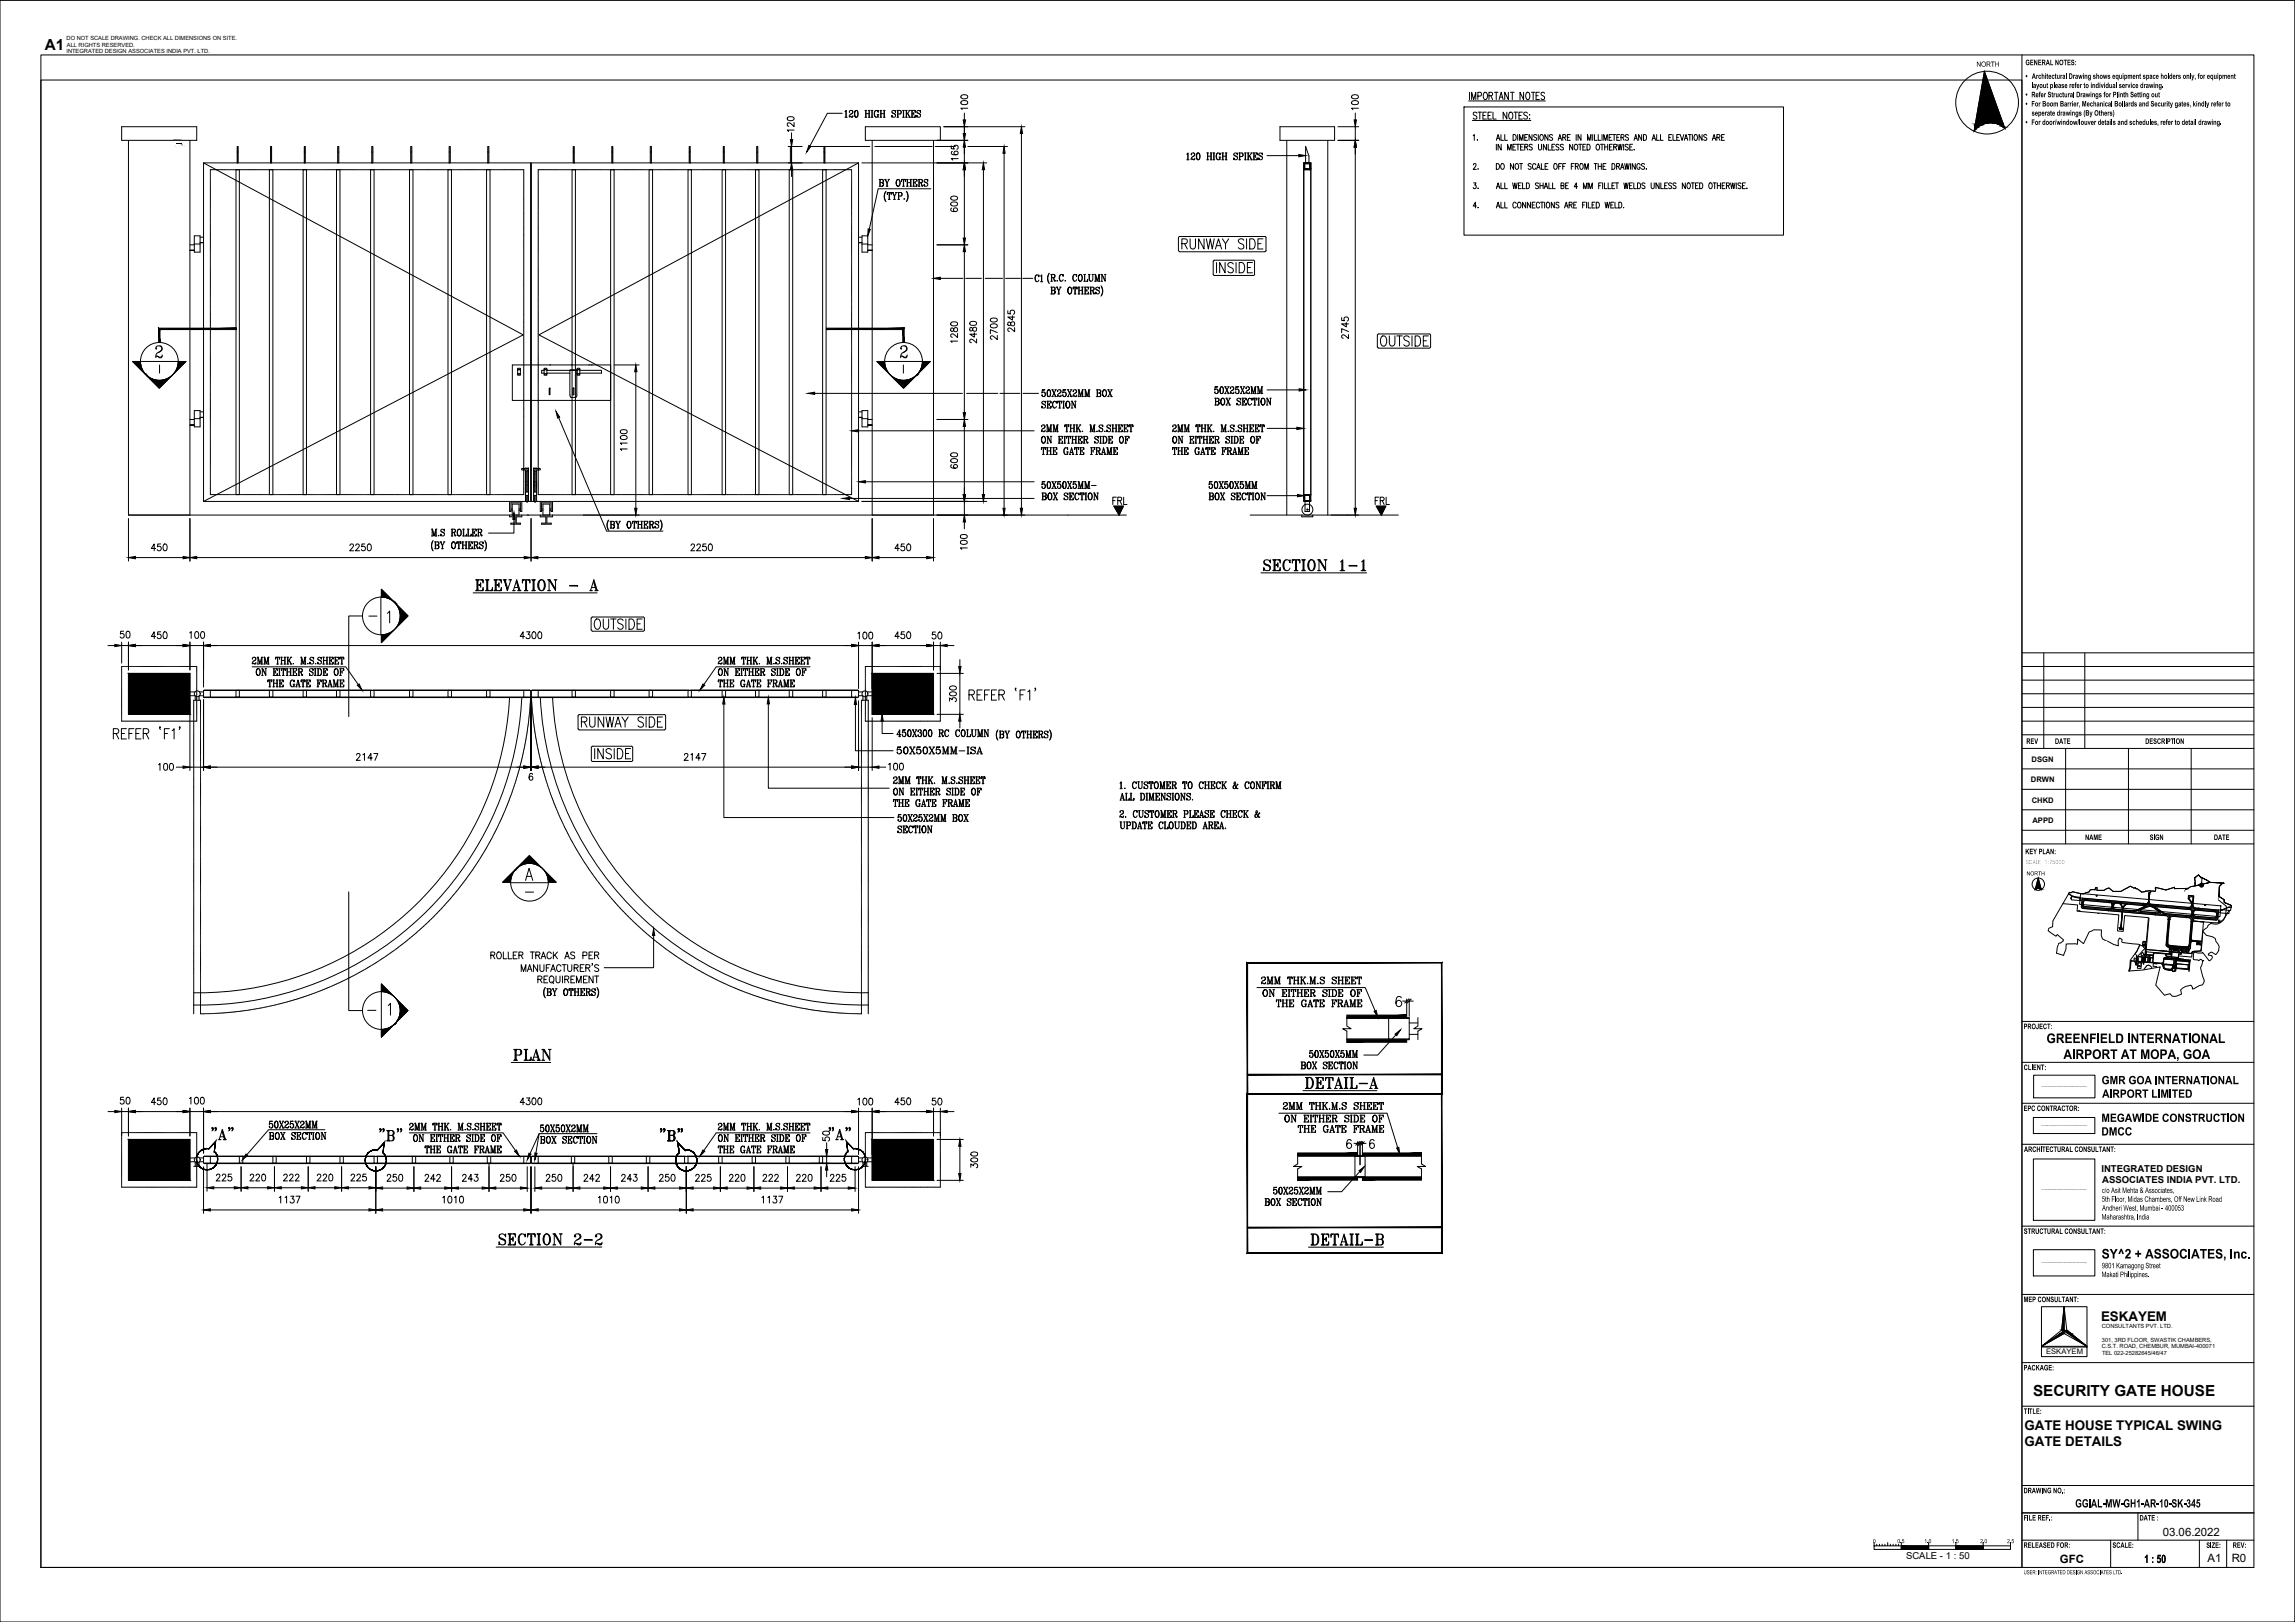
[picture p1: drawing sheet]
<svg xmlns="http://www.w3.org/2000/svg" width="841mm" height="594mm" viewBox="0 0 841 594" stroke-linecap="round" stroke-linejoin="round" font-family="sans-serif">
<defs><g id="words">
<g font-size="8.4">
<text x="76.6" y="418.7">&quot;A&quot;</text>
<text x="137.9" y="419.1">&quot;B&quot;</text>
<text x="240.9" y="419.1">&quot;B&quot;</text>
<text x="302.7" y="418.7">&quot;A&quot;</text>
</g>
<g font-size="7.5">
<text x="431.8" y="92.4">RUNWAY SIDE</text>
<text x="504.8" y="128.1">OUTSIDE</text>
<text x="216.6" y="231.8">OUTSIDE</text>
</g>
<g font-size="7.1">
<text x="211.7" y="267.4">RUNWAY SIDE</text>
<text x="216.6" y="279">INSIDE</text>
</g>
<g font-size="5.7">
<text x="321" y="69.5">BY OTHERS</text>
<text x="378.2" y="104.4">C1</text>
<text x="406.4" y="185.9">FRL</text>
<text x="502.7" y="185.9">FRL</text>
<text x="327.4" y="270.9">450X300 RC COLUMN</text>
<text x="327.4" y="277.3">50X50X5MM-ISA</text>
<text x="461.1" y="361.6">2MM THK.M.S SHEET</text>
<text x="461.4" y="366.2">ON EITHER SIDE OF</text>
<text x="466.4" y="370.1">THE GATE FRAME</text>
<text x="469.2" y="407.5">2MM THK.M.S SHEET</text>
<text x="469.5" y="412">ON EITHER SIDE OF</text>
<text x="474.5" y="415.9">THE GATE FRAME</text>
</g>
<g font-size="5.6">
<text x="16.4" y="18.4">A1</text>
<text x="745" y="511.1">SECURITY GATE HOUSE</text>
</g>
<g font-size="5.5">
<text x="749.9" y="382">GREENFIELD INTERNATIONAL</text>
<text x="756.2" y="387.9">AIRPORT AT MOPA, GOA</text>
<text x="770.2" y="460.9">SY^2 + ASSOCIATES, Inc.</text>
</g>
<g font-size="4.9">
<text x="770" y="483.8">ESKAYEM</text>
<text x="741.8" y="523.8">GATE HOUSE TYPICAL SWING</text>
<text x="741.8" y="529.6">GATE DETAILS</text>
</g>
<g font-size="4.7">
<text x="770.1" y="397.1">GMR GOA INTERNATIONAL</text>
<text x="770.3" y="402.1">AIRPORT LIMITED</text>
<text x="770" y="410.9">MEGAWIDE CONSTRUCTION</text>
<text x="770" y="415.9">DMCC</text>
<text x="760.5" y="552.1">GGIAL-MW-GH1-AR-10-SK-345</text>
<text x="785.8" y="572.4">1 : 50</text>
</g>
<g font-size="4.2">
<text x="792.6" y="562.6">03.06.2022</text>
<text x="754.8" y="572.4">GFC</text>
<text x="809" y="572.2">A1</text>
<text x="817.8" y="572.2">R0</text>
</g>
<g font-size="3.5">
<text x="770.1" y="429.2">INTEGRATED DESIGN</text>
<text x="770.3" y="433.3">ASSOCIATES INDIA PVT. LTD.</text>
<text x="698.5" y="571.1">SCALE - 1 : 50</text>
</g>
<g font-size="3.1">
<text x="742.2" y="23.9">GENERAL NOTES:</text>
<text x="742.3" y="28.9">• Architectural Drawing shows equipment space holders only, for equipment</text>
<text x="742.3" y="35.6">• Refer Structural Drawings for Plinth Setting out</text>
<text x="744.4" y="32.2">layout please refer to individual service drawing.</text>
<text x="742.3" y="39">• For Boom Barrier, Mechanical Bollards and Security gates, kindly refer to</text>
<text x="742.3" y="45.7">• For door/window/louver details and schedules, refer to detail drawing.</text>
<text x="744.5" y="42.3">seperate drawings (By Others)</text>
<text x="742.6" y="272.5">REV</text>
<text x="753.1" y="272.5">DATE</text>
<text x="786.1" y="272.5">DESCRIPTION</text>
<text x="764.1" y="307.7">NAME</text>
<text x="787.7" y="307.7">SIGN</text>
<text x="811.3" y="307.7">DATE</text>
<text x="742.2" y="312.9">KEY PLAN:</text>
<text x="741.6" y="376.9">PROJECT:</text>
<text x="741.6" y="391.9">CLIENT:</text>
<text x="741.6" y="406.9">EPC CONTRACTOR:</text>
<text x="741.7" y="421.9">ARCHITECTURAL CONSULTANT:</text>
<text x="770.3" y="436.9">c/o Asit Mehta &amp; Associates,</text>
<text x="770.3" y="440.2">5th Floor, Midas Chambers, Off New Link Road</text>
<text x="770.3" y="443.4">Andheri West, Mumbai - 400053</text>
<text x="770.2" y="446.7">Maharashtra, India</text>
<text x="741.6" y="451.9">STRUCTURAL CONSULTANT:</text>
<text x="770.2" y="467.8">Makati Philippines.</text>
<text x="770.3" y="464.5">9801 Kamagong Street</text>
<text x="741.6" y="476.9">MEP CONSULTANT:</text>
<text x="741.6" y="501.9">PACKAGE:</text>
<text x="741.6" y="517.8">TITLE:</text>
<text x="741.6" y="546.9">DRAWING NO.:</text>
<text x="741.6" y="556.9">FILE REF.:</text>
<text x="784.1" y="556.9">DATE :</text>
<text x="741.6" y="566.9">RELEASED FOR:</text>
<text x="774.1" y="566.9">SCALE:</text>
<text x="808.5" y="566.9">SIZE:</text>
<text x="818.2" y="566.9">REV:</text>
</g>
<text font-size="3" x="724.2" y="24.4">NORTH</text>
<g font-size="2.8">
<text x="744.5" y="278.9">DSGN</text>
<text x="744.2" y="286.4">DRWN</text>
<text x="744.6" y="293.9">CHKD</text>
<text x="744.8" y="301.4">APPD</text>
<text x="749.8" y="495.9">ESKAYEM</text>
</g>
<g font-size="2.6">
<text x="134.1" y="226.8">-</text>
<text x="191.2" y="328.1">-</text>
<text x="133.3" y="371.1">-</text>
</g>
<text font-size="2.4" x="742.3" y="316.5">SCALE 1:75000</text>
<g font-size="2.3">
<text x="742.7" y="320.6">NORTH</text>
<text x="686.4" y="565.2">0</text>
<text x="695.3" y="565.2">0.5</text>
<text x="705.1" y="565.2">1.0</text>
<text x="715.2" y="565.2">1.5</text>
<text x="725.6" y="565.2">2.0</text>
<text x="735.5" y="565.2">2.5</text>
<text x="741.6" y="576.6">USER: INTEGRATED DESIGN ASSOCIATES LTD.</text>
</g>
<g font-size="2.1">
<text x="24.4" y="14.7">DO NOT SCALE DRAWING. CHECK ALL DIMENSIONS ON SITE.</text>
<text x="24.5" y="17.1">ALL RIGHTS RESERVED.</text>
<text x="24.3" y="19.4">INTEGRATED DESIGN ASSOCIATES INDIA PVT. LTD.</text>
<text x="770.2" y="486.5">CONSULTANTS PVT. LTD.</text>
<text x="770.3" y="491.4">301, 3RD FLOOR, SWASTIK CHAMBERS,</text>
<text x="770.2" y="493.8">C.S.T. ROAD, CHEMBUR, MUMBAI-400071</text>
<text x="770.3" y="496.2">TEL 022-25282645/46/47</text>
</g>
<g font-size=".4">
<text x="748.2" y="398.1">C:\Users\IDA-INDIA\Desktop\New folder\GGIAL-MW-IDA-OB-03-SGH-ARC-GMRLogo-831660.png</text>
<text x="747.9" y="412.4">C:\Users\IDA-INDIA\Desktop\New folder\GGIAL-MW-IDA-OB-03-SGH-ARC-MEGAWIDELOGO-831658.jpg</text>
<text x="748.2" y="435.9">C:\Users\IDA-INDIA\Desktop\New folder\GGIAL-MW-IDA-OB-03-SGH-ARC-IDA_LOGO-831644.jpg</text>
<text x="748.1" y="462.7">C:\Users\IDA-INDIA\Desktop\New folder\GGIAL-MW-IDA-OB-03-SGH-ARC-SY2LOGO-831656.jpg</text>
</g>
<g font-size=".2">
<text x="63.5" y="51.2">GROUND FLOOR LEVEL &amp;</text>
<text x="63.5" y="51.4">TERRACE LEVEL PLAN</text>
<text x="64.5" y="52.5">GGIAL-MW-GH1-AR-10-AL-011</text>
<text x="65.8" y="53.6">1 : 50</text>
<text x="66.1" y="53.1">03.06.2022</text>
<text x="67.4" y="53.6">R4</text>
</g>
</g></defs>
<!-- layer: 0 -->
<g fill="none" stroke="#000" stroke-width=".37">
<path d="M15 29.3h726v544.8h-726zM352.3 37.1l.9-.3a1.12 1.12 0 0 1 1.4 .7v.2a1.53 1.53 0 0 1-2.5 0zM352.3 35l.9-.3a1.1 1.1 0 0 1 1.4 .8 1.38 1.38 0 0 1-1.3 .7 1.38 1.38 0 0 1-1.2-.9zM354.6 39.6h-2.5l.5 .5M538.2 37h28.1M538.5 33.8v2.7M539.3 36.5v-2.7l.7 2.7 .8-2.7v2.7M541.6 35.2l1.1-.1v-1.2l-1.1-.1v2.7M543.9 33.9l.2-.1a1.39 1.39 0 0 1 1 1.3 1.39 1.39 0 0 1-1 1.4 1.88 1.88 0 0 1-.2-2.6zM545.6 35.1l1.2-.2 .2-.3-.2-.7-1.2-.1v2.7M546.3 35.1l.7 1.4M547.6 33.8h1.4"/>
<path d="M548.3 33.8v2.7M549.4 36.5l.7-2.7 .7 2.7M549.6 35.6h1M552.7 33.8v2.7l-1.3-2.7v2.7M553.5 33.8h1.4M554.2 33.8v2.7M558.3 33.8v2.7l-1.3-2.7v2.7M559.5 33.9l.2-.1a1.4 1.4 0 0 1 1 1.3 1.4 1.4 0 0 1-1 1.4 1.82 1.82 0 0 1-.2-2.6zM561.2 33.8h1.3M561.8 33.8v2.7M562.9 35.1h.8M564.1 33.8h-1.2v2.7h1.2"/>
<path d="M566 34.2l-.8-.4a.6 .6 0 0 0-.5 .5 .6 .6 0 0 0 .4 .6l.6 .3a.7 .7 0 0 1 .2 1.1 .7 .7 0 0 1-1.2-.2M86.9 53.7h.4v6h-.4zM86.9 55.7h.4M99.1 53.7h.4v6h-.4zM99.1 55.7h.4M111.5 53.7h.4v6h-.4zM111.5 55.7h.4M123.7 53.7h.5v6h-.5zM123.7 55.7h.5M136.2 53.7h.5v6h-.5zM136.2 55.7h.5M150.5 53.7h.4v6h-.4z"/>
<path d="M150.5 55.7h.4M164.6 53.7h.4v6h-.4zM164.6 55.7h.4M178.7 53.7h.5v6h-.5zM178.7 55.7h.5M210.1 53.7h.3v6h-.3zM210.1 55.7h.3M224.2 53.7h.4v6h-.4zM224.2 55.7h.4M238.3 53.7h.4v6h-.4zM238.3 55.7h.4M252.6 53.7h.3v6h-.3z"/>
<path d="M252.6 55.7h.3M265 53.7h.4v6h-.4zM265 55.7h.4M277.3 53.7h.4v6h-.4zM277.3 55.7h.4M288.6 43l1-.3a1.07 1.07 0 0 1 1.4 .9l-.1 .3-1 .3a1.08 1.08 0 0 1-1.4-.8zM288.8 59.7h5.2M288.8 53.7h5.2M289.6 53.7h.5v6h-.5zM289.6 55.7h.5M290.1 48.7v2.5M290.1 53.7v6"/>
<path d="M291 47.6h-2.5l.5 .6M291 44.8v1.6l-1.2-1.1-.8-.3-.4 .2-.1 .6 .6 .4M296.9 53.7h21.8M301.9 53.7h.4v6h-.4zM301.9 55.7h.4M308.7 41.5h-5.5l-6.4 12M315.8 59.7h45.8M320.6 53.7h21M342.7 53.7h7.4M343.4 51.4h11.3M345.9 46.4h29.7M348.6 53.4v1.1l1.1 .1a.8 .8 0 0 1 0-1.2 .8 .8 0 0 1 1.2 .1 .8 .8 0 0 1-.3 1.2"/>
<path d="M349 55.4l-.4 .7a1.41 1.41 0 0 0 2.5-.1 .74 .74 0 0 0-1.1-.6 .74 .74 0 0 0-.1 1.2l.4 .1M351.1 58.1h-2.5l.5 .5M353.4 41.4v2.5M353.4 46.4v13.3M354.7 53.7h14.5M368 56.1v130.1M374.3 48.9v137.3M464.3 57h11.7M86.5 62.2h1.2v119h-1.2zM98.7 62.2h1.3v119h-1.3zM111.1 62.2h1.2v119h-1.2zM123.3 62.2h1.3v119h-1.3z"/>
<path d="M135.8 62.2h1.3v119h-1.3zM150.1 62.2h1.2v119h-1.2zM164.2 62.2h1.2v119h-1.2zM178.3 62.2h1.3v119h-1.3zM209.6 62.2h1.3v119h-1.3zM223.8 62.2h1.2v119h-1.2zM237.9 62.2h1.2v119h-1.2zM252.1 62.2h1.3v119h-1.3zM264.6 62.2h1.3v119h-1.3zM276.9 62.2h1.2v119h-1.2zM289.2 62.2h1.3v119h-1.3zM290.1 62.2v2.5"/>
<path d="M301.5 62.2h1.2v119h-1.2zM324.5 70.3l-.4 1.4 .4 1.9M324.7 70a2.99 2.99 0 0 0 0 3.8M325.5 73h.7M325.8 70.5v2.5M325.9 70.5v2.5M327.1 70.5l.6 1.3v1.2M327.2 70.5l.6 1.3v1.2M327.4 73h.7M328.5 70.5l-.7 1.3M329 70.5h1.1l.5 .5-.2 .7-1 .1M329 73h.6"/>
<path d="M329.3 70.5v2.5M329.4 70.5v2.5M330.1 70.5l.4 .5-.4 .8M331.3 72.8v.2zM332.1 70a2.99 2.99 0 0 1 0 3.8M332.3 70.3l.4 1.4-.4 1.9M341.1 69.1h-19.3l-3.2 14.8M348.5 74.3l1-.3a1.09 1.09 0 0 1 1.4 .6v.2a1.53 1.53 0 0 1-2.5 0zM348.5 72.2l1-.4a1.07 1.07 0 0 1 1.4 .9 1.42 1.42 0 0 1-2.5-.2zM348.8 76.2l-.3 .1a.68 .68 0 0 0 .4 1.1h1.7a.69 .69 0 0 0 .1-1.1 .69 .69 0 0 0-1.1 .2 .69 .69 0 0 0 .5 1M353.4 62.2v25M360.4 62.2v119"/>
<path d="M343.4 89.7h11.3M353.4 92.2v58.9M344.6 102h8.3M348.5 118.2l1-.3a1.09 1.09 0 0 1 1.4 .6v.2a1.53 1.53 0 0 1-2.5 0zM353.9 102h5.8M355.5 118l.9-.3a1.07 1.07 0 0 1 1.5 .8 1.54 1.54 0 0 1-2.5 0zM361 102h6.4M363.1 118.9l1.3-.3 .9 .3 .2 .3a1.35 1.35 0 0 1-1.3 .9 1.35 1.35 0 0 1-1.3-.9zM363.1 116.8l.9-.3a1.07 1.07 0 0 1 1.5 .8 1.45 1.45 0 0 1-2.6-.2zM368.5 102h5.4M369.3 113.8v1.1l1.1 .1a.81 .81 0 0 1 0-1.2 .81 .81 0 0 1 1.2 .1 .81 .81 0 0 1-.3 1.2M369.4 118.1v1h.8a.98 .98 0 0 1 .3-1 .98 .98 0 0 1 1.2 0l.1 .7a.81 .81 0 0 1-1 .5 .81 .81 0 0 1-.5-1l-.4-.3z"/>
<path d="M371 115.6v1.6l-1.7-1.1h2.5M371.8 120v1.5l-1.2-1-.8-.4-.5 .4v.5l.6 .4M374.8 102h3.7M385 100.5h1.2l.4 .5-.1 .6-1.1 .1M385 103h.7M385.1 105.2l1.5 .2 .1 .5-.5 .5M385.1 107.7l1.4-.2 .2-.7-.5-.4 .4 .4-.4 .9M385.3 100.5v2.5M385.4 105.2v2.5M385.4 100.5v2.5M385.9 101.7l.6 1.1h.3M386.1 101.8l.4 1.2 .3-.3"/>
<path d="M386.2 100.5l.3 .5-.3 .7M386.2 105.2l.4 .4-.1 .5-1.1 .3M387.1 105.2h.5M387.3 105.2l.6 1.3v1.2l.1-1.2-.7-1.3M387.3 102.9h.2zM387.6 107.7h.7M388.3 105.2h.6M388.7 105.2l-.7 1.3M388.8 100.5a1.65 1.65 0 0 0 0 2.5M389.5 100.9l.1 .3v-.7l-.1 .4-.5-.4a1.31 1.31 0 0 0-.9 1.3 1.31 1.31 0 0 0 .9 1.2l.6-.6M390.4 102.8h.1M391.9 105.2a1.39 1.39 0 0 0-.7 1.3 1.39 1.39 0 0 0 .9 1.2 1.41 1.41 0 0 0-.2-2.5 1.67 1.67 0 0 0 0 2.5"/>
<path d="M392.1 105.2a1.67 1.67 0 0 1 0 2.5M393.4 105.2l-.1 .7v-.7h1.4v.7l-.1-.7M393.7 107.7h.6M393.8 100.5a1.65 1.65 0 0 0 0 2.5M393.9 105.2v2.5M394 105.2v2.5M394.5 100.9v.3v-.7v.4l-.5-.4a1.31 1.31 0 0 0-.9 1.3 1.31 1.31 0 0 0 .9 1.2l.5-.6M395.1 105.2h.6M395.1 107.7h.6M395.4 105.2v2.5M395.4 106.4h1.2M395.8 100.5a1.41 1.41 0 0 0 .2 2.5 1.38 1.38 0 0 0 .7-1.3 1.38 1.38 0 0 0-.9-1.2 1.67 1.67 0 0 0 0 2.5"/>
<path d="M396 100.5a1.67 1.67 0 0 1 0 2.5M396.3 105.2h.7M396.3 107.7h.7M396.6 105.2v2.5M396.7 105.2v2.5M397.1 103h1.5v-.7l-.2 .7M397.1 100.5h.7M397.3 105.2h1.6v.7l-.1-.7M397.3 107.7h1.6v-.8l-.1 .8M397.4 100.5v2.5M397.5 100.5v2.5M397.6 105.2v2.5"/>
<path d="M397.7 106.4h.6M397.7 105.2v2.5M398.3 105.9v.9M398.8 100.5h.7M399.1 100.5l.1 2.2 .5 .3 .5-.1 .3-.6v-1.8M399.2 100.5v1.8l.5 .7M399.4 105.2h1.1l.5 .4-.2 .6-1 .2M399.4 107.7h.6M399.6 105.2v2.5M399.8 105.2v2.5M400.2 100.5h.5M400.2 106.4l.6 1h.3"/>
<path d="M400.4 106.5l.4 1.2 .3-.4M400.5 105.2l.4 .4-.4 .8M401.1 103h.6M401.1 100.5h.4l.6 2.2M401.4 103v-2.5l.7 2.5 .7-2.5v2.5M401.5 105.8l1.3 .8 .1 .7-.5 .4a.73 .73 0 0 1-.9-.8v.8l.2-.4M402.5 103h.6M402.8 100.5h.3M402.8 105.5l.1-.3v.7l-.3-.6-.6-.1-.5 .6 1.4 1M402.8 100.5v2.5M403.4 104.7a2.99 2.99 0 0 1 0 3.8M403.5 103h.6"/>
<path d="M403.5 100.5h.4l1.1 2.3M403.6 104.9l.4 1.5-.4 1.9M403.8 100.5v2.5M404.7 100.5h.6M405 100.5v2.5l-1.1-2.2M225 133.7h9.2M233 136.2v50M348.5 120.2a.78 .78 0 0 0 .3 1.2l.6-.3a.8 .8 0 0 1 .7-1.1 .8 .8 0 0 1 .8 1l-.1 .3a1.01 1.01 0 0 1-1.2 0 1.01 1.01 0 0 1-.4-1.1zM350.9 124.9h-2.5l.5 .5M350.9 122.1v1.5l-1.2-1a.71 .71 0 0 0-1-.3 .71 .71 0 0 0-.2 1l.5 .2M355.5 120.1v1l.5 .1 .3-.3a.82 .82 0 0 1 1-1.1 .82 .82 0 0 1 .3 1.4h-.8l-.6-1.1zM357 121.9v1.6l-1.6-1.1h2.5"/>
<path d="M357.9 124.1v1.5l-1.2-1-.8-.4-.4 .2-.1 .7 .6 .4M365.5 122.9v1.5l-1.6-1.3-.5-.1-.3 .2-.2 .6 .7 .5M365.5 121.8l-2.6-1.1v1.5M204.7 153l17.6 41.5h20.7M227.5 159.8l.9-.3a1.09 1.09 0 0 1 1.4 .9 1.41 1.41 0 0 1-2.5-.2zM227.5 157.7l.9-.3a1.12 1.12 0 0 1 1.4 .6v.2a1.53 1.53 0 0 1-2.5 0zM298.5 144.1h54.2M314.6 157.8h64.4M343.4 153.6h11.3M353.4 156.2v25M354.2 144.1h11.4M366.4 144.1h7.4"/>
<path d="M374.9 144.1h5.7M464.3 156.9h10.9M464.3 142.8h11.8M229.8 164.4h-2.5l.5 .6M229.8 162.3h-2.5l.5 .5M317.1 176.5h61.9M348.5 168.3l1-.3a1.07 1.07 0 0 1 1.4 .8 1.42 1.42 0 0 1-2.5-.2zM348.5 166.1l1-.3a1.09 1.09 0 0 1 1.4 .7v.2a1.53 1.53 0 0 1-2.5 0zM348.8 170.2l-.3 .1a.67 .67 0 0 0 .4 1.1 1.5 1.5 0 0 0 2-.5 .72 .72 0 0 0-1-.7 .72 .72 0 0 0-.2 1.2l.4 .1M47.1 188.7h22.5M47.1 189.9v15.6M58.9 199.2h-1.1l-.1 1.1a.81 .81 0 0 1 1.2 0 .81 .81 0 0 1-.1 1.2 .81 .81 0 0 1-1.2-.2"/>
<path d="M60.1 199.4a.68 .68 0 0 1 1 .3l.2 .6a1.09 1.09 0 0 1-.9 1.4 1.68 1.68 0 0 1-.3-2.3zM69.6 189.9v15.6M128.2 199.8l.5-.6h.4l.4 .5-.3 .8-1.1 1.2h1.5M130.4 199.8l.4-.6h.4l.5 .5-.3 .8-1.1 1.2h1.5M133.7 199.2h-1.1l-.1 1.1a.8 .8 0 0 1 1.2 0 .8 .8 0 0 1-.1 1.2 .8 .8 0 0 1-1.2-.2M134.9 199.4a.72 .72 0 0 1 1.1 .3l.1 .6a1.12 1.12 0 0 1-.7 1.4h-.2a1.73 1.73 0 0 1-.3-2.3zM188.3 190.2v5.1h-9.3M194.6 189.9v15.6M213.7 188.7h20.5M253.2 199.8l.5-.6h.4l.4 .5-.3 .8-1 1.2h1.4M255.4 199.8l.4-.6h.4l.5 .5-.3 .8-1.1 1.2h1.5M258.7 199.2h-1.1l-.1 1.1a.81 .81 0 0 1 1.2 0 .81 .81 0 0 1-.1 1.2 .81 .81 0 0 1-1.2-.2"/>
<path d="M259.9 199.4a.67 .67 0 0 1 1 .3l.2 .6a1.1 1.1 0 0 1-.9 1.4 1.63 1.63 0 0 1-.3-2.3zM311.3 182.6h67.7M315.8 183.7h45.8M319.6 188.7h22.5M319.6 189.9v15.6M331.4 199.2h-1.1l-.1 1.1a.81 .81 0 0 1 1.2 0 .81 .81 0 0 1-.1 1.2 .81 .81 0 0 1-1.2-.2M332.6 199.4a.67 .67 0 0 1 1 .3l.2 .6a1.09 1.09 0 0 1-.9 1.4 1.68 1.68 0 0 1-.3-2.3zM342.1 189.9v15.6M343.4 188.7h32.2M352 198.2l1-.3a1.13 1.13 0 0 1 1.5 .9l-.2 .3-.9 .3a1.08 1.08 0 0 1-1.4-.8zM352 196.1l1-.3a1.07 1.07 0 0 1 1.5 .8 1.54 1.54 0 0 1-2.5 0zM353.4 183.7v5"/>
<path d="M353.4 191.2v2.5M464.3 181.5h11.2M49.6 204.2h17.5M57.1 200.9h-1.6l1-1.7v2.5M72.1 204.2h120M197.1 204.2h120M322.1 204.2h17.5M329.6 200.9h-1.6l1-1.7v2.5M354.5 200.7h-2.5l.4 .5M39.6 236.4h2.5M44.6 236.4h2.5M44.6 235.2v7.7"/>
<path d="M45.3 231.2h-1.1l-.1 1.1a.81 .81 0 0 1 1.2-.1 .81 .81 0 0 1-.1 1.2 .81 .81 0 0 1-1.2-.2M46.5 231.3a.67 .67 0 0 1 1 .4l.2 .6a1.1 1.1 0 0 1-.9 1.4 1.73 1.73 0 0 1-.3-2.4zM47.1 235.2v10.2M49.6 236.4h17.5M57.1 233.1h-1.6l1-1.7v2.5M58.9 231.4h-1.1l-.1 1.1a.81 .81 0 0 1 1.2 0 .81 .81 0 0 1-.1 1.2 .81 .81 0 0 1-1.2-.3M60.1 231.5l.3-.1a1.39 1.39 0 0 1 .9 1.2 1.39 1.39 0 0 1-.7 1.3h-.2a1.68 1.68 0 0 1-.3-2.4zM69.5 231.8l.6-.5v2.5M69.6 235.2v10.2M69.6 236.4h5M71.7 231.5l.3-.2a1.34 1.34 0 0 1 .9 1.3 1.34 1.34 0 0 1-.9 1.2 1.63 1.63 0 0 1-.3-2.3zM73.8 231.5l.5-.2a1.54 1.54 0 0 1 0 2.5h-.2a1.68 1.68 0 0 1-.3-2.3z"/>
<path d="M74.6 235.2v16.4M77.1 236.4h235M192.2 233.1h-1.6l1.1-1.7v2.5M193 231.4h1.2l-.7 1a.78 .78 0 0 1 .6 1.2 .78 .78 0 0 1-1.3-.2M195.2 231.5l.4-.1a1.42 1.42 0 0 1 .2 2.5h-.2a1.63 1.63 0 0 1-.4-2.4zM197.4 231.5l.5-.1a1.54 1.54 0 0 1 0 2.5h-.2a1.68 1.68 0 0 1-.3-2.4zM314.4 232l.5-.5v2.5M314.6 236.4h5M314.6 235.2v17M316.5 231.6l.5-.1a1.39 1.39 0 0 1 .7 1.4 1.39 1.39 0 0 1-.9 1.1l-.3-.1-.3-1zM318.6 231.6l.6-.1a1.53 1.53 0 0 1 0 2.5h-.2a1.8 1.8 0 0 1-.4-2.4zM319.6 235.2v17"/>
<path d="M322.1 236.4h17.5M329.6 233.1h-1.6l1-1.7v2.5M331.4 231.4h-1.1l-.1 1.1a.81 .81 0 0 1 1.2 0 .81 .81 0 0 1-.1 1.2 .81 .81 0 0 1-1.2-.3M332.6 231.5l.3-.1a1.4 1.4 0 0 1 .9 1.2 1.4 1.4 0 0 1-.7 1.3h-.2a1.68 1.68 0 0 1-.3-2.4zM342.1 235.2v10.2M342.1 236.4h2.5M342.8 231.5h-1l-.2 1.1a.81 .81 0 0 1 1.2 0 .81 .81 0 0 1-.1 1.2 .81 .81 0 0 1-1.2-.3M344 231.6l.6-.1 .5 .5v1.5l-.5 .5-.6-.1-.2-.4-.1-.9zM344.6 235.2v10.2M347.1 236.4h2.5M69.6 256.3v25.9M74.6 256.3v25.9"/>
<path d="M74.9 252.8l61.2 .1zM74.9 255.4l61.2 .1zM92.4 244.2h34.3l4.6 6.5M123.3 252.9h1.3v2.5h-1.3zM135.8 252.9h1.3v2.5h-1.3zM136.7 252.8l57.4 .1zM136.7 255.4l57.4 .1zM194.4 255.7v26.5M194.7 255.7v26.5M195 252.8l57.4 .1zM195 255.4l57.4 .1zM252.1 252.9h1.3v2.5h-1.3z"/>
<path d="M253.1 252.8l61.2 .1zM253.1 255.4l61.2 .1zM264.6 252.9h1.3v2.5h-1.3zM265.3 257.9v41.5h62.3M281.6 257.8v30.9h44.2M296.8 244.2h-34.3l-4.6 6.5M313.5 258v17h13.8M314.6 256.6v25.6M343.4 246.6h9.6M348 256.8v-1.2l1 .7a.78 .78 0 0 1 1.2-.6 .78 .78 0 0 1-.2 1.3M348.1 253.7l.9-.3a1.1 1.1 0 0 1 1.5 .8 1.53 1.53 0 0 1-2.5 0zM348.1 251.6l.9-.4a1.09 1.09 0 0 1 1.5 .9 1.41 1.41 0 0 1-2.5-.2z"/>
<path d="M351.7 241.6v2.5M351.7 246.6v15M60.2 279.8a.72 .72 0 0 1 1.1 .3l.1 .6a1.12 1.12 0 0 1-.6 1.4h-.2a1.73 1.73 0 0 1-.4-2.3zM62.4 279.8a.67 .67 0 0 1 1.1 .3l.1 .6a1.09 1.09 0 0 1-.9 1.4 1.68 1.68 0 0 1-.3-2.3zM130.7 276.6l.4-.6 .6 .1 .3 .4-.4 .8-1 1.2h1.4M133 276.5l.6-.5v2.5M136.4 277.6h-1.6l1.1-1.6v2.5M137 276h1.5l-1.1 2.5M250.8 276.6l.4-.6 .7 .1 .2 .4-.3 .8-1.1 1.2h1.5M253.2 276.5l.5-.5v2.5M256.6 277.6h-1.6l1.1-1.6v2.5M257.1 276h1.6l-1.1 2.5"/>
<path d="M319.6 262.9v19.3M323.3 264.1v4.6h4M327.8 279.6l.5-.1a1.53 1.53 0 0 1 0 2.5h-.2a1.74 1.74 0 0 1-.3-2.4zM329.9 279.6l.6-.1a1.42 1.42 0 0 1-.3 2.5 1.8 1.8 0 0 1-.3-2.4zM343.4 261.6h9.6M351.7 264.1v2.5M58.1 280.1l.5-.5v2.5M64.6 281h2.5M69.6 281h5M77.1 281h114.8M194.4 281h.3M195.2 283.6l-.1-.2a1.22 1.22 0 0 0-1.4 .9 1.22 1.22 0 0 0 .8 1.5 .74 .74 0 0 0 .9-.7 .74 .74 0 0 0-.7-.8 .74 .74 0 0 0-.8 .7"/>
<path d="M197.2 281h114.9M314.6 281h5M322.1 281h2.5M325.6 280l.6-.5v2.5M460.6 361.7h39.7l3.6 8.6M511.5 379.1l-6.6 7.3h-5.1M513.5 365.5a.96 .96 0 0 0-1.4-.4 2.32 2.32 0 0 0 .4 3.6 1.1 1.1 0 0 0 1.2-1 1.1 1.1 0 0 0-.9-1.2 1.1 1.1 0 0 0-1.2 1M514 366.7h3.9M515.5 365.9v5.6M516.3 365.9l-1.5 1.5M516.4 365.9v6.4M517.1 365.9l-1.4 1.5"/>
<path d="M39.6 407.1h2.5M44.6 405.9v10M44.6 407.1h2.5M45.3 401.9h-1.1l-.1 1a.81 .81 0 0 1 1.2 0 .81 .81 0 0 1-.1 1.2 .81 .81 0 0 1-1.2-.2M46.5 402a.67 .67 0 0 1 1 .4l.2 .5a1.1 1.1 0 0 1-.9 1.5 1.73 1.73 0 0 1-.3-2.4zM47.1 405.9v10.2M49.6 407.1h17.5M57.1 403.8h-1.6l1-1.7v2.5M58.9 402.1h-1.1l-.1 1.1a.81 .81 0 0 1 1.2 0 .81 .81 0 0 1-.1 1.2 .81 .81 0 0 1-1.2-.3M60.1 402.2l.5-.1a1.39 1.39 0 0 1 .7 1.4 1.39 1.39 0 0 1-.9 1.1l-.3-.1-.4-1zM69.4 402.4l.6-.5v2.5M69.6 405.9v10.2"/>
<path d="M69.6 407.1h5M71.6 402a.68 .68 0 0 1 1 .4l.1 .5a1.12 1.12 0 0 1-.6 1.5h-.2a1.68 1.68 0 0 1-.3-2.4zM73.7 402a.67 .67 0 0 1 1.1 .4l.1 .5a1.1 1.1 0 0 1-.9 1.5 1.73 1.73 0 0 1-.3-2.4zM74.6 405.9v16.4M77.1 407.1h235M119 413.8h-20.6l-7.9 9.1M150 414.9h34.4l4.5 6.5M192.2 403.8h-1.6l1.1-1.7v2.5M193 402.1h1.2l-.7 1a.78 .78 0 0 1 .6 1.2 .78 .78 0 0 1-1.3-.2M195.2 402.2l.6-.1a1.42 1.42 0 0 1-.2 2.5 1.69 1.69 0 0 1-.4-2.4zM197.4 402.2l.5-.1a1.53 1.53 0 0 1 0 2.5l-.5-.1-.3-1zM197.6 415.2l-1.2 7.2"/>
<path d="M218.7 415.2h-21.1l-3.4 7.3M296.8 414.9h-34.3l-4.6 6.5M314.4 402.7l.5-.5v2.5M314.6 405.9v17M314.6 407.1h5M316.5 402.3l.5-.1a1.39 1.39 0 0 1 .7 1.3 1.39 1.39 0 0 1-.9 1.2l-.3-.1-.3-1zM318.6 402.3l.6-.1a1.53 1.53 0 0 1 0 2.5h-.2a1.8 1.8 0 0 1-.4-2.4zM319.6 405.9v17M322.1 407.1h17.5M329.6 403.8h-1.6l1-1.7v2.5M331.4 402.1h-1.1l-.1 1.1a.81 .81 0 0 1 1.2 0 .81 .81 0 0 1-.1 1.2 .81 .81 0 0 1-1.2-.3M332.6 402.2l.5-.1a1.4 1.4 0 0 1 .7 1.4 1.4 1.4 0 0 1-.9 1.1l-.3-.1-.4-1z"/>
<path d="M342.1 405.9v10.2M342.1 407.1h2.5M342.8 402.2h-1l-.2 1.1a.81 .81 0 0 1 1.2 0 .81 .81 0 0 1-.1 1.2 .81 .81 0 0 1-1.2-.3M343.4 417.3h9.6M344 402.3l.6-.1a1.4 1.4 0 0 1 .6 1.4 1.4 1.4 0 0 1-.9 1.1l-.3-.1-.3-1zM344.6 405.9v10.2M347.1 407.1h2.5M351.7 419.8v10M468.7 407.7h39.6l3.9 12.6M495.2 417.8a.81 .81 0 0 0-1.3-.3 1.95 1.95 0 0 0 .6 3.1 .96 .96 0 0 0 .9-.9 .96 .96 0 0 0-.9-1 .96 .96 0 0 0-1 .8M496.2 418.8h4.4M497.5 418.1v4"/>
<path d="M498.1 418.1l-1.3 1.4M498.4 418.1v8.5M499 418.1l-1.2 1.4M499.3 418.1v4.2M500 418.1l-1.4 1.4M503.6 417.8a.81 .81 0 0 0-1.3-.3l-.3 .5a2.07 2.07 0 0 0 .7 2.6 .95 .95 0 0 0 1.1-.8 .95 .95 0 0 0-.8-1 .95 .95 0 0 0-1.1 .7M74.6 427.3v17.1M74.9 423.5l62.5 .1zM74.9 426.1l62.5 .1zM75.9 426.1v10.2M78.4 435h7.5M79.3 430.6l.2-.4 .7-.2 .4 .8-1.4 1.7h1.5"/>
<path d="M81.4 430.6l.3-.4a.71 .71 0 0 1 1 .1 .71 .71 0 0 1-.3 1l-1 1.2h1.4M84.8 430h-1.1l-.1 1.1a.82 .82 0 0 1 1.2 .1 .82 .82 0 0 1-.1 1.2 .82 .82 0 0 1-1.2-.3M88.3 427.3v9M90.8 435h7.3M91.7 430.6l.2-.4a.71 .71 0 0 1 1 .1 .71 .71 0 0 1-.2 1l-1.1 1.2h1.5M93.8 430.6l.2-.4a.71 .71 0 0 1 1 .1 .71 .71 0 0 1-.2 1l-1.1 1.2h1.5M96.2 430.2l.3-.2a1.42 1.42 0 0 1 .2 2.5h-.2a1.73 1.73 0 0 1-.3-2.3zM100.6 427.3v9M102.4 438.6l.5-.5v2.5M103.1 435h7.3M104 430.6l.2-.4 .7-.2 .4 .8-1.4 1.7h1.5M104.5 438.6l.5-.5v2.5"/>
<path d="M106.1 430.6l.2-.4a.71 .71 0 0 1 1.1 .1 .71 .71 0 0 1-.3 1l-1.1 1.2h1.5M106.5 438.1h1.2l-.6 1a.78 .78 0 0 1 .6 1.2 .78 .78 0 0 1-1.4-.1M108.3 430.6l.2-.4 .6-.2 .5 .8-1.4 1.7h1.4M108.5 438.1h1.4l-1 2.5M112.9 427.3v9M115.4 435h7.3M116.3 430.6l.2-.4a.71 .71 0 0 1 1 .1 .71 .71 0 0 1-.2 1l-1.1 1.2h1.5M118.4 430.6l.3-.4 .6-.2 .4 .8-1.4 1.7h1.5M120.8 430.2l.3-.2a1.42 1.42 0 0 1 .2 2.5h-.2a1.73 1.73 0 0 1-.3-2.3zM124.6 423.6h1.2v2.5h-1.2zM125.2 427.3v9M127.7 435h7.5"/>
<path d="M128.7 430.6l.2-.4a.71 .71 0 0 1 1 .1 .71 .71 0 0 1-.3 1l-1 1.2h1.4M130.8 430.6l.2-.4a.71 .71 0 0 1 1 .1 .71 .71 0 0 1-.2 1l-1.1 1.2h1.5M134.1 430h-1l-.2 1.1a.81 .81 0 0 1 1.2 0 .81 .81 0 0 1-.1 1.2 .81 .81 0 0 1-1.2-.2M137.1 423.6h1.2v2.5h-1.2zM137.7 427.3v17.1M138 423.5l56.1 .1zM138 426.1l56.1 .1zM140.2 435.2h9M141.9 430.8l.2-.6a.71 .71 0 0 1 1 .2 .71 .71 0 0 1-.2 1l-1.1 1.3h1.5M145.2 430.1h-1.1v1.1a.82 .82 0 0 1 1.2 0 .82 .82 0 0 1-.2 1.3 .82 .82 0 0 1-1.2-.3M146.4 430.2l.5-.1a1.57 1.57 0 0 1 0 2.6h-.2a1.74 1.74 0 0 1-.3-2.5zM151.7 427.3v9.1"/>
<path d="M154.2 435.2h8.8M155.8 430.8l.2-.6a.71 .71 0 0 1 1 .2 .71 .71 0 0 1-.2 1l-1.1 1.3h1.5M159.4 431.8h-1.6l1.1-1.7v2.6M160.1 430.8l.4-.7 .7 .1 .2 .4-1.4 2.1h1.5M162.3 438.6l.5-.5v2.5M164.4 438.2l.3-.1a1.39 1.39 0 0 1 .9 1.2 1.39 1.39 0 0 1-.7 1.3h-.2a1.68 1.68 0 0 1-.3-2.4zM165.5 427.3v9.1M166.5 438.6l.6-.5v2.5M168 435.2h8.7M168.7 438.2l.3-.1a1.42 1.42 0 0 1 .2 2.5h-.2a1.63 1.63 0 0 1-.3-2.4zM169.5 430.8l.3-.6a.71 .71 0 0 1 1 .2 .71 .71 0 0 1-.3 1l-1.1 1.3h1.5M173.2 431.8h-1.6l1-1.7v2.6"/>
<path d="M173.9 430.1h1.2l-.6 1a.78 .78 0 0 1 .6 1.2 .78 .78 0 0 1-1.4-.1M179.2 426.1v10.3M181.7 435.2h9M183.4 430.8l.5-.7 .6 .1 .2 .4-1.4 2.1h1.5M186.7 430.1h-1l-.2 1.1a.81 .81 0 0 1 1.3 0 .81 .81 0 0 1-.2 1.2 .81 .81 0 0 1-1.1-.2M187.9 430.2l.6-.1 .5 .5v1.6l-.5 .5-.6-.2-.2-.3-.1-1zM193.2 427.3v9.1M194.4 427.3v17.1M194.7 427.3v17.1M195 423.5l56.2 .1zM195 426.1l56.2 .1zM196 427.3v9.1"/>
<path d="M198.5 435.2h9M200.2 430.8l.5-.7 .6 .1 .2 .4-1.4 2.1h1.5M203.5 430.1h-1l-.1 1.1a.81 .81 0 0 1 1.2 0 .81 .81 0 0 1-.2 1.2 .81 .81 0 0 1-1.1-.2M204.7 430.2l.3-.1a1.35 1.35 0 0 1 .9 1.3 1.35 1.35 0 0 1-.9 1.3l-.3-.2-.3-.9zM210 426.1v10.3M212.5 435.2h8.7M214.1 430.8l.2-.6a.71 .71 0 0 1 1 .2 .71 .71 0 0 1-.2 1l-1.1 1.3h1.5M217.7 431.8h-1.6l1.1-1.7v2.6M218.4 430.8l.2-.6a.71 .71 0 0 1 1 .2 .71 .71 0 0 1-.3 1l-1 1.3h1.5M219.3 438.6l.5-.5v2.5M221.4 438.2l.6-.1a1.54 1.54 0 0 1 0 2.5h-.2a1.73 1.73 0 0 1-.4-2.4zM223.6 438.6l.6-.5v2.5"/>
<path d="M223.7 427.3v9.1M225.8 438.2l.3-.1a1.39 1.39 0 0 1 .9 1.2 1.39 1.39 0 0 1-.7 1.3h-.2a1.68 1.68 0 0 1-.3-2.4zM226.2 435.2h8.8M227.8 430.8l.2-.6a.71 .71 0 0 1 1.1 .2 .71 .71 0 0 1-.3 1l-1.1 1.3h1.5M231.5 431.8h-1.6l1-1.7v2.6M232.2 430.1h1.2l-.7 1a.77 .77 0 0 1 .7 1.2 .77 .77 0 0 1-1.4-.1M237.5 427.3v9.1M240 435.2h9M241.7 430.8l.2-.6a.71 .71 0 0 1 1.1 .2 .71 .71 0 0 1-.3 1l-1.1 1.3h1.5M245 430.1h-1l-.2 1.1a.81 .81 0 0 1 1.2 0 .81 .81 0 0 1-.1 1.2 .81 .81 0 0 1-1.1-.2M246.2 430.2l.3-.1a1.37 1.37 0 0 1 .9 1.3 1.37 1.37 0 0 1-.9 1.3 1.69 1.69 0 0 1-.3-2.5zM250.9 423.6h1.2v2.5h-1.2z"/>
<path d="M251.5 427.3v17.1M251.8 423.5l62.5 .1zM251.8 426.1l62.5 .1zM254 435.2h7.5M255 430.8l.2-.6a.71 .71 0 0 1 1 .2 .71 .71 0 0 1-.3 1l-1.1 1.3h1.6M257.1 430.8l.2-.6a.71 .71 0 0 1 1 .2 .71 .71 0 0 1-.2 1l-1.1 1.3h1.5M260.4 430.1h-1l-.2 1.1a.82 .82 0 0 1 1.3 0 .82 .82 0 0 1-.2 1.3 .82 .82 0 0 1-1.2-.3M263.4 423.6h1.2v2.5h-1.2zM264 427.3v9.1M266.5 435.2h7.3M267.3 430.8l.2-.6a.71 .71 0 0 1 1.1 .2 .71 .71 0 0 1-.3 1l-1 1.3h1.4M269.5 430.8l.2-.6a.71 .71 0 0 1 1 .2 .71 .71 0 0 1-.2 1l-1.1 1.3h1.5"/>
<path d="M271.8 430.2l.6-.1a1.57 1.57 0 0 1 0 2.6h-.2a1.8 1.8 0 0 1-.4-2.5zM276.3 427.3v9.1M278.8 435.2h7.3M279.2 438.6l.6-.5v2.5M279.7 430.8l.4-.7 .6 .1 .2 .4-.1 .5-1.3 1.6h1.6M281.4 438.6l.5-.5v2.5M281.8 430.8l.4-.7h.5l.4 .5-1.4 2.1h1.5M283.4 438.1h1.2l-.6 1a.78 .78 0 0 1 .6 1.2 .78 .78 0 0 1-1.4-.1M283.9 430.8l.2-.6a.71 .71 0 0 1 1.1 .2 .71 .71 0 0 1-.3 1l-1.1 1.3h1.5M285.4 438.1h1.5l-1.1 2.5M288.6 427.3v9.1M291.1 435.2h7.3"/>
<path d="M291.9 430.8l.2-.6a.71 .71 0 0 1 1.1 .2 .71 .71 0 0 1-.3 1l-1.1 1.3h1.5M294.1 430.8l.2-.6a.71 .71 0 0 1 1 .2 .71 .71 0 0 1-.2 1l-1.1 1.3h1.5M296.5 430.2l.5-.1a1.57 1.57 0 0 1 0 2.6h-.2a1.74 1.74 0 0 1-.3-2.5zM297.1 426.1h7.1M297.1 423.6h7.1M300.9 427.3v9.1M302.9 423.6v2.5M302.9 428.6v2.5M303.4 435.2h7.5M304.3 430.8l.5-.7 .6 .1 .2 .4-1.4 2.1h1.5M306.5 430.8l.2-.6a.71 .71 0 0 1 1 .2 .71 .71 0 0 1-.3 1l-1 1.3h1.4M309.8 430.1h-1.1l-.1 1.1a.82 .82 0 0 1 1.2 0 .82 .82 0 0 1-.1 1.3 .82 .82 0 0 1-1.2-.3"/>
<path d="M313.4 427.3v9.1M314.6 427.3v17.1M343.4 432.3h9.6M355.8 427.5v-1.2l.9 .6a.78 .78 0 0 1 1.3-.6 .78 .78 0 0 1-.2 1.4M355.9 424.4l1-.3a1.08 1.08 0 0 1 1.4 .8 1.39 1.39 0 0 1-1.3 .7 1.39 1.39 0 0 1-1.2-.9zM355.9 422.2l1-.3a1.07 1.07 0 0 1 1.4 .9 1.42 1.42 0 0 1-2.5-.2zM498.3 429.1l-6.6 7.4h-5.1M77.1 443.2h58.1M140.2 443.2h51.7M197.2 443.2h51.8M254 443.2h58.1"/>
</g>
<!-- layer: S-Text-Notes -->
<g fill="none" stroke="#000" stroke-width=".37">
<path d="M536.5 39.2h117.1v46.9h-117.1zM539.6 44.1h21.4M539.9 49.7l.4-.4v2.1M541.2 41.5l-.5-.4-.7 .1v.7l1.1 .7 .1 .7-.5 .3-.8-.3M541.4 51.2v.2zM541.6 41.1h1.4M542.3 41.1v2.5M543.4 42.3h.8M544.7 41.1h-1.3v2.5h1.3M545.3 42.3h.8M546.6 41.1h-1.3v2.5h1.3M547.1 41.1v2.5h1.2"/>
<path d="M548.3 51.4l.7-2.1 .7 2.1M548.3 59.9a1.06 1.06 0 0 1 1.2 1.1 1.06 1.06 0 0 1-1.2 1zM548.3 52.8v2.2M548.6 50.7h.8M550 49.3v2.1h1M550.1 52.8v2.2l-1.1-2.2v2.2M551.4 49.3v2.1h1M552.2 41.1v2.5l-1.4-2.5v2.5M552.4 55v-2.2l.7 2.2 .7-2.2v2.2M553.3 41.2l.1-.1a1.3 1.3 0 0 1 1 1.2 1.3 1.3 0 0 1-1 1.3 1.73 1.73 0 0 1-.1-2.4zM554.4 53.8h.7M554.5 49.3a1.06 1.06 0 0 1 1.2 1 1.06 1.06 0 0 1-1.2 1.1z"/>
<path d="M554.7 59.9v2.1l-1.2-2.1v2.1M554.8 41.1h1.4M555.5 52.8h-1.1v2.2h1.1M555.5 41.1v2.5M555.7 52.8h1.2M556.2 49.3v2.1M556.3 52.8v2.2M556.6 42.3h.8M556.9 51.4v-2.1l.6 2.1 .6-2.1v2.1M556.9 59.9h1.1M557.2 53.8h.7M557.4 59.9v2.1"/>
<path d="M557.9 41.1h-1.3v2.5h1.3M558.3 52.8h-1.1v2.2h1.1M558.8 53.8l.9-.1 .1-.7-1-.2v2.2M558.8 50.3h.6M559.4 53.8l.5 1.2M559.7 41.5l-.4-.4-.9 .4 .2 .6 1 .5v.9l-.7 .1-.5-.3M559.8 49.3h-1v2.1h1M560.4 42.1h.2zM560.4 43.5h.2zM561.4 49.3v2.1l-1.1-2.1v2.1M561.5 53.1l-.4-.3-.6 .1v.6l.8 .5 .2 .7-.4 .3-.7-.3M563.1 49.6l-.4-.3-.7 .3 .3 .6 .8 .4-.1 .7-.6 .1-.4-.3"/>
<path d="M563.7 49.3v2.1M563.8 52.8v1.5l.5 .7 .6-.3v-1.9M564.6 49.4l.2-.1a1.02 1.02 0 0 1 .8 1.1 1.02 1.02 0 0 1-1 .9l-.3-.7zM564.9 59.9v2.1h.9M566.7 52.8v2.2l-1.1-2.2v2.2M567.3 49.3v2.1l-1.2-2.1v2.1M567.3 59.9h-1.1v2.1h1.1M567.4 52.8v2.2h.9M568.7 53.8h.7M569 49.6l-.5-.3-.7 .3 .2 .5 .8 .4a.58 .58 0 0 1-.1 .9 .58 .58 0 0 1-.9-.3M569.8 52.8h-1.1v2.2h1.1M571 51.4l.6-2.1 .7 2.1"/>
<path d="M571.2 50.7h.9M571.3 53.1l-.4-.3-.6 .1v.8l.9 .3 .1 .7-.4 .3-.7-.3M572.3 59.9h-1.1v2.1M572.7 50.3l1-.1v-.8l-1-.1v2.1M572.9 53.1l-.4-.3-.7 .3 .2 .6 .9 .6v.4l-.4 .3-.7-.3M573.2 50.3l.6 1.1M573.7 59.9h-1v2.1M574.4 50.3h.6M575.4 49.3h-1v2.1h1M576.3 52.8v2.2l-1.1-2.2v2.2M576.9 59.9h-1.1v2.1M577.2 52.9l.2-.1a1.09 1.09 0 0 1 .8 1.1 1.09 1.09 0 0 1-.8 1.1 1.38 1.38 0 0 1-.2-2.1z"/>
<path d="M577.6 49.3v2.1M578.5 52.8h1.1M579.1 52.8v2.2M579.4 49.3v2.1l-1.1-2.1v2.1M580.1 53.8h.6M581.1 52.8h-1v2.2h1M581.6 52.8a1.06 1.06 0 0 1 1.1 1.1 1.06 1.06 0 0 1-1.1 1.1zM581.7 51.4v-2.1l.7 2.1 .6-2.1v2.1M583.6 49.3v2.1M584.2 59.9h1.1M584.3 49.3v2.1h1M584.7 59.9v2.1"/>
<path d="M585.2 52.9l.2-.1a1.09 1.09 0 0 1 .8 1.1 1.09 1.09 0 0 1-.8 1.1 1.38 1.38 0 0 1-.2-2.1zM585.7 49.3v2.1h1M585.7 59.9v2.1M586.5 52.8h1.1M586.8 59.9v2.1M587.1 49.3v2.1M587.1 52.8v2.2M587.7 51.4v-2.1l.6 2.1 .7-2.1v2.1M588.1 53.8h1.1M588.1 52.8v2.2M588.5 59.9h-1v2.1h1M589.2 52.8v2.2"/>
<path d="M589.7 50.3h.6M589.8 53.8h.7M590.7 49.3h-1v2.1h1M590.7 59.9a1.06 1.06 0 0 1 1.2 1.1 1.06 1.06 0 0 1-1.2 1zM590.8 52.8h-1v2.2h1M590.9 49.3h1.2M591.4 53.8l.9-.1 .1-.7-1-.2v2.2M591.5 49.3v2.1M591.9 53.8l.6 1.2M592.5 50.3h.6M592.9 52.8l.4 2.2 .4-2.2 .4 2.2 .4-2.2M593.5 49.3h-1v2.1h1"/>
<path d="M594 50.3l1-.1v-.8l-1-.1v2.1M594.6 50.3l.6 1.1M595 52.8v2.2M595.4 59.9l.4 2.1 .4-2.1 .4 2.1 .4-2.1M596.7 53.1l-.4-.3-.8 .3 .2 .6 .8 .3a.59 .59 0 0 1-.1 .9 .59 .59 0 0 1-.9-.2M596.8 49.6l-.5-.3-.7 .3 .2 .5 .8 .4a.58 .58 0 0 1-.1 .9 .58 .58 0 0 1-.9-.3M597.2 53.8h.7M597.5 59.9v2.1M598.3 52.8h-1.1v2.2h1.1M598.8 51.4l.6-2.1 .7 2.1M598.8 54.8v.2zM599 50.7h.8"/>
<path d="M599.3 59.9v2.1l-1.2-2.1v2.1M601.6 49.3v2.1l-1.1-2.1v2.1M602.3 49.3a1.06 1.06 0 0 1 1.1 1 1.06 1.06 0 0 1-1.1 1.1zM605.4 51.4l.6-2.1 .7 2.1M605.7 50.7h.8M607.1 49.3v2.1h1M608.5 49.3v2.1h1M611.5 50.3h.7M612.6 49.3h-1.1v2.1h1.1M613.1 49.3v2.1h.9M614.5 50.3h.6M615.5 49.3h-1v2.1h1"/>
<path d="M615.7 49.3l.7 2.1 .7-2.1M617.2 51.4l.7-2.1 .6 2.1M617.5 50.7h.8M618.7 49.3h1.1M619.3 49.3v2.1M620.2 49.3v2.1M621.1 49.4l.1-.1a1.09 1.09 0 0 1 .9 1 1.09 1.09 0 0 1-.9 1.1 1.48 1.48 0 0 1-.1-2zM623.7 49.3v2.1l-1.1-2.1v2.1M625.5 49.6l-.4-.3-.8 .3 .1 .4 1.1 .8-.4 .6-.8-.3M627.5 51.4l.6-2.1 .7 2.1M627.7 50.7h.8M629.2 50.3l.9-.1v-.8l-.9-.1v2.1"/>
<path d="M629.8 50.3l.5 1.1M630.9 50.3h.6M631.9 49.3h-1v2.1h1M540 60.4l.3-.5 .6 .2v.6l-1 1.3h1.1M540 67h.9l-.5 .8a.61 .61 0 0 1 .5 .9 .61 .61 0 0 1-1 0M541.1 75.5h-1.2l.8-1.4v2.1M541.7 61.8h.1M541.7 68.9h.1M541.7 76v.2zM548.3 69.1l.7-2.1 .7 2.1M548.3 76.2l.7-2.1 .7 2.1M548.6 68.4h.8"/>
<path d="M548.6 75.5h.8M550 67v2.1h1M550 74.1v2.1h1M550.3 60l.2-.1a1.09 1.09 0 0 1 .8 1.1 1.09 1.09 0 0 1-.8 1 1.38 1.38 0 0 1-.2-2zM551.4 67v2.1h1M551.4 74.1v2.1h1M554.3 67l.4 2.1 .4-2.1 .4 2.1 .5-2.1M555.5 60l.2-.1a1.09 1.09 0 0 1 .8 1.1 1.09 1.09 0 0 1-.8 1 1.38 1.38 0 0 1-.2-2zM555.6 74.6a.63 .63 0 0 0-.7-.5 .63 .63 0 0 0-.5 .8v.5a.63 .63 0 0 0 .5 .8 .63 .63 0 0 0 .7-.5M556.4 74.1h.2a1.02 1.02 0 0 1 .8 1 1.02 1.02 0 0 1-1 1l-.3-.7zM556.4 68h.7M557.5 67h-1.1v2.1h1.1"/>
<path d="M558 67v2.1h.9M559.1 74.1v2.1l-1.1-2.1v2.1M559.4 67a1.06 1.06 0 0 1 1.1 1 1.06 1.06 0 0 1-1.1 1.1zM560.9 74.1v2.1l-1.2-2.1v2.1M561.1 60.2l-.4-.3-.7 .3 .2 .5 .8 .4a.59 .59 0 0 1-.2 .9 .59 .59 0 0 1-.8-.3M561.5 75.1h.7M562.6 74.1h-1.1v2.1h1.1M562.8 60.4a.63 .63 0 0 0-.7-.5 .63 .63 0 0 0-.5 .8v.5a.63 .63 0 0 0 .5 .8 .63 .63 0 0 0 .7-.5M563.1 62l.7-2.1 .6 2.1M563.4 61.3h.8M563.8 67.3l-.4-.3-.7 .3 .1 .5 .7 .3a.57 .57 0 0 1 .2 .8 .57 .57 0 0 1-.9 .1l-.1-.2M564.2 74.6a.61 .61 0 0 0-.8-.5 .61 .61 0 0 0-.4 .8v.5a.61 .61 0 0 0 .4 .8 .61 .61 0 0 0 .8-.5"/>
<path d="M564.3 68h1.2M564.3 67v2.1M564.5 74.1h1.2M565.1 74.1v2.1M565.5 67v2.1M565.9 69.1l.6-2.1 .7 2.1M566 74.1v2.1M566.1 68.4h.8M566.2 60.9h.6M566.9 74.1h.2a1.09 1.09 0 0 1 .8 1 1.09 1.09 0 0 1-.8 1.1 1.48 1.48 0 0 1-.2-2.1zM567.6 67v2.1h.9M569 67v2.1h.9"/>
<path d="M569.6 74.1v2.1l-1.1-2.1v2.1M569.7 60l.1-.1a1.09 1.09 0 0 1 .9 1.1 1.09 1.09 0 0 1-.9 1 1.48 1.48 0 0 1-.1-2zM571.2 60.9h.7M571.3 74.4l-.4-.3h-.6v.8l.9 .3 .1 .7-.4 .3-.7-.3M572.1 68l.9-.1v-.8l-.9-.1v2.1l1-.2 .1-.5-.4-.4M572.7 60.9h.6M573.3 76.2l.7-2.1 .6 2.1M573.6 75.5h.8M573.7 68h.7M574.8 67h-1.1v2.1h1.1M575 75.1l1-.2v-.8h-1v2.1M575.6 75.1l.6 1.1"/>
<path d="M575.8 60.9h.7M576.7 75.1h.7M577.3 60.9l1-.1v-.8l-1-.1v2.1M577.8 74.1h-1.1v2.1h1.1M577.8 60.9l.6 1.1M578.1 68.4h-1.2l.8-1.4v2.1M579.2 60l.2-.1a1.09 1.09 0 0 1 .8 1.1 1.09 1.09 0 0 1-.8 1 1.48 1.48 0 0 1-.2-2zM580 75.1h.6M580.3 69.1v-2.1l.6 2.1 .7-2.1v2.1M580.8 62v-2.1l.6 2.1 .6-2.1v2.1M581 74.1h-1v2.1M581.4 74.1v2.1"/>
<path d="M582 74.1v2.1h1M582.2 69.1v-2.1l.6 2.1 .7-2.1v2.1M583.4 75.1h.7M584.5 74.1h-1.1v2.1h1.1M585 74.1a1.06 1.06 0 0 1 1.1 1 1.06 1.06 0 0 1-1.1 1.1zM585.7 60.9h1.1M585.9 68h.6M586.9 67h-1v2.1M587.3 67v2.1M587.5 60.9h.6M588 67v2.1h.9M588.2 74.1l.4 2.1 .4-2.1 .4 2.1 .4-2.1"/>
<path d="M589.3 67v2.1h1M590.3 75.1h.6M590.7 68h.7M591.4 74.1h-1.1v2.1h1.1M591.7 67h-1v2.1h1M591.8 74.1v2.1h1M592 67h1.1M592.4 60.9l1-.1v-.8l-1-.1v2.1M592.5 67v2.1M593 60.9l.5 1.1M593.2 74.1a1.06 1.06 0 0 1 1.1 1 1.06 1.06 0 0 1-1.1 1.1zM593.9 62l.6-2.1 .7 2.1"/>
<path d="M594.1 61.3h.8M595 76v.2zM595.1 67l.4 2.1 .4-2.1 .4 2.1 .4-2.1M597.2 68h.6M598.2 67h-1v2.1h1M598.7 67v2.1h1M600.1 67a1.06 1.06 0 0 1 1.1 1 1.06 1.06 0 0 1-1.1 1.1zM601 60.4a.63 .63 0 0 0-.7-.5 .63 .63 0 0 0-.5 .8v.5a.64 .64 0 0 0 .6 .8 .64 .64 0 0 0 .6-.8h-.4M602.7 60.2l-.4-.3-.8 .3 .2 .5 1 .7-.4 .6-.8-.3M602.8 67.3l-.4-.3-.7 .3 .2 .5 .6 .3a.57 .57 0 0 1 .3 .8 .57 .57 0 0 1-.9 .1l-.2-.2M603.3 61.8v.2zM605.1 67v1.5l.5 .6 .5-.3 .1-1.8"/>
<path d="M608 67v2.1l-1.2-2.1v2.1M608.6 67v2.1h1M610 68h.7M611.1 67h-1.1v2.1h1.1M612.6 67.3l-.4-.3-.7 .3 .1 .5 .7 .3a.57 .57 0 0 1 .2 .8 .57 .57 0 0 1-.9 .1l-.1-.2M614.2 67.3l-.4-.3-.7 .3 .1 .5 1 .7-.4 .6-.7-.3M617.6 67v2.1l-1.1-2.1v2.1M618.5 67.1l.2-.1a1.09 1.09 0 0 1 .8 1 1.09 1.09 0 0 1-.8 1.1 1.48 1.48 0 0 1-.2-2zM619.8 67h1.1M620.4 67v2.1M621.3 68h.7M622.4 67h-1.1v2.1h1.1"/>
<path d="M622.9 67a1.06 1.06 0 0 1 1.1 1 1.06 1.06 0 0 1-1.1 1.1zM626.5 67.1l.2-.1a1.09 1.09 0 0 1 .8 1 1.09 1.09 0 0 1-.8 1.1 1.48 1.48 0 0 1-.2-2zM627.8 67h1.1M628.4 67v2.1M629.3 68h1.2M629.3 67v2.1M630.5 67v2.1M631.1 68h.7M632.2 67h-1.1v2.1h1.1M632.7 68l.9-.1v-.8l-.9-.1v2.1M633.2 68l.6 1.1M634.2 67l.4 2.1 .4-2.1 .4 2.1 .4-2.1"/>
<path d="M636.3 67v2.1M638 67.3l-.4-.3-.7 .3 .1 .5 1 .7-.4 .6-.7-.3M638.6 68h.6M639.6 67h-1v2.1h1M640.2 68.9h.1"/>
</g>
<!-- layer: ACOLHAT -->
<g fill="#000" stroke="#000" stroke-width=".37">
<path d="M47.1 246.6l22.5 15v-15zM47.1 246.6l22.5 15h-22.5z"/>
<path d="M319.6 246.6l22.5 15v-15zM319.6 246.6l22.5 15h-22.5z"/>
<path d="M47.1 417.3l22.5 15v-15zM47.1 417.3l22.5 15h-22.5z"/>
<path d="M319.6 417.3l22.5 15v-15zM319.6 417.3l22.5 15h-22.5z"/>
</g>
<!-- layer: A_Joinery -->
<g fill="none" stroke="#000" stroke-width=".37">
<path d="M477.8 59.7l-.1 121.5 .1-119M480.3 59.7l.1 121.5-.1-119M186.7 183.7v3.6h.5v-3.1h3.5v3.1h.5v-3.6M187.2 186.4h.5M187.2 186.9h.5M187.7 184.6h2.5v4.1h-2.5zM190.2 186.4h.5M190.2 186.9h.5M192.6 183.7h-118v-124h119.8v124h-.7M195.5 183.7h-.8v-124h119.9v124h-118M198 183.7v3.6h.5v-3.1h3.5v3.1h.5v-3.6M198.5 186.4h.5"/>
<path d="M198.5 186.9h.5M199 184.6h2.5v4.1h-2.5zM201.5 186.4h.5M201.5 186.9h.5"/>
</g>
<!-- layer: A_Hatch -->
<g fill="none" stroke="#000" stroke-width=".37">
<path d="M77.1 62.5v.2M77.1 62.8v.3M77.1 63.2v.3M77.1 63.6v.3M77.1 64v.2M77.1 64.4v.2M77.1 64.7v.3M77.1 65.1v.2M77.1 65.5v.2M77.1 65.8v.3M77.1 66.2v.3M77.1 66.6v.3"/>
<path d="M77.1 67v.2M77.1 67.4v.2M77.1 67.7v.3M77.1 68.1v.2M77.1 68.5v.2M77.1 68.8v.3M77.1 69.2v.3M77.1 69.6v.3M77.1 70v.2M77.1 70.3v.3M77.1 70.7v.3M77.1 71.1v.2"/>
<path d="M77.1 71.5v.2M77.1 71.9v.2M77.1 72.2v.3M77.1 72.6v.2M77.1 73v.2M77.1 73.3v.3M77.1 73.7v.3M77.1 74.1v.3M77.1 74.5v.2M77.1 74.9v.2M77.1 75.2v.3M77.1 75.6v.2"/>
<path d="M77.1 76v.2M77.1 76.3v.3M77.1 76.7v.3M77.1 77.1v.3M77.1 77.5v.2M77.1 77.9v.6M77.1 78.6v.2M77.1 79v.2M77.1 79.3v.3M77.1 79.7v.3M77.3 62.2l-.2 .1M77.4 62.2h.2"/>
<path d="M77.8 62.2h.2M78.1 62.2h.3M78.5 62.2h.3M78.9 62.2h.3M79.3 62.2h.2M79.6 62.2h.3M80 62.2h.3M80.4 62.2h.2M80.8 62.2h.2M81.2 62.2h.2M81.5 62.2h.3M81.9 62.2h.2"/>
<path d="M82.3 62.2h.2M82.6 62.2h.3M83 62.2h.3M83.4 62.2h.3M83.8 62.2h.2M84.2 62.2h.2M84.5 62.2h.3M84.9 62.2h.2M85.3 62.2h.2M85.6 62.2h.3M86 62.2h.3M86.4 62.2h.3"/>
<path d="M86.8 62.2h.2M87.2 62.2h.2M87.5 62.2h.3M87.9 62.2h.2M88.3 62.2h.2M88.6 62.2h.3M89 62.2h.3M89.4 62.2h.3M89.8 62.2h.2M90.1 62.2h.3M90.5 62.2h.3M90.9 62.2h.2"/>
<path d="M91.3 62.2h.2M91.7 62.2h.2M92 62.2h.3M92.4 62.2h.2M92.8 62.2h.2M93.1 62.2h.3M93.5 62.2h.3M93.9 62.2h.2M94.3 62.2h.2M94.7 62.2h.2M95 62.2h.6M95.8 62.2h.2"/>
<path d="M96.1 62.2h.3M96.5 62.2h.3M96.9 62.2h.3M97.3 62.2h.2M97.7 62.2h.6M98.4 62.2h.2M98.8 62.2h.2M99.1 62.2h.3M99.5 62.2h.3M99.9 62.2h.3M100.3 62.2h.6M101 62.2h.3"/>
<path d="M101.4 62.2h.2M101.8 62.2h.2M102.2 62.2h.2M102.5 62.2h.3M102.9 62.2h.6M103.6 62.2h.3M104 62.2h.3M104.4 62.2h.2M104.8 62.2h.2M105.2 62.2h.2M105.5 62.2h.6M106.3 62.2h.2"/>
<path d="M106.6 62.2h.3M107 62.2h.3M107.4 62.2h.3M107.8 62.2h.2M108.2 62.2h.2M108.5 62.2h.3M108.9 62.2h.2M109.3 62.2h.2M109.6 62.2h.3M110 62.2h.3M110.4 62.2h.3M110.8 62.2h.2"/>
<path d="M111.2 62.2h.2M111.5 62.2h.3M111.9 62.2h.2M112.3 62.2h.2M112.6 62.2h.3M113 62.2h.3M113.4 62.2h.3M113.8 62.2h.2M114.1 62.2h.3M114.5 62.2h.3M114.9 62.2h.2M115.3 62.2h.2"/>
<path d="M115.7 62.2h.2M116 62.2h.3M116.4 62.2h.2M116.8 62.2h.2M117.1 62.2h.3M117.5 62.2h.3M117.9 62.2h.3M118.3 62.2h.2M118.7 62.2h.2M119 62.2h.3M119.4 62.2h.2M119.8 62.2h.2"/>
<path d="M120.1 62.2h.3M120.5 62.2h.3M120.9 62.2h.3M121.3 62.2h.2M121.7 62.2h.2M122 62.2h.3M122.4 62.2h.2M122.8 62.2h.2M123.1 62.2h.3M123.5 62.2h.3M123.9 62.2h.3M124.3 62.2h.2"/>
<path d="M124.6 62.2h.3M125 62.2h.3M125.4 62.2h.2M125.8 62.2h.2M126.2 62.2h.2M126.5 62.2h.3M126.9 62.2h.2M127.3 62.2h.2M127.6 62.2h.3M128 62.2h.3M128.4 62.2h.3M128.8 62.2h.2"/>
<path d="M129.2 62.2h.2M129.5 62.2h.3M129.9 62.2h.2M130.3 62.2h.2M130.6 62.2h.3M131 62.2h.3M131.4 62.2h.3M131.8 62.2h.2M132.2 62.2h.2M132.5 62.2h.3M132.9 62.2h.2M133.3 62.2h.2"/>
<path d="M133.6 62.2h.3M134 62.2h.3M134.4 62.2h.3M134.8 62.2h.6M135.5 62.2h.3M135.9 62.2h.2M136.3 62.2h.2M136.7 62.2h.2M137 62.2h.3M137.4 62.2h.6M138.1 62.2h.3M138.5 62.2h.3"/>
<path d="M138.9 62.2h.2M139.3 62.2h.2M139.7 62.2h.2M140 62.2h.6M140.8 62.2h.2M141.1 62.2h.3M141.5 62.2h.3M141.9 62.2h.3M142.3 62.2h.2M142.7 62.2h.6M143.4 62.2h.2M143.8 62.2h.2"/>
<path d="M144.1 62.2h.3M144.5 62.2h.3M144.9 62.2h.3M145.3 62.2h.6M146 62.2h.3M146.4 62.2h.2M146.8 62.2h.2M147.2 62.2h.2M147.5 62.2h.3M147.9 62.2h.3M148.3 62.2h.2M148.6 62.2h.3"/>
<path d="M149 62.2h.3M149.4 62.2h.2M149.8 62.2h.2M150.2 62.2h.2M150.5 62.2h.3M150.9 62.2h.2M151.3 62.2h.2M151.6 62.2h.3M152 62.2h.3M152.4 62.2h.3M152.8 62.2h.2M153.2 62.2h.2"/>
<path d="M153.5 62.2h.3M153.9 62.2h.2M154.3 62.2h.2M154.6 62.2h.3M155 62.2h.3M155.4 62.2h.3M155.8 62.2h.2M156.2 62.2h.2M156.5 62.2h.3M156.9 62.2h.2M157.3 62.2h.2M157.6 62.2h.3"/>
<path d="M158 62.2h.3M158.4 62.2h.3M158.8 62.2h.2M159.1 62.2h.3M159.5 62.2h.3M159.9 62.2h.2M160.3 62.2h.2M160.7 62.2h.2M161 62.2h.3M161.4 62.2h.2M161.8 62.2h.2M162.1 62.2h.3"/>
<path d="M162.5 62.2h.3M162.9 62.2h.3M163.3 62.2h.2M163.7 62.2h.2M164 62.2h.3M164.4 62.2h.2M164.8 62.2h.2M165.1 62.2h.3M165.5 62.2h.3M165.9 62.2h.3M166.3 62.2h.2M166.7 62.2h.2"/>
<path d="M167 62.2h.3M167.4 62.2h.2M167.8 62.2h.2M168.1 62.2h.3M168.5 62.2h.3M168.9 62.2h.3M169.3 62.2h.2M169.6 62.2h.3M170 62.2h.3M170.4 62.2h.2M170.8 62.2h.2M171.2 62.2h.2"/>
<path d="M171.5 62.2h.3M171.9 62.2h.2M172.3 62.2h.2M172.6 62.2h.3M173 62.2h.3M173.4 62.2h.3M173.8 62.2h.2M174.2 62.2h.2M174.5 62.2h.3M174.9 62.2h.2M175.3 62.2h.2M175.6 62.2h.3"/>
<path d="M176 62.2h.3M176.4 62.2h.3M176.8 62.2h.2M177.2 62.2h.6M177.9 62.2h.2M178.3 62.2h.2M178.6 62.2h.3M179 62.2h.3M179.4 62.2h.3M179.8 62.2h.6M180.5 62.2h.3M180.9 62.2h.2"/>
<path d="M181.3 62.2h.2M181.7 62.2h.2M182 62.2h.3M182.4 62.2h.6M183.1 62.2h.3M183.5 62.2h.3M183.9 62.2h.2M184.3 62.2h.2M184.7 62.2h.2M185 62.2h.6M185.8 62.2h.2M186.1 62.2h.3"/>
<path d="M186.5 62.2h.3M186.9 62.2h.3M187.3 62.2h.2M187.7 62.2h.6M188.4 62.2h.2M188.8 62.2h.2M189.1 62.2h.3M189.5 62.2h.3M189.9 62.2h.3M190.3 62.2h.2M190.7 62.2h.2M191 62.2h.3"/>
<path d="M191.4 62.2h.2M191.8 62.2l.1 .1M191.9 62.5v.2M191.9 62.8v.3M191.9 63.2v.3M191.9 63.6v.3M191.9 64v.2M191.9 64.4v.2M191.9 64.7v.3M191.9 65.1v.2M191.9 65.5v.2M191.9 65.8v.3"/>
<path d="M191.9 66.2v.3M191.9 66.6v.3M191.9 67v.2M191.9 67.4v.2M191.9 67.7v.3M191.9 68.1v.2M191.9 68.5v.2M191.9 68.8v.3M191.9 69.2v.3M191.9 69.6v.3M191.9 70v.2M191.9 70.3v.3"/>
<path d="M191.9 70.7v.3M191.9 71.1v.2M191.9 71.5v.2M191.9 71.9v.2M191.9 72.2v.3M191.9 72.6v.2M191.9 73v.2M191.9 73.3v.3M191.9 73.7v.3M191.9 74.1v.3M191.9 74.5v.2M191.9 74.9v.2"/>
<path d="M191.9 75.2v.3M191.9 75.6v.2M191.9 76v.2M191.9 76.3v.3M191.9 76.7v.3M191.9 77.1v.3M191.9 77.5v.2M191.9 77.9v.6M191.9 78.6v.2M191.9 79v.2M191.9 79.3v.3M191.9 79.7v.3"/>
<path d="M197.2 62.5v.2M197.2 62.8v.3M197.2 63.2v.3M197.2 63.6v.3M197.2 64v.2M197.2 64.4v.2M197.2 64.7v.3M197.2 65.1v.2M197.2 65.5v.2M197.2 65.8v.3M197.2 66.2v.3M197.2 66.6v.3"/>
<path d="M197.2 67v.2M197.2 67.4v.2M197.2 67.7v.3M197.2 68.1v.2M197.2 68.5v.2M197.2 68.8v.3M197.2 69.2v.3M197.2 69.6v.3M197.2 70v.2M197.2 70.3v.3M197.2 70.7v.3M197.2 71.1v.2"/>
<path d="M197.2 71.5v.2M197.2 71.9v.2M197.2 72.2v.3M197.2 72.6v.2M197.2 73v.2M197.2 73.3v.3M197.2 73.7v.3M197.2 74.1v.3M197.2 74.5v.2M197.2 74.9v.2M197.2 75.2v.3M197.2 75.6v.2"/>
<path d="M197.2 76v.2M197.2 76.3v.3M197.2 76.7v.3M197.2 77.1v.3M197.2 77.5v.2M197.2 77.9v.6M197.2 78.6v.2M197.2 79v.2M197.2 79.3v.3M197.2 79.7v.3M197.4 62.2l-.2 .1M197.6 62.2h.2"/>
<path d="M197.9 62.2h.3M198.3 62.2h.2M198.7 62.2h.2M199.1 62.2h.2M199.4 62.2h.3M199.8 62.2h.3M200.2 62.2h.2M200.5 62.2h.3M200.9 62.2h.3M201.3 62.2h.2M201.7 62.2h.2M202.1 62.2h.2"/>
<path d="M202.4 62.2h.3M202.8 62.2h.2M203.2 62.2h.2M203.5 62.2h.3M203.9 62.2h.3M204.3 62.2h.3M204.7 62.2h.2M205.1 62.2h.2M205.4 62.2h.3M205.8 62.2h.2M206.2 62.2h.2M206.5 62.2h.3"/>
<path d="M206.9 62.2h.3M207.3 62.2h.3M207.7 62.2h.2M208.1 62.2h.2M208.4 62.2h.3M208.8 62.2h.2M209.2 62.2h.2M209.5 62.2h.3M209.9 62.2h.3M210.3 62.2h.3M210.7 62.2h.2M211 62.2h.3"/>
<path d="M211.4 62.2h.3M211.8 62.2h.2M212.2 62.2h.2M212.6 62.2h.2M212.9 62.2h.3M213.3 62.2h.2M213.7 62.2h.2M214 62.2h.3M214.4 62.2h.3M214.8 62.2h.3M215.2 62.2h.2M215.6 62.2h.2"/>
<path d="M215.9 62.2h.3M216.3 62.2h.2M216.7 62.2h.2M217 62.2h.3M217.4 62.2h.3M217.8 62.2h.3M218.2 62.2h.2M218.6 62.2h.2M218.9 62.2h.3M219.3 62.2h.2M219.7 62.2h.2M220 62.2h.3"/>
<path d="M220.4 62.2h.3M220.8 62.2h.3M221.2 62.2h.2M221.5 62.2h.3M221.9 62.2h.3M222.3 62.2h.2M222.7 62.2h.2M223.1 62.2h.2M223.4 62.2h.3M223.8 62.2h.6M224.5 62.2h.3M224.9 62.2h.3"/>
<path d="M225.3 62.2h.3M225.7 62.2h.2M226.1 62.2h.2M226.4 62.2h.6M227.2 62.2h.2M227.5 62.2h.3M227.9 62.2h.3M228.3 62.2h.3M228.7 62.2h.2M229.1 62.2h.6M229.8 62.2h.2M230.2 62.2h.2"/>
<path d="M230.5 62.2h.3M230.9 62.2h.3M231.3 62.2h.3M231.7 62.2h.6M232.4 62.2h.3M232.8 62.2h.2M233.2 62.2h.2M233.6 62.2h.2M233.9 62.2h.3M234.3 62.2h.6M235 62.2h.3M235.4 62.2h.3"/>
<path d="M235.8 62.2h.3M236.2 62.2h.2M236.6 62.2h.2M236.9 62.2h.3M237.3 62.2h.2M237.7 62.2h.2M238 62.2h.3M238.4 62.2h.3M238.8 62.2h.3M239.2 62.2h.2M239.6 62.2h.2M239.9 62.2h.3"/>
<path d="M240.3 62.2h.2M240.7 62.2h.2M241 62.2h.3M241.4 62.2h.3M241.8 62.2h.3M242.2 62.2h.2M242.6 62.2h.2M242.9 62.2h.3M243.3 62.2h.2M243.7 62.2h.2M244.1 62.2h.2M244.4 62.2h.3"/>
<path d="M244.8 62.2h.3M245.2 62.2h.2M245.5 62.2h.3M245.9 62.2h.3M246.3 62.2h.2M246.7 62.2h.2M247.1 62.2h.2M247.4 62.2h.3M247.8 62.2h.2M248.2 62.2h.2M248.5 62.2h.3M248.9 62.2h.3"/>
<path d="M249.3 62.2h.3M249.7 62.2h.2M250.1 62.2h.2M250.4 62.2h.3M250.8 62.2h.2M251.2 62.2h.2M251.5 62.2h.3M251.9 62.2h.3M252.3 62.2h.3M252.7 62.2h.2M253.1 62.2h.2M253.4 62.2h.3"/>
<path d="M253.8 62.2h.2M254.2 62.2h.2M254.6 62.2h.2M254.9 62.2h.3M255.3 62.2h.3M255.7 62.2h.2M256 62.2h.3M256.4 62.2h.3M256.8 62.2h.2M257.2 62.2h.2M257.6 62.2h.2M257.9 62.2h.3"/>
<path d="M258.3 62.2h.2M258.7 62.2h.2M259 62.2h.3M259.4 62.2h.3M259.8 62.2h.3M260.2 62.2h.2M260.6 62.2h.2M260.9 62.2h.3M261.3 62.2h.2M261.7 62.2h.2M262 62.2h.3M262.4 62.2h.3"/>
<path d="M262.8 62.2h.3M263.2 62.2h.2M263.6 62.2h.2M263.9 62.2h.3M264.3 62.2h.2M264.7 62.2h.2M265 62.2h.3M265.4 62.2h.3M265.8 62.2h.3M266.2 62.2h.6M266.9 62.2h.3M267.3 62.2h.2"/>
<path d="M267.7 62.2h.2M268.1 62.2h.2M268.4 62.2h.3M268.8 62.2h.6M269.5 62.2h.3M269.9 62.2h.3M270.3 62.2h.3M270.7 62.2h.2M271.1 62.2h.2M271.4 62.2h.6M272.2 62.2h.2M272.5 62.2h.3"/>
<path d="M272.9 62.2h.3M273.3 62.2h.3M273.7 62.2h.2M274.1 62.2h.6M274.8 62.2h.2M275.2 62.2h.2M275.5 62.2h.3M275.9 62.2h.3M276.3 62.2h.3M276.7 62.2h.6M277.4 62.2h.3M277.8 62.2h.2"/>
<path d="M278.2 62.2h.2M278.6 62.2h.2M278.9 62.2h.3M279.3 62.2h.3M279.7 62.2h.2M280 62.2h.3M280.4 62.2h.3M280.8 62.2h.3M281.2 62.2h.2M281.6 62.2h.2M281.9 62.2h.3M282.3 62.2h.2"/>
<path d="M282.7 62.2h.2M283 62.2h.3M283.4 62.2h.3M283.8 62.2h.3M284.2 62.2h.2M284.6 62.2h.2M284.9 62.2h.3M285.3 62.2h.2M285.7 62.2h.2M286 62.2h.3M286.4 62.2h.3M286.8 62.2h.3"/>
<path d="M287.2 62.2h.2M287.6 62.2h.2M287.9 62.2h.3M288.3 62.2h.2M288.7 62.2h.2M289.1 62.2h.2M289.4 62.2h.3M289.8 62.2h.3M290.2 62.2h.2M290.5 62.2h.3M290.9 62.2h.3M291.3 62.2h.2"/>
<path d="M291.7 62.2h.2M292.1 62.2h.2M292.4 62.2h.3M292.8 62.2h.2M293.2 62.2h.2M293.5 62.2h.3M293.9 62.2h.3M294.3 62.2h.3M294.7 62.2h.2M295.1 62.2h.2M295.4 62.2h.3M295.8 62.2h.2"/>
<path d="M296.2 62.2h.2M296.5 62.2h.3M296.9 62.2h.3M297.3 62.2h.3M297.7 62.2h.2M298.1 62.2h.2M298.4 62.2h.3M298.8 62.2h.2M299.2 62.2h.2M299.6 62.2h.2M299.9 62.2h.3M300.3 62.2h.3"/>
<path d="M300.7 62.2h.2M301 62.2h.3M301.4 62.2h.3M301.8 62.2h.2M302.2 62.2h.2M302.6 62.2h.2M302.9 62.2h.3M303.3 62.2h.2M303.7 62.2h.2M304 62.2h.3M304.4 62.2h.3M304.8 62.2h.3"/>
<path d="M305.2 62.2h.2M305.6 62.2h.2M305.9 62.2h.6M306.7 62.2h.2M307 62.2h.3M307.4 62.2h.3M307.8 62.2h.3M308.2 62.2h.2M308.6 62.2h.6M309.3 62.2h.2M309.7 62.2h.2M310 62.2h.3"/>
<path d="M310.4 62.2h.3M310.8 62.2h.3M311.2 62.2h.6M311.9 62.2l.2 .1M312.1 62.5v.2M312.1 62.8v.3M312.1 63.2v.3M312.1 63.6v.3M312.1 64v.2M312.1 64.4v.2M312.1 64.7v.3M312.1 65.1v.2"/>
<path d="M312.1 65.5v.2M312.1 65.8v.3M312.1 66.2v.3M312.1 66.6v.3M312.1 67v.2M312.1 67.4v.2M312.1 67.7v.3M312.1 68.1v.2M312.1 68.5v.2M312.1 68.8v.3M312.1 69.2v.3M312.1 69.6v.3"/>
<path d="M312.1 70v.2M312.1 70.3v.3M312.1 70.7v.3M312.1 71.1v.2M312.1 71.5v.2M312.1 71.9v.2M312.1 72.2v.3M312.1 72.6v.2M312.1 73v.2M312.1 73.3v.3M312.1 73.7v.3M312.1 74.1v.3"/>
<path d="M312.1 74.5v.2M312.1 74.9v.2M312.1 75.2v.3M312.1 75.6v.2M312.1 76v.2M312.1 76.3v.3M312.1 76.7v.3M312.1 77.1v.3M312.1 77.5v.2M312.1 77.9v.6M312.1 78.6v.2M312.1 79v.2"/>
<path d="M312.1 79.3v.3M312.1 79.7v.3M77.1 80.1v.3M77.1 80.5v.6M77.1 81.2v.3M77.1 81.6v.2M77.1 82v.2M77.1 82.4v.2M77.1 82.7v.3M77.1 83.1v.6M77.1 83.8v.3M77.1 84.2v.3"/>
<path d="M77.1 84.6v.3M77.1 85v.2M77.1 85.4v.2M77.1 85.7v.6M77.1 86.5v.2M77.1 86.8v.3M77.1 87.2v.3M77.1 87.6v.3M77.1 88v.2M77.1 88.4v.2M77.1 88.7v.3M77.1 89.1v.2"/>
<path d="M77.1 89.5v.2M77.1 89.8v.3M77.1 90.2v.3M77.1 90.6v.3M77.1 91v.2M77.1 91.4v.2M77.1 91.7v.3M77.1 92.1v.2M77.1 92.5v.2M77.1 92.9v.2M77.1 93.2v.3M77.1 93.6v.3"/>
<path d="M77.1 94v.2M77.1 94.3v.3M77.1 94.7v.3M77.1 95.1v.2M77.1 95.5v.2M77.1 95.9v.2M77.1 96.2v.3M77.1 96.6v.2M77.1 97v.2M77.1 97.3v.3M77.1 97.7v.3M77.1 98.1v.3"/>
<path d="M77.1 98.5v.2M77.1 98.9v.2M77.1 99.2v.3M77.1 99.6v.2M77.1 100v.2M191.9 80.1v.3M191.9 80.5v.6M191.9 81.2v.3M191.9 81.6v.2M191.9 82v.2M191.9 82.4v.2M191.9 82.7v.3"/>
<path d="M191.9 83.1v.6M191.9 83.8v.3M191.9 84.2v.3M191.9 84.6v.3M191.9 85v.2M191.9 85.4v.2M191.9 85.7v.6M191.9 86.5v.2M191.9 86.8v.3M191.9 87.2v.3M191.9 87.6v.3M191.9 88v.2"/>
<path d="M191.9 88.4v.2M191.9 88.7v.3M191.9 89.1v.2M191.9 89.5v.2M191.9 89.8v.3M191.9 90.2v.3M191.9 90.6v.3M191.9 91v.2M191.9 91.4v.2M191.9 91.7v.3M191.9 92.1v.2M191.9 92.5v.2"/>
<path d="M191.9 92.9v.2M191.9 93.2v.3M191.9 93.6v.3M191.9 94v.2M191.9 94.3v.3M191.9 94.7v.3M191.9 95.1v.2M191.9 95.5v.2M191.9 95.9v.2M191.9 96.2v.3M191.9 96.6v.2M191.9 97v.2"/>
<path d="M191.9 97.3v.3M191.9 97.7v.3M191.9 98.1v.3M191.9 98.5v.2M191.9 98.9v.2M191.9 99.2v.3M191.9 99.6v.2M191.9 100v.2M197.2 80.1v.3M197.2 80.5v.6M197.2 81.2v.3M197.2 81.6v.2"/>
<path d="M197.2 82v.2M197.2 82.4v.2M197.2 82.7v.3M197.2 83.1v.6M197.2 83.8v.3M197.2 84.2v.3M197.2 84.6v.3M197.2 85v.2M197.2 85.4v.2M197.2 85.7v.6M197.2 86.5v.2M197.2 86.8v.3"/>
<path d="M197.2 87.2v.3M197.2 87.6v.3M197.2 88v.2M197.2 88.4v.2M197.2 88.7v.3M197.2 89.1v.2M197.2 89.5v.2M197.2 89.8v.3M197.2 90.2v.3M197.2 90.6v.3M197.2 91v.2M197.2 91.4v.2"/>
<path d="M197.2 91.7v.3M197.2 92.1v.2M197.2 92.5v.2M197.2 92.9v.2M197.2 93.2v.3M197.2 93.6v.3M197.2 94v.2M197.2 94.3v.3M197.2 94.7v.3M197.2 95.1v.2M197.2 95.5v.2M197.2 95.9v.2"/>
<path d="M197.2 96.2v.3M197.2 96.6v.2M197.2 97v.2M197.2 97.3v.3M197.2 97.7v.3M197.2 98.1v.3M197.2 98.5v.2M197.2 98.9v.2M197.2 99.2v.3M197.2 99.6v.2M197.2 100v.2M312.1 80.1v.3"/>
<path d="M312.1 80.5v.6M312.1 81.2v.3M312.1 81.6v.2M312.1 82v.2M312.1 82.4v.2M312.1 82.7v.3M312.1 83.1v.6M312.1 83.8v.3M312.1 84.2v.3M312.1 84.6v.3M312.1 85v.2M312.1 85.4v.2"/>
<path d="M312.1 85.7v.6M312.1 86.5v.2M312.1 86.8v.3M312.1 87.2v.3M312.1 87.6v.3M312.1 88v.2M312.1 88.4v.2M312.1 88.7v.3M312.1 89.1v.2M312.1 89.5v.2M312.1 89.8v.3M312.1 90.2v.3"/>
<path d="M312.1 90.6v.3M312.1 91v.2M312.1 91.4v.2M312.1 91.7v.3M312.1 92.1v.2M312.1 92.5v.2M312.1 92.9v.2M312.1 93.2v.3M312.1 93.6v.3M312.1 94v.2M312.1 94.3v.3M312.1 94.7v.3"/>
<path d="M312.1 95.1v.2M312.1 95.5v.2M312.1 95.9v.2M312.1 96.2v.3M312.1 96.6v.2M312.1 97v.2M312.1 97.3v.3M312.1 97.7v.3M312.1 98.1v.3M312.1 98.5v.2M312.1 98.9v.2M312.1 99.2v.3"/>
<path d="M312.1 99.6v.2M312.1 100v.2M77.1 100.3v.3M77.1 100.7v.3M77.1 101.1v.3M77.1 101.5v.2M77.1 101.9v.2M77.1 102.2v.3M77.1 102.6v.2M77.1 103v.2M77.1 103.3v.3M77.1 103.7v.3"/>
<path d="M77.1 104.1v.3M77.1 104.5v.2M77.1 104.8v.3M77.1 105.2v.3M77.1 105.6v.2M77.1 106v.2M77.1 106.4v.2M77.1 106.7v.3M77.1 107.1v.2M77.1 107.5v.2M77.1 107.8v.3M77.1 108.2v.3"/>
<path d="M77.1 108.6v.3M77.1 109v.2M77.1 109.4v.2M77.1 109.7v.6M77.1 110.5v.2M77.1 110.8v.3M77.1 111.2v.3M77.1 111.6v.3M77.1 112v.2M77.1 112.4v.6M77.1 113.1v.2M77.1 113.5v.2"/>
<path d="M77.1 113.8v.3M77.1 114.2v.3M77.1 114.6v.3M77.1 115v.6M77.1 115.7v.3M77.1 116.1v.2M77.1 116.5v.2M77.1 116.9v.2M77.1 117.2v.3M77.1 117.6v.6M77.1 118.3v.3M77.1 118.7v.3"/>
<path d="M77.1 119.1v.3M77.1 119.5v.2M77.1 119.9v.2M191.9 100.3v.3M191.9 100.7v.3M191.9 101.1v.3M191.9 101.5v.2M191.9 101.9v.2M191.9 102.2v.3M191.9 102.6v.2M191.9 103v.2M191.9 103.3v.3"/>
<path d="M191.9 103.7v.3M191.9 104.1v.3M191.9 104.5v.2M191.9 104.8v.3M191.9 105.2v.3M191.9 105.6v.2M191.9 106v.2M191.9 106.4v.2M191.9 106.7v.3M191.9 107.1v.2M191.9 107.5v.2M191.9 107.8v.3"/>
<path d="M191.9 108.2v.3M191.9 108.6v.3M191.9 109v.2M191.9 109.4v.2M191.9 109.7v.6M191.9 110.5v.2M191.9 110.8v.3M191.9 111.2v.3M191.9 111.6v.3M191.9 112v.2M191.9 112.4v.6M191.9 113.1v.2"/>
<path d="M191.9 113.5v.2M191.9 113.8v.3M191.9 114.2v.3M191.9 114.6v.3M191.9 115v.6M191.9 115.7v.3M191.9 116.1v.2M191.9 116.5v.2M191.9 116.9v.2M191.9 117.2v.3M191.9 117.6v.6M191.9 118.3v.3"/>
<path d="M191.9 118.7v.3M191.9 119.1v.3M191.9 119.5v.2M191.9 119.9v.2M197.2 100.3v.3M197.2 100.7v.3M197.2 101.1v.3M197.2 101.5v.2M197.2 101.9v.2M197.2 102.2v.3M197.2 102.6v.2M197.2 103v.2"/>
<path d="M197.2 103.3v.3M197.2 103.7v.3M197.2 104.1v.3M197.2 104.5v.2M197.2 104.8v.3M197.2 105.2v.3M197.2 105.6v.2M197.2 106v.2M197.2 106.4v.2M197.2 106.7v.3M197.2 107.1v.2M197.2 107.5v.2"/>
<path d="M197.2 107.8v.3M197.2 108.2v.3M197.2 108.6v.3M197.2 109v.2M197.2 109.4v.2M197.2 109.7v.6M197.2 110.5v.2M197.2 110.8v.3M197.2 111.2v.3M197.2 111.6v.3M197.2 112v.2M197.2 112.4v.6"/>
<path d="M197.2 113.1v.2M197.2 113.5v.2M197.2 113.8v.3M197.2 114.2v.3M197.2 114.6v.3M197.2 115v.6M197.2 115.7v.3M197.2 116.1v.2M197.2 116.5v.2M197.2 116.9v.2M197.2 117.2v.3M197.2 117.6v.6"/>
<path d="M197.2 118.3v.3M197.2 118.7v.3M197.2 119.1v.3M197.2 119.5v.2M197.2 119.9v.2M312.1 100.3v.3M312.1 100.7v.3M312.1 101.1v.3M312.1 101.5v.2M312.1 101.9v.2M312.1 102.2v.3M312.1 102.6v.2"/>
<path d="M312.1 103v.2M312.1 103.3v.3M312.1 103.7v.3M312.1 104.1v.3M312.1 104.5v.2M312.1 104.8v.3M312.1 105.2v.3M312.1 105.6v.2M312.1 106v.2M312.1 106.4v.2M312.1 106.7v.3M312.1 107.1v.2"/>
<path d="M312.1 107.5v.2M312.1 107.8v.3M312.1 108.2v.3M312.1 108.6v.3M312.1 109v.2M312.1 109.4v.2M312.1 109.7v.6M312.1 110.5v.2M312.1 110.8v.3M312.1 111.2v.3M312.1 111.6v.3M312.1 112v.2"/>
<path d="M312.1 112.4v.6M312.1 113.1v.2M312.1 113.5v.2M312.1 113.8v.3M312.1 114.2v.3M312.1 114.6v.3M312.1 115v.6M312.1 115.7v.3M312.1 116.1v.2M312.1 116.5v.2M312.1 116.9v.2M312.1 117.2v.3"/>
<path d="M312.1 117.6v.6M312.1 118.3v.3M312.1 118.7v.3M312.1 119.1v.3M312.1 119.5v.2M312.1 119.9v.2M77.1 120.2v.3M77.1 120.6v.2M77.1 121v.2M77.1 121.3v.3M77.1 121.7v.3M77.1 122.1v.3"/>
<path d="M77.1 122.5v.2M77.1 122.9v.2M77.1 123.2v.3M77.1 123.6v.2M77.1 124v.2M77.1 124.3v.3M77.1 124.7v.3M77.1 125.1v.3M77.1 125.5v.2M77.1 125.9v.2M77.1 126.2v.3M77.1 126.6v.2"/>
<path d="M77.1 127v.2M77.1 127.4v.2M77.1 127.7v.3M77.1 128.1v.3M77.1 128.5v.2M77.1 128.8v.3M77.1 129.2v.3M77.1 129.6v.3M77.1 130v.2M77.1 130.4v.2M77.1 130.7v.3M77.1 131.1v.2"/>
<path d="M77.1 131.5v.2M77.1 131.8v.3M77.1 132.2v.3M77.1 132.6v.3M77.1 133v.2M77.1 133.4v.2M77.1 133.7v.3M77.1 134.1v.2M77.1 134.5v.2M77.1 134.8v.3M77.1 135.2v.3M77.1 135.6v.3"/>
<path d="M77.1 136v.2M77.1 136.4v.2M77.1 136.7v.3M77.1 137.1v.2M77.1 137.5v.2M77.1 137.9v.2M77.1 138.2v.3M77.1 138.6v.3M77.1 139v.2M77.1 139.3v.3M77.1 139.7v.3M191.9 120.2v.3"/>
<path d="M191.9 120.6v.2M191.9 121v.2M191.9 121.3v.3M191.9 121.7v.3M191.9 122.1v.3M191.9 122.5v.2M191.9 122.9v.2M191.9 123.2v.3M191.9 123.6v.2M191.9 124v.2M191.9 124.3v.3M191.9 124.7v.3"/>
<path d="M191.9 125.1v.3M191.9 125.5v.2M191.9 125.9v.2M191.9 126.2v.3M191.9 126.6v.2M191.9 127v.2M191.9 127.4v.2M191.9 127.7v.3M191.9 128.1v.3M191.9 128.5v.2M191.9 128.8v.3M191.9 129.2v.3"/>
<path d="M191.9 129.6v.3M191.9 130v.2M191.9 130.4v.2M191.9 130.7v.3M191.9 131.1v.2M191.9 131.5v.2M191.9 131.8v.3M191.9 132.2v.3M191.9 132.6v.3M191.9 133v.2M191.9 133.4v.2M191.9 133.7v.3"/>
<path d="M191.9 134.1v.2M191.9 134.5v.2M191.9 134.8v.3M191.9 135.2v.3M191.9 135.6v.3M191.9 136v.2M191.9 136.4v.2M191.9 136.7v.3M191.9 137.1v.2M191.9 137.5v.2M191.9 137.9v.2M191.9 138.2v.3"/>
<path d="M191.9 138.6v.3M191.9 139v.2M191.9 139.3v.3M191.9 139.7v.3M197.2 120.2v.3M197.2 120.6v.2M197.2 121v.2M197.2 121.3v.3M197.2 121.7v.3M197.2 122.1v.3M197.2 122.5v.2M197.2 122.9v.2"/>
<path d="M197.2 123.2v.3M197.2 123.6v.2M197.2 124v.2M197.2 124.3v.3M197.2 124.7v.3M197.2 125.1v.3M197.2 125.5v.2M197.2 125.9v.2M197.2 126.2v.3M197.2 126.6v.2M197.2 127v.2M197.2 127.4v.2"/>
<path d="M197.2 127.7v.3M197.2 128.1v.3M197.2 128.5v.2M197.2 128.8v.3M197.2 129.2v.3M197.2 129.6v.3M197.2 130v.2M197.2 130.4v.2M197.2 130.7v.3M197.2 131.1v.2M197.2 131.5v.2M197.2 131.8v.3"/>
<path d="M197.2 132.2v.3M197.2 132.6v.3M197.2 133v.2M197.2 133.4v.2M197.2 133.7v.3M197.2 134.1v.2M197.2 134.5v.2M197.2 134.8v.3M197.2 135.2v.3M197.2 135.6v.3M197.2 136v.2M197.2 136.4v.2"/>
<path d="M197.2 136.7v.3M197.2 137.1v.2M197.2 137.5v.2M197.2 137.9v.2M197.2 138.2v.3M197.2 138.6v.3M197.2 139v.2M197.2 139.3v.3M197.2 139.7v.3M312.1 120.2v.3M312.1 120.6v.2M312.1 121v.2"/>
<path d="M312.1 121.3v.3M312.1 121.7v.3M312.1 122.1v.3M312.1 122.5v.2M312.1 122.9v.2M312.1 123.2v.3M312.1 123.6v.2M312.1 124v.2M312.1 124.3v.3M312.1 124.7v.3M312.1 125.1v.3M312.1 125.5v.2"/>
<path d="M312.1 125.9v.2M312.1 126.2v.3M312.1 126.6v.2M312.1 127v.2M312.1 127.4v.2M312.1 127.7v.3M312.1 128.1v.3M312.1 128.5v.2M312.1 128.8v.3M312.1 129.2v.3M312.1 129.6v.3M312.1 130v.2"/>
<path d="M312.1 130.4v.2M312.1 130.7v.3M312.1 131.1v.2M312.1 131.5v.2M312.1 131.8v.3M312.1 132.2v.3M312.1 132.6v.3M312.1 133v.2M312.1 133.4v.2M312.1 133.7v.3M312.1 134.1v.2M312.1 134.5v.2"/>
<path d="M312.1 134.8v.3M312.1 135.2v.3M312.1 135.6v.3M312.1 136v.2M312.1 136.4v.2M312.1 136.7v.3M312.1 137.1v.2M312.1 137.5v.2M312.1 137.9v.2M312.1 138.2v.3M312.1 138.6v.3M312.1 139v.2"/>
<path d="M312.1 139.3v.3M312.1 139.7v.3M77.1 140.1v.2M77.1 140.5v.2M77.1 140.9v.2M77.1 141.2v.3M77.1 141.6v.2M77.1 142v.2M77.1 142.3v.3M77.1 142.7v.3M77.1 143.1v.3M77.1 143.5v.2"/>
<path d="M77.1 143.9v.2M77.1 144.2v.6M77.1 145v.2M77.1 145.3v.3M77.1 145.7v.3M77.1 146.1v.3M77.1 146.5v.2M77.1 146.9v.6M77.1 147.6v.2M77.1 148v.2M77.1 148.4v.2M77.1 148.7v.3"/>
<path d="M77.1 149.1v.3M77.1 149.5v.6M77.1 150.2v.3M77.1 150.6v.2M77.1 151v.2M77.1 151.4v.2M77.1 151.7v.3M77.1 152.1v.6M77.1 152.8v.3M77.1 153.2v.3M77.1 153.6v.3M77.1 154v.2"/>
<path d="M77.1 154.4v.2M77.1 154.7v.3M77.1 155.1v.2M77.1 155.5v.2M77.1 155.8v.3M77.1 156.2v.3M77.1 156.6v.3M77.1 157v.2M77.1 157.4v.2M77.1 157.7v.3M77.1 158.1v.2M77.1 158.5v.2"/>
<path d="M77.1 158.8v.3M77.1 159.2v.3M77.1 159.6v.3M77.1 160v.2M191.9 140.1v.2M191.9 140.5v.2M191.9 140.9v.2M191.9 141.2v.3M191.9 141.6v.2M191.9 142v.2M191.9 142.3v.3M191.9 142.7v.3"/>
<path d="M191.9 143.1v.3M191.9 143.5v.2M191.9 143.9v.2M191.9 144.2v.6M191.9 145v.2M191.9 145.3v.3M191.9 145.7v.3M191.9 146.1v.3M191.9 146.5v.2M191.9 146.9v.6M191.9 147.6v.2M191.9 148v.2"/>
<path d="M191.9 148.4v.2M191.9 148.7v.3M191.9 149.1v.3M191.9 149.5v.6M191.9 150.2v.3M191.9 150.6v.2M191.9 151v.2M191.9 151.4v.2M191.9 151.7v.3M191.9 152.1v.6M191.9 152.8v.3M191.9 153.2v.3"/>
<path d="M191.9 153.6v.3M191.9 154v.2M191.9 154.4v.2M191.9 154.7v.3M191.9 155.1v.2M191.9 155.5v.2M191.9 155.8v.3M191.9 156.2v.3M191.9 156.6v.3M191.9 157v.2M191.9 157.4v.2M191.9 157.7v.3"/>
<path d="M191.9 158.1v.2M191.9 158.5v.2M191.9 158.8v.3M191.9 159.2v.3M191.9 159.6v.3M191.9 160v.2M197.2 140.1v.2M197.2 140.5v.2M197.2 140.9v.2M197.2 141.2v.3M197.2 141.6v.2M197.2 142v.2"/>
<path d="M197.2 142.3v.3M197.2 142.7v.3M197.2 143.1v.3M197.2 143.5v.2M197.2 143.9v.2M197.2 144.2v.6M197.2 145v.2M197.2 145.3v.3M197.2 145.7v.3M197.2 146.1v.3M197.2 146.5v.2M197.2 146.9v.6"/>
<path d="M197.2 147.6v.2M197.2 148v.2M197.2 148.4v.2M197.2 148.7v.3M197.2 149.1v.3M197.2 149.5v.6M197.2 150.2v.3M197.2 150.6v.2M197.2 151v.2M197.2 151.4v.2M197.2 151.7v.3M197.2 152.1v.6"/>
<path d="M197.2 152.8v.3M197.2 153.2v.3M197.2 153.6v.3M197.2 154v.2M197.2 154.4v.2M197.2 154.7v.3M197.2 155.1v.2M197.2 155.5v.2M197.2 155.8v.3M197.2 156.2v.3M197.2 156.6v.3M197.2 157v.2"/>
<path d="M197.2 157.4v.2M197.2 157.7v.3M197.2 158.1v.2M197.2 158.5v.2M197.2 158.8v.3M197.2 159.2v.3M197.2 159.6v.3M197.2 160v.2M312.1 140.1v.2M312.1 140.5v.2M312.1 140.9v.2M312.1 141.2v.3"/>
<path d="M312.1 141.6v.2M312.1 142v.2M312.1 142.3v.3M312.1 142.7v.3M312.1 143.1v.3M312.1 143.5v.2M312.1 143.9v.2M312.1 144.2v.6M312.1 145v.2M312.1 145.3v.3M312.1 145.7v.3M312.1 146.1v.3"/>
<path d="M312.1 146.5v.2M312.1 146.9v.6M312.1 147.6v.2M312.1 148v.2M312.1 148.4v.2M312.1 148.7v.3M312.1 149.1v.3M312.1 149.5v.6M312.1 150.2v.3M312.1 150.6v.2M312.1 151v.2M312.1 151.4v.2"/>
<path d="M312.1 151.7v.3M312.1 152.1v.6M312.1 152.8v.3M312.1 153.2v.3M312.1 153.6v.3M312.1 154v.2M312.1 154.4v.2M312.1 154.7v.3M312.1 155.1v.2M312.1 155.5v.2M312.1 155.8v.3M312.1 156.2v.3"/>
<path d="M312.1 156.6v.3M312.1 157v.2M312.1 157.4v.2M312.1 157.7v.3M312.1 158.1v.2M312.1 158.5v.2M312.1 158.8v.3M312.1 159.2v.3M312.1 159.6v.3M312.1 160v.2M77.1 160.4v.2M77.1 160.7v.3"/>
<path d="M77.1 161.1v.2M77.1 161.5v.2M77.1 161.9v.2M77.1 162.2v.3M77.1 162.6v.3M77.1 163v.2M77.1 163.3v.3M77.1 163.7v.3M77.1 164.1v.3M77.1 164.5v.2M77.1 164.9v.2M77.1 165.2v.3"/>
<path d="M77.1 165.6v.2M77.1 166v.2M77.1 166.3v.3M77.1 166.7v.3M77.1 167.1v.3M77.1 167.5v.2M77.1 167.9v.2M77.1 168.2v.3M77.1 168.6v.2M77.1 169v.2M77.1 169.3v.3M77.1 169.7v.3"/>
<path d="M77.1 170.1v.3M77.1 170.5v.2M77.1 170.9v.2M77.1 171.2v.3M77.1 171.6v.2M77.1 172v.2M77.1 172.4v.2M77.1 172.7v.3M77.1 173.1v.3M77.1 173.5v.2M77.1 173.8v.3M77.1 174.2v.3"/>
<path d="M77.1 174.6v.3M77.1 175v.2M77.1 175.4v.2M77.1 175.7v.3M77.1 176.1v.6M77.1 176.8v.3M77.1 177.2v.3M77.1 177.6v.3M77.1 178v.2M77.1 178.4v.2M77.1 178.7v.6M77.1 179.5v.2"/>
<path d="M77.1 179.8v.3M191.9 160.4v.2M191.9 160.7v.3M191.9 161.1v.2M191.9 161.5v.2M191.9 161.9v.2M191.9 162.2v.3M191.9 162.6v.3M191.9 163v.2M191.9 163.3v.3M191.9 163.7v.3M191.9 164.1v.3"/>
<path d="M191.9 164.5v.2M191.9 164.9v.2M191.9 165.2v.3M191.9 165.6v.2M191.9 166v.2M191.9 166.3v.3M191.9 166.7v.3M191.9 167.1v.3M191.9 167.5v.2M191.9 167.9v.2M191.9 168.2v.3M191.9 168.6v.2"/>
<path d="M191.9 169v.2M191.9 169.3v.3M191.9 169.7v.3M191.9 170.1v.3M191.9 170.5v.2M191.9 170.9v.2M191.9 171.2v.3M191.9 171.6v.2M191.9 172v.2M191.9 172.4v.2M191.9 172.7v.3M191.9 173.1v.3"/>
<path d="M191.9 173.5v.2M191.9 173.8v.3M191.9 174.2v.3M191.9 174.6v.3M191.9 175v.2M191.9 175.4v.2M191.9 175.7v.3M191.9 176.1v.6M191.9 176.8v.3M191.9 177.2v.3M191.9 177.6v.3M191.9 178v.2"/>
<path d="M191.9 178.4v.2M191.9 178.7v.6M191.9 179.5v.2M191.9 179.8v.3M197.2 160.4v.2M197.2 160.7v.3M197.2 161.1v.2M197.2 161.5v.2M197.2 161.9v.2M197.2 162.2v.3M197.2 162.6v.3M197.2 163v.2"/>
<path d="M197.2 163.3v.3M197.2 163.7v.3M197.2 164.1v.3M197.2 164.5v.2M197.2 164.9v.2M197.2 165.2v.3M197.2 165.6v.2M197.2 166v.2M197.2 166.3v.3M197.2 166.7v.3M197.2 167.1v.3M197.2 167.5v.2"/>
<path d="M197.2 167.9v.2M197.2 168.2v.3M197.2 168.6v.2M197.2 169v.2M197.2 169.3v.3M197.2 169.7v.3M197.2 170.1v.3M197.2 170.5v.2M197.2 170.9v.2M197.2 171.2v.3M197.2 171.6v.2M197.2 172v.2"/>
<path d="M197.2 172.4v.2M197.2 172.7v.3M197.2 173.1v.3M197.2 173.5v.2M197.2 173.8v.3M197.2 174.2v.3M197.2 174.6v.3M197.2 175v.2M197.2 175.4v.2M197.2 175.7v.3M197.2 176.1v.6M197.2 176.8v.3"/>
<path d="M197.2 177.2v.3M197.2 177.6v.3M197.2 178v.2M197.2 178.4v.2M197.2 178.7v.6M197.2 179.5v.2M197.2 179.8v.3M312.1 160.4v.2M312.1 160.7v.3M312.1 161.1v.2M312.1 161.5v.2M312.1 161.9v.2"/>
<path d="M312.1 162.2v.3M312.1 162.6v.3M312.1 163v.2M312.1 163.3v.3M312.1 163.7v.3M312.1 164.1v.3M312.1 164.5v.2M312.1 164.9v.2M312.1 165.2v.3M312.1 165.6v.2M312.1 166v.2M312.1 166.3v.3"/>
<path d="M312.1 166.7v.3M312.1 167.1v.3M312.1 167.5v.2M312.1 167.9v.2M312.1 168.2v.3M312.1 168.6v.2M312.1 169v.2M312.1 169.3v.3M312.1 169.7v.3M312.1 170.1v.3M312.1 170.5v.2M312.1 170.9v.2"/>
<path d="M312.1 171.2v.3M312.1 171.6v.2M312.1 172v.2M312.1 172.4v.2M312.1 172.7v.3M312.1 173.1v.3M312.1 173.5v.2M312.1 173.8v.3M312.1 174.2v.3M312.1 174.6v.3M312.1 175v.2M312.1 175.4v.2"/>
<path d="M312.1 175.7v.3M312.1 176.1v.6M312.1 176.8v.3M312.1 177.2v.3M312.1 177.6v.3M312.1 178v.2M312.1 178.4v.2M312.1 178.7v.6M312.1 179.5v.2M312.1 179.8v.3M77.1 181l.2 .2M77.1 180.2v.3"/>
<path d="M77.1 180.6v.3M77.4 181.2h.2M77.8 181.2h.2M78.1 181.2h.3M78.5 181.2h.3M78.9 181.2h.3M79.3 181.2h.2M79.6 181.2h.3M80 181.2h.3M80.4 181.2h.2M80.8 181.2h.2M81.2 181.2h.2"/>
<path d="M81.5 181.2h.3M81.9 181.2h.2M82.3 181.2h.2M82.6 181.2h.3M83 181.2h.3M83.4 181.2h.3M83.8 181.2h.2M84.2 181.2h.2M84.5 181.2h.3M84.9 181.2h.2M85.3 181.2h.2M85.6 181.2h.3"/>
<path d="M86 181.2h.3M86.4 181.2h.3M86.8 181.2h.2M87.2 181.2h.2M87.5 181.2h.3M87.9 181.2h.2M88.3 181.2h.2M88.6 181.2h.3M89 181.2h.3M89.4 181.2h.3M89.8 181.2h.2M90.1 181.2h.3"/>
<path d="M90.5 181.2h.3M90.9 181.2h.2M91.3 181.2h.2M91.7 181.2h.2M92 181.2h.3M92.4 181.2h.2M92.8 181.2h.2M93.1 181.2h.3M93.5 181.2h.3M93.9 181.2h.2M94.3 181.2h.2M94.7 181.2h.2"/>
<path d="M95 181.2h.6M95.8 181.2h.2M96.1 181.2h.3M96.5 181.2h.3M96.9 181.2h.3M97.3 181.2h.2M97.7 181.2h.6M98.4 181.2h.2M98.8 181.2h.2M99.1 181.2h.3M99.5 181.2h.3M99.9 181.2h.3"/>
<path d="M100.3 181.2h.6M101 181.2h.3M101.4 181.2h.2M101.8 181.2h.2M102.2 181.2h.2M102.5 181.2h.3M102.9 181.2h.6M103.6 181.2h.3M104 181.2h.3M104.4 181.2h.2M104.8 181.2h.2M105.2 181.2h.2"/>
<path d="M105.5 181.2h.6M106.3 181.2h.2M106.6 181.2h.3M107 181.2h.3M107.4 181.2h.3M107.8 181.2h.2M108.2 181.2h.2M108.5 181.2h.3M108.9 181.2h.2M109.3 181.2h.2M109.6 181.2h.3M110 181.2h.3"/>
<path d="M110.4 181.2h.3M110.8 181.2h.2M111.2 181.2h.2M111.5 181.2h.3M111.9 181.2h.2M112.3 181.2h.2M112.6 181.2h.3M113 181.2h.3M113.4 181.2h.3M113.8 181.2h.2M114.1 181.2h.3M114.5 181.2h.3"/>
<path d="M114.9 181.2h.2M115.3 181.2h.2M115.7 181.2h.2M116 181.2h.3M116.4 181.2h.2M116.8 181.2h.2M117.1 181.2h.3M117.5 181.2h.3M117.9 181.2h.3M118.3 181.2h.2M118.7 181.2h.2M119 181.2h.3"/>
<path d="M119.4 181.2h.2M119.8 181.2h.2M120.1 181.2h.3M120.5 181.2h.3M120.9 181.2h.3M121.3 181.2h.2M121.7 181.2h.2M122 181.2h.3M122.4 181.2h.2M122.8 181.2h.2M123.1 181.2h.3M123.5 181.2h.3"/>
<path d="M123.9 181.2h.3M124.3 181.2h.2M124.6 181.2h.3M125 181.2h.3M125.4 181.2h.2M125.8 181.2h.2M126.2 181.2h.2M126.5 181.2h.3M126.9 181.2h.2M127.3 181.2h.2M127.6 181.2h.3M128 181.2h.3"/>
<path d="M128.4 181.2h.3M128.8 181.2h.2M129.2 181.2h.2M129.5 181.2h.3M129.9 181.2h.2M130.3 181.2h.2M130.6 181.2h.3M131 181.2h.3M131.4 181.2h.3M131.8 181.2h.2M132.2 181.2h.2M132.5 181.2h.3"/>
<path d="M132.9 181.2h.2M133.3 181.2h.2M133.6 181.2h.3M134 181.2h.3M134.4 181.2h.3M134.8 181.2h.6M135.5 181.2h.3M135.9 181.2h.2M136.3 181.2h.2M136.7 181.2h.2M137 181.2h.3M137.4 181.2h.6"/>
<path d="M138.1 181.2h.3M138.5 181.2h.3M138.9 181.2h.2M139.3 181.2h.2M139.7 181.2h.2M140 181.2h.6M140.8 181.2h.2M141.1 181.2h.3M141.5 181.2h.3M141.9 181.2h.3M142.3 181.2h.2M142.7 181.2h.6"/>
<path d="M143.4 181.2h.2M143.8 181.2h.2M144.1 181.2h.3M144.5 181.2h.3M144.9 181.2h.3M145.3 181.2h.6M146 181.2h.3M146.4 181.2h.2M146.8 181.2h.2M147.2 181.2h.2M147.5 181.2h.3M147.9 181.2h.3"/>
<path d="M148.3 181.2h.2M148.6 181.2h.3M149 181.2h.3M149.4 181.2h.2M149.8 181.2h.2M150.2 181.2h.2M150.5 181.2h.3M150.9 181.2h.2M151.3 181.2h.2M151.6 181.2h.3M152 181.2h.3M152.4 181.2h.3"/>
<path d="M152.8 181.2h.2M153.2 181.2h.2M153.5 181.2h.3M153.9 181.2h.2M154.3 181.2h.2M154.6 181.2h.3M155 181.2h.3M155.4 181.2h.3M155.8 181.2h.2M156.2 181.2h.2M156.5 181.2h.3M156.9 181.2h.2"/>
<path d="M157.3 181.2h.2M157.6 181.2h.3M158 181.2h.3M158.4 181.2h.3M158.8 181.2h.2M159.1 181.2h.3M159.5 181.2h.3M159.9 181.2h.2M160.3 181.2h.2M160.7 181.2h.2M161 181.2h.3M161.4 181.2h.2"/>
<path d="M161.8 181.2h.2M162.1 181.2h.3M162.5 181.2h.3M162.9 181.2h.3M163.3 181.2h.2M163.7 181.2h.2M164 181.2h.3M164.4 181.2h.2M164.8 181.2h.2M165.1 181.2h.3M165.5 181.2h.3M165.9 181.2h.3"/>
<path d="M166.3 181.2h.2M166.7 181.2h.2M167 181.2h.3M167.4 181.2h.2M167.8 181.2h.2M168.1 181.2h.3M168.5 181.2h.3M168.9 181.2h.3M169.3 181.2h.2M169.6 181.2h.3M170 181.2h.3M170.4 181.2h.2"/>
<path d="M170.8 181.2h.2M171.2 181.2h.2M171.5 181.2h.3M171.9 181.2h.2M172.3 181.2h.2M172.6 181.2h.3M173 181.2h.3M173.4 181.2h.3M173.8 181.2h.2M174.2 181.2h.2M174.5 181.2h.3M174.9 181.2h.2"/>
<path d="M175.3 181.2h.2M175.6 181.2h.3M176 181.2h.3M176.4 181.2h.3M176.8 181.2h.2M177.2 181.2h.6M177.9 181.2h.2M178.3 181.2h.2M178.6 181.2h.3M179 181.2h.3M179.4 181.2h.3M179.8 181.2h.6"/>
<path d="M180.5 181.2h.3M180.9 181.2h.2M181.3 181.2h.2M181.7 181.2h.2M182 181.2h.3M182.4 181.2h.6M183.1 181.2h.3M183.5 181.2h.3M183.9 181.2h.2M184.3 181.2h.2M184.7 181.2h.2M185 181.2h.6"/>
<path d="M185.8 181.2h.2M186.1 181.2h.3M186.5 181.2h.3M186.7 189l.2 .3M186.7 188.7v.2M186.9 181.2h.3M187.1 189.3h.2M187.2 191.9l.2 .1M187.3 181.2h.2M187.4 191.6l-.2 .1M187.5 189.3h.5M187.5 191.6h.2"/>
<path d="M187.5 192h.3M187.7 181.2h.6M187.9 191.6h.2M187.9 192h.3M188.2 189.3h.2M188.3 191.6h.2M188.3 192h.3M188.4 181.2h.2M188.6 189.3l.2 .1M188.7 192h.2M188.8 181.2h.2M188.8 191.4l-.2 .2"/>
<path d="M188.8 189.5v.3M188.8 189.9v.3M188.8 190.3v.3M188.8 190.7v.2M188.8 191.1v.2M189 192h.3M189.1 181.2h.3M189.2 191.4l.1 .2M189.2 189.5v.3M189.2 189.9v.3M189.2 190.3v.3M189.2 190.7v.2"/>
<path d="M189.2 191.1v.2M189.4 189.3l-.2 .1M189.4 192h.3M189.4 191.6h.3M189.5 181.2h.3M189.5 189.3h.6M189.8 192h.2M189.8 191.6h.3M189.9 181.2h.3M190.2 192h.2M190.2 191.6h.3M190.2 189.3h.3"/>
<path d="M190.3 181.2h.2M190.6 191.6l.1 .1M190.6 189.3h.3M190.7 181.2h.2M190.7 191.9l-.2 .1M191 181.2h.3M191.2 189l-.2 .3M191.2 188.7v.2M191.4 181.2h.2M191.9 181l-.1 .2M191.9 180.2v.3M191.9 180.6v.3"/>
<path d="M197.2 181l.2 .2M197.2 180.2v.3M197.2 180.6v.3M197.6 181.2h.2M197.9 181.2h.3M198 189l.2 .3M198 188.7v.2M198.3 181.2h.2M198.3 189.3h.2M198.5 191.9l.2 .1M198.6 191.6l-.1 .1M198.7 181.2h.2"/>
<path d="M198.7 189.3h.2M198.8 191.6h.2M198.8 192h.3M199.1 181.2h.2M199.1 189.3h.2M199.1 191.6h.3M199.2 192h.6M199.4 181.2h.3M199.4 189.3h.3M199.5 191.6h.2M199.8 181.2h.3M199.8 189.3l.2 .1"/>
<path d="M199.9 192h.3M200 189.5v.3M200 189.9v.3M200 190.3v.3M200 190.7v.2M200 191.1v.2M200 191.4l-.1 .2M200.2 181.2h.2M200.3 192h.2M200.4 189.5v.3M200.4 189.9v.3M200.4 190.3v.3"/>
<path d="M200.4 190.7v.2M200.4 191.1v.2M200.4 191.4l.2 .2M200.5 181.2h.3M200.6 189.3l-.2 .1M200.7 192h.2M200.7 191.6h.3M200.7 189.3h.3M200.9 181.2h.3M201 192h.3M201.1 191.6h.2M201.1 189.3h.3"/>
<path d="M201.3 181.2h.2M201.4 192h.3M201.5 191.6l.5 .1M201.5 189.3h.3M201.7 181.2h.2M201.9 189.3h.2M202 191.9l-.2 .1M202.1 181.2h.2M202.4 181.2h.3M202.5 189l-.2 .3M202.5 188.7v.2M202.8 181.2h.2"/>
<path d="M203.2 181.2h.2M203.5 181.2h.3M203.9 181.2h.3M204.3 181.2h.3M204.7 181.2h.2M205.1 181.2h.2M205.4 181.2h.3M205.8 181.2h.2M206.2 181.2h.2M206.5 181.2h.3M206.9 181.2h.3M207.3 181.2h.3"/>
<path d="M207.7 181.2h.2M208.1 181.2h.2M208.4 181.2h.3M208.8 181.2h.2M209.2 181.2h.2M209.5 181.2h.3M209.9 181.2h.3M210.3 181.2h.3M210.7 181.2h.2M211 181.2h.3M211.4 181.2h.3M211.8 181.2h.2"/>
<path d="M212.2 181.2h.2M212.6 181.2h.2M212.9 181.2h.3M213.3 181.2h.2M213.7 181.2h.2M214 181.2h.3M214.4 181.2h.3M214.8 181.2h.3M215.2 181.2h.2M215.6 181.2h.2M215.9 181.2h.3M216.3 181.2h.2"/>
<path d="M216.7 181.2h.2M217 181.2h.3M217.4 181.2h.3M217.8 181.2h.3M218.2 181.2h.2M218.6 181.2h.2M218.9 181.2h.3M219.3 181.2h.2M219.7 181.2h.2M220 181.2h.3M220.4 181.2h.3M220.8 181.2h.3"/>
<path d="M221.2 181.2h.2M221.5 181.2h.3M221.9 181.2h.3M222.3 181.2h.2M222.7 181.2h.2M223.1 181.2h.2M223.4 181.2h.3M223.8 181.2h.6M224.5 181.2h.3M224.9 181.2h.3M225.3 181.2h.3M225.7 181.2h.2"/>
<path d="M226.1 181.2h.2M226.4 181.2h.6M227.2 181.2h.2M227.5 181.2h.3M227.9 181.2h.3M228.3 181.2h.3M228.7 181.2h.2M229.1 181.2h.6M229.8 181.2h.2M230.2 181.2h.2M230.5 181.2h.3M230.9 181.2h.3"/>
<path d="M231.3 181.2h.3M231.7 181.2h.6M232.4 181.2h.3M232.8 181.2h.2M233.2 181.2h.2M233.6 181.2h.2M233.9 181.2h.3M234.3 181.2h.6M235 181.2h.3M235.4 181.2h.3M235.8 181.2h.3M236.2 181.2h.2"/>
<path d="M236.6 181.2h.2M236.9 181.2h.3M237.3 181.2h.2M237.7 181.2h.2M238 181.2h.3M238.4 181.2h.3M238.8 181.2h.3M239.2 181.2h.2M239.6 181.2h.2M239.9 181.2h.3M240.3 181.2h.2M240.7 181.2h.2"/>
<path d="M241 181.2h.3M241.4 181.2h.3M241.8 181.2h.3M242.2 181.2h.2M242.6 181.2h.2M242.9 181.2h.3M243.3 181.2h.2M243.7 181.2h.2M244.1 181.2h.2M244.4 181.2h.3M244.8 181.2h.3M245.2 181.2h.2"/>
<path d="M245.5 181.2h.3M245.9 181.2h.3M246.3 181.2h.2M246.7 181.2h.2M247.1 181.2h.2M247.4 181.2h.3M247.8 181.2h.2M248.2 181.2h.2M248.5 181.2h.3M248.9 181.2h.3M249.3 181.2h.3M249.7 181.2h.2"/>
<path d="M250.1 181.2h.2M250.4 181.2h.3M250.8 181.2h.2M251.2 181.2h.2M251.5 181.2h.3M251.9 181.2h.3M252.3 181.2h.3M252.7 181.2h.2M253.1 181.2h.2M253.4 181.2h.3M253.8 181.2h.2M254.2 181.2h.2"/>
<path d="M254.6 181.2h.2M254.9 181.2h.3M255.3 181.2h.3M255.7 181.2h.2M256 181.2h.3M256.4 181.2h.3M256.8 181.2h.2M257.2 181.2h.2M257.6 181.2h.2M257.9 181.2h.3M258.3 181.2h.2M258.7 181.2h.2"/>
<path d="M259 181.2h.3M259.4 181.2h.3M259.8 181.2h.3M260.2 181.2h.2M260.6 181.2h.2M260.9 181.2h.3M261.3 181.2h.2M261.7 181.2h.2M262 181.2h.3M262.4 181.2h.3M262.8 181.2h.3M263.2 181.2h.2"/>
<path d="M263.6 181.2h.2M263.9 181.2h.3M264.3 181.2h.2M264.7 181.2h.2M265 181.2h.3M265.4 181.2h.3M265.8 181.2h.3M266.2 181.2h.6M266.9 181.2h.3M267.3 181.2h.2M267.7 181.2h.2M268.1 181.2h.2"/>
<path d="M268.4 181.2h.3M268.8 181.2h.6M269.5 181.2h.3M269.9 181.2h.3M270.3 181.2h.3M270.7 181.2h.2M271.1 181.2h.2M271.4 181.2h.6M272.2 181.2h.2M272.5 181.2h.3M272.9 181.2h.3M273.3 181.2h.3"/>
<path d="M273.7 181.2h.2M274.1 181.2h.6M274.8 181.2h.2M275.2 181.2h.2M275.5 181.2h.3M275.9 181.2h.3M276.3 181.2h.3M276.7 181.2h.6M277.4 181.2h.3M277.8 181.2h.2M278.2 181.2h.2M278.6 181.2h.2"/>
<path d="M278.9 181.2h.3M279.3 181.2h.3M279.7 181.2h.2M280 181.2h.3M280.4 181.2h.3M280.8 181.2h.3M281.2 181.2h.2M281.6 181.2h.2M281.9 181.2h.3M282.3 181.2h.2M282.7 181.2h.2M283 181.2h.3"/>
<path d="M283.4 181.2h.3M283.8 181.2h.3M284.2 181.2h.2M284.6 181.2h.2M284.9 181.2h.3M285.3 181.2h.2M285.7 181.2h.2M286 181.2h.3M286.4 181.2h.3M286.8 181.2h.3M287.2 181.2h.2M287.6 181.2h.2"/>
<path d="M287.9 181.2h.3M288.3 181.2h.2M288.7 181.2h.2M289.1 181.2h.2M289.4 181.2h.3M289.8 181.2h.3M290.2 181.2h.2M290.5 181.2h.3M290.9 181.2h.3M291.3 181.2h.2M291.7 181.2h.2M292.1 181.2h.2"/>
<path d="M292.4 181.2h.3M292.8 181.2h.2M293.2 181.2h.2M293.5 181.2h.3M293.9 181.2h.3M294.3 181.2h.3M294.7 181.2h.2M295.1 181.2h.2M295.4 181.2h.3M295.8 181.2h.2M296.2 181.2h.2M296.5 181.2h.3"/>
<path d="M296.9 181.2h.3M297.3 181.2h.3M297.7 181.2h.2M298.1 181.2h.2M298.4 181.2h.3M298.8 181.2h.2M299.2 181.2h.2M299.6 181.2h.2M299.9 181.2h.3M300.3 181.2h.3M300.7 181.2h.2M301 181.2h.3"/>
<path d="M301.4 181.2h.3M301.8 181.2h.2M302.2 181.2h.2M302.6 181.2h.2M302.9 181.2h.3M303.3 181.2h.2M303.7 181.2h.2M304 181.2h.3M304.4 181.2h.3M304.8 181.2h.3M305.2 181.2h.2M305.6 181.2h.2"/>
<path d="M305.9 181.2h.6M306.7 181.2h.2M307 181.2h.3M307.4 181.2h.3M307.8 181.2h.3M308.2 181.2h.2M308.6 181.2h.6M309.3 181.2h.2M309.7 181.2h.2M310 181.2h.3M310.4 181.2h.3M310.8 181.2h.3"/>
<path d="M311.2 181.2h.6M312.1 181l-.2 .2M312.1 180.2v.3M312.1 180.6v.3M477.1 189l.2 .3M477.1 188.7v.2M477.4 189.3h.3M477.8 189.3h.3M478.2 189.3h.3M478.6 189.3h.2M479 189.3h.2M479.3 189.3h.3"/>
<path d="M479.7 189.3h.2M480.1 189.3h.2M480.4 189.3h.3M481.1 189l-.3 .3M481.1 188.7v.2"/>
</g>
<!-- layer: Brick Pillar -->
<g fill="none" stroke="#000" stroke-width=".37">
<path d="M495.4 37.2l1-.4a1.1 1.1 0 0 1 1.4 .9 1.53 1.53 0 0 1-2.5 0zM495.4 35l1-.3a1.09 1.09 0 0 1 1.4 .9 1.41 1.41 0 0 1-2.5-.2zM497.8 39.6h-2.5l.5 .6M44.6 46.4h27.5v5h-27.5zM47.1 51.4v137.3M69.6 51.4v137.3M317.1 46.4h27.5v5h-27.5zM319.6 51.4v137.3M342.1 51.4v137.3M469.1 46.4h20v5h-20zM471.6 51.4v137.3M486.6 51.4v137.3"/>
<path d="M490.3 51.4h7.6M490.3 46.4h7.6M496.7 41.4v2.5M496.7 46.4v5M496.7 53.9v132.3M491.7 116.3v1.1l1 .1a.81 .81 0 0 1 0-1.2 .81 .81 0 0 1 1.2 .1 .81 .81 0 0 1-.2 1.2M493.4 118.1v1.6l-1.7-1.1h2.5M494.2 122.5v1.5l-1.2-1-.9-.4-.4 .4v.5l.6 .4M494.2 121.4l-2.5-1v1.4M487.8 188.7h10.1"/>
</g>
<!-- layer: ALock -->
<path d="M193.2 188.7h.5" fill="none" stroke="#000" stroke-width=".37"/>
<!-- layer: 0 -->
<g fill="#000" stroke="#000" stroke-width=".37">
<path d="M289.6 51.2h.9l-.4 2.5zM296.4 53.3l.7 .4-1.5 2zM353 48.9h.8l-.4 2.5zM353.4 51.4l.4 2.5h-.8zM353 43.9h.8l-.4 2.5zM368 53.7l.3 2.4h-.8zM374.3 46.4l.4 2.5h-.8zM476 56.6l2.5 .4-2.5 .4zM290.1 59.7l.4 2.5h-.9zM353.4 59.7l.4 2.5h-.8zM360.4 59.7l.4 2.5h-.8zM318.1 83.8l.8 .2-.9 2.4z"/>
<path d="M353 87.2h.8l-.4 2.5zM353.4 89.7l.4 2.5h-.8zM342.1 102l2.5-.5v.9zM233 133.7l.4 2.5h-.8zM203.8 150.7l1.3 2.1-.8 .3zM296 144.1l2.5-.4v.8zM312.1 157.8l2.5-.4v.8zM353.4 153.6l.4 2.6h-.8zM353 151.1h.8l-.4 2.5zM475.2 156.5l2.5 .4-2.5 .4zM476.1 142.4l2.5 .4-2.5 .4zM314.6 176.5l2.5-.5v.9z"/>
<path d="M188.3 187.7l.4 2.5h-.8zM232.6 186.2h.8l-.4 2.5zM308.8 182.6l2.5-.4v.8zM353.4 188.7l.4 2.5h-.8zM353 181.2h.8l-.4 2.5zM360 181.2h.8l-.4 2.5zM367.5 186.2h.8l-.3 2.5zM373.9 186.2h.8l-.4 2.5zM475.5 181.1l2.5 .4-2.5 .5zM47.1 204.2l2.5-.4v.9zM67.1 203.8l2.5 .4-2.5 .5zM69.6 204.2l2.5-.4v.9z"/>
<path d="M192.1 203.8l2.5 .4-2.5 .5zM194.6 204.2l2.5-.4v.9zM317.1 203.8l2.5 .4-2.5 .5zM319.6 204.2l2.5-.4v.9zM339.6 203.8l2.5 .4-2.5 .5zM42.1 236l2.5 .4-2.5 .4zM47.1 236.4l2.5-.4v.8zM67.1 236l2.5 .4-2.5 .4zM74.6 236.4l2.5-.4v.8zM312.1 236l2.5 .4-2.5 .4zM319.6 236.4l2.5-.4v.8zM339.6 236l2.5 .4-2.5 .4z"/>
<path d="M344.6 236.4l2.5-.4v.8zM130.9 251l.7-.5 1.1 2.3zM257.6 250.5l.7 .5-1.8 1.8zM265.3 255.4l.4 2.5h-.9zM281.6 255.3l.4 2.5h-.9zM313.5 255.5l.4 2.5h-.8zM351.3 244.1h.9l-.5 2.5zM323.3 261.6l.4 2.5h-.9zM351.7 261.6l.5 2.5h-.9zM67.1 280.6l2.5 .4-2.5 .4zM74.6 281l2.5-.4v.8zM191.9 280.6l2.5 .4-2.5 .4z"/>
<path d="M194.7 281l2.5-.4v.8zM312.1 280.6l2.5 .4-2.5 .4zM319.6 281l2.5-.4v.8zM503.6 370.4l.7-.3 .6 2.4zM511.2 378.8l2-1.6-1.3 2.1zM42.1 406.7l2.5 .4-2.5 .4zM47.1 407.1l2.5-.4v.8zM67.1 406.7l2.5 .4-2.5 .4zM74.6 407.1l2.5-.4v.8zM312.1 406.7l2.5 .4-2.5 .4zM319.6 407.1l2.5-.4v.8zM339.6 406.7l2.5 .4-2.5 .4z"/>
<path d="M344.6 407.1l2.5-.4v.8zM351.7 417.3l.5 2.5h-.9zM75.9 435l2.5-.3v.8zM85.9 434.7l2.4 .3-2.4 .5zM90.2 422.7l.6 .5-2 1.6zM88.3 435l2.5-.3v.8zM98.1 434.7l2.5 .3-2.5 .5zM100.6 435l2.5-.3v.8zM110.4 434.7l2.5 .3-2.5 .5zM112.9 435l2.5-.3v.8zM122.7 434.7l2.5 .3-2.5 .5zM125.2 435l2.5-.3v.8z"/>
<path d="M135.2 434.7l2.5 .3-2.5 .5zM137.7 435.2l2.5-.5v.8zM149.2 434.7l2.5 .5-2.5 .3zM151.7 435.2l2.5-.5v.8zM163 434.7l2.5 .5-2.5 .3zM165.5 435.2l2.5-.5v.8zM176.7 434.7l2.5 .5-2.5 .3zM179.2 435.2l2.5-.5v.8zM188.6 421.7l.6-.5 1.1 2.3zM190.7 434.7l2.5 .5-2.5 .3zM193.8 422.4l.8 .3-1.4 2.1zM196 422.3l.8 .1-.8 2.4z"/>
<path d="M196 435.2l2.5-.5v.8zM207.5 434.7l2.5 .5-2.5 .3zM210 435.2l2.5-.5v.8zM221.2 434.7l2.5 .5-2.5 .3zM223.7 435.2l2.5-.5v.8zM235 434.7l2.5 .5-2.5 .3zM237.5 435.2l2.5-.5v.8zM249 434.7l2.5 .5-2.5 .3zM251.5 435.2l2.5-.5v.8zM257.6 421.2l.7 .5-1.8 1.8zM261.5 434.7l2.5 .5-2.5 .3zM264 435.2l2.5-.5v.8z"/>
<path d="M273.8 434.7l2.5 .5-2.5 .3zM276.3 435.2l2.5-.5v.8zM286.1 434.7l2.5 .5-2.5 .3zM288.6 435.2l2.5-.5v.8zM298.4 434.7l2.5 .5-2.5 .3zM302.9 426.1l.5 2.5h-.9zM302.5 421.1h.9l-.5 2.5zM300.9 435.2l2.5-.5v.8zM310.9 434.7l2.5 .5-2.5 .3zM351.3 429.8h.9l-.5 2.5zM498 428.8l2-1.6-1.4 2.2zM511.8 420.5l.8-.3 .4 2.5z"/>
<path d="M74.6 443.2l2.5-.5v.8zM135.2 442.7l2.5 .5-2.5 .3zM137.7 443.2l2.5-.5v.8zM191.9 442.7l2.5 .5-2.5 .3zM194.7 443.2l2.5-.5v.8zM249 442.7l2.5 .5-2.5 .3zM251.5 443.2l2.5-.5v.8zM312.1 442.7l2.5 .5-2.5 .3z"/>
<path d="M477.8 60l.3 1.9v-1.9zM477.8 60l.3 1.9h-.3z"/>
<path d="M477.8 59.7l2.5 .3v-.3zM477.8 59.7l2.5 .3h-2.5z"/>
<path d="M480 60l.3 1.9v-1.9zM480 60l.3 1.9h-.3z"/>
<path d="M477.8 61.9l2.5 .3v-.3zM477.8 61.9l2.5 .3h-2.5z"/>
<path d="M477.8 181.5l.3 1.9v-1.9zM477.8 181.5l.3 1.9h-.3z"/>
<path d="M477.8 181.2l2.5 .3v-.3zM477.8 181.2l2.5 .3h-2.5z"/>
<path d="M480 181.5l.3 1.9v-1.9zM480 181.5l.3 1.9h-.3z"/>
<path d="M477.8 183.4l2.5 .3v-.3zM477.8 183.4l2.5 .3h-2.5z"/>
<path d="M457 352.5l.2 .2 71.2-.2zM457.2 352.7l71.2-.2-.2 .2zM528.4 352.5l-.2 .2 .2 48zM528.2 352.7l.2 48-.2-.2zM457 400.7h71.4l-.2-.2zM457 400.7l.2-.2h71zM457 352.5v48.2l.2-.2zM457 352.5l.2 .2v47.8z"/>
<path d="M493.6 372.7h21.9v-.9zM493.6 371.8h21.9l-21.9 .9z"/>
<path d="M457.1 393.5v.2l71.2-.2zM457.1 393.7l71.2-.2v.2z"/>
<path d="M493.6 381.7h21.9v-.9zM493.6 380.8h21.9l-21.9 .9z"/>
<path d="M79 418.1l-.4 3.6zM78.9 418.3l-.4 3.5z"/>
<path d="M140.8 418.5l-.4 3.6zM140.7 418.7l-.4 3.5z"/>
<path d="M248.4 418.5l.5 3.7zM248.4 418.5l.5 3.7z"/>
<path d="M248.4 418.5l.5 3.7zM248.4 418.5l.5 3.7z"/>
<path d="M310.2 418.1l.5 3.7zM310.2 418.1l.5 3.7z"/>
<path d="M457 400.5l.2 .2 71.2-.2zM457.2 400.7l71.2-.2-.2 .2zM528.4 400.5l-.2 .2 .2 58.3zM528.2 400.7l.2 58.3-.2-.2zM457 459h71.4l-.2-.2zM457 459l.2-.2h71zM457 400.5v58.5l.2-.2zM457 400.5l.2 .2v58.1z"/>
<path d="M75.8 420.6l.7 .2zM75.8 420.6l.7 .2zM75 420.7l.8-.1zM75 420.7h.8zM74.3 421l.7-.3zM74.3 421l.7-.2zM73.6 421.4l.7-.3zM73.6 421.4l.7-.3zM73 421.9l.6-.5zM73 421.9l.7-.5zM73 421.9l-.4 .6zM73.1 422l-.5 .5zM72.6 422.5l-.4 .7zM72.6 422.5l-.4 .7zM72.2 423.2l-.2 .7zM72.3 423.2l-.3 .7zM72 423.9v.8zM72.1 423.9l-.1 .8zM72 424.7l.1 .8zM72.1 424.7v.8zM72.1 425.5l.2 .7zM72.2 425.4l.1 .8zM72.3 426.2l.4 .7zM72.4 426.1l.3 .8zM72.7 426.9l.5 .6zM72.8 426.8l.4 .7zM73.2 427.5l.6 .4zM73.3 427.4l.5 .5zM73.9 427.8l.6 .5zM73.9 427.8l.6 .5zM74.5 428.2l.8 .2zM74.5 428.2l.8 .2zM75.3 428.3l.7 .2zM75.3 428.3l.7 .2zM76 428.4h.8zM76 428.4l.8-.1zM76.8 428.3l.7-.2zM76.8 428.3l.7-.2zM77.5 428l.7-.2zM77.5 428l.7-.2zM78.1 427.7l.7-.5zM78.1 427.7l.7-.5zM78.7 427.2l.5-.6zM79.2 426.6l-.5 .6zM79.6 425.9l-.4 .7zM79.5 425.9l-.3 .7zM79.8 425.2l-.2 .7zM79.7 425.2l-.2 .7zM79.8 424.4l-.1 .8zM79.7 424.4v.8zM79.7 423.6l.1 .8zM79.6 423.7l.1 .7zM79.5 422.9l.1 .8zM79.4 423l.2 .7zM79.1 422.2l.3 .8zM79.1 422.2l.3 .8zM78.6 421.7l.4 .6zM78.5 421.7l.5 .6z"/>
<path d="M137.6 421.1l.7 .1zM137.6 421.1l.7 .1zM136.8 421.1h.8zM136.8 421.1h.8zM136.1 421.4l.8-.2zM136.1 421.4l.8-.2zM135.4 421.8l.7-.3zM135.4 421.8l.7-.3zM134.8 422.3l.6-.5zM134.8 422.3l.7-.4zM134.8 422.3l-.4 .6zM134.9 422.4l-.5 .5zM134.4 422.9l-.4 .7zM134.5 423l-.5 .6zM134 423.6l-.1 .8zM134.1 423.6l-.2 .8zM133.9 424.4l-.1 .7zM133.9 424.4l-.1 .7zM133.8 425.1l.1 .8zM133.9 425.1v.8zM133.9 425.9l.3 .7zM134 425.8l.2 .8zM134.2 426.6l.3 .7zM134.2 426.6l.3 .7zM134.5 427.3l.5 .5zM134.6 427.2l.4 .6zM135 427.8l.6 .5zM135.1 427.8l.6 .5zM135.6 428.3l.8 .4zM135.7 428.3l.7 .4zM136.4 428.6l.7 .3zM136.4 428.6l.7 .2zM137.1 428.8l.7 .1zM137.1 428.8l.7 .1zM137.8 428.8h.8zM137.8 428.8l.8-.1zM138.6 428.7l.8-.1zM138.6 428.7l.8-.1zM139.3 428.5l.7-.3zM139.3 428.5l.7-.4zM140 428.1l.6-.4zM140 428.1l.6-.4zM140.5 427.6l.6-.6zM141 427l-.5 .6zM141.4 426.4l-.4 .6zM141.3 426.3l-.3 .7zM141.6 425.6l-.2 .8zM141.5 425.6l-.2 .7zM141.6 424.8l-.1 .8zM141.6 424.8l-.1 .8zM141.5 424.1l.1 .7zM141.4 424.1l.2 .7zM141.3 423.3l.1 .8zM141.2 423.4l.2 .7zM140.9 422.7l.3 .7zM140.8 422.7l.4 .7zM140.4 422.1l.5 .6zM140.4 422.1l.4 .6z"/>
<path d="M248.8 422.1l-.5 .6zM248.3 422.7l.6-.5zM248.3 422.7l-.4 .6zM248.4 422.7l-.5 .6zM247.9 423.3l-.3 .8zM248 423.4l-.4 .7zM247.6 424.1v.7zM247.8 424.1l-.2 .7zM247.6 424.8v.8zM247.6 424.8v.8zM247.6 425.6l.2 .8zM247.7 425.6l.1 .8zM247.8 426.4l.4 .6zM247.9 426.3l.3 .7zM248.2 427l.4 .7zM248.2 427l.4 .7zM248.7 427.6l.5 .6zM248.7 427.6l.6 .5zM249.2 428.2l.7 .4zM249.3 428.1l.6 .5zM249.9 428.5l.7 .3zM249.9 428.5l.7 .2zM250.6 428.7l.7 .2zM250.6 428.7l.7 .2zM251.3 428.8l.8 .1zM251.3 428.8l.8 .1zM252.1 428.8l.8-.1zM252.1 428.8l.8-.1zM252.8 428.6l.7-.3zM252.8 428.6l.7-.3zM253.5 428.3l.7-.5zM253.5 428.3l.7-.5zM254.1 427.8l.6-.5zM254.6 427.2l-.5 .6zM255.1 426.6l-.4 .7zM255 426.6l-.4 .6zM255.3 425.9l-.2 .7zM255.2 425.8l-.2 .8zM255.4 425.1l-.1 .8zM255.3 425.1l-.1 .7zM255.4 424.4v.7zM255.3 424.4v.7zM255.1 423.6l.3 .8zM255.1 423.6l.2 .8zM254.8 422.9l.3 .7zM254.7 423l.4 .6zM254.3 422.3l.5 .6zM254.3 422.3l.4 .7zM253.8 421.8l.5 .6zM253.8 421.8l.5 .6zM253.1 421.4l.7 .4zM253.1 421.4l.6 .5zM252.4 421.1l.7 .3zM252.4 421.1l.7 .4zM251.6 421.1h.8zM251.6 421.1l.7 .1zM250.8 421.1h.8zM250.8 421.1h.8z"/>
<path d="M248.8 422.1l-.5 .6zM248.3 422.7l.6-.5zM248.3 422.7l-.4 .6zM248.4 422.7l-.5 .6zM247.9 423.3l-.3 .8zM248 423.4l-.4 .7zM247.6 424.1v.7zM247.8 424.1l-.2 .7zM247.6 424.8v.8zM247.6 424.8v.8zM247.6 425.6l.2 .8zM247.7 425.6l.1 .8zM247.8 426.4l.4 .6zM247.9 426.3l.3 .7zM248.2 427l.4 .7zM248.2 427l.4 .7zM248.7 427.6l.5 .6zM248.7 427.6l.6 .5zM249.2 428.2l.7 .4zM249.3 428.1l.6 .5zM249.9 428.5l.7 .3zM249.9 428.5l.7 .2zM250.6 428.7l.7 .2zM250.6 428.7l.7 .2zM251.3 428.8l.8 .1zM251.3 428.8l.8 .1zM252.1 428.8l.8-.1zM252.1 428.8l.8-.1zM252.8 428.6l.7-.3zM252.8 428.6l.7-.3zM253.5 428.3l.7-.5zM253.5 428.3l.7-.5zM254.1 427.8l.6-.5zM254.6 427.2l-.5 .6zM255.1 426.6l-.4 .7zM255 426.6l-.4 .6zM255.3 425.9l-.2 .7zM255.2 425.8l-.2 .8zM255.4 425.1l-.1 .8zM255.3 425.1l-.1 .7zM255.4 424.4v.7zM255.3 424.4v.7zM255.1 423.6l.3 .8zM255.1 423.6l.2 .8zM254.8 422.9l.3 .7zM254.7 423l.4 .6zM254.3 422.3l.5 .6zM254.3 422.3l.4 .7zM253.8 421.8l.5 .6zM253.8 421.8l.5 .6zM253.1 421.4l.7 .4zM253.1 421.4l.6 .5zM252.4 421.1l.7 .3zM252.4 421.1l.7 .4zM251.6 421.1h.8zM251.6 421.1l.7 .1zM250.8 421.1h.8zM250.8 421.1h.8z"/>
<path d="M310.6 421.7l-.5 .5zM310.1 422.2l.6-.5zM310.1 422.2l-.3 .7zM310.2 422.3l-.4 .6zM309.8 422.9l-.3 .7zM309.8 423l-.2 .7zM309.5 423.6l-.1 .8zM309.6 423.7l-.2 .7zM309.4 424.4v.8zM309.5 424.4v.8zM309.4 425.2l.2 .7zM309.5 425.2l.1 .7zM309.6 425.9l.4 .7zM309.7 425.9l.3 .7zM310 426.6l.4 .6zM310 426.6l.4 .6zM310.4 427.2l.6 .6zM310.5 427.2l.5 .6zM311.1 427.7l.6 .4zM311.1 427.7l.6 .4zM311.7 428l.7 .4zM311.7 428l.7 .4zM312.4 428.3l.8 .2zM312.4 428.3l.8 .2zM313.2 428.4h.7zM313.2 428.4h.7zM313.9 428.3h.8zM313.9 428.3l.8-.1zM314.7 428.2l.7-.3zM314.7 428.2l.7-.3zM315.3 427.8l.7-.3zM315.3 427.8l.6-.4zM315.9 427.4l.6-.5zM316.4 426.8l-.5 .6zM316.9 426.2l-.5 .6zM316.8 426.1l-.4 .7zM317.1 425.5l-.2 .7zM317 425.4l-.2 .7zM317.2 424.7l-.1 .8zM317.1 424.7l-.1 .7zM317.2 423.9v.8zM317.1 423.9v.8zM317 423.2l.2 .7zM316.9 423.2l.2 .7zM316.7 422.5l.2 .7zM316.6 422.5l.3 .7zM316.2 421.9l.5 .6zM316.1 422l.5 .5zM315.6 421.4l.6 .5zM315.6 421.4l.5 .6zM314.9 421l.7 .4zM314.9 421l.7 .4zM314.2 420.7l.7 .3zM314.2 420.7l.7 .4zM313.4 420.6l.8 .1zM313.4 420.6l.8 .2zM312.7 420.7l.7-.1zM312.7 420.7h.7z"/>
<path d="M475.5 422.3v.9l22-.9zM475.5 423.2l22-.9v.9z"/>
<path d="M475.5 431.3v.9l22-.9zM475.5 432.2l22-.9v.9z"/>
<path d="M499.3 423.2h21.6v-.9zM499.3 422.3h21.6l-21.6 .9z"/>
<path d="M499.3 432.2h21.6v-.9zM499.3 431.3h21.6l-21.6 .9z"/>
<path d="M457.1 449.5v.2l71.2-.2zM457.1 449.7l71.2-.2v.2z"/>
</g>
<!-- layer: A_Text -->
<g fill="none" stroke="#000" stroke-width=".37">
<path d="M309.6 40.9l.5-.5v2.5M309.6 42.9h.9M310 40.6v2.3M311.3 40.9l-.1 .1a.65 .65 0 0 1 .9-.6 .65 .65 0 0 1 .4 1l-1.2 .8-.1 .7M312.1 40.4l.4 .8-.8 .7M312.5 42.6l-.2 .2-1.1-.1M312.5 42.3l-.1 .6-.9-.3M313.7 40.4a1.5 1.5 0 0 0 .2 2.5 1.67 1.67 0 0 0 0-2.5 1.62 1.62 0 0 0-.2 2.5M313.9 40.4a1.88 1.88 0 0 1 0 2.5M316.9 42.9h.7M316.9 40.4h.7M317.2 40.4v2.5"/>
<path d="M317.3 40.4v2.5M317.3 41.6h1.2M318.2 42.9h.7M318.2 40.4h.7M318.5 40.4v2.5M318.6 40.4v2.5M319.2 42.9h.7M319.2 40.4h.7M319.5 40.4v2.5M319.6 40.4v2.5M321.1 40.4a1.56 1.56 0 0 0 0 2.5M321.4 42h.7"/>
<path d="M321.7 40.8l.1 .4v-.8l-.1 .4-.5-.4a1.32 1.32 0 0 0-.9 1.3 1.32 1.32 0 0 0 .9 1.2l.5-.3M321.7 42v.9M321.8 42v.9M322.5 42.9h.6M322.5 40.4h.6M322.7 40.4v2.5M322.8 41.6h1.2M322.8 40.4v2.5M323.7 42.9h.7M323.7 40.4h.7M324 40.4v2.5M324.1 40.4v2.5"/>
<path d="M326.9 41l1.3 1.1v.5l-.5 .3-.5-.1-.3-.6v.7v-.3M328.1 40.8l.1-.4v.8a.7 .7 0 0 0-.5-.7 .7 .7 0 0 0-.8 .3l.1 .6 1.2 .7M328.7 40.4h1.1l.5 .5-.2 .7-1 .2M328.7 42.9h.6M328.9 40.4v2.5M329.1 40.4v2.5M329.8 40.4l.4 .5-.4 .9M330.8 42.9h.6M330.8 40.4h.6M331 40.4v2.5M331.1 40.4v2.5M331.8 42.9h.7"/>
<path d="M331.8 40.4h.7M332.1 40.4v2.5M332.2 40.4v2.5M332.6 41.5l.8 1.4M333 42.9h.6M333 40.4h.6M333.4 40.4l-1.2 1.6M333.9 40.4h1.5v.8l-.1-.8M333.9 42.9h1.5v-.7l-.1 .7M334.2 40.4v2.5M334.3 41.6h.6M334.3 40.4v2.5"/>
<path d="M334.9 41.2v.9M336 41l1.3 1.1v.5l-.5 .3-.5-.1-.3-.6v.7l.1-.3M337.2 40.8l.1-.4v.8a.7 .7 0 0 0-.5-.7 .7 .7 0 0 0-.8 .3l.2 .6 1.1 .7M434.9 56.5l.5-.5v2.5M434.9 58.5h.8M435.3 56.1v2.4M436.6 56.5l-.1 .1a.67 .67 0 0 1 .8-.6 .67 .67 0 0 1 .5 1l-1 .5-.3 1M437.4 56l.4 .7-.8 .8M437.9 58.2l-.3 .2-1.1-.1M437.9 57.9l-.3 .6-.8-.3M439 56a1.47 1.47 0 0 0 .2 2.5 1.47 1.47 0 0 0-.2-2.5 1.88 1.88 0 0 0 0 2.5M439.2 56a1.76 1.76 0 0 1 0 2.5"/>
<path d="M442.2 58.5h.7M442.2 56h.7M442.5 56v2.5M442.6 56v2.5M442.6 57.2h1.1M443.5 58.5h.6M443.5 56h.6M443.7 56v2.5M443.9 56v2.5M444.5 58.5h.7M444.5 56h.7M444.8 56v2.5"/>
<path d="M444.9 56v2.5M446.3 56a1.63 1.63 0 0 0 0 2.5M446.7 57.5h.7M447 56.4l.1 .3v-.7l-.1 .4-.5-.4a1.3 1.3 0 0 0-.9 1.3 1.3 1.3 0 0 0 .9 1.2l.5-.3M447 57.5v1M447.1 57.5v1M447.8 58.5h.6M447.8 56h.6M448.1 56v2.5M448.1 57.2h1.2M449 58.5h.7M449 56h.7"/>
<path d="M449.3 56v2.5M449.4 56v2.5M452.1 56.6l1.3 .9 .1 .7-.5 .3a.73 .73 0 0 1-.9-.7v.7l.1-.3M453.4 56.4l.1-.4v.7l-.3-.6-.6-.1-.5 .6 1.4 1.1M453.9 56h1.2l.4 .5-.1 .7-1.1 .1M453.9 58.5h.7M454.2 56v2.5M454.3 56v2.5M455.1 56l.4 .5-.4 .8M456.1 58.5h.6M456.1 56h.6M456.3 56v2.5"/>
<path d="M456.4 56v2.5M457.1 58.5h.7M457.1 56h.7M457.4 56v2.5M457.5 56v2.5M457.8 57.1l.8 1.4M458 57.1l.7 1.4M458.3 58.5h.6M458.3 56h.6M458.7 56l-1.2 1.5M459.2 56h1.5v.7l-.1-.7M459.2 58.5h1.5v-.7l-.1 .7"/>
<path d="M459.5 56v2.5M459.6 57.2h.5M459.6 56v2.5M460.1 56.7v1M461.3 56.6l1.2 .9 .1 .7-.4 .3a.73 .73 0 0 1-.9-.7v.7l.1-.3M462.5 56.4l.1-.4v.7l-.3-.6-.5-.1-.5 .6 1.3 1.1M381.7 156.1l-.1 .1a.67 .67 0 0 1 1.1-.5 .67 .67 0 0 1-.1 1.2l-.9 .6-.1 .6M381.8 147.5l1.3 1.1v.5l-.4 .4-.6-.2-.3-.6v.8l.1-.4M382 142.9l.9-.1h-.9l-.2 1.1a.76 .76 0 0 1 1.1 0 .76 .76 0 0 1 0 1 .76 .76 0 0 1-1 .1v-.5v.3M382.3 159.8a1.39 1.39 0 0 0-.7 1.3 1.39 1.39 0 0 0 .9 1.2 1.39 1.39 0 0 0 .7-1.3 1.39 1.39 0 0 0-.9-1.2 1.59 1.59 0 0 0 0 2.5M382.5 155.6l.4 .8-.8 .7M382.5 159.8a1.59 1.59 0 0 1 0 2.5"/>
<path d="M382.6 143.6l.4 .7-.1 .6-.3 .4M383 157.8l-.3 .2-1.1-.1M383 157.5l-.2 .6-.9-.3M383 147.3l.1-.3v.7a.7 .7 0 0 0-.5-.7 .7 .7 0 0 0-.8 .3l.2 .6 1.1 .7M383.5 155.6h.3l.6 2.2M383.5 158.1h.5M383.6 147h1.5v.7l-.1-.7M383.6 149.5h1.5v-.8l-.1 .8M383.6 159.8h.4l1.1 2.3M383.8 158.1v-2.5l.6 2.5 .7-2.5v2.5M383.9 147v2.5M383.9 159.8v2.5"/>
<path d="M384 147v2.5M384 148.1h.6M384.3 142.8l-.5 .5-.1 .6 .1 .9 .5 .5 .5-.1 .2-1-.1-.9-.4-.5a1.64 1.64 0 0 0-.2 2.5M384.5 142.8a1.89 1.89 0 0 1 0 2.5M384.6 147.7v.9M384.8 158.1h.6M384.9 159.8h.5M385.1 155.6h.3M385.1 159.8v2.5l-1.1-2.3M385.1 155.6v2.5M385.4 142.8h.6M385.4 145.3h.6"/>
<path d="M385.6 142.8l1.3 2.5M385.8 155.6h.4l.6 2.2M385.8 158.1h.6M386.1 158.1v-2.5l.7 2.5 .6-2.5v2.5M386.4 147a1.56 1.56 0 0 0 0 2.5M386.5 142.8h.6M386.5 145.3h.6M386.9 142.8l-1.3 2.5M387.1 147.3v.4v-.7v.3l-.6-.3a1.32 1.32 0 0 0-.8 1.2 1.32 1.32 0 0 0 .8 1.3l.6-.6M387.2 158.1h.6M387.4 155.6h.4M387.6 155.6v2.5"/>
<path d="M387.6 143.3l-.1 .1a.66 .66 0 0 1 .9-.6 .66 .66 0 0 1 .3 .9l-1.1 .8-.1 .8M387.7 147l-.1 .7v-.7h1.4v.7v-.7M387.8 159.8h1.5v.7v-.7M388 149.5h.7M388.1 159.8v2.5M388.2 159.8v2.5M388.3 147v2.5M388.4 142.8l.3 .7-.7 .7M388.4 147v2.5M388.8 144.9l-.2 .3-1.1-.2M388.8 144.7l-.1 .6-.9-.4M389.4 149.5h.7"/>
<path d="M389.4 147h.7M389.6 142.9l1-.1h-1l-.2 1.1a.76 .76 0 0 1 1.1 0 .76 .76 0 0 1 .1 1 .76 .76 0 0 1-1.1 .1v-.5v.3M389.7 147v2.5M389.8 147v2.5M389.8 159.8h.7M390.1 159.8v2.5M390.2 143.6l.5 .7-.1 .6-.4 .4M390.2 159.8v2.5M390.3 155.6l-.1 .8v-.8h1.4v.8l-.1-.8M390.6 158.1h.6M390.9 155.6v2.5M391 159.8l-.1 .7v-.7h1.4v.7l-.1-.7"/>
<path d="M391 155.6v2.5M391.1 142.8h.6M391.1 145.3h.6M391.2 147a1.4 1.4 0 0 0-.6 1.3 1.4 1.4 0 0 0 .8 1.2 1.39 1.39 0 0 0 .7-1.4 1.39 1.39 0 0 0-.9-1.1 1.59 1.59 0 0 0 0 2.5M391.3 142.8l1.3 2.5M391.4 147a1.59 1.59 0 0 1 0 2.5M391.5 159.8v2.5M391.6 159.8v2.5M392 155.6h.7M392 158.1h.7M392.3 142.8h.6M392.3 145.3h.6"/>
<path d="M392.3 155.6v2.5M392.4 155.6v2.5M392.4 156.9h1.1M392.6 149.5h.5M392.6 147h.3l1.2 2.2M392.6 142.8l-1.3 2.5M392.7 159.8h.7M392.9 147v2.5M393 159.8v2.5M393.1 159.8v2.5M393.3 155.6h.6M393.3 158.1h.6"/>
<path d="M393.3 143.3l-.1 .1a.66 .66 0 0 1 .9-.6 .66 .66 0 0 1 .4 .9l-1.2 .8-.1 .8M393.5 155.6v2.5M393.7 155.6v2.5M393.8 147h.6M393.9 159.8h.7M394.1 142.8l.4 .7-.8 .7M394.1 147v2.5l-1.2-2.3M394.2 159.8v2.5M394.3 155.6h.7M394.3 158.1h.7M394.3 159.8v2.5M394.5 144.9l-.2 .3-1.1-.2"/>
<path d="M394.5 144.7l-.1 .6-.9-.4M394.6 155.6v2.5M394.7 155.6v2.5M395 159.8h1.5v.7l-.1-.7M395.1 156.7l.7 1.4M395.1 142.8h.3l.6 2.1M395.1 145.3h.5M395.2 156.7l.7 1.4M395.3 159.8v2.5M395.3 145.3v-2.5l.7 2.5 .7-2.5v2.5M395.4 159.8v2.5M395.6 155.6h.5"/>
<path d="M395.6 158.1h.5M395.9 155.6l-1.2 1.6M396.4 145.3h.6M396.6 158h.2zM396.7 142.8h.3M396.7 142.8v2.5M397 159.8h1.1l.5 .5-.2 .6-1.1 .1M397.3 159.8v2.5M397.4 142.8h.4l.6 2.1M397.4 145.3h.6M398.1 159.8l.4 .5-.4 .7M398.7 145.3h.7"/>
<path d="M399.4 155.6h.4l.5 2.2M399.4 158.1h.5M399.4 142.8h-.3l-.1 2.5v-2.5l-.6 2.5-.7-2.5v2.5M399.6 158.1v-2.5l.7 2.5 .7-2.5v2.5M400.7 158.1h.7M401 155.6h.4M401.1 155.6v2.5M401.8 142.8l1.4 .1 .2 .6-.5 .4M401.8 145.3l1.4-.1 .2-.7-.5-.6 .4 .6-.4 .8M402 157.9v.2zM402.1 142.8v2.5M402.2 142.8v2.5"/>
<path d="M402.8 156.2l1.2 .9 .1 .7-.5 .3a.68 .68 0 0 1-.8-.6v.6l.1-.3M402.9 142.8l.4 .5-.1 .4-1 .2M403 159.8h.6M403.3 159.8v2.5M403.4 159.8v2.5M404 156l.1-.4v.8a.64 .64 0 0 0-.8-.8 .64 .64 0 0 0-.3 1l1.1 .7M404 159.8h1a1.45 1.45 0 0 1 0 2.5h-1M404.3 159.8v2.5M404.4 159.8v2.5M404.7 142.8a1.39 1.39 0 0 0-.7 1.3 1.39 1.39 0 0 0 .8 1.2 1.4 1.4 0 0 0 .7-1.3 1.4 1.4 0 0 0-.8-1.2 1.6 1.6 0 0 0 0 2.5M404.8 142.8a1.6 1.6 0 0 1 0 2.5M404.9 157.9v.2z"/>
<path d="M405 159.8a1.56 1.56 0 0 1 0 2.5M405.6 156.2l1.3 .9 .1 .7-.5 .3a.66 .66 0 0 1-.9-.6v.6l.1-.3M405.9 142.8h.6M405.9 145.3h.6M406.1 159.8h1.5v.7l-.1-.7M406.1 142.8l1.2 2.5M406.2 142.8l1.2 2.5M406.4 159.8v2.5M406.5 159.8v2.5M406.9 156l.1-.4v.8a.64 .64 0 0 0-.8-.8 .64 .64 0 0 0-.4 1l1.2 .7M407 142.8h.6M407 145.3h.6"/>
<path d="M407.4 142.8l-1.3 2.5M407.5 155.6h.6M407.5 158.1h.6M407.7 155.6v2.5M407.8 156.9h1.2M407.8 155.6v2.5M408.7 155.6h.7M408.7 158.1h.7M409 155.6v2.5M409.1 155.6v2.5M409.7 155.6h1.6v.8l-.2-.8M409.7 158.1h1.6v-.6l-.2 .6"/>
<path d="M410 155.6v2.5M410.1 156.9h.6M410.1 155.6v2.5M410.7 156.4v.9M410.9 159.8a1.39 1.39 0 0 0-.7 1.3 1.39 1.39 0 0 0 .9 1.2 1.39 1.39 0 0 0 .7-1.3 1.39 1.39 0 0 0-.9-1.2 1.59 1.59 0 0 0 0 2.5M411.1 159.8a1.59 1.59 0 0 1 0 2.5M411.7 155.6h1.6v.8l-.1-.8M411.7 158.1h1.6v-.6l-.1 .6M412 155.6v2.5M412.1 156.9h.6M412.1 155.6v2.5M412.2 159.8h1.5v.7l-.1-.7"/>
<path d="M412.5 159.8v2.5M412.7 156.4v.9M413.8 155.6l-.1 .8v-.8h1.5v.8l-.1-.8M414.1 158.1h.7M414.4 155.6v2.5M414.5 155.6v2.5M429.8 156.1l-.1 .1a.66 .66 0 0 1 1.1-.5 .66 .66 0 0 1-.1 1.2l-.9 .6-.1 .6M430.4 159.8a1.39 1.39 0 0 0-.7 1.3 1.39 1.39 0 0 0 .9 1.2 1.39 1.39 0 0 0 .7-1.3 1.39 1.39 0 0 0-.9-1.2 1.59 1.59 0 0 0 0 2.5M430.6 155.6l.4 .8-.8 .7M430.6 159.8a1.59 1.59 0 0 1 0 2.5M431 157.8l-.2 .2-1.1-.1M431 157.5l-.1 .6-.9-.3"/>
<path d="M431.5 155.6h.4l.6 2.2M431.5 158.1h.6M431.7 159.8h.4M431.8 158.1v-2.5l.7 2.5 .7-2.5v2.5M432 159.8v2.5M432.1 159.8l1.1 2.3M432.9 158.1h.6M432.9 159.8h.6M433.2 155.6h.3M433.2 159.8v2.5l-1.1-2.3M433.2 155.6v2.5M433.9 155.6h.4"/>
<path d="M433.9 158.1h.6M434.2 155.6l.6 2.5 .7-2.5v2.5M434.2 155.6v2.5M434.3 155.6l.5 2.2M435.2 158.1h.7M435.5 155.6h.4M435.6 155.6v2.5M435.9 159.8h1.5v.7l-.1-.7M436.2 159.8v2.5M436.3 159.8v2.5M437.9 159.8h.7M438.2 159.8v2.5"/>
<path d="M438.3 159.8v2.5M438.4 155.6l-.1 .8v-.8h1.4v.8l-.1-.8M438.7 158.1h.6M439 155.6v2.5M439 159.8v.7v-.7h1.4v.7l-.1-.7M439.6 159.8v2.5M439.7 159.8v2.5M440.1 155.6h.7M440.1 158.1h.7M440.4 155.6v2.5M440.5 156.9h1.1M440.5 155.6v2.5"/>
<path d="M440.8 159.8h.7M441.1 159.8v2.5M441.2 159.8v2.5M441.3 155.6h.7M441.3 158.1h.7M441.6 155.6v2.5M441.7 155.6v2.5M442 159.8h.7M442.3 159.8v2.5M442.4 155.6h.7M442.4 158.1h.7M442.4 159.8v2.5"/>
<path d="M442.7 155.6v2.5M442.8 155.6v2.5M443.1 159.8h1.5v.7l-.1-.7M443.1 156.7l.8 1.4M443.2 156.7l.8 1.4M443.4 159.8v2.5M443.6 155.6h.6M443.6 158.1h.6M444 155.6l-1.2 1.6M444.8 157.9v.2zM445.1 159.8h1.1l.5 .5-.2 .6-1.1 .1M445.1 145.9l1.6 .2v.5l-.4 .4"/>
<path d="M445.1 148.4l1.5-.2 .1-.7-.4-.5 .4 .5-.4 .9M445.3 141.8l1-.1h-1l-.2 1.2a.73 .73 0 0 1 1.1-.2 .73 .73 0 0 1 0 1.1 .73 .73 0 0 1-1.1-.1l.1-.2v.2M445.3 159.8v2.5M445.4 145.9v2.5M445.4 159.8v2.5M445.5 145.9v2.5M445.9 142.5l.5 .7-.1 .6-.4 .4M446.2 159.8l.4 .5-.4 .7M446.3 145.9l.4 .4-.1 .5-1.1 .2M447.4 155.6h.4l.6 2.2M447.4 158.1h.6M447.6 141.7l-.5 .5-.1 .6 .1 .9 .5 .5 .5-.1 .3-1-.1-.9-.5-.5a1.64 1.64 0 0 0-.2 2.5"/>
<path d="M447.7 158.1v-2.5l.7 2.5 .7-2.5v2.5M447.8 141.7a1.89 1.89 0 0 1 0 2.5M448 145.9a1.41 1.41 0 0 0 .2 2.5 1.38 1.38 0 0 0 .7-1.4 1.38 1.38 0 0 0-.9-1.1 1.67 1.67 0 0 0 0 2.5M448.2 145.9a1.67 1.67 0 0 1 0 2.5M448.7 141.7h.6M448.7 144.2h.6M448.8 158.1h.7M448.9 141.7l1.3 2.5M449 141.7l1.3 2.5M449.1 155.6h.4M449.2 155.6v2.5M449.2 145.9h.6"/>
<path d="M449.2 148.4h.6M449.4 145.9l1.2 2.5M449.5 145.9l1.2 2.5M449.9 141.7h.6M449.9 144.2h.6M450.1 157.9v.2zM450.3 141.7l-1.4 2.5M450.3 145.9h.6M450.3 148.4h.6M450.7 145.9l-1.3 2.5M450.8 156.2l1.3 .9 .1 .7-.5 .3a.68 .68 0 0 1-.9-.6v.6l.2-.3M450.9 142.2l-.1 .1a.66 .66 0 0 1 1.1-.6 .66 .66 0 0 1-.1 1.2l-.7 .3-.3 1"/>
<path d="M451.1 159.8h.6M451.4 159.8v2.5M451.7 141.7l.4 .7-.8 .7M452.1 156l.1-.4v.8a.64 .64 0 0 0-.8-.8 .64 .64 0 0 0-.3 1l1.1 .7M452.1 159.8h1a1.45 1.45 0 0 1 0 2.5h-1M452.2 143.8l-.3 .3-1.1-.2M452.2 143.6l-.2 .6-.9-.4M452.4 159.8v2.5M452.5 159.8v2.5M452.9 141.8l1-.1h-1l-.1 1.2a.73 .73 0 0 1 1-.2 .73 .73 0 0 1 0 1.1 .73 .73 0 0 1-1-.1v-.2v.2M453 157.9v.2zM453.1 159.8a1.56 1.56 0 0 1 0 2.5"/>
<path d="M453.3 146.4l1.4 1.1v.5l-.5 .4-.6-.2-.3-.6v.8l.1-.4M453.5 142.5l.5 .7-.1 .6-.4 .4M453.7 156.2l1.3 .9v.7l-.4 .3a.66 .66 0 0 1-.9-.6v.6l.1-.3M454.2 159.8h1.5v.7l-.1-.7M454.4 141.7h.6M454.4 144.2h.6M454.5 159.8v2.5M454.5 146.2l.2-.3v.7a.73 .73 0 0 0-.6-.7 .73 .73 0 0 0-.8 .3l.1 .5 1.3 .8M454.6 159.8v2.5M454.7 141.7l1.2 2.5M454.7 141.7l1.3 2.5M455 156v-.4v.8a.64 .64 0 0 0-.7-.8 .64 .64 0 0 0-.4 1l1.1 .7"/>
<path d="M455.1 145.9h1.5v.7v-.7M455.1 148.4h1.5v-.8v.8M455.4 145.9v2.5M455.5 145.9v2.5M455.5 147h.6M455.5 155.6h.7M455.5 158.1h.7M455.6 141.7h.6M455.6 144.2h.6M455.8 155.6v2.5M455.9 156.9h1.2M455.9 155.6v2.5"/>
<path d="M456 141.7l-1.3 2.5M456.1 146.6v.9M456.6 142.2v.1a.66 .66 0 0 1 1-.6 .66 .66 0 0 1-.1 1.2l-.7 .3-.2 1M456.8 155.6h.7M456.8 158.1h.7M457.1 155.6v2.5M457.2 155.6v2.5M457.4 141.7l.4 .7-.8 .7M457.8 155.6h1.6v.8l-.2-.8M457.8 158.1h1.6v-.6l-.2 .6M457.9 143.8l-.3 .3-1-.2M457.9 143.6l-.2 .6-.9-.4"/>
<path d="M457.9 145.9a1.63 1.63 0 0 0 0 2.5M458.1 155.6v2.5M458.2 156.9h.6M458.2 155.6v2.5M458.3 141.7h.4l.6 2.1M458.3 144.2h.6M458.6 146.2v.4v-.7v.3l-.5-.3a1.3 1.3 0 0 0-.9 1.2 1.3 1.3 0 0 0 .9 1.3l.5-.6M458.6 144.2v-2.5l.7 2.5 .7-2.5v2.5M458.8 156.4v.9M459 159.8a1.39 1.39 0 0 0-.7 1.3 1.39 1.39 0 0 0 .8 1.2 1.39 1.39 0 0 0 .7-1.3 1.39 1.39 0 0 0-.8-1.2 1.59 1.59 0 0 0 0 2.5M459.1 159.8a1.59 1.59 0 0 1 0 2.5M459.2 145.9l-.1 .7v-.7h1.4v.7v-.7"/>
<path d="M459.5 148.4h.7M459.7 144.2h.7M459.8 145.9v2.5M459.8 155.6h1.5v.8v-.8M459.8 158.1h1.5v-.6v.6M459.9 145.9v2.5M460 141.7h.4M460.1 141.7v2.5M460.1 155.6v2.5M460.2 156.9h.6M460.2 155.6v2.5M460.3 159.8h1.5v.7l-.1-.7"/>
<path d="M460.6 159.8v2.5M460.7 159.8v2.5M460.8 156.4v.9M460.8 141.7h.3l.6 2.1M460.8 144.2h.5M460.9 145.9h.7M460.9 148.4h.7M461 144.2v-2.5l.7 2.5 .7-2.5v2.5M461.2 145.9v2.5M461.3 145.9v2.5M461.9 155.6l-.1 .8v-.8h1.5v.8l-.1-.8M462.1 144.2h.6"/>
<path d="M462.2 158.1h.7M462.4 141.7h.3M462.4 141.7v2.5M462.5 155.6v2.5M462.6 155.6v2.5M462.7 145.9a1.39 1.39 0 0 0-.6 1.3 1.39 1.39 0 0 0 .8 1.2 1.39 1.39 0 0 0 .7-1.4 1.39 1.39 0 0 0-.9-1.1 1.59 1.59 0 0 0 0 2.5M462.9 145.9a1.59 1.59 0 0 1 0 2.5M464.1 145.9h.3M464.1 148.4h.6M464.4 145.9v2.5M464.4 145.9l1.2 2.2M465.3 145.9h.6"/>
<path d="M465.6 145.9v2.5l-1.2-2.3M381.7 164l-.1 .7v-.7h1.5v.7l-.1-.7M382 176.5l.9-.1h-.9l-.2 1.2a.75 .75 0 0 1 1.1-.1 .75 .75 0 0 1 .1 1.1 .75 .75 0 0 1-1.1 .1v-.5v.2M382 166.5h.7M382.3 164v2.5M382.4 164v2.5M382.6 177.2l.4 .7-.4 1M383.5 166.5h.6M383.5 164h.6M383.6 162.3h.6M383.8 164v2.5M383.8 165.2h1.2"/>
<path d="M384.3 176.4l-.3 .1-.3 1 .1 .9 .5 .5a1.51 1.51 0 0 0 .2-2.5h-.2a1.88 1.88 0 0 0 0 2.5M384.5 176.4a1.88 1.88 0 0 1 0 2.5M384.7 166.5h.7M384.7 164h.7M385 164v2.5M385.1 164v2.5M385.4 176.4h.6M385.4 178.9h.6M385.6 176.4l1.2 2.5M385.7 176.4l1.2 2.5M385.7 164h1.6v.7l-.1-.7M385.7 166.5h1.6v-.8l-.1 .8"/>
<path d="M386 164v2.5M386.1 164v2.5M386.1 165.2h.6M386.5 176.4h.6M386.5 178.9h.6M386.7 164.7v1M386.9 176.4l-1.3 2.5M387.7 176.5l1-.1h-1l-.2 1.2a.75 .75 0 0 1 1.1-.1 .75 .75 0 0 1 .1 1.1 .75 .75 0 0 1-1.1 .1v-.5v.2M387.8 162.3h1.5v-.7v.7M388.2 161h.6M388.3 177.2l.4 .7-.4 1M388.8 160.5v1"/>
<path d="M389.8 162.3h.7M390 176.4l-.3 .1-.3 1 .1 .9 .5 .5a1.51 1.51 0 0 0 .2-2.5h-.2a1.88 1.88 0 0 0 0 2.5M390.2 176.4a1.88 1.88 0 0 1 0 2.5M390.5 164a1.65 1.65 0 0 0 0 2.5M390.9 165.5h.6M391.1 176.4h.6M391.1 178.9h.6M391.2 164.4v.3v-.7v.4l-.5-.4a1.33 1.33 0 0 0-.9 1.2 1.33 1.33 0 0 0 .9 1.3l.5-.4M391.2 165.5v1M391.2 162.3h.7M391.3 176.4l1.3 2.5M391.4 176.4l1.2 2.5"/>
<path d="M391.8 166.5h.6M392 166.5l.7-2.5 .7 2.5M392.2 165.7h.9M392.3 176.4h.6M392.3 178.9h.6M392.6 176.4l-1.3 2.5M392.7 162.3h.7M392.7 164.4l.6 2.1M393 166.5h.5M393.1 161h1.1M393.4 176.5l1-.1h-1l-.2 1.2a.75 .75 0 0 1 1.1-.1 .75 .75 0 0 1 .1 1.1 .75 .75 0 0 1-1.1 .1v-.5v.2M393.9 164l-.1 .7v-.7h1.5v.7l-.1-.7"/>
<path d="M393.9 162.3h.7M394 177.2l.5 .7-.5 1M394.2 166.5h.7M394.5 164v2.5M394.6 164v2.5M395 162.3h1.5v-.7l-.1 .7M395 176.4h.4l.6 2.1M395 178.9h.6M395.3 178.9v-2.5l.7 2.5 .7-2.5v2.5M395.4 161h.5M395.6 164h1.6v.7l-.1-.7M395.6 166.5h1.6v-.8l-.1 .8"/>
<path d="M395.9 160.5v1M395.9 164v2.5M396 165.2h.6M396 164v2.5M396.4 178.9h.6M396.6 164.7v1M396.7 176.4h.3M396.7 176.4v2.5M397 162.3h.6M397.4 176.4h.4l.6 2.1M397.4 178.9h.6M397.8 161l.7 1.2 .2-.1"/>
<path d="M398 161.1l.4 1.2 .3-.4M398.7 178.9h.7M399.4 176.4h-.3l-.1 2.5v-2.5l-.6 2.5-.7-2.5v2.5M399.6 164h1.6v.7l-.1-.7M399.6 166.5h.7M399.9 164v2.5M400 177.8h1.7M400 165.2h.6M400 164v2.5M400.6 164.7v1M401.2 160.4l1.3 1.1v.4l-.5 .4-.6-.1-.2-.6v.7l.1-.4M401.5 164h1.2l.4 .5-.1 .6-1.1 .1"/>
<path d="M401.5 166.5h.7M401.8 164v2.5M401.9 164v2.5M402.4 160.2l.1-.4v.7l-.1-.3a.6 .6 0 0 0-1-.3 .6 .6 0 0 0 .1 1l1 .6M402.4 165.2l.7 1.2 .2-.1M402.6 165.3l.3 1.1 .2 .1 .2-.4M402.7 164l.4 .5-.4 .7M403 162.3h.6M403.5 166.5h.6M403.7 166.5l.7-2.5 .6 2.5M403.9 165.7h.9M404.4 164.4l.6 2.1"/>
<path d="M404.7 166.5h.6M405.6 166.5h.5M405.6 164h.3l.6 2.1M405.8 166.5v-2.5l.7 2.5 .7-2.5v2.5M406.1 162.3h1.5v-.7l-.1 .7M406.5 161h.6M406.9 166.5h.6M407.1 160.5v1M407.2 164h.3M407.2 164v2.5M407.9 164h1.5v.7v-.7M407.9 166.5h1.5v-.8v.8"/>
<path d="M408.2 164v2.5M408.3 165.2h.6M408.3 164v2.5M408.9 164.7v1M412.2 162.3h.7M412.6 161h.6M413.2 160.5v1M429.8 164l-.1 .7v-.7h1.5v.7l-.2-.7M430.1 166.5h.7M430.4 164v2.5M430.5 164v2.5M431.5 166.5h.7"/>
<path d="M431.5 164h.7M431.7 162.3h.6M431.8 164v2.5M431.9 165.2h1.2M431.9 164v2.5M432.8 166.5h.7M432.8 164h.7M433.1 164v2.5M433.2 164v2.5M433.8 164h1.6v.7l-.2-.7M433.8 166.5h1.6v-.8l-.2 .8M434.1 164v2.5"/>
<path d="M434.2 165.2h.6M434.2 164v2.5M434.8 164.7v1M435.9 162.3h1.5v-.7l-.1 .7M436.3 161h.6M436.9 160.5v1M437.9 162.3h.7M438.6 164a1.65 1.65 0 0 0 0 2.5M439 165.5h.6M439.3 164.4v.3v-.7v.4l-.5-.4a1.31 1.31 0 0 0-.9 1.2 1.31 1.31 0 0 0 .9 1.3l.5-.4M439.3 165.5v1M439.3 162.3h.7"/>
<path d="M439.9 166.5h.6M440.1 166.5l.7-2.5 .7 2.5M440.3 165.7h.9M440.8 162.3h.7M440.8 164.4l.5 2.1M441.1 166.5h.5M441.2 161h1.1M442 164l-.1 .7v-.7h1.5v.7l-.2-.7M442 162.3h.7M442.3 166.5h.7M442.6 164v2.5M442.7 164v2.5"/>
<path d="M443.1 162.3h1.5v-.7l-.1 .7M443.2 176.5l1-.1h-1l-.1 1.2a.75 .75 0 0 1 1-.1 .75 .75 0 0 1 .1 1.1 .75 .75 0 0 1-1.1 .1v-.5v.2M443.4 161h.6M443.7 164h1.6v.7l-.2-.7M443.7 166.5h1.6v-.8l-.2 .8M443.8 177.2l.5 .7-.5 1M444 160.5v1M444 164v2.5M444.1 165.2h.6M444.1 164v2.5M444.7 164.7v1M445.1 162.3h.6"/>
<path d="M445.5 176.4l-.3 .1-.2 1 .1 .9 .4 .5a1.51 1.51 0 0 0 .2-2.5h-.2a1.88 1.88 0 0 0 0 2.5M445.7 176.4a1.88 1.88 0 0 1 0 2.5M445.9 161l.7 1.2 .2-.1M446.1 161.1l.4 1.2 .3-.4M446.7 176.4h.6M446.7 178.9h.6M446.9 176.4l1.2 2.5M447 176.4l1.2 2.5M447.7 164h1.5v.7v-.7M447.7 166.5h.7M447.8 176.4h.6M447.8 178.9h.6"/>
<path d="M448 164v2.5M448.1 165.2h.6M448.1 164v2.5M448.2 176.4l-1.3 2.5M448.7 164.7v1M448.9 176.5l1-.1h-1l-.2 1.2a.75 .75 0 0 1 1.2-.2 .75 .75 0 0 1 0 1.2 .75 .75 0 0 1-1.2-.2l.2-.2v.2M449.2 160.4l1.4 1.1v.4l-.5 .4-.6-.1-.3-.6v.7l.1-.4M449.5 177.2l.5 .7-.5 1M449.6 164h1.2l.4 .5-.1 .6-1.1 .1M449.6 166.5h.7M449.9 164v2.5M450 164v2.5"/>
<path d="M450.5 160.2l.1-.4v.7a.73 .73 0 0 0-.5-.7 .73 .73 0 0 0-.9 .4l.1 .5 1.3 .8M450.5 165.2l.6 1.2 .3-.1M450.7 165.3l.3 1.1 .2 .1 .2-.4M450.8 164l.3 .5-.3 .7M451.1 162.3h.6M451.2 176.4a1.48 1.48 0 0 0 .2 2.5 1.6 1.6 0 0 0 0-2.5 1.44 1.44 0 0 0-.5 2.3l.3 .2M451.4 176.4a1.76 1.76 0 0 1 0 2.5M451.6 166.5h.6M451.8 166.5l.7-2.5 .6 2.5M452 165.7h.9M452.4 176.4h.5M452.4 178.9h.5"/>
<path d="M452.5 164.4l.6 2.1M452.5 176.4l1.3 2.5-1.1-2.5M452.8 166.5h.5M453.5 176.4h.6M453.5 178.9h.6M453.6 166.5h.6M453.6 164h.4l.6 2.1M453.9 166.5v-2.5l.7 2.5 .7-2.5v2.5M453.9 176.4l-1.4 2.5M454.2 162.3h1.5v-.7l-.1 .7M454.6 161h.6M454.7 176.5l.9-.1h-.9l-.3 1.2a.75 .75 0 0 1 1.2-.2 .75 .75 0 0 1 0 1.2 .75 .75 0 0 1-1.2-.2l.2-.2v.2"/>
<path d="M455 166.5h.6M455.2 160.5v1M455.2 177.2l.5 .7-.5 1M455.3 164h.3M455.3 164v2.5M456 164h1.5v.7v-.7M456 166.5h1.5v-.8v.8M456.3 176.4h.3M456.3 178.9h.6M456.3 164v2.5M456.4 165.2h.5M456.4 164v2.5"/>
<path d="M456.6 176.4l.6 2.5 .7-2.5v2.5M456.6 176.4v2.5M456.6 176.4l.6 2.1M456.9 164.7v1M457.6 178.9h.7M457.9 176.4h.4M458 176.4v2.5M458.6 176.4h.4l.6 2.1M458.6 178.9h.6M458.9 178.9v-2.5l.7 2.5 .7-2.5v2.5M460 178.9h.7M460.3 176.4h.4"/>
<path d="M460.3 162.3h.7M460.4 176.4v2.5M460.7 161h.6M461.3 160.5v1M158.1 193.8h.4l.5 2.2M158.1 196.3h.6M158.4 196.3v-2.5l.6 2.5 .7-2.5v2.5M158.6 198.2l-.4 1.5 .4 1.9M158.7 198a3.1 3.1 0 0 0 0 3.8M159.3 198.5l1.5 .2v.7l-.4 .3M159.4 196.3h.7M159.5 198.5v2.5"/>
<path d="M159.6 198.5v2.5M159.7 193.8h.4M159.8 193.8v2.5M160.4 198.5l.4 .4-.1 .5-.3 .3h-.8M160.7 196.2h.2zM161.2 198.5h.6M161.4 198.5l.7 1.3v1.2M161.5 194.4l1.3 .9 .1 .7-.5 .3a.68 .68 0 0 1-.9-.7v.7l.1-.3M161.5 198.5l.7 1.3v1.2M162.5 198.5h.6M162.8 194.2l.1-.4v.7l-.1-.3a.61 .61 0 0 0-1-.3 .61 .61 0 0 0 .1 1l1 .6M162.9 198.5l-.7 1.3"/>
<path d="M165.4 193.8h1.1l.5 .5-.2 .6-1.1 .1M165.4 196.3h.6M165.6 193.8v2.5M165.7 193.8v2.5M166.1 198.5a1.4 1.4 0 0 0-.7 1.3 1.4 1.4 0 0 0 .9 1.2 1.39 1.39 0 0 0 .7-1.3 1.39 1.39 0 0 0-.9-1.2 1.59 1.59 0 0 0 0 2.5M166.2 195l.6 1.1h.2M166.3 198.5a1.59 1.59 0 0 1 0 2.5M166.4 195.1l.4 1.2 .2-.3M166.5 193.8l.4 .5-.4 .7M167.5 198.5l-.1 .7v-.7h1.5v.7l-.1-.7M168.1 198.5v2.5M168.2 193.8a1.38 1.38 0 0 0-.7 1.3 1.38 1.38 0 0 0 .9 1.2 1.41 1.41 0 0 0-.2-2.5 1.67 1.67 0 0 0 0 2.5"/>
<path d="M168.2 198.5v2.5M168.4 193.8a1.67 1.67 0 0 1 0 2.5M169.2 198.5h.7M169.5 196.3h1.4v-.7v.7M169.5 193.8h.7M169.5 198.5v2.5M169.6 198.5v2.5M169.6 199.7h1.2M169.8 193.8v2.5M169.9 193.8v2.5M170.5 198.5h.7M170.8 198.5v2.5"/>
<path d="M170.9 198.5v2.5M171.2 196.3h1.5v-.7l-.1 .7M171.2 193.8h.7M171.5 198.5h1.6v.7l-.1-.7M171.5 193.8v2.5M171.6 193.8v2.5M171.8 198.5v2.5M171.9 199.7h.6M171.9 198.5v2.5M172.5 199.2v.9M173 193.8h1.5v.7l-.1-.7M173 196.3h1.5v-.7l-.1 .7"/>
<path d="M173.2 193.8v2.5M173.4 193.8v2.5M173.4 195h.5M173.5 198.5l1.5 .1 .1 .3-.1 .6-1.1 .2M173.8 198.5v2.5M173.9 194.5v1M173.9 198.5v2.5M174.4 199.7l.6 1.1 .3-.1M174.6 199.8l.4 1.2 .3-.4M174.7 198.5l.3 .4-.3 .8M175 193.8h1.1l.5 .5-.2 .6-1.1 .1M175 196.3h.6"/>
<path d="M175.3 193.8v2.5M175.7 199.1l1.3 1v.5l-.4 .4-.6-.2-.3-.5v.7l.1-.4M175.8 195l.7 1.2 .2-.1M176 195.1l.3 1.1 .3 .1 .1-.3M176.1 193.8l.4 .5-.4 .7M177 198.8v-.3v.7a.65 .65 0 0 0-.4-.9 .65 .65 0 0 0-.8 .4 .65 .65 0 0 0 .3 .8l.9 .6M177.6 198a3.1 3.1 0 0 1 0 3.8M177.8 198.2l.4 1.5-.4 1.9M222.9 190.7l-.4 1.4 .4 1.9M223.1 190.5a2.98 2.98 0 0 0 0 3.8M223.6 190.9l1.5 .2 .1 .6-.5 .4M223.6 193.4l1.4-.1 .2-.7-.5-.5 .4 .5-.4 .8"/>
<path d="M223.9 190.9v2.5M224.7 190.9l.4 .5-.1 .5-1.1 .2M225.6 190.9h.5M225.8 190.9l.6 1.3v1.2M225.8 190.9l.7 1.3v1.2M226.1 193.4h.7M226.8 190.9h.6M227.2 190.9l-.7 1.3M230.4 190.9a1.38 1.38 0 0 0-.7 1.4 1.38 1.38 0 0 0 .9 1.1 1.41 1.41 0 0 0-.2-2.5 1.67 1.67 0 0 0 0 2.5M230.6 190.9a1.67 1.67 0 0 1 0 2.5M231.9 190.9l-.1 .8v-.8h1.4v.8l-.1-.8M232.2 193.4h.6"/>
<path d="M232.4 190.9v2.5M232.5 190.9v2.5M233.6 190.9h.6M233.6 193.4h.6M233.8 190.9v2.5M233.9 192.1h1.2M234.8 190.9h.7M234.8 193.4h.7M235.1 190.9v2.5M235.2 190.9v2.5M235.8 190.9h1.6v.8l-.1-.8M235.8 193.4h1.6v-.7l-.1 .7"/>
<path d="M236.1 190.9v2.5M236.2 192.1h.6M236.2 190.9v2.5M236.8 191.7v.9M237.9 190.9h1.1l.5 .5-.2 .6-1 .1M237.9 193.4h.6M238.1 190.9v2.5M238.3 190.9v2.5M238.7 192.1l.6 1.1h.3M238.9 192.2l.4 1.2 .3-.3M239 190.9l.4 .5-.4 .7M240 191.5l1.3 .9 .1 .7-.5 .3a.73 .73 0 0 1-.9-.7v.7l.2-.3"/>
<path d="M241.3 191.3l.1-.4v.8l-.3-.6-.6-.2-.5 .6 1.4 1.1M241.9 190.5a2.98 2.98 0 0 1 0 3.8M242.1 190.7l.4 1.4-.4 1.9M381.8 180.6h1.1l.4 .2v.7l-.4 .3M381.8 183.1h1.1l.4-.3 .1-.6-.5-.4 .4 .4-.4 .9M382.1 180.6v2.5M382.2 180.6v2.5M382.9 180.6l.4 .4-.1 .5-.3 .3h-.7M384.6 180.6a1.38 1.38 0 0 0-.7 1.3 1.38 1.38 0 0 0 1 1.2 1.41 1.41 0 0 0-.3-2.5 1.67 1.67 0 0 0 0 2.5M384.9 180.6a1.67 1.67 0 0 1 0 2.5M385.9 180.6h.6M385.9 183.1h.6"/>
<path d="M386.1 180.6l1.2 2.5-1.1-2.5M387 180.6h.6M387 183.1h.6M387.4 180.6l-1.3 2.5M390 181.2l1.3 1v.5l-.5 .4-.5-.2-.3-.6v.8l.1-.4M391.2 180.9l.1-.3v.7a.73 .73 0 0 0-.5-.7 .73 .73 0 0 0-.8 .3l.1 .5 1.2 .8M391.8 180.6h1.5v.7l-.1-.7M391.8 183.1h1.5v-.8l-.1 .8M392.1 180.6v2.5M392.2 180.6v2.5M392.2 181.8h.5M392.7 181.3v.9"/>
<path d="M394.5 180.6a1.63 1.63 0 0 0 0 2.5M395.2 180.9l.1 .4v-.7l-.1 .3-.4-.3a1.3 1.3 0 0 0-1 1.2 1.3 1.3 0 0 0 1 1.3l.5-.6M395.9 180.6l-.1 .7v-.7h1.4v.7l-.1-.7M396.2 183.1h.6M396.5 180.6v2.5M397.6 180.6h.7M397.6 183.1h.7M397.9 180.6v2.5M398 180.6v2.5M399.4 180.6a1.39 1.39 0 0 0-.7 1.3 1.39 1.39 0 0 0 .9 1.2 1.39 1.39 0 0 0 .7-1.3 1.39 1.39 0 0 0-.9-1.2 1.59 1.59 0 0 0 0 2.5M399.6 180.6a1.59 1.59 0 0 1 0 2.5M400.7 180.6h.4l1.2 2.2"/>
<path d="M400.7 183.1h.6M401 180.6v2.5M402 180.6h.5M402.3 180.6v2.5l-1.2-2.3M408.2 185.4h3.5l-1.6 3.3zM443.1 180.6h1.1l.4 .2v.7l-.4 .3M443.1 183.1h1.1l.4-.3 .1-.6-.5-.4 .4 .4-.4 .9M443.3 180.6v2.5M443.4 180.6v2.5M444.2 180.6l.4 .4-.1 .5-.3 .3h-.8M445.9 180.6a1.38 1.38 0 0 0-.7 1.3 1.38 1.38 0 0 0 .9 1.2 1.41 1.41 0 0 0-.2-2.5 1.67 1.67 0 0 0 0 2.5M446.1 180.6a1.67 1.67 0 0 1 0 2.5"/>
<path d="M447.1 180.6h.6M447.1 183.1h.6M447.3 180.6l1.3 2.5M447.4 180.6l1.2 2.5M448.3 180.6h.6M448.3 183.1h.6M448.6 180.6l-1.3 2.5M451.2 181.2l1.3 1v.5l-.4 .4-.6-.2-.3-.6v.8l.1-.4M452.5 180.9v-.3v.7a.7 .7 0 0 0-.5-.7 .7 .7 0 0 0-.8 .3l.1 .5 1.2 .8M453.1 180.6h1.5v.7l-.2-.7M453.1 183.1h1.5v-.8l-.2 .8M453.3 180.6v2.5"/>
<path d="M453.4 181.8h.6M453.4 180.6v2.5M454 181.3v.9M455.8 180.6a1.56 1.56 0 0 0 0 2.5M456.5 180.9l.1 .4v-.7l-.1 .3-.5-.3a1.32 1.32 0 0 0-.9 1.2 1.32 1.32 0 0 0 .9 1.3l.6-.6M457.1 180.6l-.1 .7v-.7h1.5v.7l-.1-.7M457.4 183.1h.7M457.7 180.6v2.5M457.8 180.6v2.5M458.9 180.6h.6M458.9 183.1h.6M459.1 180.6v2.5"/>
<path d="M459.2 180.6v2.5M460.7 180.6a1.39 1.39 0 0 0-.7 1.3 1.39 1.39 0 0 0 .8 1.2 1.39 1.39 0 0 0 .7-1.3 1.39 1.39 0 0 0-.8-1.2 1.59 1.59 0 0 0 0 2.5M460.8 180.6a1.59 1.59 0 0 1 0 2.5M462 180.6h.4l1.1 2.2M462 183.1h.6M462.3 180.6v2.5M463.2 180.6h.6M463.5 180.6v2.5l-1.1-2.3M504.4 185.4h3.4l-1.6 3.3zM159.3 201h1.1l.4-.3v-.8l-.4-.2 .4 .4-.4 .9M161.8 201h.7M167.8 201h.7"/>
<path d="M169.2 201h.7M170.5 201h.7M171.5 201h1.6v-.7l-.1 .7M173.5 201h.7M92.5 241.2v.1a.66 .66 0 0 1 .8-.6 .66 .66 0 0 1 .4 1l-1 .6-.2 .9M93.3 240.7l.4 .7-.8 .8M93.8 242.9l-1.3 .1M93.8 242.6l-.2 .6-.9-.3M94.2 240.7h.4l.6 2.2M94.2 243.2h.6M94.5 243.2v-2.5l.7 2.5 .7-2.5v2.5M94.5 244.9a1.39 1.39 0 0 0-.7 1.3 1.39 1.39 0 0 0 .9 1.2 1.41 1.41 0 0 0-.2-2.5 1.67 1.67 0 0 0 0 2.5"/>
<path d="M94.7 244.9a1.67 1.67 0 0 1 0 2.5M95.6 243.2h.7M95.9 240.7h.4M95.9 244.9h.4l1.1 2.3M95.9 247.4h.5M96 240.7v2.5M96.1 244.9v2.5M96.6 240.7h.4l.6 2.2M96.6 243.2h.6M96.9 243.2v-2.5l.7 2.5 .7-2.5v2.5M97.1 244.9h.6M97.4 244.9v2.5l-1.1-2.3"/>
<path d="M98 243.2h.6M98.3 249.1l-.1 .7v-.7h1.4v.7l-.1-.7M98.3 240.7h.3M98.3 240.7v2.5M98.6 251.6h.6M98.8 249.1v2.5M98.9 249.1v2.5M99.9 251.6h.7M99.9 249.1h.7M100.1 244.9h1.5v.7l-.1-.7M100.1 247.4h1.5v-.7l-.1 .7M100.2 249.1v2.5"/>
<path d="M100.3 250.2h1.2M100.3 244.9v2.5M100.3 249.1v2.5M100.5 246.1h.5M100.5 244.9v2.5M101 245.6v1M101.1 240.7l-.1 .7v-.7h1.4v.7v-.7M101.2 251.6h.7M101.2 249.1h.7M101.4 243.2h.7M101.5 249.1v2.5M101.6 249.1v2.5"/>
<path d="M101.7 240.7v2.5M101.8 240.7v2.5M102.1 244.9h.6M102.1 247.4h.6M102.2 249.1h1.6v.7l-.1-.7M102.2 251.6h1.6v-.8l-.1 .8M102.4 244.9v2.5M102.5 249.1v2.5M102.6 250.2h.6M102.6 249.1v2.5M102.8 240.7h.7M102.8 243.2h.7"/>
<path d="M103.1 240.7v2.5M103.2 244.9l-.1 .7v-.7h1.4v.7l-.1-.7M103.2 241.9h1.2M103.2 240.7v2.5M103.2 249.8v.9M103.5 247.4h.6M103.8 244.9v2.5M103.9 244.9v2.5M104.1 240.7h.6M104.1 243.2h.6M104.4 240.7v2.5M104.9 244.9h.7"/>
<path d="M104.9 247.4h.7M105.1 240.7h.7M105.1 243.2h.7M105.2 244.9v2.5M105.3 246.1h1.1M105.3 244.9v2.5M105.4 240.7v2.5M105.5 240.7v2.5M105.9 241.8l.7 1.4M106 241.8l.7 1.4M106.2 244.9h.6M106.2 247.4h.6"/>
<path d="M106.3 240.7h.6M106.3 243.2h.6M106.4 244.9v2.5M106.6 244.9v2.5M106.7 240.7l-1.2 1.6M107 249.1a1.56 1.56 0 0 0 0 2.5M107.2 244.9h1.5v.7l-.1-.7M107.2 247.4h1.5v-.7l-.1 .7M107.5 243h.1M107.4 250.6h.7M107.5 244.9v2.5M107.6 246.1h.6"/>
<path d="M107.6 244.9v2.5M107.7 249.4l.1 .4v-.7l-.1 .3-.5-.3a1.32 1.32 0 0 0-.9 1.2 1.32 1.32 0 0 0 .9 1.3l.5-.4M107.7 250.6v1M108.2 245.6v1M108.3 251.6h.6M108.5 251.6l.7-2.5 .7 2.5M108.7 250.8h.9M109.2 244.9h1.2l.4 .5-.2 .6-1 .1M109.2 247.4h.7M109.2 249.4l.6 2.2M109.5 251.6h.6M109.5 244.9v2.5"/>
<path d="M109.6 244.9v2.5M110.1 246.1l.5 1.1h.3M110.2 240.7h.3M110.2 243.2h.5M110.2 246.2l.4 1.2 .3-.4M110.4 244.9l.3 .5-.3 .7M110.4 240.7l.7 2.5 .7-2.5v2.5M110.4 249.1v.7v-.7h1.4v.7l-.1-.7M110.4 240.7v2.5M110.5 240.7l.6 2.2M110.7 251.6h.7M111 249.1v2.5"/>
<path d="M111.1 249.1v2.5M111.5 243.2h.6M111.8 240.7h.3M111.9 240.7v2.5M112.1 249.1h1.6v.7l-.1-.7M112.1 251.6h1.6v-.8l-.1 .8M112.4 249.1v2.5M112.5 250.2h.6M112.5 249.1v2.5M112.8 243h.1M113.1 249.8v.9M113.4 245.5l1.2 .8 .1 .7-.4 .4a.68 .68 0 0 1-.9-.7v.7l.1-.4"/>
<path d="M113.6 241.3l1.3 1.1v.5l-.5 .3-.5-.1-.3-.6v.7l.1-.3M114.6 245.3l.1-.4v.7a.63 .63 0 0 0-.7-.7 .63 .63 0 0 0-.4 .9l1.1 .8M114.8 241.1l.1-.4v.7a.64 .64 0 0 0-.7-.7 .64 .64 0 0 0-.4 1l1.1 .7M115.2 244.9h.7M115.2 247.4h.7M115.5 244.9v2.5M115.6 243.1h.2zM116.2 249.1h1.5v.7l-.1-.7M116.2 251.6h.6M116.2 244.9h1a1.5 1.5 0 0 1 0 2.5h-1M116.5 241.3l1.2 .9 .1 .7-.5 .3a.68 .68 0 0 1-.8-.7v.7v-.3M116.5 249.1v2.5"/>
<path d="M116.5 250.2h.6M116.5 244.9v2.5M116.6 244.9v2.5M117.1 249.8v.9M117.2 244.9a1.63 1.63 0 0 1 0 2.5M117.7 241.1l.1-.4v.7a.64 .64 0 0 0-.8-.7 .64 .64 0 0 0-.4 1l1.2 .7M118.1 249.1h1.1l.5 .4-.2 .6-1.1 .1M118.1 251.6h.6M118.2 240.7h.7M118.2 243.2h.7M118.4 244.9h1.5v.7l-.1-.7M118.4 247.4h1.5v-.7l-.1 .7"/>
<path d="M118.4 249.1v2.5M118.5 240.7v2.5M118.6 241.9h1.2M118.6 240.7v2.5M118.6 244.9v2.5M118.7 246.1h.6M118.7 244.9v2.5M118.9 250.2l.7 1.2 .2-.1M119.1 250.4l.3 1 .3 .2 .1-.4M119.2 249.1l.4 .4-.4 .7M119.3 245.6v1M119.5 240.7h.6"/>
<path d="M119.5 243.2h.6M119.8 240.7v2.5M119.9 240.7v2.5M120.1 251.6h.5M120.3 251.6l.6-2.5 .7 2.5M120.4 250.8h.9M120.5 240.7h1.5v.7v-.7M120.5 243.2h1.5v-.7v.7M120.8 240.7v2.5M120.9 241.9h.6M120.9 240.7v2.5M120.9 249.4l.6 2.2"/>
<path d="M121.2 251.6h.6M121.5 241.4v1M122 251.6h.6M122 249.1h.4l.6 2.1M122.3 251.6v-2.5l.7 2.5 .7-2.5v2.5M122.6 240.7h1.5v.7l-.1-.7M122.6 243.2h1.5v-.7l-.1 .7M122.8 240.7v2.5M122.9 241.9h.6M122.9 240.7v2.5M123.1 244.9a1.39 1.39 0 0 0-.7 1.3 1.39 1.39 0 0 0 .9 1.2 1.41 1.41 0 0 0-.2-2.5 1.67 1.67 0 0 0 0 2.5M123.3 244.9a1.67 1.67 0 0 1 0 2.5"/>
<path d="M123.4 251.6h.7M123.5 241.4v1M123.7 249.1h.4M123.8 249.1v2.5M124.5 244.9h1.5v.7l-.1-.7M124.5 249.1h1.5v.7l-.1-.7M124.5 251.6h1.5v-.8l-.1 .8M124.5 247.4h.6M124.6 240.7l-.1 .7v-.7h1.5v.7l-.1-.7M124.7 244.9v2.5M124.7 249.1v2.5M124.8 246.1h.6"/>
<path d="M124.8 250.2h.6M124.8 244.9v2.5M124.8 249.1v2.5M124.9 243.2h.7M125.2 240.7v2.5M125.3 240.7v2.5M125.4 245.6v1M125.4 249.8v.9M263.3 241.2l-.1 .1a.65 .65 0 0 1 1-.5 .65 .65 0 0 1 0 1.1l-.9 .6-.1 .7M263.3 249.1l-.1 .7v-.7h1.5v.7l-.1-.7M263.6 251.6h.7M263.9 244.9a1.4 1.4 0 0 0-.7 1.3 1.4 1.4 0 0 0 .9 1.2 1.39 1.39 0 0 0 .7-1.3 1.39 1.39 0 0 0-.9-1.2 1.59 1.59 0 0 0 0 2.5"/>
<path d="M263.9 249.1v2.5M264 249.1v2.5M264.1 240.7l.4 .7-.8 .8M264.1 244.9a1.59 1.59 0 0 1 0 2.5M264.6 242.9l-1.4 .1M264.6 242.6l-.2 .6-.9-.3M265 240.7h.4l.6 2.2M265 243.2h.6M265 251.6h.7M265 249.1h.7M265.2 244.9h.4l1.1 2.3M265.2 247.4h.6"/>
<path d="M265.3 243.2v-2.5l.7 2.5 .7-2.5v2.5M265.3 249.1v2.5M265.4 249.1v2.5M265.4 250.2h1.2M265.5 244.9v2.5M266.3 251.6h.7M266.3 249.1h.7M266.4 243.2h.6M266.5 244.9h.5M266.6 249.1v2.5M266.7 249.1v2.5M266.7 240.7h.3"/>
<path d="M266.7 244.9v2.5l-1.1-2.3M266.7 240.7v2.5M267.3 249.1h1.6v.7l-.1-.7M267.3 251.6h1.6v-.8l-.1 .8M267.4 240.7h.4l.6 2.2M267.4 243.2h.6M267.6 249.1v2.5M267.7 243.2v-2.5l.7 2.5 .6-2.5v2.5M267.7 249.1v2.5M267.7 250.2h.6M268.3 249.8v.9M268.8 243.2h.6"/>
<path d="M269 240.7h.4M269.2 240.7v2.5M269.4 244.9h1.5v.7l-.1-.7M269.4 247.4h1.5v-.7l-.1 .7M269.7 244.9v2.5M269.8 244.9v2.5M269.8 246.1h.6M270.4 245.6v1M271.4 244.9h.7M271.4 247.4h.7M271.7 244.9v2.5M271.8 244.9v2.5"/>
<path d="M271.9 240.7l-.1 .7v-.7h1.4v.7l-.1-.7M272.1 249.1a1.63 1.63 0 0 0 0 2.5M272.2 243.2h.6M272.5 240.7v2.5M272.5 250.6h.6M272.6 244.9l-.1 .7v-.7h1.4v.7l-.1-.7M272.6 240.7v2.5M272.8 249.4v.4v-.7v.3l-.5-.3a1.32 1.32 0 0 0-.9 1.2 1.32 1.32 0 0 0 .9 1.3l.5-.4M272.8 250.6v1M272.8 247.4h.7M273.1 244.9v2.5M273.2 244.9v2.5"/>
<path d="M273.4 251.6h.6M273.6 251.6l.7-2.5 .7 2.5M273.6 240.7h.7M273.6 243.2h.7M273.8 250.8h.9M273.9 240.7v2.5M274 240.7v2.5M274 241.9h1.1M274.3 244.9h.7M274.3 247.4h.7M274.3 249.4l.6 2.2M274.6 244.9v2.5"/>
<path d="M274.6 251.6h.5M274.7 244.9v2.5M274.7 246.1h1.1M274.9 240.7h.6M274.9 243.2h.6M275.1 240.7v2.5M275.3 240.7v2.5M275.5 249.1l-.1 .7v-.7h1.5v.7l-.1-.7M275.5 244.9h.7M275.5 247.4h.7M275.8 244.9v2.5M275.8 251.6h.7"/>
<path d="M275.9 244.9v2.5M275.9 240.7h.7M275.9 243.2h.7M276.1 249.1v2.5M276.2 240.7v2.5M276.2 249.1v2.5M276.3 240.7v2.5M276.6 244.9h1.5v.7l-.1-.7M276.6 247.4h1.5v-.7l-.1 .7M276.6 241.8l.8 1.4M276.8 241.8l.7 1.4M276.9 244.9v2.5"/>
<path d="M276.9 246.1h.6M277.2 240.7h.5M277.2 243.2h.5M277.2 249.1h1.6v.7l-.1-.7M277.2 251.6h1.6v-.8l-.1 .8M277.5 245.6v1M277.5 249.1v2.5M277.5 240.7l-1.2 1.6M277.6 249.1v2.5M277.6 250.2h.6M278.2 243.1h.2zM278.2 249.8v.9"/>
<path d="M278.6 244.9h1.1l.5 .5-.2 .6-1.1 .1M278.6 247.4h.6M278.8 244.9v2.5M278.9 244.9v2.5M279.4 246.1l.7 1.2 .2-.1M279.6 246.2l.4 1.2 .3-.4M279.7 244.9l.4 .5-.4 .7M281 240.7h.3l.6 2.2M281 243.2h.5M281.2 243.2v-2.5l.7 2.5 .7-2.5v2.5M281.2 249.1h1.5v.7v-.7M281.2 251.6h.7"/>
<path d="M281.5 249.1v2.5M281.6 249.1v2.5M281.6 250.2h.6M282.2 249.8v.9M282.3 243.2h.7M282.6 240.7h.4M282.7 240.7v2.5M282.7 245.5l1.4 1.1v.4l-.5 .4-.6-.1-.3-.6v.7l.2-.4M283.1 249.1h1.2l.4 .4-.1 .6-1.1 .1M283.1 251.6h.7M283.4 249.1v2.5M283.5 243.1h.2z"/>
<path d="M283.5 249.1v2.5M284 245.3l.1-.4v.7a.68 .68 0 0 0-.6-.7 .68 .68 0 0 0-.8 .6l1.4 1.1M284 250.2l.6 1.2 .3-.1M284.2 250.4l.4 1.2 .3-.4M284.3 249.1l.3 .4-.3 .7M284.4 241.3l1.2 .9 .1 .7-.5 .3a.73 .73 0 0 1-.8-.7v.7l.1-.3M284.6 244.9h.6M284.6 247.4h.6M284.9 244.9v2.5M285.1 251.6h.6M285.3 251.6l.7-2.5 .6 2.5M285.5 250.8h.9"/>
<path d="M285.6 241.1l.1-.4v.7a.64 .64 0 0 0-.8-.7 .64 .64 0 0 0-.3 1l1.1 .7M285.6 244.9h1a1.45 1.45 0 0 1 0 2.5h-1M285.9 244.9v2.5M286 244.9v2.5M286 249.4l.6 2.2M286.3 251.6h.6M286.5 243h.1M286.6 244.9a1.56 1.56 0 0 1 0 2.5M287.1 251.6h.6M287.1 249.1h.4l.6 2.1M287.2 241.3l1.3 1.1v.5l-.4 .3-.6-.1-.3-.6v.7l.1-.3M287.4 251.6v-2.5l.7 2.5 .7-2.5v2.5"/>
<path d="M287.7 244.9h1.5v.7l-.1-.7M287.7 247.4h1.5v-.7l-.1 .7M288 244.9v2.5M288.1 246.1h.6M288.5 241.1v-.4v.7a.64 .64 0 0 0-.7-.7 .64 .64 0 0 0-.4 1l1.1 .7M288.5 251.6h.6M288.7 245.6v1M288.8 249.1h.3M288.8 249.1v2.5M289.1 240.7h.6M289.1 243.2h.6M289.3 240.7v2.5"/>
<path d="M289.4 240.7v2.5M289.4 241.9h1.2M289.5 249.1h1.5v.7v-.7M289.5 251.6h1.5v-.8v.8M289.8 249.1v2.5M289.9 249.1v2.5M289.9 250.2h.5M290.3 240.7h.7M290.3 243.2h.7M290.4 249.8v.9M290.6 240.7v2.5M290.7 240.7v2.5"/>
<path d="M291.3 240.7h1.6v.7l-.2-.7M291.3 243.2h1.6v-.7l-.2 .7M291.6 240.7v2.5M291.7 240.7v2.5M291.7 241.9h.6M292.3 241.4v1M292.5 244.9a1.4 1.4 0 0 0-.7 1.3 1.4 1.4 0 0 0 .9 1.2 1.39 1.39 0 0 0 .6-1.3 1.39 1.39 0 0 0-.8-1.2 1.59 1.59 0 0 0 0 2.5M292.7 244.9a1.59 1.59 0 0 1 0 2.5M293.3 240.7h1.6v.7l-.1-.7M293.3 243.2h1.6v-.7l-.1 .7M293.6 240.7v2.5M293.7 240.7v2.5"/>
<path d="M293.7 241.9h.6M293.8 244.9h1.5v.7l-.1-.7M293.8 247.4h.7M294.1 244.9v2.5M294.2 244.9v2.5M294.2 246.1h.6M294.3 241.4v1M294.8 245.6v1M295.4 240.7l-.1 .7v-.7h1.5v.7l-.1-.7M295.7 243.2h.7M296 240.7v2.5M296.1 240.7v2.5"/>
<path d="M365.5 267.5l-.3 1.5 .3 1.9M365.7 267.3a3.1 3.1 0 0 0 0 3.8M366.2 267.8h1.2l.3 .2v.7l-.3 .3M366.2 270.3h1.2l.3-.3 .1-.6-.4-.4 .3 .4-.3 .9M366.5 267.8v2.5M366.6 267.8v2.5M367.4 267.8l.3 .4-.1 .5-.2 .3h-.8M368.2 267.8h.6M368.4 267.8l.7 1.3v1.2M368.5 267.8l.6 1.3v1.2M368.8 270.3h.6M369.4 267.8h.6"/>
<path d="M369.8 267.8l-.7 1.3M373.1 267.8a1.39 1.39 0 0 0-.7 1.3 1.39 1.39 0 0 0 .9 1.2 1.39 1.39 0 0 0 .6-1.3 1.39 1.39 0 0 0-.8-1.2 1.59 1.59 0 0 0 0 2.5M373.3 267.8a1.59 1.59 0 0 1 0 2.5M374.5 267.8l-.1 .7v-.7h1.4v.7v-.7M374.8 270.3h.7M375.1 267.8v2.5M375.2 267.8v2.5M376.2 267.8h.7M376.2 270.3h.7M376.5 267.8v2.5M376.6 267.8v2.5M376.6 269h1.1"/>
<path d="M377.4 267.8h.7M377.4 270.3h.7M377.7 267.8v2.5M377.8 267.8v2.5M378.5 267.8h1.5v.7l-.1-.7M378.5 270.3h1.5v-.7l-.1 .7M378.8 267.8v2.5M378.9 269h.5M378.9 267.8v2.5M379.4 268.5v.9M380.5 267.8h1.1l.5 .4-.2 .6-1 .2M380.5 270.3h.7"/>
<path d="M380.8 267.8v2.5M380.9 267.8v2.5M381.3 269l.7 1.1 .2-.1M381.6 269.1l.3 1.2 .3-.4M381.6 267.8l.4 .4-.4 .8M382.7 268.4l1.3 1v.5l-.5 .4-.5-.2-.3-.5v.7l.1-.4M383.9 268.1l.1-.3v.7a.7 .7 0 0 0-.5-.7 .7 .7 0 0 0-.8 .3l.1 .5 1.2 .8M384.6 267.3a2.98 2.98 0 0 1 0 3.8M384.8 267.5l.3 1.5-.3 1.9M327.5 285l-.1 .1a.67 .67 0 0 1 .8-.6 .67 .67 0 0 1 .5 1l-1 .6-.3 .9M327.5 292.9l-.1 .7v-.7h1.4v.7v-.7M327.8 295.4h.7"/>
<path d="M328.1 288.7a1.38 1.38 0 0 0-.7 1.3 1.38 1.38 0 0 0 .9 1.2 1.42 1.42 0 0 0-.2-2.5 1.68 1.68 0 0 0 0 2.5M328.1 292.9v2.5M328.2 292.9v2.5M328.3 284.5l.4 .8-.8 .7M328.3 288.7a1.68 1.68 0 0 1 0 2.5M328.8 286.7l-.3 .2-1.1-.1M328.8 286.4l-.3 .6-.8-.3M329.2 284.5h.4l.6 2.2M329.2 287h.6M329.2 295.4h.7M329.2 292.9h.7M329.3 298.5l.9-.2h-.9l-.2 1.2a.75 .75 0 0 1 1.1-.1 .75 .75 0 0 1 0 1.1 .75 .75 0 0 1-1.1-.1v-.3v.3"/>
<path d="M329.4 288.7h.4l1.2 2.3M329.4 291.2h.6M329.5 287v-2.5l.7 2.5 .6-2.5v2.5M329.5 292.9v2.5M329.6 292.9v2.5M329.6 294.1h1.2M329.7 288.7v2.5M329.8 299.2l.5 .7-.1 .6-.4 .3M330.5 295.4h.6M330.5 292.9h.6M330.6 287h.6M330.7 288.7h.5"/>
<path d="M330.8 292.9v2.5M330.8 284.5h.4M331 288.7v2.5l-1.2-2.3M331 284.5v2.5M331.5 292.9h1.5v.7v-.7M331.5 295.4h1.5v-.7v.7M331.6 298.3a1.47 1.47 0 0 0 .1 2.5 1.48 1.48 0 0 0-.1-2.5 1.77 1.77 0 0 0 0 2.5M331.6 284.5h.4l.6 2.2M331.6 287h.6M331.7 298.3a1.89 1.89 0 0 1 0 2.5M331.8 292.9v2.5M331.9 287v-2.5l.7 2.5 .6-2.5v2.5"/>
<path d="M331.9 292.9v2.5M331.9 294.1h.6M332.5 293.6v.9M332.7 298.3h.5M332.9 298.3l1.2 2.5M333 298.3l1.2 2.5M333 287h.6M333.2 284.5h.4M333.3 284.5v2.5M333.6 288.7h1.6v.7l-.2-.7M333.6 291.2h1.6v-.7l-.2 .7M333.8 298.3h.6"/>
<path d="M333.9 288.7v2.5M334 288.7v2.5M334 289.9h.6M334.2 298.3l-1.3 2.5M334.6 289.4v1M334.9 298.8l-.1 .1a.65 .65 0 0 1 1-.5 .65 .65 0 0 1-.1 1.1l-.8 .6-.1 .7M335.6 298.3l.4 .8-.8 .7M335.6 288.7h.7M335.6 291.2h.7M335.9 288.7v2.5M336 288.7v2.5M336.1 284.5l-.1 .8v-.8h1.4v.8l-.1-.8"/>
<path d="M336.3 292.9a1.56 1.56 0 0 0 0 2.5M336.4 287h.7M336.7 284.5v2.5M336.7 294.4h.6M336.8 288.7l-.1 .7v-.7h1.4v.7l-.1-.7M336.8 284.5v2.5M336.9 298.5l.9-.2h-.9l-.2 1.2a.75 .75 0 0 1 1.1-.1 .75 .75 0 0 1 0 1.1 .75 .75 0 0 1-1.1-.1l.1-.3v.3M336.9 293.2l.2 .4v-.7l-.2 .3-.4-.3a1.32 1.32 0 0 0-.9 1.2 1.32 1.32 0 0 0 .9 1.3l.4-.4M336.9 294.4v1M337.1 294.4v1M337.1 291.2h.6M337.3 288.7v2.5"/>
<path d="M337.4 299.2l.5 .7-.1 .6-.4 .3M337.4 288.7v2.5M337.6 295.4h.6M337.8 295.4l.7-2.5 .6 2.5M337.8 284.5h.7M337.8 287h.7M338 294.7h.8M338.1 284.5v2.5M338.2 284.5v2.5M338.2 285.7h1.1M338.4 298.3h.6M338.5 288.7h.6"/>
<path d="M338.5 291.2h.6M338.5 293.2l.5 2.2M338.6 298.3l1.2 2.5M338.7 298.3l1.2 2.5M338.8 288.7v2.5M338.8 295.4h.5M338.8 289.9h1.2M339 284.5h.7M339 287h.7M339.3 284.5v2.5M339.4 284.5v2.5M339.6 298.3h.5"/>
<path d="M339.7 292.9l-.1 .7v-.7h1.4v.7v-.7M339.7 288.7h.7M339.7 291.2h.7M339.9 298.3l-1.3 2.5M340 288.7v2.5M340 295.4h.7M340.1 288.7v2.5M340.1 284.5h.6M340.1 287h.6M340.3 292.9v2.5M340.4 284.5v2.5M340.4 292.9v2.5"/>
<path d="M340.5 284.5v2.5M340.6 298.8l-.1 .1a.65 .65 0 0 1 1-.5 .65 .65 0 0 1 0 1.1l-.9 .6-.1 .7M340.7 288.7h1.6v.7l-.1-.7M340.7 291.2h1.6v-.7l-.1 .7M340.9 285.6l.7 1.4M341 285.6l.7 1.4M341 288.7v2.5M341.1 289.9h.6M341.3 298.3l.4 .8-.7 .7M341.3 284.5h.6M341.3 287h.6M341.4 292.9h1.5v.7v-.7"/>
<path d="M341.4 295.4h1.5v-.7v.7M341.7 284.5l-1.2 1.6M341.7 289.4v1M341.7 292.9v2.5M341.8 294.1h.6M341.8 292.9v2.5M342.3 298.3h.4l.5 2.2M342.4 293.6v.9M342.5 286.8v.2zM342.8 288.7h1.1l.5 .5-.2 .6-1 .1M342.8 291.2h.6M343 288.7v2.5"/>
<path d="M343.2 288.7v2.5M343.6 289.9l.6 1.1h.3M343.8 290l.3 1.1 .3 .1 .1-.4M343.9 288.7l.4 .5-.4 .7M343.9 298.3h.4M344 298.3v2.5M344.7 298.3h.4l.6 2.2M345.1 284.5h.4l.6 2.2M345.1 287h.6M345.4 287v-2.5l.7 2.5 .7-2.5v2.5M345.4 292.9h1.6v.7l-.2-.7M345.4 295.4h.7"/>
<path d="M345.7 292.9v2.5M345.8 294.1h.6M345.8 292.9v2.5M346.3 298.3h.4M346.4 293.6v.9M346.4 298.3v2.5M346.5 287h.6M346.8 284.5h.3M346.8 284.5v2.5M347 289.3l1.2 .8 .1 .7-.5 .4a.63 .63 0 0 1-.8-.7v.7v-.4M347.3 292.9h1.2l.5 .4-.3 .6-1 .2M347.3 295.4h.7"/>
<path d="M347.6 292.9v2.5M347.7 292.9v2.5M347.8 286.8v.2zM348.2 289.1l.1-.4v.7a.64 .64 0 0 0-.8-.7 .64 .64 0 0 0-.4 1l1.2 .7M348.2 294.1l.5 1h.3M348.4 294.2l.3 1.2 .3-.4M348.5 292.9l.4 .4-.4 .8M348.6 285.1l1.3 1.1v.5l-.5 .3-.5-.1-.3-.6v.7l.1-.3M348.7 288.7h.7M348.7 291.2h.7M349 288.7v2.5M349.1 298.3h1.1l.4 .3v.7l-.4 .2"/>
<path d="M349.1 288.7v2.5M349.3 298.3v2.5M349.3 295.4h.6M349.5 298.3v2.5M349.5 295.4l.7-2.5 .7 2.5M349.7 294.7h.9M349.8 284.9l.1-.4v.8a.7 .7 0 0 0-.5-.8 .7 .7 0 0 0-.8 .4l.1 .5 1.2 .8M349.8 288.7h1a1.51 1.51 0 0 1 0 2.5h-1M350.1 288.7v2.5M350.2 288.7v2.5M350.2 293.2l.6 2.2M350.2 298.3l.4 .5-.1 .5-1 .2"/>
<path d="M350.5 295.4h.5M350.6 286.8v.2zM350.8 288.7a1.65 1.65 0 0 1 0 2.5M351.3 295.4h.6M351.3 292.9h.4l.6 2.1M351.4 285.1l1.3 .9 .1 .7-.5 .3a.73 .73 0 0 1-.9-.7v.7l.1-.3M351.6 295.4v-2.5l.7 2.5 .6-2.5v2.5M351.9 298.3a1.38 1.38 0 0 0-.7 1.4 1.38 1.38 0 0 0 .9 1.1 1.42 1.42 0 0 0-.2-2.5 1.68 1.68 0 0 0 0 2.5M351.9 288.7h1.5v.7l-.1-.7M351.9 291.2h1.5v-.7l-.1 .7M352.1 298.3a1.68 1.68 0 0 1 0 2.5M352.2 288.7v2.5"/>
<path d="M352.3 289.9h.5M352.3 288.7v2.5M352.7 284.9l.1-.4v.8l-.3-.6-.6-.2-.5 .6 1.4 1.1M352.7 295.4h.6M352.8 289.4v1M352.9 292.9h.4M353.1 292.9v2.5M353.1 298.3h.6M353.2 284.5h.7M353.2 287h.7M353.4 298.3l1.2 2.5M353.4 298.3l1.3 2.5"/>
<path d="M353.5 284.5v2.5M353.6 285.7h1.2M353.6 284.5v2.5M353.7 292.9h1.5v.7l-.1-.7M353.7 295.4h1.5v-.7l-.1 .7M354 292.9v2.5M354.1 294.1h.6M354.1 292.9v2.5M354.3 298.3h.6M354.5 284.5h.6M354.5 287h.6M354.7 298.3l-1.3 2.5"/>
<path d="M354.7 293.6v.9M354.8 284.5v2.5M355.5 284.5h1.5v.8v-.8M355.5 287h1.5v-.7v.7M355.8 284.5v2.5M355.9 285.7h.6M355.9 284.5v2.5M356.5 285.3v.9M356.7 288.7a1.38 1.38 0 0 0-.7 1.3 1.38 1.38 0 0 0 .9 1.2 1.42 1.42 0 0 0-.2-2.5 1.68 1.68 0 0 0 0 2.5M356.9 288.7a1.68 1.68 0 0 1 0 2.5M357.5 284.5h1.5v.8l-.1-.8M357.5 287h1.5v-.7l-.1 .7"/>
<path d="M357.8 284.5v2.5M357.9 285.7h.6M358 288.7h1.5v.7l-.1-.7M358 291.2h.6M358.3 288.7v2.5M358.4 289.9h.5M358.4 288.7v2.5M358.5 285.3v.9M358.9 289.4v1M359.6 284.5l-.1 .8v-.8h1.4v.8l-.1-.8M359.9 287h.7M360.2 284.5v2.5"/>
<path d="M360.3 284.5v2.5M410.4 286.9l.5-.5v2.5M410.4 288.9h.9M410.4 293h.6M410.5 297.4l-.1 .1a.65 .65 0 0 1 .8-.6 .65 .65 0 0 1 .4 .9l-1.1 .9-.1 .7M410.6 293l.7-2.5 .6 2.5M410.8 286.5v2.4M410.8 292.3h.8M411.3 296.9l.3 .7-.7 .7M411.3 290.9l.6 2.1M411.6 293h.5M411.7 299l-.2 .3-1.1-.2"/>
<path d="M411.7 298.8l-.1 .6-.9-.4M412.1 288.8h.2zM412.4 293h1.5v-.7l-.1 .7M412.4 290.5h.7M412.5 299.1v.3zM412.7 290.5v2.5M412.8 290.5v2.5M414.1 293h1.4v-.7v.7M414.1 290.5h.7M414.4 290.5v2.5M414.5 290.5v2.5M415.7 286.4a1.57 1.57 0 0 0 0 2.5"/>
<path d="M415.9 296.9a1.63 1.63 0 0 0 0 2.5M416.3 286.7l.1 .4v-.7l-.1 .3-.5-.3a1.33 1.33 0 0 0-.8 1.2 1.33 1.33 0 0 0 .8 1.3l.6-.6M416.6 297.2l.1 .4v-.7l-.1 .3-.5-.3a1.32 1.32 0 0 0-.8 1.2 1.32 1.32 0 0 0 .8 1.3l.6-.6M416.9 286.4h.7M417.2 286.4v1.7l.2 .7 .3 .1 .7-.4 .1-2.1M417.2 296.9h.6M417.3 286.4v1.7l.4 .8M417.4 296.9v1.8l.6 .7 .7-.4 .1-2.1M417.6 296.9v1.8l.4 .7M417.8 290.5h1a1.45 1.45 0 0 1 0 2.5h-1M418.1 290.5v2.5M418.2 286.4h.6"/>
<path d="M418.2 290.5v2.5M418.5 296.9h.6M418.8 290.5a1.63 1.63 0 0 1 0 2.5M419.3 286.9l1.3 1.2v.4l-.5 .4a.67 .67 0 0 1-.8-.8v.8l.1-.4M419.6 297.5l1.1 .7 .2 .3v.5l-.5 .4-.5-.1-.3-.6v.7l.1-.4M419.9 293h.7M419.9 290.5h.7M420.2 290.5v2.5M420.3 290.5v2.5M420.5 286.7l.1-.3v.7a.64 .64 0 0 0-.7-.8 .64 .64 0 0 0-.4 1l1.1 .8M420.8 297.2l.1-.3v.7a.65 .65 0 0 0-.4-.8 .65 .65 0 0 0-.8 .3 .65 .65 0 0 0 .2 .9l1 .5M421 293h.6"/>
<path d="M421 290.5h.4l.5 2.2M421.2 286.4l-.1 .7v-.7h1.4v.7l-.1-.7M421.3 293v-2.5l.6 2.5 .7-2.5v2.5M421.5 296.9l-.1 .7v-.7h1.4v.7l-.1-.7M421.5 288.9h.6M421.8 286.4v2.5M421.8 299.4h.6M421.9 286.4v2.5M422 296.9v2.5M422.1 296.9v2.5M422.3 293h.7M422.6 290.5h.4"/>
<path d="M422.7 290.5v2.5M423.4 290.5h1.5v.8l-.1-.8M423.4 293h1.5v-.7l-.1 .7M423.7 286.4a1.39 1.39 0 0 0-.7 1.3 1.39 1.39 0 0 0 .8 1.2 1.4 1.4 0 0 0 .7-1.3 1.4 1.4 0 0 0-.8-1.2 1.6 1.6 0 0 0 0 2.5M423.7 290.5v2.5M423.8 291.7h.5M423.8 286.4a1.6 1.6 0 0 1 0 2.5M423.9 296.9a1.42 1.42 0 0 0 .2 2.5 1.38 1.38 0 0 0 .7-1.3 1.38 1.38 0 0 0-.9-1.2 1.67 1.67 0 0 0 0 2.5M424.1 296.9a1.67 1.67 0 0 1 0 2.5M424.3 291.3v.9M425 288.9h.6M425 286.4h.4l.6 2.1"/>
<path d="M425.3 288.9v-2.5l.7 2.5 .6-2.5v2.5M425.3 296.9h.4l.5 2.1M425.3 299.4h.5M425.4 293h.6M425.4 290.5h.3l1.2 2.3M425.6 299.4v-2.5l.6 2.5 .7-2.5v2.5M425.7 290.5v2.5M426.3 288.9h.7M426.6 286.4h.4M426.6 290.5h.6M426.6 299.4h.7M426.7 286.4v2.5"/>
<path d="M426.9 290.5v2.5l-1.2-2.2M426.9 296.9h.4M427 296.9v2.5M427.4 286.4h1.5v.7l-.1-.7M427.4 288.9h1.5v-.8l-.1 .8M427.7 291.1l1.3 1.1v.5l-.5 .3-.6-.1-.2-.6v.7v-.3M427.7 296.9h1.5v.7l-.1-.7M427.7 299.4h1.5v-.7l-.1 .7M427.7 286.4v2.5M427.7 287.5h.6M427.9 296.9v2.5M428 296.9v2.5"/>
<path d="M428 298.1h.6M428.3 287.1v1M428.6 297.6v.9M428.9 290.9l.1-.4v.8a.73 .73 0 0 0-.5-.7 .73 .73 0 0 0-.8 .3l.2 .6 1.1 .7M429.4 286.4h1.1l.5 .5-.2 .6h-1M429.4 288.9h.6M429.5 293h.6M429.5 290.5h.6M429.6 296.9h1.2l.5 .5-.2 .6-1.1 .1M429.6 286.4v2.5M429.6 299.4h.7M429.8 286.4v2.5"/>
<path d="M429.8 290.5v2.5M429.9 290.5v2.5M429.9 296.9v2.5M430 296.9v2.5M430.2 287.5l.6 1.1h.3M430.4 287.7l.3 1.1 .3 .1 .1-.4M430.5 286.4l.4 .5-.4 .6M430.5 298.1l.7 1.2 .2-.2M430.7 298.2l.4 1.2 .3-.4M430.8 296.9l.4 .5-.4 .7M431.3 290.5a1.4 1.4 0 0 0-.7 1.3 1.4 1.4 0 0 0 .9 1.2 1.39 1.39 0 0 0 .7-1.3 1.39 1.39 0 0 0-.9-1.2 1.59 1.59 0 0 0 0 2.5M431.5 290.5a1.59 1.59 0 0 1 0 2.5"/>
<path d="M432.6 293h.6M432.6 290.5h.4l1.1 2.3M432.9 290.5v2.5M433.6 286.4l-.1 .7v-.7h1.4v.7l-.1-.7M433.7 296.9l1.5 .1 .2 .4-.2 .7-1.1 .1M433.7 299.4h.7M433.8 288.9h.7M433.8 290.5h.6M434 296.9v2.5M434.1 290.5v2.5l-1.1-2.2M434.1 286.4v2.5M434.1 296.9v2.5"/>
<path d="M434.2 286.4v2.5M434.9 291.1l1.3 1.1v.5l-.5 .3-.5-.1-.3-.6v.7l.1-.3M434.9 296.9l.4 .5-.4 .8M435.9 299.4h1.4v-.7l-.1 .7M435.9 296.9h.6M436 286.4a1.38 1.38 0 0 0-.7 1.3 1.38 1.38 0 0 0 .9 1.2 1.42 1.42 0 0 0-.2-2.5 1.68 1.68 0 0 0 0 2.5M436.1 290.9l.1-.4v.8a.73 .73 0 0 0-.5-.7 .73 .73 0 0 0-.8 .3l.2 .6 1.1 .7M436.1 296.9v2.5M436.2 286.4a1.68 1.68 0 0 1 0 2.5M436.2 296.9v2.5M437 292.8v.2zM437.6 296.9h1.5v.7l-.1-.7"/>
<path d="M437.6 299.4h1.5v-.7l-.1 .7M437.9 296.9v2.5M437.9 298.1h.6M438.5 297.6v.9M439.5 299.4h.6M439.8 298.7h.9M440.1 286.4a1.57 1.57 0 0 0 0 2.5M440.3 297.2l.7 2.2-.7-2.5-.6 2.5M440.6 299.4h.6M440.8 286.7l.1 .4v-.7l-.1 .3-.5-.3a1.33 1.33 0 0 0-.9 1.2 1.33 1.33 0 0 0 .9 1.3l.6-.6M441.4 288.9h.6M441.4 286.4h.6"/>
<path d="M441.6 297.5l1.2 .8 .1 .7-.5 .4a.68 .68 0 0 1-.8-.7v.7l.1-.4M441.7 286.4v2.5M441.7 287.5h1.2M442.6 288.9h.7M442.6 286.4h.7M442.8 297.2l.1-.3v.7a.63 .63 0 0 0-.8-.7 .63 .63 0 0 0-.4 .9l1.2 .7M442.9 286.4v2.5M443 286.4v2.5M443.4 296.9h1.5v.7l-.1-.7M443.4 299.4h1.5v-.7l-.1 .7M443.7 286.4h1.5v.7l-.1-.7M443.7 288.9h1.5v-.8l-.1 .8"/>
<path d="M443.7 296.9v2.5M443.7 298.1h.6M443.9 286.4v2.5M444 287.5h.6M444 286.4v2.5M444.3 297.6v.9M444.6 287.1v1M446.4 286.4a1.65 1.65 0 0 0 0 2.5M447.1 286.7l.1 .4v-.7l-.1 .3-.5-.3a1.33 1.33 0 0 0-.9 1.2 1.33 1.33 0 0 0 .9 1.3l.6-.6M447.7 288.9h.6M447.7 286.4h.6M447.9 286.4v2.5"/>
<path d="M448.1 286.4v2.5M448.1 296.9a1.56 1.56 0 0 0 0 2.5M448.4 287.5l.8 1.4M448.5 287.5l.8 1.4M448.8 297.2l.1 .4v-.7l-.1 .3-.5-.3a1.32 1.32 0 0 0-.9 1.2 1.32 1.32 0 0 0 .9 1.3l.6-.6M448.9 288.9h.6M448.9 286.4h.6M449.3 286.4l-1.2 1.5M449.4 296.9h.6M449.4 299.4h.6M449.7 296.9v2.5M449.7 298.1h1.2"/>
<path d="M450.6 296.9h.7M450.6 299.4h.7M450.9 296.9v2.5M451 296.9v2.5M451.7 296.9h1.5v.7l-.1-.7M451.7 299.4h1.5v-.7l-.1 .7M452 296.9v2.5M452 298.1h.6M452.2 287.7l-.2 .4 .2 .8M452.2 286.9l1.3 2M452.6 297.6v.9M453.6 287.3l-.9 1.5h-.7l-.1-.3 .1-.6 .8-1-.3-.5-.3 .3 .1 .6 .9 1.5 .4-.2"/>
<path d="M454.4 296.9a1.63 1.63 0 0 0 0 2.5M455.1 297.2l.1 .4v-.7l-.1 .3-.5-.3a1.32 1.32 0 0 0-.9 1.2 1.32 1.32 0 0 0 .9 1.3l.6-.6M455.7 296.9h.6M455.7 299.4h.6M455.9 296.9v2.5M456.1 296.9v2.5M456.4 298l.8 1.4M456.5 298l.8 1.4M456.9 286.4a1.57 1.57 0 0 0 0 2.5M456.9 296.9h.6M456.9 299.4h.6M457.3 296.9l-1.2 1.5"/>
<path d="M457.6 286.7l.1 .4v-.7l-.1 .3-.5-.3a1.33 1.33 0 0 0-.9 1.2 1.33 1.33 0 0 0 .9 1.3l.6-.6M458.9 286.4a1.38 1.38 0 0 0-.7 1.3 1.38 1.38 0 0 0 .9 1.2 1.42 1.42 0 0 0-.2-2.5 1.68 1.68 0 0 0 0 2.5M459.1 286.4a1.68 1.68 0 0 1 0 2.5M460.2 298.2l-.2 .5 .2 .7M460.2 297.5l1.3 1.9M460.2 288.9h.6M460.2 286.4h.4l1.2 2.2M460.5 286.4v2.5M461.5 286.4h.5M461.6 297.8l-.9 1.5-.5 .1-.3-.4 .1-.6 .8-.9-.3-.6-.3 .3 .3 1 .7 1.1 .4 .1v-.3M461.8 286.4v2.5l-1.2-2.3M462.4 286.4h1.5v.7l-.1-.7"/>
<path d="M462.4 288.9h.7M462.7 286.4v2.5M462.8 287.5h.6M463.4 287.1v1M464.3 288.9h.7M464.3 286.4h.7M464.6 286.4v2.5M464.7 286.4v2.5M465.4 286.4h1.1l.5 .5-.2 .6h-1M465.4 288.9h.6M465.7 286.4v2.5M465.8 286.4v2.5"/>
<path d="M466.2 287.5l.7 1.3 .2-.2M466.4 287.7l.3 1.1 .3 .1 .1-.4M466.5 286.4l.4 .5-.4 .6M467.5 286.4h.4l.5 2.1M467.5 288.9h.5M467.7 288.9v-2.5l.7 2.5 .7-2.5v2.5M468.8 288.9h.7M469.1 286.4h.4M469.2 286.4v2.5M329.1 303.1l1.3 1.1v.4l-.5 .4-.5-.1-.3-.6v.7v-.4M330.3 302.9l.1-.4v.7l-.1-.3a.61 .61 0 0 0-1-.3 .61 .61 0 0 0 .1 1l1 .6M330.9 302.5h1.5v.7l-.1-.7"/>
<path d="M330.9 305h1.5v-.7l-.1 .7M331.2 302.5v2.5M331.3 302.5v2.5M331.3 303.7h.5M331.8 303.2v1M332.7 300.8h.5M333.6 302.5a1.63 1.63 0 0 0 0 2.5M333.8 300.8h.6M334.3 302.9l.1 .3v-.7l-.1 .4-.5-.4a1.3 1.3 0 0 0-.9 1.3 1.3 1.3 0 0 0 .9 1.2l.6-.6M335 302.5l-.1 .7v-.7h1.4v.7l-.1-.7M335.2 305h.7M335.5 302.5v2.5"/>
<path d="M335.6 302.5v2.5M336.1 300.5l-1.3 .1M336.1 300.2l-.2 .6-.8-.3M336.7 305h.7M336.7 302.5h.7M337 302.5v2.5M337.1 302.5v2.5M338.4 300.8h.6M338.5 302.5a1.4 1.4 0 0 0-.7 1.3 1.4 1.4 0 0 0 .9 1.2 1.39 1.39 0 0 0 .7-1.3 1.39 1.39 0 0 0-.9-1.2 1.59 1.59 0 0 0 0 2.5M338.7 302.5a1.59 1.59 0 0 1 0 2.5M339.6 300.8h.5M339.8 305h.6"/>
<path d="M339.8 302.5h.4l1.1 2.3M340.1 302.5v2.5M341.1 302.5h.5M341.3 302.5v2.5l-1.1-2.3M341.8 300.5l-1.3 .1M341.8 300.2l-.2 .6-.8-.3M342.3 300.8h.6M342.6 300.8v-2.5l.6 2.5 .7-2.5v2.5M343.6 300.8h.7M344.7 300.8h.6M345 300.8v-2.5l.7 2.5 .6-2.5v2.5M346 300.8h.7"/>
<path d="M349.1 300.8l1.5-.2v-.8l-.4-.3 .4 .5-.4 .8M353.1 300.8h.6M354.3 300.8h.6M410.4 301h.7M410.7 301v1.8l.6 .7 .6-.3 .1-2.2M410.8 301v1.8l.5 .7M411.7 301h.6M412.7 301h1.2l.4 .5-.2 .7-1 .2M412.7 303.5h.7M413 301v2.5M413.1 301v2.5M413.9 301l.3 .5-.3 .9"/>
<path d="M414.8 301h1a1.45 1.45 0 0 1 0 2.5h-1M415.1 301v2.5M415.2 301v2.5M415.8 301a1.63 1.63 0 0 1 0 2.5M416.8 303.5h.6M417 303.5l.7-2.5 .6 2.5M417.2 302.8h.8M417.7 301.4l.5 2.1M418 303.5h.5M418.9 301l-.1 .8v-.8h1.4v.8l-.1-.8M419.2 303.5h.7M419.5 301v2.5"/>
<path d="M419.6 301v2.5M420.6 301h1.5v.8l-.1-.8M420.6 303.5h1.5v-.7l-.1 .7M420.9 301v2.5M421 301v2.5M421 302.2h.6M421.6 301.8v.9M425.4 301a1.63 1.63 0 0 0 0 2.5M426 301.4l.1 .4v-.8l-.1 .4-.4-.4a1.3 1.3 0 0 0-1 1.3 1.3 1.3 0 0 0 1 1.2l.5-.5M426.6 303.5h1.4v-.7l-.1 .7M426.6 301h.7M426.9 301v2.5"/>
<path d="M427 301v2.5M429.1 301a1.39 1.39 0 0 0-.7 1.3 1.39 1.39 0 0 0 .9 1.2 1.39 1.39 0 0 0 .7-1.3 1.39 1.39 0 0 0-.9-1.2 1.59 1.59 0 0 0 0 2.5M429.3 301a1.59 1.59 0 0 1 0 2.5M430.4 301h.7M430.7 301l.1 2.2 .5 .3 .5-.1 .3-.6v-1.8M430.8 301v1.8l.5 .7M431.8 301h.5M432.7 301h1a1.45 1.45 0 0 1 0 2.5h-1M433 301v2.5M433.1 301v2.5M433.7 301a1.63 1.63 0 0 1 0 2.5M434.8 301h1.5v.8l-.1-.8"/>
<path d="M434.8 303.5h1.5v-.7l-.1 .7M435.1 301v2.5M435.2 302.2h.5M435.2 301v2.5M435.7 301.8v.9M436.8 301h1a1.5 1.5 0 0 1 0 2.5h-1M437.1 301v2.5M437.2 301v2.5M437.8 301a1.63 1.63 0 0 1 0 2.5M440.8 303.5h.6M441 303.5l.7-2.5 .6 2.5M441.2 302.8h.8"/>
<path d="M441.7 301.4l.5 2.1M442 303.5h.5M442.8 301h1.1l.5 .5-.2 .6-1 .1M442.8 303.5h.7M443.1 301v2.5M443.2 301v2.5M443.7 302.2l.6 1.2 .2-.1-.1 .2-.3-.1-.2-1M443.9 301l.4 .5-.4 .7M444.9 301h1.5v.8l-.1-.8M444.9 303.5h1.5v-.7l-.1 .7M445.2 301v2.5M445.3 302.2h.6"/>
<path d="M445.3 301v2.5M445.9 301.8v.9M446.8 303.5h.6M447.2 302.8h.9M447.7 301.4l.6 2.1-.6-2.5-.7 2.5M447.9 303.5h.6M449.1 303.3v.2zM476.8 389l1.5 .2 .1 .5-.5 .5M476.8 391.5l1.4-.2 .2-.7-.5-.4 .4 .4-.4 .9M477.1 389v2.5M477.9 389l.4 .4-.1 .5-1.1 .3M479.6 389a1.41 1.41 0 0 0 .2 2.5 1.38 1.38 0 0 0 .7-1.3 1.38 1.38 0 0 0-.9-1.2 1.67 1.67 0 0 0 0 2.5"/>
<path d="M479.8 389a1.67 1.67 0 0 1 0 2.5M480.1 384.9l.9-.1h-.9l-.2 1.2a.76 .76 0 0 1 1.1-.2 .76 .76 0 0 1 0 1.2 .76 .76 0 0 1-1.1-.2l.1-.2v.2M480.7 385.6l.4 .7-.1 .6-.3 .4M480.9 389h.5M480.9 391.5h.5M481 389l1.3 2.5M481.1 389l1.3 2.5M482 389h.6M482 391.5h.6M482.4 384.8a1.6 1.6 0 0 0 0 2.5h.2a1.48 1.48 0 0 0-.2-2.5 1.77 1.77 0 0 0 0 2.5M482.4 389l-1.4 2.5M482.6 384.8a1.89 1.89 0 0 1 0 2.5"/>
<path d="M483.5 384.8h.6M483.5 387.3h.6M483.7 384.8l1.2 2.5M483.8 384.8l1.3 2.5M484.7 384.8h.5M484.7 387.3h.5M484.9 389.6l1.3 .8 .1 .7-.5 .4a.73 .73 0 0 1-.9-.7v.7l.2-.4M485.1 384.8l-1.4 2.5M485.8 384.9l.9-.1h-.9l-.2 1.2a.76 .76 0 0 1 1.1-.2 .76 .76 0 0 1 0 1.2 .76 .76 0 0 1-1.1-.2l.1-.2v.2M486.2 389.3l.1-.3v.7l-.3-.6-.6-.1-.5 .6 1.4 1M486.4 385.6l.4 .7-.1 .6-.3 .4M486.7 389h1.6v.7l-.1-.7"/>
<path d="M486.7 391.5h1.6v-.7l-.1 .7M487 389v2.5M487.1 389v2.5M487.1 390.2h.6M487.7 389.7v.9M488.1 384.8a1.6 1.6 0 0 0 0 2.5h.2a1.48 1.48 0 0 0-.2-2.5 1.77 1.77 0 0 0 0 2.5M488.3 384.8a1.89 1.89 0 0 1 0 2.5M489.2 384.8h.6M489.2 387.3h.6M489.4 384.8l1.2 2.5M489.5 389a1.63 1.63 0 0 0 0 2.5M489.5 384.8l1.3 2.5"/>
<path d="M490.2 389.3l.1 .4v-.7l-.1 .3-.5-.3a1.32 1.32 0 0 0-.9 1.2 1.32 1.32 0 0 0 .9 1.3l.6-.6M490.4 384.8h.5M490.4 387.3h.5M490.8 384.8l-1.4 2.5M490.9 389l-.1 .7v-.7h1.4v.7l-.1-.7M491.2 391.5h.6M491.4 389v2.5M491.5 384.9l1-.1h-1l-.2 1.2a.76 .76 0 0 1 1.1-.2 .76 .76 0 0 1 0 1.2 .76 .76 0 0 1-1.1-.2l.1-.2v.2M491.5 389v2.5M492.1 385.6l.4 .7v.6l-.4 .4M492.5 389h.7M492.5 391.5h.7"/>
<path d="M492.8 389v2.5M493.1 384.8h.4l.6 2.1M493.1 387.3h.6M493.4 387.3v-2.5l.7 2.5 .6-2.5v2.5M494.4 389a1.38 1.38 0 0 0-.7 1.3 1.38 1.38 0 0 0 .9 1.2 1.41 1.41 0 0 0-.2-2.5 1.67 1.67 0 0 0 0 2.5M494.5 387.3h.6M494.6 389a1.67 1.67 0 0 1 0 2.5M494.7 384.8h.4M494.8 384.8v2.5M495.5 384.8h.4l.6 2.1M495.5 387.3h.6M495.7 389h.4l1.1 2.2"/>
<path d="M495.7 391.5h.6M495.8 387.3v-2.5l.7 2.5 .6-2.5v2.5M496 389v2.5M496.9 387.3h.6M497 389h.5M497.1 384.8h.4M497.2 389v2.5l-1.1-2.3M497.2 384.8v2.5M98.7 414.8l1.4 .1 .2 .6-.5 .5M98.7 417.3l1.4-.1 .2-.7-.5-.5 .4 .5-.4 .8M98.9 410.8l.9-.2h-.9l-.2 1.2a.75 .75 0 0 1 1.1-.1 .75 .75 0 0 1 0 1.1 .75 .75 0 0 1-1.1-.1l.1-.3v.3M99 414.8v2.5"/>
<path d="M99.1 414.8v2.5M99.4 411.5l.5 .7-.1 .6-.4 .3M99.8 414.8l.4 .5-.1 .5-1 .2M101.2 410.6a1.47 1.47 0 0 0 .1 2.5 1.47 1.47 0 0 0-.1-2.5 1.76 1.76 0 0 0 0 2.5M101.3 410.6a1.88 1.88 0 0 1 0 2.5M101.6 414.8a1.39 1.39 0 0 0-.7 1.3 1.39 1.39 0 0 0 .8 1.2 1.4 1.4 0 0 0 .7-1.3 1.4 1.4 0 0 0-.8-1.2 1.6 1.6 0 0 0 0 2.5M101.7 414.8a1.6 1.6 0 0 1 0 2.5M102.3 410.6h.6M102.3 413.1h.6M102.5 410.6l1.2 2.5M102.6 410.6l1.2 2.5M102.8 414.8h.5"/>
<path d="M102.8 417.3h.5M103 414.8l1.2 2.5M103.1 414.8l1.2 2.5M103.5 410.6h.5M103.5 413.1h.5M103.8 410.6l-1.3 2.5M103.9 414.8h.6M103.9 417.3h.6M104.3 414.8l-1.3 2.5M104.5 411.1l-.1 .1a.65 .65 0 0 1 1-.5 .65 .65 0 0 1 0 1.1l-.9 .6-.1 .7M105.2 410.6l.4 .8-.7 .7M105.7 412.8l-.2 .2-1.1-.1"/>
<path d="M105.7 412.6l-.2 .5-.8-.3M106.5 410.8l.9-.2h-.9l-.2 1.2a.75 .75 0 0 1 1.1-.1 .75 .75 0 0 1 0 1.1 .75 .75 0 0 1-1.1-.1l.1-.3v.3M106.9 415.4l1.2 .8 .1 .8-.5 .3a.63 .63 0 0 1-.8-.7v.7l.1-.3M107.1 411.5l.4 .7-.1 .6-.3 .3M108 410.6h.6M108 413.1h.6M108.1 415.2l.1-.4v.7a.64 .64 0 0 0-.8-.7 .64 .64 0 0 0-.3 1l1.1 .7M108.2 410.6l1.2 2.5M108.3 410.6l1.3 2.5M108.7 414.8h1.5v.7l-.1-.7M108.7 417.3h1.5v-.7l-.1 .7M109 414.8v2.5"/>
<path d="M109.1 414.8v2.5M109.1 416h.5M109.2 410.6h.5M109.2 413.1h.5M109.6 410.6l-1.4 2.5M109.6 415.5v1M110.2 411.1l-.1 .1a.65 .65 0 0 1 1-.5 .65 .65 0 0 1 0 1.1l-.9 .6-.1 .7M111 410.6l.3 .8-.7 .7M111.5 412.8l-.3 .2-1.1-.1M111.5 412.6l-.2 .5-.9-.3M111.5 414.8a1.57 1.57 0 0 0 0 2.5M111.9 410.6h.4l.6 2.2"/>
<path d="M111.9 413.1h.6M112.1 415.2l.1 .3v-.7l-.1 .4-.5-.4a1.33 1.33 0 0 0-.8 1.2 1.33 1.33 0 0 0 .8 1.3l.6-.6M112.2 413.1v-2.5l.7 2.5 .6-2.5v2.5M112.8 414.8l-.1 .7v-.7h1.4v.7l-.1-.7M113.1 417.3h.6M113.2 413.1h.7M113.4 414.8v2.5M113.5 414.8v2.5M113.5 410.6h.4M113.6 410.6v2.5M114.3 410.6h.4l.6 2.2M114.3 413.1h.6"/>
<path d="M114.5 414.8h.6M114.5 417.3h.6M114.6 413.1v-2.5l.7 2.5 .6-2.5v2.5M114.8 414.8v2.5M114.9 414.8v2.5M115.7 413.1h.6M115.9 410.6h.4M116 410.6v2.5M116.3 414.8a1.41 1.41 0 0 0 .2 2.5 1.39 1.39 0 0 0 .7-1.3 1.39 1.39 0 0 0-.9-1.2 1.68 1.68 0 0 0 0 2.5M116.5 414.8a1.68 1.68 0 0 1 0 2.5M117.6 414.8h.4l1.2 2.3M117.6 417.3h.6"/>
<path d="M117.9 414.8v2.5M118.9 414.8h.6M119.2 414.8v2.5l-1.2-2.2M150.2 411.9l-.1 .1a.68 .68 0 0 1 .8-.6 .68 .68 0 0 1 .4 1l-.9 .6-.3 .9M151 411.4l.3 .7-.7 .7M151.4 413.6l-1.3 .1M151.4 413.3l-.2 .6-.8-.3M151.9 411.4h.4l.6 2.2M151.9 413.9h.6M152.2 413.9v-2.5l.7 2.5 .6-2.5v2.5M152.2 415.6a1.4 1.4 0 0 0-.7 1.3 1.4 1.4 0 0 0 .9 1.2 1.39 1.39 0 0 0 .7-1.3 1.39 1.39 0 0 0-.9-1.2 1.59 1.59 0 0 0 0 2.5M152.4 415.6a1.59 1.59 0 0 1 0 2.5"/>
<path d="M153.2 413.9h.7M153.5 411.4h.4M153.5 415.6h.4l1.1 2.2M153.5 418.1h.6M153.6 411.4v2.5M153.8 415.6v2.5M154.3 411.4h.3l.6 2.2M154.3 413.9h.6M154.6 413.9v-2.5l.6 2.5 .7-2.5v2.5M154.8 415.6h.5M155 415.6v2.5l-1.1-2.3M155.6 413.9h.7"/>
<path d="M155.9 419.7l-.1 .8v-.8h1.4v.8l-.1-.8M155.9 411.4h.4M156 411.4v2.5M156.5 419.7v2.5M157.6 419.7h.7M157.7 415.6h1.5v.7l-.1-.7M157.7 418.1h1.5v-.7l-.1 .7M157.9 419.7v2.5M158 415.6v2.5M158.1 416.8h.6M158.1 415.6v2.5M158.7 416.3v1"/>
<path d="M158.7 411.4v.7v-.7h1.4v.7l-.1-.7M158.8 419.7h.7M159 413.9h.7M159.1 419.7v2.5M159.2 419.7v2.5M159.3 411.4v2.5M159.4 411.4v2.5M159.7 415.6h.7M159.7 418.1h.7M159.9 419.7h1.5v.8l-.1-.8M160 415.6v2.5M160.1 415.6v2.5"/>
<path d="M160.2 419.7v2.5M160.5 411.4h.6M160.5 413.9h.6M160.7 411.4v2.5M160.9 415.6l-.2 .7v-.7h1.5v.7l-.1-.7M160.9 412.6h1.1M160.9 411.4v2.5M161.1 418.1h.7M161.4 415.6v2.5M161.5 415.6v2.5M161.7 411.4h.7M161.7 413.9h.7"/>
<path d="M162 411.4v2.5M162.1 411.4v2.5M162.6 415.6h.6M162.6 418.1h.6M162.8 411.4h.6M162.8 413.9h.6M162.9 415.6v2.5M162.9 416.8h1.2M163 411.4v2.5M163.2 411.4v2.5M163.5 412.5l.9 1.4M163.8 415.6h.7"/>
<path d="M163.8 418.1h.7M164 411.4h.5M164 413.9h.5M164.1 415.6v2.5M164.2 415.6v2.5M164.4 411.4l-1.2 1.6M164.7 419.7a1.57 1.57 0 0 0 0 2.5M164.8 415.6h1.6v.7l-.1-.7M164.8 418.1h1.6v-.7l-.1 .7M165.1 413.7h.1M165.1 415.6v2.5M165.2 416.8h.6"/>
<path d="M165.2 415.6v2.5M165.8 416.3v1M166.8 415.6h1.2l.5 .5-.2 .6-1.1 .1M166.8 418.1h.7M167.1 415.6v2.5M167.2 415.6v2.5M167.7 416.8l.7 1.2 .2-.2M167.8 411.4h.4l.5 2.2M167.8 413.9h.6M167.9 416.9l.4 1.2 .3-.4M168 415.6l.4 .5-.4 .7M168.1 413.9v-2.5l.6 2.5 .7-2.5v2.5"/>
<path d="M168.1 419.7l-.1 .8v-.8h1.4v.8l-.1-.8M168.7 419.7v2.5M169.1 413.9h.7M169.4 411.4h.4M169.5 411.4v2.5M169.8 419.7h1.5v.8l-.1-.8M170.1 419.7v2.5M170.2 419.7v2.5M170.5 413.7h.1M171 416.2l1.3 .8 .1 .7-.5 .4a.73 .73 0 0 1-.9-.7v.7l.2-.4M171.2 412l1.4 1.1v.5l-.5 .3-.6-.1-.3-.6v.7l.1-.3M172.3 415.9l.1-.3v.7a.68 .68 0 0 0-.6-.7 .68 .68 0 0 0-.8 .6l1.4 1.1"/>
<path d="M172.5 411.8l.1-.4v.7a.64 .64 0 0 0-.8-.7 .64 .64 0 0 0-.4 1l1.2 .7M172.8 415.6h.7M172.8 418.1h.7M173.1 415.6v2.5M173.2 413.8h.2zM173.2 415.6v2.5M173.8 419.7h1.5v.8l-.1-.8M173.9 415.6h.9a1.45 1.45 0 0 1 0 2.5h-.9M174.1 412l1.2 .8 .1 .8-.4 .3a.73 .73 0 0 1-.9-.7v.7l.1-.3M174.1 419.7v2.5M174.2 415.6v2.5M174.2 419.7v2.5"/>
<path d="M174.3 415.6v2.5M174.8 415.6a1.56 1.56 0 0 1 0 2.5M175.3 411.8l.1-.4v.7a.64 .64 0 0 0-.7-.7 .64 .64 0 0 0-.4 1l1.1 .7M175.7 419.7h1.2l.4 .5-.2 .6-1 .1M175.9 411.4h.7M175.9 413.9h.7M176 415.6h1.5v.7l-.1-.7M176 418.1h1.5v-.7l-.1 .7M176 419.7v2.5M176.1 419.7v2.5M176.2 411.4v2.5M176.3 412.6h1.1"/>
<path d="M176.3 411.4v2.5M176.3 415.6v2.5M176.4 416.8h.6M176.4 415.6v2.5M176.9 419.7l.3 .5-.3 .7M177 416.3v1M177.1 411.4h.7M177.1 413.9h.7M177.4 411.4v2.5M177.5 411.4v2.5M178.2 411.4h1.5v.7l-.1-.7M178.2 413.9h1.5v-.7l-.1 .7"/>
<path d="M178.5 411.4v2.5M178.6 412.6h.6M178.6 411.4v2.5M179.2 412.1v1M179.7 419.7h.4l.6 2.2M180.2 411.4h1.5v.7l-.1-.7M180.2 413.9h1.5v-.7l-.1 .7M180.5 411.4v2.5M180.6 412.6h.5M180.6 411.4v2.5M180.8 415.6a1.4 1.4 0 0 0-.7 1.3 1.4 1.4 0 0 0 .8 1.2 1.39 1.39 0 0 0 .7-1.3 1.39 1.39 0 0 0-.8-1.2 1.59 1.59 0 0 0 0 2.5M180.9 415.6a1.59 1.59 0 0 1 0 2.5"/>
<path d="M181.1 412.1v1M181.3 419.7h.4M181.4 419.7v2.5M182.1 415.6h1.5v.7l-.1-.7M182.1 419.7h1.5v.8l-.1-.8M182.1 418.1h.7M182.3 411.4l-.1 .7v-.7h1.4v.7l-.1-.7M182.4 415.6v2.5M182.4 419.7v2.5M182.5 416.8h.5M182.5 415.6v2.5M182.5 419.7v2.5"/>
<path d="M182.6 413.9h.6M182.8 411.4v2.5M183 411.4v2.5M183 416.3v1M198 416.2l1.5 .1 .1 .7-.4 .4M198 418.7l1.5-.1 .1-.7-.4-.5 .4 .5-.4 .8M198.2 412.2l1-.2h-1l-.2 1.2a.73 .73 0 0 1 1.1-.1 .73 .73 0 0 1 0 1.1 .73 .73 0 0 1-1.1-.1l.1-.3v.3M198.3 416.2v2.5M198.4 416.2v2.5M198.8 412.9l.5 .7-.1 .6-.4 .3M199.2 416.2l.4 .5-.1 .5-1.1 .2M200.5 412a1.5 1.5 0 0 0 .2 2.5l.3-.1 .3-.9a1.2 1.2 0 0 0-.6-1.5 1.64 1.64 0 0 0-.2 2.5"/>
<path d="M200.7 412a1.89 1.89 0 0 1 0 2.5M200.9 416.2a1.42 1.42 0 0 0 .2 2.5 1.38 1.38 0 0 0 .7-1.3 1.38 1.38 0 0 0-.9-1.2 1.67 1.67 0 0 0 0 2.5M201.1 416.2a1.67 1.67 0 0 1 0 2.5M201.6 412h.6M201.6 414.5h.6M201.8 412l1.3 2.5M201.9 412l1.3 2.5M202.1 416.2h.6M202.1 418.7h.6M202.3 416.2l1.2 2.5M202.4 416.2l1.3 2.5M202.8 412h.6"/>
<path d="M202.8 414.5h.6M203.2 412l-1.4 2.5M203.3 416.2h.5M203.3 418.7h.5M203.7 416.2l-1.4 2.5M203.9 412.2l1-.2h-1l-.1 1.2a.73 .73 0 0 1 1-.1 .73 .73 0 0 1 0 1.1 .73 .73 0 0 1-1-.1v-.3v.3M204.5 412.9l.5 .7-.1 .6-.4 .3M206.2 412a1.5 1.5 0 0 0 .2 2.5l.3-.1 .3-.9a1.2 1.2 0 0 0-.6-1.5 1.64 1.64 0 0 0-.2 2.5M206.2 416.8l1.3 .8 .1 .8-.5 .3a.73 .73 0 0 1-.9-.7v.7l.1-.3M206.4 412a1.89 1.89 0 0 1 0 2.5M207.3 412h.6M207.3 414.5h.6"/>
<path d="M207.5 416.6l.1-.4v.8a.68 .68 0 0 0-.7-.8 .68 .68 0 0 0-.7 .6l1.4 1.1M207.6 412l1.2 2.5M207.6 412l1.3 2.5M208 416.2h1.5v.8v-.8M208 418.7h1.5v-.7v.7M208.3 416.2v2.5M208.4 416.2v2.5M208.4 417.4h.6M208.5 412h.6M208.5 414.5h.6M208.9 412l-1.3 2.5M209 417v.9"/>
<path d="M209.5 412.5v.1a.66 .66 0 0 1 .8-.6 .66 .66 0 0 1 .4 1l-1.2 .8v.7M210.3 412l.4 .8-.8 .7M210.8 414.2l-.3 .2-1-.1M210.8 413.9l-.2 .6-.8-.3M210.8 416.2a1.63 1.63 0 0 0 0 2.5M211.3 412h.4l.5 2.2M211.3 414.5h.5M211.5 416.6v.4v-.8v.4l-.5-.4a1.32 1.32 0 0 0-.9 1.3 1.32 1.32 0 0 0 .9 1.2l.5-.6M211.5 414.5v-2.5l.7 2.5 .7-2.5v2.5M212.1 416.2l-.1 .8v-.8h1.4v.8v-.8M212.4 418.7h.7M212.6 414.5h.7"/>
<path d="M212.7 416.2v2.5M212.8 416.2v2.5M212.9 412h.4M213 412v2.5M213.7 412h.3l.6 2.2M213.7 414.5h.5M213.8 416.2h.7M213.8 418.7h.7M214 414.5v-2.5l.6 2.5 .7-2.5v2.5M214.1 416.2v2.5M214.2 416.2v2.5M215 414.5h.6"/>
<path d="M215.3 412h.3M215.3 412v2.5M215.6 416.2a1.39 1.39 0 0 0-.6 1.4 1.39 1.39 0 0 0 .9 1.1 1.41 1.41 0 0 0-.3-2.5 1.67 1.67 0 0 0 0 2.5M215.9 416.2a1.67 1.67 0 0 1 0 2.5M217 416.2h.4l1.1 2.3M217 418.7h.6M217.3 416.2v2.5M218.2 416.2h.6M218.5 416.2v2.5l-1.1-2.3M263.3 411.9l-.1 .1a.65 .65 0 0 1 1-.5 .65 .65 0 0 1 0 1.1l-.9 .6-.1 .7M263.3 419.7l-.1 .8v-.8h1.5v.8l-.1-.8M263.9 415.6a1.4 1.4 0 0 0-.7 1.3 1.4 1.4 0 0 0 .9 1.2 1.39 1.39 0 0 0 .7-1.3 1.39 1.39 0 0 0-.9-1.2 1.59 1.59 0 0 0 0 2.5"/>
<path d="M263.9 419.7v2.5M264 419.7v2.5M264.1 411.4l.4 .7-.8 .7M264.1 415.6a1.59 1.59 0 0 1 0 2.5M264.6 413.6l-1.4 .1M264.6 413.3l-.2 .6-.9-.3M265 411.4h.4l.6 2.2M265 413.9h.6M265 419.7h.7M265.2 415.6h.4l1.1 2.2M265.2 418.1h.6M265.3 413.9v-2.5l.7 2.5 .7-2.5v2.5"/>
<path d="M265.3 419.7v2.5M265.4 419.7v2.5M265.5 415.6v2.5M266.3 419.7h.7M266.4 413.9h.6M266.5 415.6h.5M266.6 419.7v2.5M266.7 411.4h.3M266.7 419.7v2.5M266.7 415.6v2.5l-1.1-2.3M266.7 411.4v2.5M267.3 419.7h1.6v.8l-.1-.8"/>
<path d="M267.4 411.4h.4l.6 2.2M267.4 413.9h.6M267.6 419.7v2.5M267.7 413.9v-2.5l.7 2.5 .6-2.5v2.5M267.7 419.7v2.5M268.8 413.9h.6M269 411.4h.4M269.2 411.4v2.5M269.4 415.6h1.5v.7l-.1-.7M269.4 418.1h1.5v-.7l-.1 .7M269.7 415.6v2.5M269.8 415.6v2.5"/>
<path d="M269.8 416.8h.6M270.4 416.3v1M271.4 415.6h.7M271.4 418.1h.7M271.7 415.6v2.5M271.8 415.6v2.5M271.9 411.4l-.1 .7v-.7h1.4v.7l-.1-.7M272.1 419.7a1.65 1.65 0 0 0 0 2.5M272.2 413.9h.6M272.5 411.4v2.5M272.6 415.6l-.1 .7v-.7h1.4v.7l-.1-.7M272.6 411.4v2.5"/>
<path d="M272.8 418.1h.7M273.1 415.6v2.5M273.2 415.6v2.5M273.6 411.4h.7M273.6 413.9h.7M273.9 411.4v2.5M274 411.4v2.5M274 412.6h1.1M274.3 415.6h.7M274.3 418.1h.7M274.6 415.6v2.5M274.7 416.8h1.1"/>
<path d="M274.7 415.6v2.5M274.9 411.4h.6M274.9 413.9h.6M275.1 411.4v2.5M275.3 411.4v2.5M275.5 419.7l-.1 .8v-.8h1.5v.8l-.1-.8M275.5 415.6h.7M275.5 418.1h.7M275.8 415.6v2.5M275.9 411.4h.7M275.9 413.9h.7M275.9 415.6v2.5"/>
<path d="M276.1 419.7v2.5M276.2 411.4v2.5M276.2 419.7v2.5M276.3 411.4v2.5M276.6 415.6h1.5v.7l-.1-.7M276.6 418.1h1.5v-.7l-.1 .7M276.6 412.5l.8 1.4M276.8 412.5l.7 1.4M276.9 415.6v2.5M276.9 416.8h.6M277.2 411.4h.5M277.2 413.9h.5"/>
<path d="M277.2 419.7h1.6v.8l-.1-.8M277.5 411.4l-1.2 1.6M277.5 416.3v1M277.5 419.7v2.5M277.6 419.7v2.5M278.2 413.8h.2zM278.6 415.6h1.1l.5 .5-.2 .6-1.1 .1M278.6 418.1h.6M278.8 415.6v2.5M278.9 415.6v2.5M279.4 416.8l.7 1.2 .2-.2M279.6 416.9l.4 1.2 .3-.4"/>
<path d="M279.7 415.6l.4 .5-.4 .7M281 411.4h.3l.6 2.2M281 413.9h.5M281.2 413.9v-2.5l.7 2.5 .7-2.5v2.5M281.2 419.7h1.5v.8v-.8M281.5 419.7v2.5M281.6 419.7v2.5M282.3 413.9h.7M282.6 411.4h.4M282.7 411.4v2.5M282.7 416.2l1.4 1.1v.4l-.5 .4-.6-.1-.3-.6v.7l.2-.4M283.1 419.7h1.2l.4 .5-.1 .6-1.1 .1"/>
<path d="M283.4 419.7v2.5M283.5 413.8h.2zM283.5 419.7v2.5M284 415.9l.1-.3v.7l-.1-.4a.61 .61 0 0 0-1-.3 .61 .61 0 0 0 .1 1.1l1 .6M284.3 419.7l.3 .5-.3 .7M284.4 412l1.2 .8 .1 .8-.5 .3a.73 .73 0 0 1-.8-.7v.7l.1-.3M284.6 415.6h.6M284.6 418.1h.6M284.9 415.6v2.5M285.6 411.8l.1-.4v.7a.64 .64 0 0 0-.8-.7 .64 .64 0 0 0-.3 1l1.1 .7M285.6 415.6h1a1.45 1.45 0 0 1 0 2.5h-1M285.9 415.6v2.5"/>
<path d="M286 415.6v2.5M286.5 413.7h.1M286.6 415.6a1.56 1.56 0 0 1 0 2.5M287.1 419.7h.4l.6 2.2M287.2 412l1.3 1.1v.5l-.4 .3-.6-.1-.3-.6v.7l.1-.3M287.7 415.6h1.5v.7l-.1-.7M287.7 418.1h1.5v-.7l-.1 .7M288 415.6v2.5M288.1 416.8h.6M288.5 411.8v-.4v.7a.64 .64 0 0 0-.7-.7 .64 .64 0 0 0-.4 1l1.1 .7M288.7 416.3v1M288.8 419.7h.3"/>
<path d="M288.8 419.7v2.5M289.1 411.4h.6M289.1 413.9h.6M289.3 411.4v2.5M289.4 412.6h1.2M289.4 411.4v2.5M289.5 419.7h1.5v.8v-.8M289.8 419.7v2.5M289.9 419.7v2.5M290.3 411.4h.7M290.3 413.9h.7M290.6 411.4v2.5"/>
<path d="M290.7 411.4v2.5M291.3 411.4h1.6v.7l-.2-.7M291.3 413.9h1.6v-.7l-.2 .7M291.6 411.4v2.5M291.7 412.6h.6M291.7 411.4v2.5M292.3 412.1v1M292.5 415.6a1.4 1.4 0 0 0-.7 1.3 1.4 1.4 0 0 0 .9 1.2 1.39 1.39 0 0 0 .6-1.3 1.39 1.39 0 0 0-.8-1.2 1.59 1.59 0 0 0 0 2.5M292.7 415.6a1.59 1.59 0 0 1 0 2.5M293.3 411.4h1.6v.7l-.1-.7M293.3 413.9h1.6v-.7l-.1 .7M293.6 411.4v2.5"/>
<path d="M293.7 412.6h.6M293.7 411.4v2.5M293.8 415.6h1.5v.7l-.1-.7M293.8 418.1h.7M294.1 415.6v2.5M294.2 416.8h.6M294.2 415.6v2.5M294.3 412.1v1M294.8 416.3v1M295.4 411.4l-.1 .7v-.7h1.5v.7l-.1-.7M295.7 413.9h.7M296 411.4v2.5"/>
<path d="M296.1 411.4v2.5M156.2 422.2h.6M157.6 422.2h.7M158 420.9h1.1M158.8 422.2h.7M159.9 422.2h1.5v-.7l-.1 .7M160.3 420.9h.6M160.9 420.5v.9M165.1 421.3h.6M165.3 420.1l.1 .4v-.8l-.1 .4-.5-.4a1.33 1.33 0 0 0-.8 1.3 1.33 1.33 0 0 0 .8 1.2l.5-.3M165.3 421.3v.9M165.4 421.3v.9"/>
<path d="M166 422.2h.6M166.4 421.5h.8M166.8 420.1l.7 2.1-.7-2.5-.6 2.5M167.1 422.2h.6M168.4 422.2h.6M169.8 422.2h1.5v-.7l-.1 .7M170.2 420.9h.6M170.8 420.5v.9M173.8 422.2h.7M174.2 420.9h.6M174.8 420.5v.9M175.7 422.2h.7"/>
<path d="M176.6 420.9l.5 1.1h.3M176.7 421.1l.4 1.1 .3-.3M177.7 422.2h.6M178.1 421.5h.8M178.6 420.1l.6 2.1-.6-2.5-.7 2.5M178.9 422.2h.5M179.7 422.2h.6M180 422.2v-2.5l.7 2.5 .6-2.5v2.5M181.1 422.2h.6M182.1 422.2h1.5v-.7l-.1 .7M182.5 420.9h.5M183 420.5v.9"/>
<path d="M263.6 422.2h.7M265 422.2h.7M265.4 420.9h1.2M266.3 422.2h.7M267.3 422.2h1.6v-.7l-.1 .7M267.7 420.9h.6M268.3 420.5v.9M272.5 421.3h.6M272.8 420.1v.4v-.8v.4l-.5-.4a1.33 1.33 0 0 0-.9 1.3 1.33 1.33 0 0 0 .9 1.2l.5-.3M272.8 421.3v.9M273.4 422.2h.6M273.6 422.2l.7-2.5 .7 2.5"/>
<path d="M273.8 421.5h.9M274.3 420.1l.6 2.1M274.6 422.2h.5M275.8 422.2h.7M277.2 422.2h1.6v-.7l-.1 .7M277.6 420.9h.6M278.2 420.5v.9M281.2 422.2h.7M281.6 420.9h.6M282.2 420.5v.9M283.1 422.2h.7M284 420.9l.6 1.1h.3"/>
<path d="M284.2 421.1l.4 1.1 .3-.3M285.1 422.2h.6M285.3 422.2l.7-2.5 .6 2.5M285.5 421.5h.9M286 420.1l.6 2.1M286.3 422.2h.6M287.1 422.2h.6M287.4 422.2v-2.5l.7 2.5 .7-2.5v2.5M288.5 422.2h.6M289.5 422.2h1.5v-.7v.7M289.9 420.9h.5M290.4 420.5v.9"/>
<path d="M463.5 439l1.5 .1 .2 .6-.5 .5M463.8 439v2.5M463.9 439v2.5M464.7 439l.4 .5-.1 .5-1.1 .2M466.4 439a1.41 1.41 0 0 0 .2 2.5 1.38 1.38 0 0 0 .7-1.3 1.38 1.38 0 0 0-.9-1.2 1.67 1.67 0 0 0 0 2.5M466.6 439a1.67 1.67 0 0 1 0 2.5M466.9 434.9h.9h-.9l-.2 1.1a.75 .75 0 0 1 1.1-.1 .75 .75 0 0 1 0 1.1 .75 .75 0 0 1-1.1-.1l.1-.3v.3M467.4 435.7l.5 .7-.5 1M467.7 439h.5M467.8 439l1.3 2.5M467.9 439l1.3 2.5M468.8 439h.5"/>
<path d="M469.2 434.9a1.48 1.48 0 0 0 .1 2.5l.3-.2 .3-.9-.1-1-.5-.4a1.59 1.59 0 0 0-.1 2.5M469.2 439l-1.4 2.5M469.3 434.9a1.88 1.88 0 0 1 0 2.5M470.3 434.9h.6M470.3 437.4h.6M471.5 434.9h.5M471.5 437.4h.5M471.7 439.6l1.3 .9 .1 .7-.5 .3a.73 .73 0 0 1-.9-.7v.7l.1-.3M471.7 437.4l-1.2-2.5 1.3 2.5M471.8 434.9l-1.3 2.5M472.5 435.3l-.1 .2a.65 .65 0 0 1 1-.6 .65 .65 0 0 1 0 1.1l-.9 .6-.1 .8M473 439.3l.1-.3v.7l-.1-.4a.63 .63 0 0 0-.9-.3 .63 .63 0 0 0-.2 1l1.2 .7"/>
<path d="M473.2 434.9l.4 .6-.7 .8M473.5 439h1.6v.7l-.1-.7M473.8 437l-.3 .2-1.1-.1M473.8 436.8l-.3 .6-.8-.4M473.8 439v2.5M473.9 439v2.5M474.5 434.9h.9h-.9l-.2 1.1a.75 .75 0 0 1 1.1-.1 .75 .75 0 0 1 0 1.1 .75 .75 0 0 1-1.1-.1l.1-.3v.3M474.5 439.7v1M475.1 435.7l.4 .7-.4 1M476 434.9h.6M476 437.4h.6M476.2 434.9l1.2 2.5"/>
<path d="M476.3 439a1.65 1.65 0 0 0 0 2.5M476.3 434.9l1.2 2.5M477 439.3l.1 .4v-.7l-.1 .3-.5-.3a1.33 1.33 0 0 0-.9 1.3 1.33 1.33 0 0 0 .9 1.2l.6-.6M477.2 434.9h.5M477.2 437.4h.5M477.5 434.9l-1.3 2.5M477.6 439l-.1 .7v-.7h1.5v.7l-.1-.7M478.2 435.3l-.1 .2a.65 .65 0 0 1 .8-.6 .65 .65 0 0 1 .4 .9l-1.1 .8-.1 .8M478.2 439v2.5M478.3 439v2.5M479 434.9l.3 .6-.7 .8M479.3 439h.7"/>
<path d="M479.4 437l-.2 .2-1.1-.1M479.4 436.8l-.1 .6-.9-.4M479.6 439v2.5M479.7 439v2.5M479.9 434.9h.4l.6 2.1M479.9 437.4h.6M480.2 437.4v-2.5l.7 2.5 .6-2.5v2.5M481.2 439a1.39 1.39 0 0 0-.7 1.3 1.39 1.39 0 0 0 .8 1.2 1.39 1.39 0 0 0 .7-1.3 1.39 1.39 0 0 0-.8-1.2 1.59 1.59 0 0 0 0 2.5M481.2 437.4h.7M481.3 439a1.59 1.59 0 0 1 0 2.5M481.5 434.9h.4M481.6 434.9v2.5"/>
<path d="M482.3 434.9h.4l.5 2.1M482.3 437.4h.6M482.5 439h.4M482.6 437.4v-2.5l.6 2.5 .7-2.5v2.5M482.8 439v2.5M482.9 439l1.1 2.3M483.6 437.4h.7M483.7 439h.6M483.9 434.9h.4M484 439v2.5l-1.1-2.2M484 434.9v2.5M463.5 441.5l1.5-.1 .2-.7-.5-.5 .4 .5-.4 .8"/>
<path d="M467.7 441.5h.5M468.8 441.5h.5M473.5 441.5h1.6v-.7l-.1 .7M473.9 440.2h.6M477.9 441.5h.7M479.3 441.5h.7M482.5 441.5h.6"/>
</g>
<!-- layer: A_Wall -->
<path d="M47.2 188.7h344.1M458.1 188.7h35.7M47.1 246.6h22.5v15h-22.5zM319.6 246.6h22.5v15h-22.5zM47.1 417.3h22.5v15h-22.5zM319.6 417.3h22.5v15h-22.5z" fill="none" stroke="#000" stroke-width=".37"/>
<!-- layer: A_Elevation -->
<path d="M74.6 59.7l117.1 63-117.1 61M314.6 59.7l-117.1 63 117.1 61M391.3 188.7h21.4M493.8 188.7h18.6" fill="none" stroke="#000" stroke-width=".37"/>
<!-- layer: A_Text -->
<path d="M408.2 185.4h3.5l-1.6 3.3zM504.4 185.4h3.4l-1.6 3.3z" fill="#000" stroke="#000" stroke-width=".37"/>
<!-- layer: Railing -->
<g fill="none" stroke="#000" stroke-width=".37">
<path d="M69.6 89.7h1.6M71.2 91.7h-1.6h1.6M71.2 89.4h2.1M71.2 86.4h2.1v5.9h-2.1zM73.3 88.9h1.3M73.3 86.9h1.3M314.6 88.9h1.3M314.6 86.9h1.3M315.9 86.4h2.1v5.9h-2.1zM315.9 89.4h2.1M318 91.7h1.6h-1.6M318 89.7h1.6"/>
<path d="M187.7 133.7h36.1v13h-36.1zM189.7 135.4h1v1.5h-1zM189.7 134.9h1v.5h-1zM189.7 136.9h1v.5h-1zM199.4 135.4h1v1.5h-1zM199.4 134.9h1v.5h-1zM199.4 136.9h1v.5h-1zM199.4 135.7h-.9v1h.9M200.4 135.7h8.4M200.4 136.7h8.4M201.5 133.7h.1M208.8 135.6h2.6h-2.6v9.1"/>
<path d="M209.3 133.7h.1M211.4 135.7h.1M211.4 136.7h.1M211.4 135.6v9.1M211.5 135.4h1v1.5h-1zM211.5 134.9h1v.5h-1zM211.5 136.9h1v.5h-1zM212.5 135.7h7.9v1h-7.9M215.8 133.7h.1M216.7 133.7h.1M69.6 153.6h1.6M71.2 155.7h-1.6h1.6"/>
<path d="M71.2 153.3h2.1M71.2 150.4h2.1v6h-2.1zM73.3 152.9h1.3M73.3 150.8h1.3M201.3 142.2h.2v2.4h-.2zM208.9 144.6l.3 .9M209.2 145.6h1.8M209.9 142.1h.4v2.5h-.4zM211.4 144.6l-.4 .9M314.6 152.9h1.3M314.6 150.8h1.3M315.9 150.4h2.1v6h-2.1z"/>
<path d="M315.9 153.3h2.1M318 155.7h1.6h-1.6M318 153.6h1.6M191.2 171.6l.7-.1v.7l-.7-.1zM191.9 171.6h.5a.99 .99 0 0 1 1 1v7.6M191.9 172.1l.7 .1 .3 .4M192.6 172.1v11.6h.3M192.6 172.6h.3M192.6 173.6h.3M192.9 176.4h-.3v1.3h.3M192.9 172.6v7.6M193.4 176.4h.3v1.3h-.3"/>
<path d="M193.7 171.6l-1.1-.1h1.1v12.2l-.6 .3-.2-.3M195.5 171.6l1.1-.1h-1.1v12.2l.6 .3 .5-.3v-11.6M195.8 176.4h-.3v1.3h.3M196.3 176.4h.3v1.3h-.3M196.3 172.6h.3M196.3 173.6h.3M196.3 172.6v7.6M197.3 171.6h-.5a.99 .99 0 0 0-1 1v7.6M197.3 171.5l.7 .1v.5l-.7 .1zM197.3 172.1l-.7 .1-.3 .4M192.6 180.2h1.1M192.6 181.5h1.1"/>
<path d="M192.9 181.5v2.2M193.4 181.5v2.2M195.5 180.2h1.1M195.5 181.5h1.1M195.8 181.5v2.2M196.3 181.5v2.2M478.2 184.8h1.7M478.2 183.7v3.6h1.7v-3.6M478.3 184.8a2.01 2.01 0 0 0-.8 3.1 2.01 2.01 0 0 0 3.2 0 2.01 2.01 0 0 0-.8-3.1M44.6 244.4v.3M44.6 244.8v.3M44.6 245.2v.2"/>
<path d="M44.6 245.5v.3M44.6 245.9v.3M44.6 246.3v.3M44.6 246.7v.2M44.6 247.1v.2M44.6 247.5v.2M44.6 247.8v.2M44.6 248.2v.2M44.6 248.6v.2M44.6 248.9v.3M44.6 249.3v.3M44.6 249.7v.3"/>
<path d="M44.6 250.1v.2M44.6 250.5v.2M44.6 250.8v.3M44.6 251.2v.2M44.6 251.6v.2M44.6 251.9v.3M44.6 252.3v.3M44.6 252.7v.3M44.6 253.1v.2M44.6 253.4v.3M44.6 253.8v.3M44.6 254.2v.2"/>
<path d="M44.6 254.6v.2M44.6 254.9v.3M44.6 255.3v.3M44.6 255.7v.6M44.6 256.4v.3M44.6 256.8v.3M44.6 257.2v.2M44.6 257.6v.2M44.6 258v.2M44.6 258.3v.6M44.6 259.1v.2M44.6 259.4v.3"/>
<path d="M44.6 259.8v.3M44.8 244.1l-.2 .2M44.9 244.1h.3M45.3 244.1h.3M45.7 244.1h.2M46 244.1h.3M46.4 244.1h.3M46.8 244.1h.2M47.2 244.1h.2M47.5 244.1h.3M47.9 244.1h.3M48.3 244.1h.2"/>
<path d="M48.6 244.1h.3M49 244.1h.3M49.4 244.1h.3M49.8 244.1h.2M50.2 244.1h.2M50.5 244.1h.3M50.9 244.1h.2M51.3 244.1h.2M51.6 244.1h.3M52 244.1h.3M52.4 244.1h.3M52.8 244.1h.2"/>
<path d="M53.2 244.1h.2M53.6 244.1h.2M53.9 244.1h.2M54.3 244.1h.2M54.7 244.1h.2M55 244.1h.3M55.4 244.1h.3M55.8 244.1h.2M56.2 244.1h.2M56.5 244.1h.3M56.9 244.1h.2M57.3 244.1h.2"/>
<path d="M57.7 244.1h.2M58 244.1h.3M58.4 244.1h.3M58.8 244.1h.2M59.1 244.1h.3M59.5 244.1h.3M59.9 244.1h.3M60.3 244.1h.2M60.7 244.1h.2M61 244.1h.3M61.4 244.1h.2M61.8 244.1h.2"/>
<path d="M62.1 244.1h.3M62.5 244.1h.3M62.9 244.1h.3M63.3 244.1h.2M63.7 244.1h.2M64.1 244.1h.2M64.4 244.1h.2M64.8 244.1h.2M65.2 244.1h.2M65.5 244.1h.3M65.9 244.1h.3M66.3 244.1h.2"/>
<path d="M66.7 244.1h.6M67.4 244.1h.2M67.8 244.1h.2M68.2 244.1h.2M68.5 244.1h.3M68.9 244.1h.3M69.3 244.1h.6M69.6 254.8h1.9M69.6 253.4h1.9M70 244.1h.3M70.4 244.1h.3M70.8 244.1h.2"/>
<path d="M71.2 244.1h.2M71.5 244.1h.3M71.9 244.1l.2 .2M72.1 244.4v.3M72.1 244.8v.3M72.1 245.2v.2M72.1 245.5v.3M72.1 245.9v.3M72.1 246.3v.3M72.1 246.7v.2M72.1 247.1v.2M72.1 247.5v.2"/>
<path d="M72.1 247.8v.2M72.1 248.2v.2M72.1 248.6v.2M72.1 248.9v.3M72.1 249.3v.3M72.1 249.7v.3M72.1 250.1v.2M72.1 250.5v.2M72.1 250.8v.3M72.1 251.2v.2M72.1 251.6v.2M72.1 251.9v.3"/>
<path d="M72.1 252.3v.3M72.1 252.7v.3M72.1 253.1v.2M72.1 253.4v.3M72.1 253.8v.3M72.1 254.2v.2M72.1 254.6v.2M72.1 254.9v.3M72.1 255.3v.3M72.1 255.7v.6M72.1 256.4v.3M72.1 256.8v.3"/>
<path d="M72.1 257.2v.2M72.1 257.6v.2M72.1 258v.2M72.1 258.3v.6M72.1 259.1v.2M72.1 259.4v.3M72.1 259.8v.3M73 254.8h1.6M73 253.4h1.6M74.6 252.9h2.5v2.5h-2.5zM74.6 255.4v.1M77.1 255.4h114.8"/>
<path d="M77.1 252.9h114.8M86.5 252.9h1.2v2.5h-1.2zM98.7 252.9h1.3v2.5h-1.3zM111.1 252.9h1.2v2.5h-1.2zM150.1 252.9h1.2v2.5h-1.2zM164.2 252.9h1.2v2.5h-1.2zM178.3 252.9h1.3v2.5h-1.3zM191.9 252.9h2.5v2.5h-2.5zM194.7 252.9h2.5v2.5h-2.5zM197.2 255.4h114.9M197.2 252.9h114.9M209.6 252.9h1.3v2.5h-1.3z"/>
<path d="M223.8 252.9h1.2v2.5h-1.2zM237.9 252.9h1.2v2.5h-1.2zM276.9 252.9h1.2v2.5h-1.2zM289.2 252.9h1.3v2.5h-1.3zM301.5 252.9h1.2v2.5h-1.2zM312.1 252.9h2.5v2.5h-2.5zM314.6 254.8h1.5M314.6 253.4h1.5M317.1 244.4v.3M317.1 244.8v.3M317.1 245.2v.2M317.1 245.5v.3"/>
<path d="M317.1 245.9v.3M317.1 246.3v.3M317.1 246.7v.2M317.1 247.1v.2M317.1 247.5v.2M317.1 247.8v.2M317.1 248.2v.2M317.1 248.6v.2M317.1 248.9v.3M317.1 249.3v.3M317.1 249.7v.3M317.1 250.1v.2"/>
<path d="M317.1 250.5v.2M317.1 250.8v.3M317.1 251.2v.2M317.1 251.6v.2M317.1 251.9v.3M317.1 252.3v.3M317.1 252.7v.3M317.1 253.1v.2M317.1 253.4v.3M317.1 253.8v.3M317.1 254.2v.2M317.1 254.6v.2"/>
<path d="M317.1 254.9v.3M317.1 255.3v.3M317.1 255.7v.6M317.1 256.4v.3M317.1 256.8v.3M317.1 257.2v.2M317.1 257.6v.2M317.1 258v.2M317.1 258.3v.6M317.1 259.1v.2M317.1 259.4v.3M317.1 259.8v.3"/>
<path d="M317.3 244.1l-.2 .2M317.4 244.1h.3M317.8 254.8h1.8M317.8 253.4h1.8M317.8 244.1h.3M318.2 244.1h.2M318.6 244.1h.2M318.9 244.1h.3M319.3 244.1h.2M319.7 244.1h.2M320 244.1h.3M320.4 244.1h.3"/>
<path d="M320.8 244.1h.3M321.2 244.1h.2M321.5 244.1h.3M321.9 244.1h.3M322.3 244.1h.2M322.7 244.1h.2M323 244.1h.3M323.4 244.1h.3M323.8 244.1h.2M324.1 244.1h.3M324.5 244.1h.3M324.9 244.1h.3"/>
<path d="M325.3 244.1h.2M325.7 244.1h.2M326.1 244.1h.2M326.4 244.1h.2M326.8 244.1h.2M327.2 244.1h.2M327.5 244.1h.3M327.9 244.1h.3M328.3 244.1h.2M328.7 244.1h.2M329.1 244.1h.2M329.4 244.1h.2"/>
<path d="M329.8 244.1h.2M330.2 244.1h.2M330.5 244.1h.3M330.9 244.1h.3M331.3 244.1h.3M331.7 244.1h.2M332 244.1h.3M332.4 244.1h.3M332.8 244.1h.2M333.2 244.1h.2M333.5 244.1h.3M333.9 244.1h.3"/>
<path d="M334.3 244.1h.6M335 244.1h.3M335.4 244.1h.3M335.8 244.1h.2M336.2 244.1h.2M336.5 244.1h.3M336.9 244.1h.6M337.7 244.1h.2M338 244.1h.3M338.4 244.1h.3M338.8 244.1h.2M339.2 244.1h.2"/>
<path d="M339.6 244.1h.5M340.3 244.1h.2M340.7 244.1h.2M341 244.1h.3M341.4 244.1h.3M341.8 244.1h.3M342.2 244.1h.6M342.9 244.1h.3M343.3 244.1h.2M343.7 244.1h.2M344 244.1h.3M344.4 244.1l.2 .2"/>
<path d="M344.6 244.4v.3M344.6 244.8v.3M344.6 245.2v.2M344.6 245.5v.3M344.6 245.9v.3M344.6 246.3v.3M344.6 246.7v.2M344.6 247.1v.2M344.6 247.5v.2M344.6 247.8v.2M344.6 248.2v.2M344.6 248.6v.2"/>
<path d="M344.6 248.9v.3M344.6 249.3v.3M344.6 249.7v.3M344.6 250.1v.2M344.6 250.5v.2M344.6 250.8v.3M344.6 251.2v.2M344.6 251.6v.2M344.6 251.9v.3M344.6 252.3v.3M344.6 252.7v.3M344.6 253.1v.2"/>
<path d="M344.6 253.4v.3M344.6 253.8v.3M344.6 254.2v.2M344.6 254.6v.2M344.6 254.9v.3M344.6 255.3v.3M344.6 255.7v.6M344.6 256.4v.3M344.6 256.8v.3M344.6 257.2v.2M344.6 257.6v.2M344.6 258v.2"/>
<path d="M344.6 258.3v.6M344.6 259.1v.2M344.6 259.4v.3M344.6 259.8v.3M44.6 263.6v.5h.2M44.6 260.2v.2M44.6 260.6v.2M44.6 261v.5M44.6 261.7v.2M44.6 262.1v.2M44.6 262.4v.3M44.6 262.8v.3"/>
<path d="M44.6 263.2v.3M44.9 264.1h.3M45.3 264.1h.3M45.7 264.1h.2M46 264.1h.3M46.4 264.1h.3M46.8 264.1h.2M47.2 264.1h.2M47.5 264.1h.3M47.9 264.1h.3M48.3 264.1h.2M48.6 264.1h.3"/>
<path d="M49 264.1h.3M49.4 264.1h.3M49.8 264.1h.2M50.2 264.1h.2M50.5 264.1h.3M50.9 264.1h.2M51.3 264.1h.2M51.6 264.1h.3M52 264.1h.3M52.4 264.1h.3M52.8 264.1h.2M53.2 264.1h.2"/>
<path d="M53.6 264.1h.2M53.9 264.1h.2M54.3 264.1h.2M54.7 264.1h.2M55 264.1h.3M55.4 264.1h.3M55.8 264.1h.2M56.2 264.1h.2M56.5 264.1h.3M56.9 264.1h.2M57.3 264.1h.2M57.7 264.1h.2"/>
<path d="M58 264.1h.3M58.4 264.1h.3M58.8 264.1h.2M59.1 264.1h.3M59.5 264.1h.3M59.9 264.1h.3M60.3 264.1h.2M60.7 264.1h.2M61 264.1h.3M61.4 264.1h.2M61.8 264.1h.2M62.1 264.1h.3"/>
<path d="M62.5 264.1h.3M62.9 264.1h.3M63.3 264.1h.2M63.7 264.1h.2M64.1 264.1h.2M64.4 264.1h.2M64.8 264.1h.2M65.2 264.1h.2M65.5 264.1h.3M65.9 264.1h.3M66.3 264.1h.2M66.7 264.1h.6"/>
<path d="M67.4 264.1h.2M67.8 264.1h.2M68.2 264.1h.2M68.5 264.1h.3M68.9 264.1h.3M69.3 264.1h.6M70 264.1h.3M70.4 264.1h.3M70.8 264.1h.2M71.2 264.1h.2M71.5 264.1h.3M72.1 263.6l-.2 .5"/>
<path d="M72.1 260.2v.2M72.1 260.6v.2M72.1 261v.5M72.1 261.7v.2M72.1 262.1v.2M72.1 262.4v.3M72.1 262.8v.3M72.1 263.2v.3M317.1 263.6l.2 .5M317.1 260.2v.2M317.1 260.6v.2M317.1 261v.5"/>
<path d="M317.1 261.7v.2M317.1 262.1v.2M317.1 262.4v.3M317.1 262.8v.3M317.1 263.2v.3M317.4 264.1h.3M317.8 264.1h.3M318.2 264.1h.2M318.6 264.1h.2M318.9 264.1h.3M319.3 264.1h.2M319.7 264.1h.2"/>
<path d="M320 264.1h.3M320.4 264.1h.3M320.8 264.1h.3M321.2 264.1h.2M321.5 264.1h.3M321.9 264.1h.3M322.3 264.1h.2M322.7 264.1h.2M323 264.1h.3M323.4 264.1h.3M323.8 264.1h.2M324.1 264.1h.3"/>
<path d="M324.5 264.1h.3M324.9 264.1h.3M325.3 264.1h.2M325.7 264.1h.2M326.1 264.1h.2M326.4 264.1h.2M326.8 264.1h.2M327.2 264.1h.2M327.5 264.1h.3M327.9 264.1h.3M328.3 264.1h.2M328.7 264.1h.2"/>
<path d="M329.1 264.1h.2M329.4 264.1h.2M329.8 264.1h.2M330.2 264.1h.2M330.5 264.1h.3M330.9 264.1h.3M331.3 264.1h.3M331.7 264.1h.2M332 264.1h.3M332.4 264.1h.3M332.8 264.1h.2M333.2 264.1h.2"/>
<path d="M333.5 264.1h.3M333.9 264.1h.3M334.3 264.1h.6M335 264.1h.3M335.4 264.1h.3M335.8 264.1h.2M336.2 264.1h.2M336.5 264.1h.3M336.9 264.1h.6M337.7 264.1h.2M338 264.1h.3M338.4 264.1h.3"/>
<path d="M338.8 264.1h.2M339.2 264.1h.2M339.6 264.1h.5M340.3 264.1h.2M340.7 264.1h.2M341 264.1h.3M341.4 264.1h.3M341.8 264.1h.3M342.2 264.1h.6M342.9 264.1h.3M343.3 264.1h.2M343.7 264.1h.2"/>
<path d="M344 264.1h.3M344.6 263.6l-.2 .5M344.6 260.2v.2M344.6 260.6v.2M344.6 261v.5M344.6 261.7v.2M344.6 262.1v.2M344.6 262.4v.3M344.6 262.8v.3M344.6 263.2v.3M493.6 373h15.3M508.9 373h7.5v7.5h-7.5z"/>
<path d="M516.4 373v-.3h-22.8v3.1l1.5 1h-3.1l1.6 .9v3.1h22.8v-.3M516.4 378.9h3.2M516.4 374.7h3.2M519.6 372.7v3.1l-1.5 1h3l-1.5 .9v3.1M493.6 380.5h15.3M44.6 415.1v.3M44.6 415.5v.3M44.6 415.9v.3M44.6 416.3v.2M44.6 416.6v.3M44.6 417v.3M44.6 417.4v.2"/>
<path d="M44.6 417.8v.2M44.6 418.1v.3M44.6 418.5v.3M44.6 418.9v.2M44.6 419.2v.3M44.6 419.6v.3M44.8 414.8l-.2 .2M44.9 414.8h.3M45.3 414.8h.3M45.7 414.8h.2M46 414.8h.3M46.4 414.8h.3"/>
<path d="M46.8 414.8h.2M47.2 414.8h.2M47.5 414.8h.3M47.9 414.8h.3M48.3 414.8h.2M48.6 414.8h.3M49 414.8h.3M49.4 414.8h.3M49.8 414.8h.2M50.2 414.8h.2M50.5 414.8h.3M50.9 414.8h.2"/>
<path d="M51.3 414.8h.2M51.6 414.8h.3M52 414.8h.3M52.4 414.8h.3M52.8 414.8h.2M53.2 414.8h.2M53.6 414.8h.2M53.9 414.8h.2M54.3 414.8h.2M54.7 414.8h.2M55 414.8h.3M55.4 414.8h.3"/>
<path d="M55.8 414.8h.2M56.2 414.8h.2M56.5 414.8h.3M56.9 414.8h.2M57.3 414.8h.2M57.7 414.8h.2M58 414.8h.3M58.4 414.8h.3M58.8 414.8h.2M59.1 414.8h.3M59.5 414.8h.3M59.9 414.8h.3"/>
<path d="M60.3 414.8h.2M60.7 414.8h.2M61 414.8h.3M61.4 414.8h.2M61.8 414.8h.2M62.1 414.8h.3M62.5 414.8h.3M62.9 414.8h.3M63.3 414.8h.2M63.7 414.8h.2M64.1 414.8h.2M64.4 414.8h.2"/>
<path d="M64.8 414.8h.2M65.2 414.8h.2M65.5 414.8h.3M65.9 414.8h.3M66.3 414.8h.2M66.7 414.8h.6M67.4 414.8h.2M67.8 414.8h.2M68.2 414.8h.2M68.5 414.8h.3M68.9 414.8h.3M69.3 414.8h.6"/>
<path d="M70 414.8h.3M70.4 414.8h.3M70.8 414.8h.2M71.2 414.8h.2M71.5 414.8h.3M71.9 414.8l.2 .2M72.1 415.1v.3M72.1 415.5v.3M72.1 415.9v.3M72.1 416.3v.2M72.1 416.6v.3M72.1 417v.3"/>
<path d="M72.1 417.4v.2M72.1 417.8v.2M72.1 418.1v.3M72.1 418.5v.3M72.1 418.9v.2M72.1 419.2v.3M72.1 419.6v.3M317.1 415.1v.3M317.1 415.5v.3M317.1 415.9v.3M317.1 416.3v.2M317.1 416.6v.3"/>
<path d="M317.1 417v.3M317.1 417.4v.2M317.1 417.8v.2M317.1 418.1v.3M317.1 418.5v.3M317.1 418.9v.2M317.1 419.2v.3M317.1 419.6v.3M317.3 414.8l-.2 .2M317.4 414.8h.3M317.8 414.8h.3M318.2 414.8h.2"/>
<path d="M318.6 414.8h.2M318.9 414.8h.3M319.3 414.8h.2M319.7 414.8h.2M320 414.8h.3M320.4 414.8h.3M320.8 414.8h.3M321.2 414.8h.2M321.5 414.8h.3M321.9 414.8h.3M322.3 414.8h.2M322.7 414.8h.2"/>
<path d="M323 414.8h.3M323.4 414.8h.3M323.8 414.8h.2M324.1 414.8h.3M324.5 414.8h.3M324.9 414.8h.3M325.3 414.8h.2M325.7 414.8h.2M326.1 414.8h.2M326.4 414.8h.2M326.8 414.8h.2M327.2 414.8h.2"/>
<path d="M327.5 414.8h.3M327.9 414.8h.3M328.3 414.8h.2M328.7 414.8h.2M329.1 414.8h.2M329.4 414.8h.2M329.8 414.8h.2M330.2 414.8h.2M330.5 414.8h.3M330.9 414.8h.3M331.3 414.8h.3M331.7 414.8h.2"/>
<path d="M332 414.8h.3M332.4 414.8h.3M332.8 414.8h.2M333.2 414.8h.2M333.5 414.8h.3M333.9 414.8h.3M334.3 414.8h.6M335 414.8h.3M335.4 414.8h.3M335.8 414.8h.2M336.2 414.8h.2M336.5 414.8h.3"/>
<path d="M336.9 414.8h.6M337.7 414.8h.2M338 414.8h.3M338.4 414.8h.3M338.8 414.8h.2M339.2 414.8h.2M339.6 414.8h.5M340.3 414.8h.2M340.7 414.8h.2M341 414.8h.3M341.4 414.8h.3M341.8 414.8h.3"/>
<path d="M342.2 414.8h.6M342.9 414.8h.3M343.3 414.8h.2M343.7 414.8h.2M344 414.8h.3M344.4 414.8l.2 .2M344.6 415.1v.3M344.6 415.5v.3M344.6 415.9v.3M344.6 416.3v.2M344.6 416.6v.3M344.6 417v.3"/>
<path d="M344.6 417.4v.2M344.6 417.8v.2M344.6 418.1v.3M344.6 418.5v.3M344.6 418.9v.2M344.6 419.2v.3M344.6 419.6v.3M44.6 420v.3M44.6 420.4v.2M44.6 420.8v.2M44.6 421.1v.3M44.6 421.5v.2"/>
<path d="M44.6 421.9v.2M44.6 422.2v.3M44.6 422.6v.3M44.6 423v.3M44.6 423.4v.2M44.6 423.8v.2M44.6 424.2v.2M44.6 424.5v.2M44.6 424.9v.2M44.6 425.3v.2M44.6 425.6v.3M44.6 426v.3"/>
<path d="M44.6 426.4v.2M44.6 426.8v.2M44.6 427.1v.3M44.6 427.5v.3M44.6 427.9v.2M44.6 428.3v.2M44.6 428.6v.3M44.6 429v.3M44.6 429.4v.2M44.6 429.7v.3M44.6 430.1v.3M44.6 430.5v.3"/>
<path d="M44.6 430.9v.2M44.6 431.3v.2M44.6 431.6v.3M44.6 432v.2M44.6 432.4v.2M44.6 432.7v.3M44.6 433.1v.3M44.6 433.5v.3M44.6 433.9v.2M44.6 434.3v.2M44.6 434.7l.2 .1M44.9 434.8h.3"/>
<path d="M45.3 434.8h.3M45.7 434.8h.2M46 434.8h.3M46.4 434.8h.3M46.8 434.8h.2M47.2 434.8h.2M47.5 434.8h.3M47.9 434.8h.3M48.3 434.8h.2M48.6 434.8h.3M49 434.8h.3M49.4 434.8h.3"/>
<path d="M49.8 434.8h.2M50.2 434.8h.2M50.5 434.8h.3M50.9 434.8h.2M51.3 434.8h.2M51.6 434.8h.3M52 434.8h.3M52.4 434.8h.3M52.8 434.8h.2M53.2 434.8h.2M53.6 434.8h.2M53.9 434.8h.2"/>
<path d="M54.3 434.8h.2M54.7 434.8h.2M55 434.8h.3M55.4 434.8h.3M55.8 434.8h.2M56.2 434.8h.2M56.5 434.8h.3M56.9 434.8h.2M57.3 434.8h.2M57.7 434.8h.2M58 434.8h.3M58.4 434.8h.3"/>
<path d="M58.8 434.8h.2M59.1 434.8h.3M59.5 434.8h.3M59.9 434.8h.3M60.3 434.8h.2M60.7 434.8h.2M61 434.8h.3M61.4 434.8h.2M61.8 434.8h.2M62.1 434.8h.3M62.5 434.8h.3M62.9 434.8h.3"/>
<path d="M63.3 434.8h.2M63.7 434.8h.2M64.1 434.8h.2M64.4 434.8h.2M64.8 434.8h.2M65.2 434.8h.2M65.5 434.8h.3M65.9 434.8h.3M66.3 434.8h.2M66.7 434.8h.6M67.4 434.8h.2M67.8 434.8h.2"/>
<path d="M68.2 434.8h.2M68.5 434.8h.3M68.9 434.8h.3M69.3 434.8h.6M69.6 425.5h1.9M69.6 424.1h1.9M70 434.8h.3M70.4 434.8h.3M70.8 434.8h.2M71.2 434.8h.2M71.5 434.8h.3M72.1 420v.3"/>
<path d="M72.1 420.4v.2M72.1 420.8v.2M72.1 421.1v.3M72.1 421.5v.2M72.1 421.9v.2M72.1 422.2v.3M72.1 422.6v.3M72.1 423v.3M72.1 423.4v.2M72.1 423.8v.2M72.1 424.2v.2M72.1 424.5v.2"/>
<path d="M72.1 424.9v.2M72.1 425.3v.2M72.1 425.6v.3M72.1 426v.3M72.1 426.4v.2M72.1 426.8v.2M72.1 427.1v.3M72.1 427.5v.3M72.1 427.9v.2M72.1 428.3v.2M72.1 428.6v.3M72.1 429v.3"/>
<path d="M72.1 429.4v.2M72.1 429.7v.3M72.1 430.1v.3M72.1 430.5v.3M72.1 430.9v.2M72.1 431.3v.2M72.1 431.6v.3M72.1 432v.2M72.1 432.4v.2M72.1 432.7v.3M72.1 433.1v.3M72.1 433.5v.3"/>
<path d="M72.1 433.9v.2M72.1 434.3v.2M72.1 434.7l-.2 .1M73 425.5h1.6M73 424.1h1.6M74.6 423.6h2.5v2.5h-2.5zM77.1 426.1h114.8M77.1 423.6h114.8M87.7 423.6h1.3v2.5h-1.3zM100 423.6h1.2v2.5h-1.2zM112.3 423.6h1.3v2.5h-1.3zM151.1 423.6h1.2v2.5h-1.2z"/>
<path d="M164.8 423.6h1.3v2.5h-1.3zM178.6 423.6h1.2v2.5h-1.2zM191.9 423.6h2.5v2.5h-2.5zM194.7 423.6h2.5v2.5h-2.5zM197.2 426.1h114.9M197.2 423.6h114.9M209.4 423.6h1.2v2.5h-1.2zM223.1 423.6h1.3v2.5h-1.3zM236.9 423.6h1.2v2.5h-1.2zM275.6 423.6h1.3v2.5h-1.3zM288 423.6h1.2v2.5h-1.2zM300.2 423.6h1.3v2.5h-1.3z"/>
<path d="M312.1 423.6h2.5v2.5h-2.5zM314.6 425.5h1.5M314.6 424.1h1.5M317.1 420v.3M317.1 420.4v.2M317.1 420.8v.2M317.1 421.1v.3M317.1 421.5v.2M317.1 421.9v.2M317.1 422.2v.3M317.1 422.6v.3M317.1 423v.3"/>
<path d="M317.1 423.4v.2M317.1 423.8v.2M317.1 424.2v.2M317.1 424.5v.2M317.1 424.9v.2M317.1 425.3v.2M317.1 425.6v.3M317.1 426v.3M317.1 426.4v.2M317.1 426.8v.2M317.1 427.1v.3M317.1 427.5v.3"/>
<path d="M317.1 427.9v.2M317.1 428.3v.2M317.1 428.6v.3M317.1 429v.3M317.1 429.4v.2M317.1 429.7v.3M317.1 430.1v.3M317.1 430.5v.3M317.1 430.9v.2M317.1 431.3v.2M317.1 431.6v.3M317.1 432v.2"/>
<path d="M317.1 432.4v.2M317.1 432.7v.3M317.1 433.1v.3M317.1 433.5v.3M317.1 433.9v.2M317.1 434.3v.2M317.1 434.7l.2 .1M317.4 434.8h.3M317.8 425.5h1.8M317.8 424.1h1.8M317.8 434.8h.3M318.2 434.8h.2"/>
<path d="M318.6 434.8h.2M318.9 434.8h.3M319.3 434.8h.2M319.7 434.8h.2M320 434.8h.3M320.4 434.8h.3M320.8 434.8h.3M321.2 434.8h.2M321.5 434.8h.3M321.9 434.8h.3M322.3 434.8h.2M322.7 434.8h.2"/>
<path d="M323 434.8h.3M323.4 434.8h.3M323.8 434.8h.2M324.1 434.8h.3M324.5 434.8h.3M324.9 434.8h.3M325.3 434.8h.2M325.7 434.8h.2M326.1 434.8h.2M326.4 434.8h.2M326.8 434.8h.2M327.2 434.8h.2"/>
<path d="M327.5 434.8h.3M327.9 434.8h.3M328.3 434.8h.2M328.7 434.8h.2M329.1 434.8h.2M329.4 434.8h.2M329.8 434.8h.2M330.2 434.8h.2M330.5 434.8h.3M330.9 434.8h.3M331.3 434.8h.3M331.7 434.8h.2"/>
<path d="M332 434.8h.3M332.4 434.8h.3M332.8 434.8h.2M333.2 434.8h.2M333.5 434.8h.3M333.9 434.8h.3M334.3 434.8h.6M335 434.8h.3M335.4 434.8h.3M335.8 434.8h.2M336.2 434.8h.2M336.5 434.8h.3"/>
<path d="M336.9 434.8h.6M337.7 434.8h.2M338 434.8h.3M338.4 434.8h.3M338.8 434.8h.2M339.2 434.8h.2M339.6 434.8h.5M340.3 434.8h.2M340.7 434.8h.2M341 434.8h.3M341.4 434.8h.3M341.8 434.8h.3"/>
<path d="M342.2 434.8h.6M342.9 434.8h.3M343.3 434.8h.2M343.7 434.8h.2M344 434.8h.3M344.6 420v.3M344.6 420.4v.2M344.6 420.8v.2M344.6 421.1v.3M344.6 421.5v.2M344.6 421.9v.2M344.6 422.2v.3"/>
<path d="M344.6 422.6v.3M344.6 423v.3M344.6 423.4v.2M344.6 423.8v.2M344.6 424.2v.2M344.6 424.5v.2M344.6 424.9v.2M344.6 425.3v.2M344.6 425.6v.3M344.6 426v.3M344.6 426.4v.2M344.6 426.8v.2"/>
<path d="M344.6 427.1v.3M344.6 427.5v.3M344.6 427.9v.2M344.6 428.3v.2M344.6 428.6v.3M344.6 429v.3M344.6 429.4v.2M344.6 429.7v.3M344.6 430.1v.3M344.6 430.5v.3M344.6 430.9v.2M344.6 431.3v.2"/>
<path d="M344.6 431.6v.3M344.6 432v.2M344.6 432.4v.2M344.6 432.7v.3M344.6 433.1v.3M344.6 433.5v.3M344.6 433.9v.2M344.6 434.3v.2M344.6 434.7l-.2 .1M475.5 423.2h45.4v3.1l1.5 .9h-3.1l1.6 .9v3.2h-45.4v-3.2l1.6-.9h-3.1l1.5-.9zM475.5 423.5h45.4M475.5 431h45.4"/>
<path d="M496.5 423.5h3.8v7.5h-3.8z"/>
<circle cx="479.1" cy="186.6" r=".23"/>
<circle cx="72.3" cy="254.1" r="1.08"/>
<circle cx="317" cy="254.1" r="1.08"/>
<circle cx="72.3" cy="424.8" r="1.08"/>
<circle cx="317" cy="424.8" r="1.08"/>
</g>
<!-- layer: adoor -->
<g fill="none" stroke="#000" stroke-width=".37">
<path d="M71 256.8v.2M71 257.1v.3M71 257.5v.3M71 257.9v.3M71 258.3v.2M71 258.7v.2M71 259.1v.2M71 259.4v.2M71 259.8v.2M71.2 256.5l-.2 .1M71.4 256.5h.2M71.5 254.9v.2"/>
<path d="M71.5 255.2v.3M71.5 255.6v.2M71.5 256v.2M71.5 256.3v.2M71.8 256.5h.2M72.1 256.5h.3M72.5 256.5h.6M72.9 254.9v.2M72.9 255.2v.3M72.9 255.6v.2M72.9 256v.2M72.9 256.3v.2"/>
<path d="M73.2 256.5l.3 .1M73.5 256.8v.2M73.5 257.1v.3M73.5 257.5v.3M73.5 257.9v.3M73.5 258.3v.2M73.5 258.7v.2M73.5 259.1v.2M73.5 259.4v.2M73.5 259.8v.2M186.7 255.5a113.9 113.9 0 0 1-115.7 108.1v.3M191.2 255.5a118.3 118.3 0 0 1-120.2 112.6v.3"/>
<path d="M194.1 259.9v.3M194.2 259.6l-.1 .2M194.2 259.2v.2M194.2 258.8v.3M194.3 258.5l-.1 .2M194.3 258.1v.2M194.3 257.7v.3M194.3 257.3v.3M194.4 256.9v.3M194.4 256.6v.2M194.4 256.2v.3M194.4 255.8v.3"/>
<path d="M194.4 255.5v.2M194.7 255.5l.1 .2M194.8 255.8v.3M194.8 256.2v.3M194.8 256.6v.3M194.9 257v.2M194.9 257.3v.3M194.9 257.7v.3M194.9 258.1v.2M194.9 258.5v.2M195 258.8v.3M195 259.2v.3"/>
<path d="M195 259.9l.1 .3M195 259.6v.2M198 255.5a118.4 118.4 0 0 0 120.2 112.6M202.5 255.5a113.9 113.9 0 0 0 115.7 108.1v.3M315.7 256.8v.2M315.7 257.1v.3M315.7 257.5v.3M315.7 257.9v.3M315.7 258.3v.2M315.7 258.7v.2M315.7 259.1v.2M315.7 259.4v.2"/>
<path d="M315.7 259.8v.2M315.9 256.5l-.2 .1M316.1 256.5h.2M316.2 254.9v.2M316.2 255.2v.3M316.2 255.6v.2M316.2 256v.2M316.2 256.3v.2M316.4 256.5h.3M316.8 256.5h.3M317.2 256.5h.3M317.6 256.3l.2 .2"/>
<path d="M317.6 254.9v.2M317.6 255.2v.3M317.6 255.6v.2M317.6 256v.2M318 256.5l.2 .1M318.2 256.8v.2M318.2 257.1v.3M318.2 257.5v.3M318.2 257.9v.3M318.2 258.3v.2M318.2 258.7v.2M318.2 259.1v.2"/>
<path d="M318.2 259.4v.2M318.2 259.8v.2M71 260.2v.2M71 260.5v.3M71 260.9v.3M71 261.3v.2M71 261.7v.2M71 262v.3M71 262.4v.3M71 262.8v.2M71 263.2v.2M71 263.5v.3"/>
<path d="M71 263.9v.3M71 264.3v.2M71 264.6v.3M71 265v.3M71 265.4v.3M71 265.8v.2M71 266.2v.2M71 266.5v.3M71 266.9v.2M71 267.3v.2M71 267.6v.3M71 268v.3"/>
<path d="M71 268.4v.3M71 268.8v.2M71 269.2v.2M71 269.6v.2M71 269.9v.2M71 270.3v.2M71 270.7v.2M71 271v.3M71 271.4v.3M71 271.8v.2M71 272.2v.2M71 272.5v.3"/>
<path d="M71 272.9v.2M71 273.3v.2M71 273.7v.2M71 274v.3M71 274.4v.3M71 274.8v.2M71 275.1v.3M71 275.5v.3M71 275.9v.3M71 276.3v.2M71 276.7v.2M71 277v.3"/>
<path d="M71 277.4v.2M71 277.8v.2M71 278.1v.3M71 278.5v.3M71 278.9v.3M71 279.3v.2M71 279.7v.2M73.5 260.2v.2M73.5 260.5v.3M73.5 260.9v.3M73.5 261.3v.2M73.5 261.7v.2"/>
<path d="M73.5 262v.3M73.5 262.4v.3M73.5 262.8v.2M73.5 263.2v.2M73.5 263.5v.3M73.5 263.9v.3M73.5 264.3v.2M73.5 264.6v.3M73.5 265v.3M73.5 265.4v.3M73.5 265.8v.2M73.5 266.2v.2"/>
<path d="M73.5 266.5v.3M73.5 266.9v.2M73.5 267.3v.2M73.5 267.6v.3M73.5 268v.3M73.5 268.4v.3M73.5 268.8v.2M73.5 269.2v.2M73.5 269.6v.2M73.5 269.9v.2M73.5 270.3v.2M73.5 270.7v.2"/>
<path d="M73.5 271v.3M73.5 271.4v.3M73.5 271.8v.2M73.5 272.2v.2M73.5 272.5v.3M73.5 272.9v.2M73.5 273.3v.2M73.5 273.7v.2M73.5 274v.3M73.5 274.4v.3M73.5 274.8v.2M73.5 275.1v.3"/>
<path d="M73.5 275.5v.3M73.5 275.9v.3M73.5 276.3v.2M73.5 276.7v.2M73.5 277v.3M73.5 277.4v.2M73.5 277.8v.2M73.5 278.1v.3M73.5 278.5v.3M73.5 278.9v.3M73.5 279.3v.2M73.5 279.7v.2"/>
<path d="M190.8 279.9l-.1 .2M190.8 279.5v.3M191 279.2l-.1 .2M191.1 278.4l-.1 .6M191.2 278.1v.2M191.3 277.7v.2M191.4 277.3l-.1 .3M191.5 277l-.1 .2M191.6 276.6l-.1 .2M191.6 276.2v.3M191.7 275.9l-.1 .2M191.8 275.5l-.1 .2"/>
<path d="M191.9 275.1l-.1 .3M191.9 274.8v.2M192 274.4v.2M192.1 274v.3M192.2 273.7v.2M192.3 273.3l-.1 .3M192.3 272.9v.3M192.4 272.6v.2M192.5 272.2l-.1 .2M192.5 271.8v.3M192.6 271.5v.2M192.7 270.7l-.1 .6"/>
<path d="M192.8 270.4l-.1 .2M192.9 270l-.1 .2M192.9 269.6v.2M193 269.3v.2M193.1 268.9l-.1 .2M193.1 268.5v.2M193.2 268.2l-.1 .2M193.2 267.8v.2M193.3 267.4v.2M193.3 267v.3M193.4 266.3l-.1 .6M193.5 265.9v.3"/>
<path d="M193.5 265.5v.3M193.6 265.1l-.1 .3M193.6 264.8v.2M193.7 264.4v.3M193.7 264v.3M193.8 263.7v.2M193.8 263.3v.2M193.8 262.9v.3M193.9 262.6l-.1 .2M193.9 262.2v.2M194 261.8l-.1 .3M194 261.4v.3"/>
<path d="M194.1 261.1l-.1 .2M194.1 260.7v.3M194.1 260.3v.3M195.1 260.3v.3M195.1 260.7l.1 .3M195.2 261.1v.2M195.2 261.5v.2M195.2 261.8l.1 .3M195.3 262.2v.2M195.3 262.6v.2M195.4 262.9v.3M195.4 263.3v.3"/>
<path d="M195.4 263.7l.1 .2M195.5 264v.3M195.5 264.4v.3M195.6 264.8v.3M195.6 265.2l.1 .2M195.7 265.5v.3M195.7 265.9v.3M195.7 266.3l.1 .2M195.8 266.7l.1 .6M195.9 267.4l.1 .2M196 267.8v.2M196 268.2v.2"/>
<path d="M196.1 268.5v.2M196.1 268.9l.1 .2M196.2 269.3l.1 .2M196.3 269.6l.1 .6M196.4 270.4v.2M196.5 270.7v.3M196.5 271.1l.1 .2M196.6 271.5v.2M196.7 271.8v.3M196.7 272.2l.1 .3M196.8 272.6v.2M196.8 272.9l.1 .3"/>
<path d="M196.9 273.3l.1 .3M197 273.7l.1 .2M197.1 274v.3M197.1 274.4l.1 .3M197.2 274.8l.1 .2M197.3 275.1l.1 .3M197.4 275.5v.3M197.5 275.9v.2M197.6 276.2v.3M197.7 276.6v.3M197.7 277l.1 .2M197.8 277.3l.1 .3"/>
<path d="M197.9 277.7l.1 .3M198 278.1v.2M198.1 278.4v.3M198.2 278.8v.2M198.2 279.2l.1 .2M198.3 279.5l.1 .3M198.5 279.9v.2M315.7 260.2v.2M315.7 260.5v.3M315.7 260.9v.3M315.7 261.3v.2M315.7 261.7v.2"/>
<path d="M315.7 262v.3M315.7 262.4v.3M315.7 262.8v.2M315.7 263.2v.2M315.7 263.5v.3M315.7 263.9v.3M315.7 264.3v.2M315.7 264.6v.3M315.7 265v.3M315.7 265.4v.3M315.7 265.8v.2M315.7 266.2v.2"/>
<path d="M315.7 266.5v.3M315.7 266.9v.2M315.7 267.3v.2M315.7 267.6v.3M315.7 268v.3M315.7 268.4v.3M315.7 268.8v.2M315.7 269.2v.2M315.7 269.6v.2M315.7 269.9v.2M315.7 270.3v.2M315.7 270.7v.2"/>
<path d="M315.7 271v.3M315.7 271.4v.3M315.7 271.8v.2M315.7 272.2v.2M315.7 272.5v.3M315.7 272.9v.2M315.7 273.3v.2M315.7 273.7v.2M315.7 274v.3M315.7 274.4v.3M315.7 274.8v.2M315.7 275.1v.3"/>
<path d="M315.7 275.5v.3M315.7 275.9v.3M315.7 276.3v.2M315.7 276.7v.2M315.7 277v.3M315.7 277.4v.2M315.7 277.8v.2M315.7 278.1v.3M315.7 278.5v.3M315.7 278.9v.3M315.7 279.3v.2M315.7 279.7v.2"/>
<path d="M318.2 260.2v.2M318.2 260.5v.3M318.2 260.9v.3M318.2 261.3v.2M318.2 261.7v.2M318.2 262v.3M318.2 262.4v.3M318.2 262.8v.2M318.2 263.2v.2M318.2 263.5v.3M318.2 263.9v.3M318.2 264.3v.2"/>
<path d="M318.2 264.6v.3M318.2 265v.3M318.2 265.4v.3M318.2 265.8v.2M318.2 266.2v.2M318.2 266.5v.3M318.2 266.9v.2M318.2 267.3v.2M318.2 267.6v.3M318.2 268v.3M318.2 268.4v.3M318.2 268.8v.2"/>
<path d="M318.2 269.2v.2M318.2 269.6v.2M318.2 269.9v.2M318.2 270.3v.2M318.2 270.7v.2M318.2 271v.3M318.2 271.4v.3M318.2 271.8v.2M318.2 272.2v.2M318.2 272.5v.3M318.2 272.9v.2M318.2 273.3v.2"/>
<path d="M318.2 273.7v.2M318.2 274v.3M318.2 274.4v.3M318.2 274.8v.2M318.2 275.1v.3M318.2 275.5v.3M318.2 275.9v.3M318.2 276.3v.2M318.2 276.7v.2M318.2 277v.3M318.2 277.4v.2M318.2 277.8v.2"/>
<path d="M318.2 278.1v.3M318.2 278.5v.3M318.2 278.9v.3M318.2 279.3v.2M318.2 279.7v.2M71 280v.6M71 280.8v.2M71 281.1v.3M71 281.5v.3M71 281.9v.3M71 282.3v.2M71 282.7v.6"/>
<path d="M71 283.4v.2M71 283.8v.2M71 284.2v.2M71 284.5v.3M71 284.9v.3M71 285.3v.6M71 286v.3M71 286.4v.3M71 286.8v.2M71 287.2v.2M71 287.5v.3M71 287.9v.6"/>
<path d="M71 288.6v.3M71 289v.3M71 289.4v.3M71 289.8v.2M71 290.2v.2M71 290.5v.3M71 290.9v.2M71 291.3v.2M71 291.6v.3M71 292v.3M71 292.4v.3M71 292.8v.2"/>
<path d="M71 293.2v.2M71 293.6v.2M71 293.9v.2M71 294.3v.2M71 294.7v.2M71 295v.3M71 295.4v.3M71 295.8v.3M71 296.2v.2M71 296.5v.3M71 296.9v.3M71 297.3v.2"/>
<path d="M71 297.7v.2M71 298v.3M71 298.4v.3M71 298.8v.2M71 299.1v.3M71 299.5v.3M71 299.9v.3M73.5 280v.6M73.5 280.8v.2M73.5 281.1v.3M73.5 281.5v.3M73.5 281.9v.3"/>
<path d="M73.5 282.3v.2M73.5 282.7v.6M73.5 283.4v.2M73.5 283.8v.2M73.5 284.2v.2M73.5 284.5v.3M73.5 284.9v.3M73.5 285.3v.6M73.5 286v.3M73.5 286.4v.3M73.5 286.8v.2M73.5 287.2v.2"/>
<path d="M73.5 287.5v.3M73.5 287.9v.6M73.5 288.6v.3M73.5 289v.3M73.5 289.4v.3M73.5 289.8v.2M73.5 290.2v.2M73.5 290.5v.3M73.5 290.9v.2M73.5 291.3v.2M73.5 291.6v.3M73.5 292v.3"/>
<path d="M73.5 292.4v.3M73.5 292.8v.2M73.5 293.2v.2M73.5 293.6v.2M73.5 293.9v.2M73.5 294.3v.2M73.5 294.7v.2M73.5 295v.3M73.5 295.4v.3M73.5 295.8v.3M73.5 296.2v.2M73.5 296.5v.3"/>
<path d="M73.5 296.9v.3M73.5 297.3v.2M73.5 297.7v.2M73.5 298v.3M73.5 298.4v.3M73.5 298.8v.2M73.5 299.1v.3M73.5 299.5v.3M73.5 299.9v.3M183.8 299.7l-.1 .2M184 299.4l-.1 .2M184.1 299l-.1 .2"/>
<path d="M184.3 298.6l-.1 .3M184.4 298.3l-.1 .2M184.6 298l-.1 .2M184.7 297.6l-.1 .2M184.9 297.3l-.1 .2M185 296.9l-.1 .3M185.2 296.6l-.1 .2M185.3 296.2l-.1 .3M185.5 295.9l-.1 .2M185.6 295.5l-.1 .3M185.8 295.2l-.2 .2M185.9 294.9l-.1 .2"/>
<path d="M186 294.5l-.1 .2M186.1 294.1v.3M186.3 293.8l-.1 .2M186.4 293.5v.2M186.6 293.1l-.1 .2M186.7 292.7l-.1 .3M186.8 292.4l-.1 .2M186.9 292v.3M187.1 291.7l-.1 .2M187.2 291.4l-.1 .2M187.4 291l-.1 .2M187.5 290.6l-.1 .3"/>
<path d="M187.6 290.3l-.1 .2M187.8 289.6l-.1 .6M188 289.2l-.1 .2M188.1 288.9l-.1 .2M188.2 288.5l-.1 .2M188.3 288.2v.2M188.4 287.8v.3M188.6 287.5l-.1 .2M188.7 287.1l-.1 .2M188.8 286.7l-.1 .3M188.9 286.4l-.1 .2M189 286v.3"/>
<path d="M189.1 285.7v.2M189.2 285.3v.3M189.4 285l-.1 .2M189.4 284.6v.2M189.6 284.2l-.1 .3M189.7 283.9l-.1 .2M189.8 283.5l-.1 .2M189.9 283.1l-.1 .3M190 282.8l-.1 .2M190.1 282.4l-.1 .3M190.2 282.1l-.1 .2M190.3 281.7l-.1 .3"/>
<path d="M190.5 281l-.2 .6M190.6 280.6l-.1 .3M190.7 280.3l-.1 .2M198.5 280.3l.1 .2M198.6 280.6l.1 .3M198.7 281l.1 .2M198.8 281.4l.1 .2M198.9 281.7l.1 .3M199 282.1l.1 .2M199.1 282.4l.1 .3M199.2 282.8l.1 .2M199.3 283.1l.1 .3"/>
<path d="M199.4 283.5l.1 .2M199.5 283.9l.1 .2M199.6 284.2l.1 .3M199.7 284.6l.1 .2M199.9 285v.2M199.9 285.3l.1 .3M200.1 285.7l.1 .2M200.2 286v.3M200.3 286.4l.1 .2M200.4 286.7l.1 .3M200.5 287.1l.1 .2M200.6 287.5l.1 .2"/>
<path d="M200.7 287.8l.1 .3M200.9 288.2l.1 .2M201 288.5l.1 .3M201.1 288.9l.1 .2M201.3 289.2v.3M201.3 289.6l.1 .2M201.5 290v.2M201.6 290.3l.1 .2M201.7 290.6l.1 .3M201.8 291l.1 .2M202 291.4l.1 .2M202.1 291.7l.1 .2"/>
<path d="M202.2 292.1l.2 .2M202.4 292.4l.1 .2M202.5 292.7l.1 .3M202.6 293.1l.1 .2M202.8 293.5l.1 .2M202.9 293.8l.1 .3M203 294.1l.1 .3M203.2 294.5l.1 .2M203.3 294.9l.1 .2M203.5 295.2v.3M203.6 295.5l.1 .3M203.8 295.9v.2"/>
<path d="M203.9 296.3l.1 .2M204 296.6l.1 .2M204.2 296.9l.1 .3M204.3 297.3l.1 .2M204.5 297.6l.1 .3M204.6 298l.1 .2M204.8 298.3l.1 .2M204.9 298.7l.1 .2M205.1 299v.2M205.2 299.4l.1 .2M205.4 299.7l.1 .2M315.7 280v.6"/>
<path d="M315.7 280.8v.2M315.7 281.1v.3M315.7 281.5v.3M315.7 281.9v.3M315.7 282.3v.2M315.7 282.7v.6M315.7 283.4v.2M315.7 283.8v.2M315.7 284.2v.2M315.7 284.5v.3M315.7 284.9v.3M315.7 285.3v.6"/>
<path d="M315.7 286v.3M315.7 286.4v.3M315.7 286.8v.2M315.7 287.2v.2M315.7 287.5v.3M315.7 287.9v.6M315.7 288.6v.3M315.7 289v.3M315.7 289.4v.3M315.7 289.8v.2M315.7 290.2v.2M315.7 290.5v.3"/>
<path d="M315.7 290.9v.2M315.7 291.3v.2M315.7 291.6v.3M315.7 292v.3M315.7 292.4v.3M315.7 292.8v.2M315.7 293.2v.2M315.7 293.6v.2M315.7 293.9v.2M315.7 294.3v.2M315.7 294.7v.2M315.7 295v.3"/>
<path d="M315.7 295.4v.3M315.7 295.8v.3M315.7 296.2v.2M315.7 296.5v.3M315.7 296.9v.3M315.7 297.3v.2M315.7 297.7v.2M315.7 298v.3M315.7 298.4v.3M315.7 298.8v.2M315.7 299.1v.3M315.7 299.5v.3"/>
<path d="M315.7 299.9v.3M318.2 280v.6M318.2 280.8v.2M318.2 281.1v.3M318.2 281.5v.3M318.2 281.9v.3M318.2 282.3v.2M318.2 282.7v.6M318.2 283.4v.2M318.2 283.8v.2M318.2 284.2v.2M318.2 284.5v.3"/>
<path d="M318.2 284.9v.3M318.2 285.3v.6M318.2 286v.3M318.2 286.4v.3M318.2 286.8v.2M318.2 287.2v.2M318.2 287.5v.3M318.2 287.9v.6M318.2 288.6v.3M318.2 289v.3M318.2 289.4v.3M318.2 289.8v.2"/>
<path d="M318.2 290.2v.2M318.2 290.5v.3M318.2 290.9v.2M318.2 291.3v.2M318.2 291.6v.3M318.2 292v.3M318.2 292.4v.3M318.2 292.8v.2M318.2 293.2v.2M318.2 293.6v.2M318.2 293.9v.2M318.2 294.3v.2"/>
<path d="M318.2 294.7v.2M318.2 295v.3M318.2 295.4v.3M318.2 295.8v.3M318.2 296.2v.2M318.2 296.5v.3M318.2 296.9v.3M318.2 297.3v.2M318.2 297.7v.2M318.2 298v.3M318.2 298.4v.3M318.2 298.8v.2"/>
<path d="M318.2 299.1v.3M318.2 299.5v.3M318.2 299.9v.3M71 300.3v.2M71 300.7v.2M71 301v.3M71 301.4v.2M71 301.8v.2M71 302.1v.3M71 302.5v.3M71 302.9v.3M71 303.3v.2"/>
<path d="M71 303.7v.2M71 304.1v.2M71 304.4v.2M71 304.8v.2M71 305.2v.2M71 305.5v.3M71 305.9v.3M71 306.3v.2M71 306.7v.2M71 307v.3M71 307.4v.3M71 307.8v.2"/>
<path d="M71 308.2v.2M71 308.5v.3M71 308.9v.3M71 309.3v.2M71 309.6v.3M71 310v.3M71 310.4v.3M71 310.8v.2M71 311.2v.2M71 311.5v.3M71 311.9v.2M71 312.3v.2"/>
<path d="M71 312.6v.3M71 313v.3M71 313.4v.3M71 313.8v.2M71 314.2v.2M71 314.6v.5M71 315.3v.2M71 315.7v.2M71 316v.3M71 316.4v.3M71 316.8v.2M71 317.2v.6"/>
<path d="M71 317.9v.2M71 318.3v.2M71 318.7v.2M71 319v.3M71 319.4v.3M71 319.8v.6M73.5 300.3v.2M73.5 300.7v.2M73.5 301v.3M73.5 301.4v.2M73.5 301.8v.2M73.5 302.1v.3"/>
<path d="M73.5 302.5v.3M73.5 302.9v.3M73.5 303.3v.2M73.5 303.7v.2M73.5 304.1v.2M73.5 304.4v.2M73.5 304.8v.2M73.5 305.2v.2M73.5 305.5v.3M73.5 305.9v.3M73.5 306.3v.2M73.5 306.7v.2"/>
<path d="M73.5 307v.3M73.5 307.4v.3M73.5 307.8v.2M73.5 308.2v.2M73.5 308.5v.3M73.5 308.9v.3M73.5 309.3v.2M73.5 309.6v.3M73.5 310v.3M73.5 310.4v.3M73.5 310.8v.2M73.5 311.2v.2"/>
<path d="M73.5 311.5v.3M73.5 311.9v.2M73.5 312.3v.2M73.5 312.6v.3M73.5 313v.3M73.5 313.4v.3M73.5 313.8v.2M73.5 314.2v.2M73.5 314.6v.5M73.5 315.3v.2M73.5 315.7v.2M73.5 316v.3"/>
<path d="M73.5 316.4v.3M73.5 316.8v.2M73.5 317.2v.6M73.5 317.9v.2M73.5 318.3v.2M73.5 318.7v.2M73.5 319v.3M73.5 319.4v.3M73.5 319.8v.6M172.3 319.8l-.1 .3M172.5 319.5l-.1 .2M172.8 319.2l-.2 .2"/>
<path d="M173 318.9l-.2 .2M173.2 318.6l-.2 .2M173.4 318.3l-.2 .2M173.6 318l-.2 .2M173.8 317.7l-.1 .2M174 317.3l-.1 .3M174.2 317l-.1 .3M174.4 316.8l-.1 .2M174.6 316.4l-.1 .2M174.8 316.1l-.1 .2M175 315.8l-.1 .2M175.3 315.5l-.2 .2"/>
<path d="M175.5 315.2l-.2 .2M175.6 314.8l-.1 .3M175.9 314.6l-.2 .2M176.1 314.2l-.2 .2M176.2 313.9l-.1 .2M176.4 313.6l-.1 .2M176.6 313.2l-.1 .3M176.8 312.9l-.1 .3M177 312.6l-.1 .2M177.2 312.3l-.1 .2M177.4 312l-.1 .2M177.6 311.7l-.1 .2"/>
<path d="M177.8 311.3l-.1 .2M178 311l-.1 .2M178.2 310.7l-.1 .2M178.4 310.4l-.2 .2M178.6 310l-.2 .2M178.7 309.7l-.1 .2M178.9 309.4l-.1 .2M179.1 309l-.1 .3M179.3 308.7l-.1 .2M179.5 308.4l-.2 .2M179.7 308.1l-.2 .2M179.8 307.7l-.1 .2"/>
<path d="M180 307.4l-.1 .3M180.2 307.1l-.1 .2M180.4 306.8l-.1 .2M180.6 306.4l-.2 .2M180.7 306.1l-.1 .2M180.9 305.7l-.1 .3M181.1 305.4l-.2 .2M181.2 305.1l-.1 .2M181.4 304.7l-.1 .3M181.6 304.4l-.2 .2M181.7 304.1l-.1 .2M181.9 303.8l-.1 .2"/>
<path d="M182.1 303.4l-.2 .2M182.2 303.1l-.1 .2M182.4 302.7l-.1 .3M182.5 302.4v.2M182.7 302.1l-.1 .2M182.9 301.7l-.1 .2M183 301.4l-.1 .2M183.2 301l-.1 .3M183.3 300.7v.2M183.5 300.4l-.1 .2M183.7 300l-.1 .2M205.5 300l.2 .2"/>
<path d="M205.7 300.4l.1 .2M205.9 300.7l.1 .2M206 301l.1 .3M206.2 301.4l.1 .2M206.3 301.7l.1 .2M206.5 302.1l.1 .2M206.6 302.4l.3 .6M207 303.1l.1 .2M207.1 303.4l.1 .2M207.3 303.8l.1 .2M207.5 304.1l.1 .2M207.6 304.4l.2 .2"/>
<path d="M207.8 304.8l.1 .2M208 305.1l.1 .2M208.2 305.4l.1 .3M208.3 305.7l.1 .3M208.5 306.1l.1 .2M208.7 306.4l.1 .2M208.8 306.8l.2 .2M209 307.1l.1 .2M209.2 307.4l.1 .3M209.4 307.7l.1 .3M209.5 308.1l.2 .2M209.7 308.4l.1 .2"/>
<path d="M209.9 308.8l.2 .2M210.1 309l.1 .3M210.3 309.4l.1 .2M210.5 309.7l.1 .2M210.7 310l.1 .3M210.8 310.4l.1 .2M211 310.7l.2 .2M211.2 311l.1 .2M211.4 311.3l.1 .2M211.6 311.7l.1 .2M211.8 312l.1 .2M212 312.3l.1 .2"/>
<path d="M212.2 312.6l.1 .3M212.4 312.9l.1 .3M212.6 313.3l.1 .2M212.8 313.6l.1 .2M213 313.9l.1 .2M213.1 314.2l.2 .2M213.4 314.6l.1 .2M213.5 314.8l.2 .3M213.7 315.2l.2 .2M214 315.5l.1 .2M214.2 315.8l.1 .2M214.4 316.1l.1 .2"/>
<path d="M214.6 316.4l.1 .2M214.8 316.8l.1 .2M215 317l.1 .3M215.2 317.4l.1 .2M215.4 317.7l.2 .2M215.6 318l.1 .2M215.8 318.3l.1 .2M216 318.6l.2 .2M216.2 318.9l.2 .2M216.5 319.2l.1 .2M216.7 319.5l.1 .3M216.9 319.8l.1 .3"/>
<path d="M315.7 300.3v.2M315.7 300.7v.2M315.7 301v.3M315.7 301.4v.2M315.7 301.8v.2M315.7 302.1v.3M315.7 302.5v.3M315.7 302.9v.3M315.7 303.3v.2M315.7 303.7v.2M315.7 304.1v.2M315.7 304.4v.2"/>
<path d="M315.7 304.8v.2M315.7 305.2v.2M315.7 305.5v.3M315.7 305.9v.3M315.7 306.3v.2M315.7 306.7v.2M315.7 307v.3M315.7 307.4v.3M315.7 307.8v.2M315.7 308.2v.2M315.7 308.5v.3M315.7 308.9v.3"/>
<path d="M315.7 309.3v.2M315.7 309.6v.3M315.7 310v.3M315.7 310.4v.3M315.7 310.8v.2M315.7 311.2v.2M315.7 311.5v.3M315.7 311.9v.2M315.7 312.3v.2M315.7 312.6v.3M315.7 313v.3M315.7 313.4v.3"/>
<path d="M315.7 313.8v.2M315.7 314.2v.2M315.7 314.6v.5M315.7 315.3v.2M315.7 315.7v.2M315.7 316v.3M315.7 316.4v.3M315.7 316.8v.2M315.7 317.2v.6M315.7 317.9v.2M315.7 318.3v.2M315.7 318.7v.2"/>
<path d="M315.7 319v.3M315.7 319.4v.3M315.7 319.8v.6M318.2 300.3v.2M318.2 300.7v.2M318.2 301v.3M318.2 301.4v.2M318.2 301.8v.2M318.2 302.1v.3M318.2 302.5v.3M318.2 302.9v.3M318.2 303.3v.2"/>
<path d="M318.2 303.7v.2M318.2 304.1v.2M318.2 304.4v.2M318.2 304.8v.2M318.2 305.2v.2M318.2 305.5v.3M318.2 305.9v.3M318.2 306.3v.2M318.2 306.7v.2M318.2 307v.3M318.2 307.4v.3M318.2 307.8v.2"/>
<path d="M318.2 308.2v.2M318.2 308.5v.3M318.2 308.9v.3M318.2 309.3v.2M318.2 309.6v.3M318.2 310v.3M318.2 310.4v.3M318.2 310.8v.2M318.2 311.2v.2M318.2 311.5v.3M318.2 311.9v.2M318.2 312.3v.2"/>
<path d="M318.2 312.6v.3M318.2 313v.3M318.2 313.4v.3M318.2 313.8v.2M318.2 314.2v.2M318.2 314.6v.5M318.2 315.3v.2M318.2 315.7v.2M318.2 316v.3M318.2 316.4v.3M318.2 316.8v.2M318.2 317.2v.6"/>
<path d="M318.2 317.9v.2M318.2 318.3v.2M318.2 318.7v.2M318.2 319v.3M318.2 319.4v.3M318.2 319.8v.6M71 320.5v.3M71 320.9v.3M71 321.3v.2M71 321.7v.2M71 322v.3M71 322.4v.6"/>
<path d="M71 323.1v.3M71 323.5v.3M71 323.9v.3M71 324.3v.2M71 324.7v.2M71 325v.3M71 325.4v.2M71 325.8v.2M71 326.2v.2M71 326.5v.3M71 326.9v.3M71 327.3v.2"/>
<path d="M71 327.7v.2M71 328.1v.2M71 328.4v.2M71 328.8v.2M71 329.2v.2M71 329.5v.3M71 329.9v.3M71 330.3v.3M71 330.7v.2M71 331v.3M71 331.4v.3M71 331.8v.2"/>
<path d="M71 332.2v.2M71 332.5v.3M71 332.9v.3M71 333.3v.2M71 333.6v.3M71 334v.3M71 334.4v.3M71 334.8v.2M71 335.2v.2M71 335.5v.3M71 335.9v.2M71 336.3v.2"/>
<path d="M71 336.6v.3M71 337v.3M71 337.4v.3M71 337.8v.2M71 338.2v.2M71 338.6v.2M71 338.9v.2M71 339.3v.2M71 339.7v.2M73.5 320.5v.3M73.5 320.9v.3M73.5 321.3v.2"/>
<path d="M73.5 321.7v.2M73.5 322v.3M73.5 322.4v.6M73.5 323.1v.3M73.5 323.5v.3M73.5 323.9v.3M73.5 324.3v.2M73.5 324.7v.2M73.5 325v.3M73.5 325.4v.2M73.5 325.8v.2M73.5 326.2v.2"/>
<path d="M73.5 326.5v.3M73.5 326.9v.3M73.5 327.3v.2M73.5 327.7v.2M73.5 328.1v.2M73.5 328.4v.2M73.5 328.8v.2M73.5 329.2v.2M73.5 329.5v.3M73.5 329.9v.3M73.5 330.3v.3M73.5 330.7v.2"/>
<path d="M73.5 331v.3M73.5 331.4v.3M73.5 331.8v.2M73.5 332.2v.2M73.5 332.5v.3M73.5 332.9v.3M73.5 333.3v.2M73.5 333.6v.3M73.5 334v.3M73.5 334.4v.3M73.5 334.8v.2M73.5 335.2v.2"/>
<path d="M73.5 335.5v.3M73.5 335.9v.2M73.5 336.3v.2M73.5 336.6v.3M73.5 337v.3M73.5 337.4v.3M73.5 337.8v.2M73.5 338.2v.2M73.5 338.6v.2M73.5 338.9v.2M73.5 339.3v.2M73.5 339.7v.2"/>
<path d="M154.4 340l-.2 .2M154.7 339.7l-.2 .2M155 339.5l-.2 .2M155.3 339.2l-.2 .2M155.5 339l-.1 .1M155.8 338.7l-.2 .2M156.1 338.5l-.2 .1M156.3 338.2l-.1 .2M156.6 338l-.1 .1M156.9 337.7l-.2 .2M157.2 337.4l-.2 .2M157.4 337.2l-.1 .1"/>
<path d="M157.7 336.9l-.2 .2M158 336.6l-.2 .2M158.2 336.4l-.1 .2M158.5 336.1l-.2 .2M158.8 335.9l-.2 .2M159 335.6l-.1 .2M159.3 335.3l-.2 .2M159.6 335.1l-.2 .2M159.9 334.8l-.3 .2M160.1 334.5l-.2 .2M160.4 334.2l-.2 .2M160.6 334l-.2 .2"/>
<path d="M160.9 333.7l-.2 .2M161.1 333.4l-.1 .2M161.4 333.2l-.2 .1M161.7 332.9l-.2 .2M161.9 332.6l-.1 .2M162.2 332.4l-.2 .1M162.4 332.1l-.1 .1M162.7 331.8l-.2 .2M162.9 331.5l-.1 .2M163.2 331.2l-.2 .2M163.4 331l-.2 .1M163.7 330.7l-.2 .2"/>
<path d="M163.9 330.4l-.2 .2M164.2 330.1l-.2 .2M164.4 329.8l-.1 .2M164.7 329.6l-.2 .1M164.9 329.3l-.1 .2M165.2 329l-.2 .2M165.4 328.7l-.2 .2M165.7 328.4l-.2 .2M165.9 328.1l-.2 .2M166.1 327.8l-.2 .3M166.4 327.5l-.2 .3M166.6 327.3l-.1 .2"/>
<path d="M166.8 327l-.1 .2M167.1 326.7l-.2 .2M167.3 326.4l-.1 .2M167.6 326.1l-.2 .2M167.8 325.8l-.2 .2M168 325.5l-.1 .2M168.3 325.2l-.2 .2M168.5 324.9l-.1 .2M168.7 324.6l-.1 .2M169 324.3l-.2 .2M169.2 324l-.2 .2M169.4 323.7l-.2 .2"/>
<path d="M169.9 323.1l-.4 .6M170.1 322.8l-.1 .3M170.3 322.6l-.1 .2M170.6 322.3l-.2 .2M170.8 322l-.2 .2M171 321.7l-.1 .2M171.2 321.4l-.1 .2M171.4 321.1l-.1 .1M171.7 320.7l-.2 .2M171.9 320.4l-.2 .2M172.1 320.1l-.1 .3M217.1 320.1l.2 .3"/>
<path d="M217.3 320.4l.2 .2M217.6 320.8l.1 .1M217.8 321.1l.1 .2M218 321.4l.1 .2M218.2 321.7l.2 .2M218.4 322l.2 .2M218.7 322.3l.1 .2M218.9 322.6l.1 .2M219.1 322.9l.1 .2M219.3 323.2l.2 .2M219.5 323.5l.2 .2M219.8 323.8l.1 .1"/>
<path d="M220 324.1l.2 .1M220.3 324.4l.1 .1M220.5 324.7l.1 .1M220.7 325l.2 .1M220.9 325.3l.2 .1M221.1 325.6l.2 .1M221.4 325.9l.2 .1M221.6 326.2l.2 .1M221.9 326.4l.1 .2M222.1 326.7l.2 .2M222.3 327l.2 .2M222.6 327.3l.2 .2"/>
<path d="M222.8 327.6l.2 .2M223.1 327.8l.1 .3M223.3 328.1l.2 .3M223.6 328.4l.1 .2M223.8 328.7l.1 .2M224 329l.2 .2M224.3 329.3l.2 .2M224.5 329.6l.2 .1M224.8 329.9l.2 .1M225 330.1l.2 .2M225.3 330.4l.1 .2M225.5 330.7l.2 .2"/>
<path d="M225.8 331l.1 .1M226 331.2l.2 .2M226.3 331.5l.1 .2M226.5 331.8l.2 .2M226.8 332.1l.1 .2M227 332.4l.2 .1M227.3 332.6l.2 .2M227.5 332.9l.2 .2M227.8 333.2l.2 .1M228 333.5l.2 .1M228.3 333.7l.2 .2M228.6 334l.2 .2"/>
<path d="M228.9 334.3l.1 .1M229.1 334.5l.2 .2M229.4 334.8l.1 .2M229.6 335.1l.2 .2M229.9 335.3l.2 .2M230.2 335.6l.1 .2M230.4 335.9l.2 .2M230.7 336.1l.1 .2M231 336.4l.1 .2M231.2 336.6l.2 .2M231.5 336.9l.2 .2M231.8 337.2l.1 .2"/>
<path d="M232 337.5l.2 .1M232.3 337.7l.2 .2M232.6 338l.1 .1M232.8 338.2l.2 .2M233.1 338.5l.2 .1M233.4 338.7l.2 .2M233.7 339l.1 .1M233.9 339.2l.2 .2M234.2 339.5l.2 .2M234.5 339.7l.2 .2M234.8 340l.1 .2M315.7 320.5v.3"/>
<path d="M315.7 320.9v.3M315.7 321.3v.2M315.7 321.7v.2M315.7 322v.3M315.7 322.4v.6M315.7 323.1v.3M315.7 323.5v.3M315.7 323.9v.3M315.7 324.3v.2M315.7 324.7v.2M315.7 325v.3M315.7 325.4v.2"/>
<path d="M315.7 325.8v.2M315.7 326.2v.2M315.7 326.5v.3M315.7 326.9v.3M315.7 327.3v.2M315.7 327.7v.2M315.7 328.1v.2M315.7 328.4v.2M315.7 328.8v.2M315.7 329.2v.2M315.7 329.5v.3M315.7 329.9v.3"/>
<path d="M315.7 330.3v.3M315.7 330.7v.2M315.7 331v.3M315.7 331.4v.3M315.7 331.8v.2M315.7 332.2v.2M315.7 332.5v.3M315.7 332.9v.3M315.7 333.3v.2M315.7 333.6v.3M315.7 334v.3M315.7 334.4v.3"/>
<path d="M315.7 334.8v.2M315.7 335.2v.2M315.7 335.5v.3M315.7 335.9v.2M315.7 336.3v.2M315.7 336.6v.3M315.7 337v.3M315.7 337.4v.3M315.7 337.8v.2M315.7 338.2v.2M315.7 338.6v.2M315.7 338.9v.2"/>
<path d="M315.7 339.3v.2M315.7 339.7v.2M318.2 320.5v.3M318.2 320.9v.3M318.2 321.3v.2M318.2 321.7v.2M318.2 322v.3M318.2 322.4v.6M318.2 323.1v.3M318.2 323.5v.3M318.2 323.9v.3M318.2 324.3v.2"/>
<path d="M318.2 324.7v.2M318.2 325v.3M318.2 325.4v.2M318.2 325.8v.2M318.2 326.2v.2M318.2 326.5v.3M318.2 326.9v.3M318.2 327.3v.2M318.2 327.7v.2M318.2 328.1v.2M318.2 328.4v.2M318.2 328.8v.2"/>
<path d="M318.2 329.2v.2M318.2 329.5v.3M318.2 329.9v.3M318.2 330.3v.3M318.2 330.7v.2M318.2 331v.3M318.2 331.4v.3M318.2 331.8v.2M318.2 332.2v.2M318.2 332.5v.3M318.2 332.9v.3M318.2 333.3v.2"/>
<path d="M318.2 333.6v.3M318.2 334v.3M318.2 334.4v.3M318.2 334.8v.2M318.2 335.2v.2M318.2 335.5v.3M318.2 335.9v.2M318.2 336.3v.2M318.2 336.6v.3M318.2 337v.3M318.2 337.4v.3M318.2 337.8v.2"/>
<path d="M318.2 338.2v.2M318.2 338.6v.2M318.2 338.9v.2M318.2 339.3v.2M318.2 339.7v.2M71 340v.3M71 340.4v.3M71 340.8v.3M71 341.2v.2M71 341.5v.3M71 341.9v.3M71 342.3v.2"/>
<path d="M71 342.7v.2M71 343v.3M71 343.4v.3M71 343.8v.2M71 344.1v.3M71 344.5v.3M71 344.9v.3M71 345.3v.2M71 345.7v.2M71 346v.3M71 346.4v.6M71 347.1v.3"/>
<path d="M71 347.5v.3M71 347.9v.3M71 348.3v.2M71 348.7v.2M71 349.1v.5M71 349.8v.2M71 350.2v.2M71 350.5v.3M71 350.9v.3M71 351.3v.3M71 351.7v.6M71 352.4v.3"/>
<path d="M71 352.8v.2M71 353.2v.2M71 353.5v.3M71 353.9v.3M71 354.3v.6M71 355v.3M71 355.4v.3M71 355.8v.2M71 356.2v.2M71 356.5v.3M71 356.9v.3M71 357.3v.2"/>
<path d="M71 357.6v.3M71 358v.3M71 358.4v.3M71 358.8v.2M71 359.2v.2M71 359.6v.2M71 359.9v.2M73.5 340v.3M73.5 340.4v.3M73.5 340.8v.3M73.5 341.2v.2M73.5 341.5v.3"/>
<path d="M73.5 341.9v.3M73.5 342.3v.2M73.5 342.7v.2M73.5 343v.3M73.5 343.4v.3M73.5 343.8v.2M73.5 344.1v.3M73.5 344.5v.3M73.5 344.9v.3M73.5 345.3v.2M73.5 345.7v.2M73.5 346v.3"/>
<path d="M73.5 346.4v.6M73.5 347.1v.3M73.5 347.5v.3M73.5 347.9v.3M73.5 348.3v.2M73.5 348.7v.2M73.5 349.1v.5M73.5 349.8v.2M73.5 350.2v.2M73.5 350.5v.3M73.5 350.9v.3M73.5 351.3v.3"/>
<path d="M73.5 351.7v.6M73.5 352.4v.3M73.5 352.8v.2M73.5 353.2v.2M73.5 353.5v.3M73.5 353.9v.3M73.5 354.3v.6M73.5 355v.3M73.5 355.4v.3M73.5 355.8v.2M73.5 356.2v.2M73.5 356.5v.3"/>
<path d="M73.5 356.9v.3M73.5 357.3v.2M73.5 357.6v.3M73.5 358v.3M73.5 358.4v.3M73.5 358.8v.2M73.5 359.2v.2M73.5 359.6v.2M73.5 359.9v.2M124.2 360l-.2 .1M124.5 359.8l-.2 .1M124.9 359.7l-.2 .1"/>
<path d="M125.2 359.5l-.2 .1M125.6 359.3l-.3 .2M125.9 359.2l-.2 .1M126.2 359l-.2 .1M126.6 358.9l-.2 .1M126.9 358.7l-.2 .1M127.3 358.5l-.3 .1M127.6 358.4l-.3 .1M127.9 358.2l-.2 .1M128.3 358l-.3 .1M128.6 357.9h-.2M128.9 357.7l-.2 .1"/>
<path d="M129.2 357.5l-.2 .1M129.6 357.3l-.2 .1M129.9 357.2l-.2 .1M130.3 357l-.3 .1M130.6 356.8l-.3 .1M130.9 356.6l-.2 .2M131.2 356.4l-.2 .1M131.6 356.2l-.2 .2M131.9 356.1l-.2 .1M132.2 355.9l-.2 .1M132.5 355.7l-.2 .1M132.9 355.5l-.2 .2"/>
<path d="M133.2 355.4l-.2 .1M133.5 355.1l-.2 .2M133.9 355l-.3 .1M134.2 354.8l-.3 .1M134.5 354.6l-.2 .1M134.8 354.4l-.2 .1M135.1 354.2l-.2 .1M135.5 354l-.2 .1M135.8 353.8l-.2 .2M136.1 353.6l-.2 .2M136.4 353.5l-.2 .1M136.7 353.2l-.2 .2"/>
<path d="M137.1 353l-.2 .2M137.4 352.9l-.2 .1M137.7 352.7l-.2 .1M138 352.4l-.2 .2M138.3 352.2l-.2 .2M138.6 352.1l-.2 .1M139 351.8l-.2 .2M139.3 351.6l-.2 .2M139.6 351.4l-.2 .2M139.9 351.2l-.2 .1M140.2 351l-.2 .2M140.5 350.8l-.2 .2"/>
<path d="M140.8 350.6l-.2 .1M141.2 350.4l-.2 .1M141.5 350.2l-.2 .1M141.8 350l-.2 .1M142.1 349.8l-.2 .1M142.4 349.6l-.2 .1M142.7 349.3l-.2 .2M143 349.1l-.2 .2M143.3 348.9l-.2 .2M143.6 348.7l-.2 .1M143.9 348.5l-.2 .1M144.2 348.2l-.2 .2"/>
<path d="M144.5 348l-.2 .2M144.8 347.8l-.1 .2M145.2 347.6l-.3 .1M145.5 347.4l-.3 .1M145.8 347.1l-.3 .2M146 346.9l-.2 .2M146.3 346.7l-.2 .1M146.6 346.4l-.2 .2M146.9 346.2l-.2 .2M147.2 346l-.2 .1M147.5 345.8l-.2 .1M147.8 345.5l-.2 .2"/>
<path d="M148.1 345.3l-.2 .2M148.4 345.1l-.2 .1M148.7 344.9l-.2 .1M149.3 344.4l-.5 .4M149.6 344.1l-.2 .2M149.9 343.9l-.2 .2M150.2 343.7l-.2 .1M150.5 343.4l-.3 .2M150.7 343.2l-.2 .1M151 343l-.2 .1M151.3 342.7l-.2 .2M151.6 342.4l-.2 .2"/>
<path d="M151.9 342.2l-.2 .2M152.2 342l-.2 .2M152.5 341.7l-.2 .2M152.7 341.5l-.1 .1M153 341.2l-.2 .2M153.3 341l-.2 .1M153.6 340.8l-.2 .1M153.9 340.5l-.2 .2M154.1 340.2l-.1 .2M235.1 340.2l.1 .2M235.3 340.5l.2 .2M235.6 340.8l.2 .1"/>
<path d="M235.9 341l.2 .2M236.2 341.2l.1 .2M236.5 341.5l.1 .1M236.7 341.7l.2 .2M237 342l.2 .2M237.3 342.2l.2 .2M237.6 342.4l.2 .2M237.9 342.7l.2 .2M238.2 343l.2 .1M238.5 343.2l.2 .1M238.8 343.4l.1 .2M239.1 343.7l.1 .1"/>
<path d="M239.4 343.9l.1 .2M239.6 344.1l.2 .2M239.9 344.4l.2 .1M240.2 344.6l.2 .2M240.5 344.9l.2 .1M240.8 345.1l.2 .1M241.1 345.3l.2 .2M241.4 345.5l.2 .2M241.7 345.8l.2 .1M242 346l.2 .1M242.3 346.2l.2 .2M242.6 346.5l.2 .1"/>
<path d="M242.9 346.7l.2 .2M243.2 346.9l.2 .2M243.5 347.1l.2 .2M243.8 347.4l.2 .1M244.1 347.6l.2 .1M244.3 347.8l.3 .2M244.7 348l.2 .2M245 348.2l.2 .2M245.3 348.5l.2 .1M245.6 348.7l.2 .1M245.9 348.9l.2 .2M246.2 349.1l.2 .2"/>
<path d="M246.5 349.3l.2 .2M246.8 349.6l.2 .1M247.1 349.8l.2 .1M247.4 350l.2 .1M247.7 350.2l.2 .1M248 350.4l.2 .1M248.4 350.6l.2 .1M248.7 350.8l.2 .2M249 351l.2 .2M249.3 351.2l.2 .2M249.6 351.4l.2 .2M249.9 351.6l.2 .2"/>
<path d="M250.2 351.8l.2 .2M250.6 352.1l.2 .1M250.9 352.3l.2 .1M251.2 352.4l.2 .2M251.5 352.7l.2 .1M251.8 352.9l.2 .1M252.1 353.1l.2 .1M252.5 353.2l.2 .2M252.8 353.5l.2 .1M253.1 353.6l.2 .2M253.4 353.8l.2 .2M253.7 354l.3 .1"/>
<path d="M254.1 354.2l.2 .1M254.4 354.4l.2 .2M254.7 354.6l.2 .1M255 354.8l.2 .1M255.4 355l.2 .1M255.7 355.2l.2 .1M256 355.4l.2 .1M256.3 355.5l.2 .2M256.7 355.7l.2 .1M257 355.9l.2 .1M257.3 356.1l.3 .1M257.6 356.2l.3 .2"/>
<path d="M258 356.5h.2M258.3 356.6l.2 .2M258.6 356.8l.3 .1M259 357l.2 .1M259.3 357.2l.2 .1M259.6 357.3l.2 .1M260 357.5l.2 .1M260.3 357.7l.2 .1M260.6 357.9h.3M260.9 358l.3 .1M261.3 358.2l.2 .1M261.6 358.4l.2 .1"/>
<path d="M262 358.5l.2 .1M262.3 358.7l.2 .1M262.6 358.9l.2 .1M263 359l.2 .1M263.3 359.2l.2 .1M263.7 359.4l.2 .1M264 359.5l.2 .1M264.3 359.7l.2 .1M264.7 359.8l.2 .1M265 360l.2 .1M315.7 340v.3M315.7 340.4v.3"/>
<path d="M315.7 340.8v.3M315.7 341.2v.2M315.7 341.5v.3M315.7 341.9v.3M315.7 342.3v.2M315.7 342.7v.2M315.7 343v.3M315.7 343.4v.3M315.7 343.8v.2M315.7 344.1v.3M315.7 344.5v.3M315.7 344.9v.3"/>
<path d="M315.7 345.3v.2M315.7 345.7v.2M315.7 346v.3M315.7 346.4v.6M315.7 347.1v.3M315.7 347.5v.3M315.7 347.9v.3M315.7 348.3v.2M315.7 348.7v.2M315.7 349.1v.5M315.7 349.8v.2M315.7 350.2v.2"/>
<path d="M315.7 350.5v.3M315.7 350.9v.3M315.7 351.3v.3M315.7 351.7v.6M315.7 352.4v.3M315.7 352.8v.2M315.7 353.2v.2M315.7 353.5v.3M315.7 353.9v.3M315.7 354.3v.6M315.7 355v.3M315.7 355.4v.3"/>
<path d="M315.7 355.8v.2M315.7 356.2v.2M315.7 356.5v.3M315.7 356.9v.3M315.7 357.3v.2M315.7 357.6v.3M315.7 358v.3M315.7 358.4v.3M315.7 358.8v.2M315.7 359.2v.2M315.7 359.6v.2M315.7 359.9v.2"/>
<path d="M318.2 340v.3M318.2 340.4v.3M318.2 340.8v.3M318.2 341.2v.2M318.2 341.5v.3M318.2 341.9v.3M318.2 342.3v.2M318.2 342.7v.2M318.2 343v.3M318.2 343.4v.3M318.2 343.8v.2M318.2 344.1v.3"/>
<path d="M318.2 344.5v.3M318.2 344.9v.3M318.2 345.3v.2M318.2 345.7v.2M318.2 346v.3M318.2 346.4v.6M318.2 347.1v.3M318.2 347.5v.3M318.2 347.9v.3M318.2 348.3v.2M318.2 348.7v.2M318.2 349.1v.5"/>
<path d="M318.2 349.8v.2M318.2 350.2v.2M318.2 350.5v.3M318.2 350.9v.3M318.2 351.3v.3M318.2 351.7v.6M318.2 352.4v.3M318.2 352.8v.2M318.2 353.2v.2M318.2 353.5v.3M318.2 353.9v.3M318.2 354.3v.6"/>
<path d="M318.2 355v.3M318.2 355.4v.3M318.2 355.8v.2M318.2 356.2v.2M318.2 356.5v.3M318.2 356.9v.3M318.2 357.3v.2M318.2 357.6v.3M318.2 358v.3M318.2 358.4v.3M318.2 358.8v.2M318.2 359.2v.2"/>
<path d="M318.2 359.6v.2M318.2 359.9v.2M71 360.3v.2M71 360.7v.2M71 361v.3M71 361.4v.3M71 361.8v.2M71 362.2v.2M71 362.6v.2M71 362.9v.2M71 363.3v.2M71 364v.3"/>
<path d="M71 364.4v.3M71 364.8v.3M71 365.2v.2M71 365.5v.3M71 365.9v.3M71 366.3v.2M71 366.7v.2M71 367v.3M71 367.4v.3M71 367.8v.2M71 368.5v.3M71 368.9v.3"/>
<path d="M71 369.3v.2M71 369.7v.2M71 370v.3M71 370.4v.2M71 370.8v.2M71 371.2v.1M73.5 371.2l.2 .1M73.5 360.3v.2M73.5 360.7v.2M73.5 361v.3M73.5 361.4v.3M73.5 361.8v.2"/>
<path d="M73.5 362.2v.2M73.5 362.6v.2M73.5 362.9v.2M73.5 363.3v.2M73.5 363.7v.2M73.5 364v.3M73.5 364.4v.3M73.5 364.8v.3M73.5 365.2v.2M73.5 365.5v.3M73.5 365.9v.3M73.5 366.3v.2"/>
<path d="M73.5 366.7v.2M73.5 367v.3M73.5 367.4v.3M73.5 367.8v.2M73.5 368.1v.3M73.5 368.5v.3M73.5 368.9v.3M73.5 369.3v.2M73.5 369.7v.2M73.5 370v.3M73.5 370.4v.2M73.5 370.8v.2"/>
<path d="M73.9 371.3h.2M74.3 371.3h.5M75 371.3h.2M75.4 371.3h.2M75.7 371.3h.3M76.1 371.3h.3M76.5 371.3h.3M76.9 371.2h.6M77.6 371.2h.3M78.2 371.2h-.2M78.4 371.2h.2M79 371.2h-.3"/>
<path d="M79.1 371.2h.3M79.7 371.1l-.2 .1M79.8 371.1h.3M80.5 371.1h-.3M80.6 371.1h.3M81.2 371l-.2 .1M81.4 371h.2M82 371h-.3M82.1 371h.2M82.5 370.9h.2M83.1 370.9h-.3M83.5 370.9h-.3"/>
<path d="M83.9 370.8l-.3 .1M84.2 370.8h-.2M84.3 370.8h.3M84.7 370.7h.3M85.1 370.7h.2M85.7 370.6l-.2 .1M86.4 370.6h-.5M86.8 370.5l-.2 .1M87.2 370.5h-.2M87.6 370.4l-.3 .1M88.3 370.3l-.6 .1M88.4 370.3h.3"/>
<path d="M89.1 370.2l-.3 .1M89.5 370.2h-.3M89.8 370.1l-.2 .1M90.2 370.1h-.3M90.6 370l-.3 .1M90.7 370h.2M91.3 369.9l-.2 .1M91.7 369.9h-.3M92 369.8h-.2M92.4 369.8h-.2M92.8 369.7h-.3M93.1 369.6l-.2 .1"/>
<path d="M93.5 369.5l-.2 .1M93.9 369.5h-.3M94.2 369.4l-.2 .1M94.6 369.4h-.2M95 369.3h-.3M95.7 369.2l-.6 .1M96.1 369.1l-.3 .1M96.5 369l-.3 .1M96.8 368.9l-.2 .1M97.2 368.9h-.3M97.6 368.8l-.3 .1M97.9 368.7l-.2 .1"/>
<path d="M98.3 368.7h-.3M98.7 368.6h-.3M99 368.5h-.2M99.4 368.4h-.3M99.8 368.3l-.3 .1M100.1 368.3h-.2M100.5 368.2h-.3M101.2 368l-.6 .1M101.6 367.9l-.3 .1M101.9 367.8h-.2M102.3 367.7l-.2 .1M102.7 367.6l-.3 .1"/>
<path d="M103 367.5l-.2 .1M103.4 367.4l-.2 .1M103.8 367.3l-.3 .1M104.1 367.3h-.2M104.5 367.2h-.2M104.9 367.1h-.3M105.2 367h-.2M105.6 366.9h-.3M106 366.7l-.3 .1M106.3 366.7h-.3M106.7 366.5l-.3 .1M107 366.5h-.2"/>
<path d="M107.4 366.3l-.3 .1M107.7 366.2l-.2 .1M108.1 366.1l-.2 .1M108.5 366l-.3 .1M108.8 365.9l-.2 .1M109.2 365.8l-.3 .1M109.5 365.7l-.2 .1M109.9 365.6h-.3M110.2 365.4l-.2 .1M110.6 365.4h-.2M111 365.2l-.3 .1M111.3 365.1l-.2 .1"/>
<path d="M111.7 365l-.3 .1M112 364.9h-.2M112.4 364.8h-.3M112.7 364.6l-.2 .1M113.1 364.5l-.2 .1M113.5 364.4l-.3 .1M113.8 364.3h-.2M114.2 364.1l-.3 .1M114.5 364l-.2 .1M114.9 363.9l-.3 .1M115.2 363.7l-.2 .1M115.6 363.6l-.3 .1"/>
<path d="M115.9 363.5l-.2 .1M116.2 363.4h-.2M116.6 363.2l-.2 .1M117 363.1h-.3M117.3 362.9l-.2 .1M117.6 362.8l-.2 .1M118 362.7l-.2 .1M118.4 362.5l-.3 .1M118.7 362.4l-.2 .1M119 362.2l-.2 .1M119.4 362.1l-.2 .1M119.8 362h-.3"/>
<path d="M120.1 361.8l-.3 .1M120.4 361.7l-.2 .1M120.8 361.5l-.2 .1M121.1 361.4l-.2 .1M121.5 361.2l-.3 .1M121.8 361.1l-.2 .1M122.5 360.8l-.6 .2M122.9 360.6l-.3 .1M123.2 360.4l-.3 .2M123.5 360.3l-.2 .1M123.9 360.1l-.2 .1M265.3 360.1l.3 .1"/>
<path d="M265.7 360.3l.2 .1M266 360.4l.2 .2M266.4 360.6l.2 .1M266.7 360.8l.3 .1M267 360.9l.3 .1M267.4 361.1l.2 .1M267.7 361.2l.3 .1M268.1 361.4l.2 .1M268.4 361.5l.2 .1M268.8 361.7l.2 .1M269.1 361.8l.3 .1M269.5 362h.2"/>
<path d="M269.8 362.1l.2 .1M270.2 362.3h.2M270.5 362.4l.2 .1M270.8 362.5l.3 .1M271.2 362.7l.2 .1M271.5 362.8l.3 .1M271.9 362.9l.2 .1M272.2 363.1h.3M272.6 363.2l.2 .1M273 363.4h.2M273.3 363.5l.2 .1M273.6 363.6l.3 .1"/>
<path d="M274 363.7l.2 .1M274.4 363.9l.2 .1M274.7 364l.3 .1M275 364.1l.3 .1M275.4 364.3h.2M275.8 364.4l.2 .1M276.1 364.5l.3 .1M276.5 364.6l.2 .1M276.8 364.8h.3M277.2 364.9h.2M277.5 365l.3 .1M277.9 365.1l.2 .1"/>
<path d="M278.3 365.2l.2 .1M278.6 365.4h.2M279 365.5h.2M279.3 365.6h.3M279.7 365.7l.2 .1M280 365.8l.2 .1M280.4 365.9l.2 .1M280.8 366l.2 .1M281.1 366.1l.2 .1M281.5 366.2l.2 .1M281.8 366.3l.3 .1M282.2 366.5h.2"/>
<path d="M282.5 366.5l.3 .1M282.9 366.7h.2M283.3 366.7l.2 .1M283.6 366.9h.3M284 367h.2M284.4 367.1h.2M284.7 367.2h.2M285.1 367.3h.2M285.5 367.3l.2 .1M285.8 367.4l.2 .1M286.2 367.6l.6 .1M286.9 367.7l.2 .1"/>
<path d="M287.3 367.8h.2M287.6 367.9l.3 .1M288 368l.2 .1M288.3 368.1h.3M288.7 368.2h.3M289.1 368.3h.2M289.4 368.3l.3 .1M289.8 368.4h.3M290.2 368.5h.2M290.5 368.6h.3M290.9 368.7h.3M291.3 368.7l.2 .1"/>
<path d="M291.6 368.8l.3 .1M292 368.9h.3M292.4 368.9l.2 .1M292.7 369l.3 .1M293.1 369.1l.3 .1M293.5 369.2h.2M293.8 369.2l.3 .1M294.2 369.3h.3M294.6 369.4h.3M295 369.4l.2 .1M295.3 369.5h.3M295.7 369.5l.3 .1"/>
<path d="M296.1 369.6l.6 .2M296.8 369.8h.3M297.2 369.8l.2 .1M297.6 369.9h.2M297.9 369.9l.3 .1M298.3 370h.2M298.7 370l.2 .1M299 370.1h.3M299.4 370.1l.2 .1M299.8 370.2h.2M300.1 370.3h.3M300.5 370.3h.3"/>
<path d="M300.9 370.3l.2 .1M301.2 370.4h.3M301.6 370.4l.3 .1M302 370.5h.3M302.4 370.5l.2 .1M302.8 370.6h.2M303.1 370.6h.3M303.5 370.6l.2 .1M303.9 370.7h.2M304.2 370.7h.3M304.6 370.8h.3M305 370.8h.2"/>
<path d="M305.4 370.8l.2 .1M305.7 370.9h.3M306.1 370.9h.3M306.5 370.9h.2M306.9 371h.2M307.2 371h.3M307.6 371h.2M308 371l.2 .1M308.4 371.1h.2M308.7 371.1h.3M309.1 371.1h.2M309.5 371.1l.2 .1"/>
<path d="M309.8 371.2h.3M310.2 371.2h.3M310.6 371.2h.3M311 371.2h.2M311.4 371.2h.2M311.7 371.2h.3M312.1 371.2h.2M312.5 371.3h.2M312.8 371.3h.3M313.2 371.3h.3M313.6 371.3h.3M314 371.3h.6"/>
<path d="M314.7 371.3h.3M315.1 371.3h.2M315.7 371.2l-.2 .1M315.7 360.3v.2M315.7 360.7v.2M315.7 361v.3M315.7 361.4v.3M315.7 361.8v.2M315.7 362.2v.2M315.7 362.6v.2M315.7 362.9v.2M315.7 363.3v.2"/>
<path d="M315.7 363.7v.2M315.7 364v.3M315.7 364.4v.3M315.7 364.8v.3M315.7 365.2v.2M315.7 365.5v.3M315.7 365.9v.3M315.7 366.3v.2M315.7 366.7v.2M315.7 367v.3M315.7 367.4v.3M315.7 367.8v.2"/>
<path d="M315.7 368.1v.3M315.7 368.5v.3M315.7 368.9v.3M315.7 369.3v.2M315.7 369.7v.2M315.7 370v.3M315.7 370.4v.2M315.7 370.8v.2M318.2 360.3v.2M318.2 360.7v.2M318.2 361v.3M318.2 361.4v.3"/>
<path d="M318.2 361.8v.2M318.2 362.2v.2M318.2 362.6v.2M318.2 362.9v.2M318.2 363.3v.2M318.2 364v.3M318.2 364.4v.3M318.2 364.8v.3M318.2 365.2v.2M318.2 365.5v.3M318.2 365.9v.3M318.2 366.3v.2"/>
<path d="M318.2 366.7v.2M318.2 367v.3M318.2 367.4v.3M318.2 367.8v.2M318.2 368.1v.3M318.2 368.5v.3M318.2 368.9v.3M318.2 369.3v.2M318.2 369.7v.2M318.2 370v.3M318.2 370.4v.2M318.2 370.8v.2"/>
<path d="M318.2 371.2v.1M71 427.2h.2M71.4 427.2h.2M71.5 425.6v.2M71.5 425.9v.2M71.5 426.3v.2M71.5 426.6v.3M71.5 427v.2M71.8 427.2h.2M72.1 427.2h.3M72.5 427.2h.6M72.9 425.6v.2"/>
<path d="M72.9 425.9v.2M72.9 426.3v.2M72.9 426.6v.3M72.9 427v.2M73.2 427.2h.3M315.7 427.2h.2M316.1 427.2h.2M316.2 425.6v.2M316.2 425.9v.2M316.2 426.3v.2M316.2 426.6v.3M316.2 427v.2"/>
<path d="M316.4 427.2h.3M316.8 427.2h.3M317.2 427.2h.3M317.6 425.6v.2M317.6 425.9v.2M317.6 426.3v.2M317.6 426.6v.3M317.6 427l.2 .2M318 427.2h.2"/>
</g>
<!-- layer: ATEXT -->
<g fill="none" stroke="#000" stroke-width=".37">
<path d="M445.8 96.2v3.7M448.9 96.2v3.7l-1.9-3.7v3.7M452 96.7a1 1 0 0 0-1.3-.5 1 1 0 0 0-.6 1.2l1.7 1.1a.89 .89 0 0 1-.6 1.4l-.9-.1-.3-.4M453 96.2v3.7M454.1 96.2a1.95 1.95 0 0 1 2 1 1.95 1.95 0 0 1-.3 2.2l-.7 .5h-1zM457.1 98h1.2M459 96.2h-1.9v3.7h1.9M173.4 217.1h45.4M174.3 212.4h2.7v1.1l-.1-1.1M174.3 216.3h2.7v-1.1l-.1 1.1M174.5 212.4l.3 .1M174.6 212.4l.2 .3"/>
<path d="M174.8 212.4v3.9M174.8 216.2l-.3 .1M174.8 216l-.2 .3M175 212.5v3.7M175.1 212.4v3.9M175.1 214.3h1M175.1 216l.2 .3M175.1 216.2l.4 .1M175.3 212.4l-.2 .3M175.5 212.4l-.4 .1M176.1 213.5v1.5zM176.1 213.9l-.3 .4 .3 .3"/>
<path d="M176.1 214.1l-.6 .2 .6 .1M176.1 212.4l.9 .1M176.5 212.4l.5 .3M176.7 212.4l.3 .5M177 216.2l-.9 .1M177 216l-.5 .3M177 215.8l-.3 .5M177.9 216.3h2.6v-1.1l-.2 1.1M177.9 212.4h1.3M178.1 212.4l.3 .1M178.2 212.4l.2 .3M178.4 212.4v3.9"/>
<path d="M178.4 216.2l-.3 .1M178.4 216l-.2 .3M178.6 212.5v3.7M178.7 212.4v3.9M178.7 216l.2 .3M178.7 216.2l.4 .1M178.9 212.4l-.2 .3M179.1 212.4l-.4 .1M180.5 216.2l-.9 .1M180.5 216l-.6 .3M180.5 215.8l-.4 .5M181 212.4h2.7v1.1l-.1-1.1"/>
<path d="M181 216.3h2.7v-1.1l-.1 1.1M181.1 212.4l.4 .1M181.3 212.4l.2 .3M181.5 212.4v3.9M181.5 216.2l-.4 .1M181.5 216l-.2 .3M181.7 212.5v3.7M181.8 214.3h1M181.8 212.4v3.9M181.8 216l.2 .3M181.8 216.2l.4 .1M182 212.4l-.2 .3"/>
<path d="M182.2 212.4l-.4 .1M182.8 213.5v1.5zM182.8 213.9l-.3 .4 .3 .3M182.8 214.1l-.6 .2 .6 .1M182.8 212.4l.9 .1M183.2 212.4l.5 .3M183.3 212.4l.4 .5M183.7 216.2l-.9 .1M183.7 216l-.5 .3M183.7 215.8l-.4 .5M184.4 212.4h1.2M184.6 212.4l.3 .3"/>
<path d="M184.7 212.4l1.2 3.9-1-3.9M185.1 212.4l1 3.4M185.3 212.4l-.2 .3M185.4 212.4l-.3 .1M186.4 212.4h1.1M186.8 212.4h.5M187.2 212.5l-1.3 3.8M187.8 216.3h1M188 216.3h.5M188.2 216.2l1.2-3.8 1.2 3.9M188.5 215.2h1.5M189.2 212.9l1 3.4"/>
<path d="M189.4 212.9l1 3.4M189.7 216.3h1.2M190.2 216.2l-.3 .1M190.2 216l-.2 .3M190.4 216l.4 .3M191.6 212.4l-.2 1.1v-1.1h2.8v1.1l-.2-1.1M191.8 212.4l-.4 .5M191.9 212.4l-.5 .3M192.1 216.3h1.4M192.3 212.4l-.9 .1M192.6 212.4v3.9M192.6 216.2l-.3 .1"/>
<path d="M192.6 216l-.2 .3M192.8 212.5v3.7M193 212.4v3.9M193 216l.1 .3M193 216.2l.3 .1M193.3 212.4l.9 .1M193.6 212.4l.6 .3M193.8 212.4l.4 .5M194.9 212.4h1.3M194.9 216.3h1.3M195 212.4l.4 .1M195.2 212.4l.2 .3"/>
<path d="M195.4 212.4v3.9M195.4 216.2l-.4 .1M195.4 216l-.2 .3M195.5 212.5v3.7M195.7 212.4v3.9M195.7 216l.2 .3M195.7 216.2l.3 .1M195.9 212.4l-.2 .3M196 212.4l-.3 .1M197.6 212.9a2.67 2.67 0 0 0 0 2.9M197.8 212.5a1.39 1.39 0 0 1 1.5 .1 1.39 1.39 0 0 1 .5 1.5v.5a1.39 1.39 0 0 1-.5 1.5 1.39 1.39 0 0 1-1.5 .1 2.62 2.62 0 0 1 0-3.7zM198.3 212.4a2.67 2.67 0 0 0 0 3.9"/>
<path d="M198.6 212.4a2.67 2.67 0 0 1 0 3.9M199.3 212.9a2.94 2.94 0 0 1 0 2.9M200.7 212.4h.8l2.1 3.4M200.7 216.3h1M200.9 216.3h.6M200.9 212.4l.3 .1M201.4 212.4l2 3.4M203.1 212.4h1M203.2 212.4h.7M203.6 212.5v3.8l-2.4-3.9v3.8M208.7 214.4h3v.2h-3zM216.1 216.3h1"/>
<path d="M216.3 216.3h.5M216.5 216.2l1.1-3.8 1.3 3.9M216.8 215.2h1.6M217.5 212.9l1 3.4M217.6 212.9l1.1 3.4M218 216.3h1.2M218.5 216.2l-.3 .1M218.5 216l-.1 .3M218.7 216l.3 .3M462.1 209.8h38.7M463.3 206.2l.2 .4a2.37 2.37 0 0 1 1.9 1.1M463.5 205.2a.87 .87 0 0 0 .3 1.4l1.1 .3a1.14 1.14 0 0 1 .3 1.9 1.36 1.36 0 0 1-2.1-.9v1.1l.2-.5"/>
<path d="M465.4 205.6l.1-.6v1.2a1.21 1.21 0 0 0-1.2-1.2 1.21 1.21 0 0 0-1.2 1.2 2.72 2.72 0 0 0 2.1 1.3v1.3M466.4 205h2.7v1.2l-.1-1.2M466.4 209h2.7v-1.1l-.1 1.1M466.6 205l.3 .2M466.7 205l.2 .4M466.9 205v4M466.9 208.8l-.3 .2M466.9 208.6l-.2 .4M467.1 205.2v3.6M467.2 205v4M467.2 206.9h1.1M467.2 208.6l.2 .4"/>
<path d="M467.2 208.8l.4 .2M467.4 205l-.2 .4M467.6 205l-.4 .2M468.3 206.2v1.5l-.2-.8zM468.3 206.6l-.4 .3 .4 .4M468.3 206.7l-.7 .2 .7 .2M468.3 205l.8 .2M468.6 205l.5 .4M468.8 205l.3 .6M469.1 208.8l-.8 .2M469.1 208.6l-.5 .4M469.1 208.5l-.3 .5"/>
<path d="M470.7 205.6a2.94 2.94 0 0 0 0 2.9M471.3 205a2.67 2.67 0 0 0 0 4M472.6 205.6l.1-.6v1.2a1.31 1.31 0 0 0-1.5-1.2 1.31 1.31 0 0 0-1 1.6 1.67 1.67 0 0 0 .2 1.8 1.67 1.67 0 0 0 1.8 .4l.5-.7M473.8 205l-.2 1.2v-1.2h2.7v1.2l-.1-1.2M473.9 205l-.3 .6M474.1 205l-.5 .4M474.3 209h1.4M474.4 205l-.8 .2M474.8 205v4M474.8 208.8l-.4 .2M474.8 208.6l-.2 .4M474.9 205.2v3.6"/>
<path d="M475.1 205v4M475.1 208.6l.2 .4M475.1 208.8l.4 .2M475.5 205l.8 .2M475.8 205l.5 .4M476 205l.3 .6M477 209h1.4M477 205h1.4M477.2 205l.3 .2M477.4 205l.1 .4M477.5 205v4M477.5 208.8l-.3 .2"/>
<path d="M477.5 208.6l-.1 .4M477.7 205.2v3.6M477.9 205v4M477.9 208.6l.1 .4M477.9 208.8l.3 .2M478 205l-.1 .4M478.2 205l-.3 .2M479.8 205.6a2.94 2.94 0 0 0 0 2.9M479.9 205.2a1.39 1.39 0 0 1 1.5 .1 1.39 1.39 0 0 1 .6 1.4v.6a1.39 1.39 0 0 1-.6 1.4 1.39 1.39 0 0 1-1.5 .1l-.6-1.5 .1-1.3zM480.4 205a2.67 2.67 0 0 0 0 4M480.8 205a2.67 2.67 0 0 1 0 4M481.5 205.6a2.94 2.94 0 0 1 0 2.9"/>
<path d="M482.9 209h1M482.9 205h.8l2.1 3.5M483 209h.7M483 205l.4 .2M483.5 205l2.1 3.5M485.2 205h1.1M485.4 205h.7M485.8 205.2v3.8l-2.4-4v3.8M491.1 209h1.7M491.2 205.8l.9-.8v4M491.7 205.4v3.6M491.7 208.8l-.3 .2"/>
<path d="M491.7 208.6l-.1 .4M491.9 205.4v3.4M492.1 208.6l.2 .4M492.1 208.8l.3 .2M494.3 207.1h2.9v.2h-2.9zM498.8 209h1.7M498.9 205.8l.9-.8v4M499.5 205.4v3.6M499.5 208.8l-.4 .2M499.5 208.6l-.2 .4M499.7 205.4v3.4M499.8 208.6l.2 .4"/>
<path d="M499.8 208.8l.4 .2M355.1 254.5l1.7-.2 .3-.5-.3-.9-1.7-.2v3.7M356.1 254.5l1 1.9M358.1 254.5h1.1M359.9 252.7h-1.8v3.7h1.8M360.8 254.5h1.1M362.6 252.7h-1.8v3.7M363.3 254.5h1.2M365.2 252.7h-1.9v3.7h1.9M366.1 254.5l1.7-.2 .3-.5-.3-.9-1.7-.2v3.7M367.1 254.5l1 1.9M372.1 252.2h.3h-.3l.3 .8"/>
<path d="M373.8 254.5h1.1M375.7 252.7h-1.9v3.7M376.6 253.4l.8-.7v3.7M379.5 252.2h-.3h.3l-.3 .8M41.5 268.7l1.7-.2 .3-.6-.3-.8-1.7-.2v3.8M42.5 268.7l1 2M44.5 268.7h1.1M46.4 266.9h-1.9v3.8h1.9M47.2 268.7h1.2M49.1 266.9h-1.9v3.8M49.8 268.7h1.1M51.6 266.9h-1.8v3.8h1.8"/>
<path d="M52.5 268.7l1.7-.2 .3-.6-.3-.8-1.7-.2v3.8M53.5 268.7l1 2M58.5 266.3l.1 .2 .2-.2h-.3l.3 .9M60.2 268.7h1.2M62.1 266.9h-1.9v3.8M63.1 267.6l.7-.7v3.8M66 266.3l-.2 .2-.1-.2h.3l-.3 .9M179.9 349.9l1.2-.1 .3-.4-.3-.6-1.2-.1v2.5M180.6 349.9l.8 1.3M182.4 348.8a1.19 1.19 0 0 1 1.4 .6 1.19 1.19 0 0 1-.3 1.4l-.2 .3a1.19 1.19 0 0 1-1.4-.6 1.19 1.19 0 0 1 .3-1.4zM184.4 348.7v2.5h1.4M186.3 348.7v2.5h1.3"/>
<path d="M188.1 349.9h.9M189.5 348.7h-1.4v2.5h1.4M190.2 349.9l1.2-.1 .2-.4-.2-.6-1.2-.1v2.5M190.9 349.9l.7 1.3M191 355.8v-2.5l.9 2.5 .8-2.5v2.5M193.3 355.8l.8-2.5 .8 2.5M193.6 355h1M194.3 348.7h1.5M195.1 348.7v2.5M196.3 349.9l1.4-.1 .2-.4-.2-.6-1.4-.1v2.5M197 353.3v2.5l-1.5-2.5v2.5M197.1 358.7l1.3-.1 .2-.4-.1-.5-1.4-.2v2.5"/>
<path d="M197.1 349.9l.8 1.3M197.9 353.3l.1 2.2 .5 .3 .8-.3v-2.2M197.9 358.7l.7 1.3M198.3 351.2l.8-2.5 .9 2.5M198.6 350.4h1.1M199.3 358.7h.9M200.2 354.5h.9M200.7 357.5h-1.4v2.5h1.4M201.6 353.3h-1.4v2.5M201.7 357.6a1.23 1.23 0 0 1 1.4 .9 1.23 1.23 0 0 1-.7 1.5 1.31 1.31 0 0 1-1.2-1 1.31 1.31 0 0 1 .5-1.4zM201.8 355.8l.9-2.5 .8 2.5M202.1 349.3a.83 .83 0 0 0-1-.6 .83 .83 0 0 0-.7 .9v.6a.82 .82 0 0 0 .7 1 .82 .82 0 0 0 1-.6"/>
<path d="M202.1 355h1.1M202.3 359.5l.6 .7M202.8 348.7v2.5M203.3 349.8l1 1.4M203.8 357.5v1.8l.6 .7a.66 .66 0 0 0 .8-.7v-1.8M204.3 348.7l-1.5 1.7M205.6 353.9a.82 .82 0 0 0-1-.6 .82 .82 0 0 0-.6 1v.6a.82 .82 0 0 0 .6 .9 .82 .82 0 0 0 1-.6M206 353.3h1.5M206.1 357.5v2.5M206.8 353.3v2.5M207 351.2l.8-2.5 .9 2.5M207 358.7l1.2-.1 .2-.9-1.4-.2v2.5"/>
<path d="M207.3 350.4h1.1M207.7 358.7l.7 1.3M208 353.3v1.8l.7 .7 .7-.3 .1-2.2M209.2 358.7h.9M210.4 354.5l1.3-.1 .1-.8-1.4-.3v2.5M210.6 349.1l-.2-.3a.79 .79 0 0 0-1.3 .5l1.5 1.1-.2 .7-.8 .1-.5-.4M210.6 357.5h-1.4v2.5h1.4M211.2 354.5l.7 1.3M211.2 360v-2.5l.9 2.5 .9-2.5v2.5M212.6 354.5h.9M213.6 350l1.4-.2v-.9l-1.4-.2v2.5M213.8 358.7h.9"/>
<path d="M214 353.3h-1.4v2.5h1.4M214.7 354.5l1.3-.1 .2-.4-.2-.5-1.3-.2v2.5M215.2 357.5h-1.4v2.5h1.4M215.4 354.5l.8 1.3M215.9 349.9h.8M217.1 353h-.2h.2l-.2 .6M217.3 348.7h-1.4v2.5h1.4M217.3 357.5v2.5l-1.4-2.5v2.5M217.9 349.9l1.3-.1 .2-.4-.1-.5-1.4-.2v2.5M217.9 357.5h1.5M218.7 349.9l.7 1.3M218.7 357.5v2.5"/>
<path d="M219.4 353.7l-.5-.4-1 .4 .2 .6 1.3 .8v.4l-.5 .3-1-.3M199.7 361.9l-.4 1.4 .4 1.9M199.9 361.7a3.1 3.1 0 0 0 0 3.8M200.4 362.1h1.1l.4 .3v.7l-.4 .2M200.4 364.6h1.1l.4-.2 .1-.6-.5-.5 .4 .5-.4 .8M200.6 362.1v2.5M200.7 362.1v2.5M201.5 362.1l.4 .5-.1 .5-1.1 .2M202.4 362.1h.5M202.5 362.1l.7 1.3v1.2M202.6 362.1l.7 1.3v1.2M202.9 364.6h.7"/>
<path d="M203.6 362.1h.6M204 362.1l-.7 1.3M207.2 362.1a1.39 1.39 0 0 0-.7 1.3 1.39 1.39 0 0 0 .9 1.2 1.39 1.39 0 0 0 .7-1.3 1.39 1.39 0 0 0-.9-1.2 1.59 1.59 0 0 0 0 2.5M207.4 362.1a1.59 1.59 0 0 1 0 2.5M208.6 362.1l-.1 .8v-.8h1.5v.8l-.1-.8M208.9 364.6h.7M209.2 362.1v2.5M209.3 362.1v2.5M210.4 362.1h.6M210.4 364.6h.6M210.7 362.1v2.5M210.7 363.3h1.2"/>
<path d="M211.6 362.1h.7M211.6 364.6h.7M211.9 362.1v2.5M212 362.1v2.5M212.6 362.1h1.6v.8l-.1-.8M212.6 364.6h1.6v-.7l-.1 .7M212.9 362.1v2.5M213 363.3h.6M213 362.1v2.5M213.6 362.9v.9M214.6 362.1h1.2l.4 .5-.1 .6-1.1 .1M214.6 364.6h.7"/>
<path d="M214.9 362.1v2.5M215 362.1v2.5M215.5 363.3l.7 1.2 .2-.1M215.7 363.4l.4 1.2 .3-.3M215.8 362.1l.4 .5-.4 .7M216.8 362.7l1.3 1.1v.5l-.4 .3-.6-.1-.3-.6v.7l.1-.3M218.1 362.5v-.4v.8a.7 .7 0 0 0-.5-.8 .7 .7 0 0 0-.8 .4l.2 .6 1.1 .7M218.7 361.7a2.98 2.98 0 0 1 0 3.8M218.9 361.9l.4 1.4-.4 1.9M187.4 389.1h14.4M188.3 384.4h2a1.05 1.05 0 0 1 .9 1 1.05 1.05 0 0 1-.9 1h-1.2M188.3 388.3h1.4"/>
<path d="M188.4 384.4l.4 .1M188.6 384.4l.2 .3M188.8 384.4v3.9M188.8 388.2l-.4 .1M188.8 388l-.2 .3M188.9 384.5v3.7M189.1 384.4v3.9M189.1 388l.2 .3M189.1 388.2l.4 .1M189.3 384.4l-.2 .3M189.5 384.4l-.4 .1M190.3 384.4l.5 .5v1l-.5 .5"/>
<path d="M190.8 384.7v1.4M192 388.3h2.6v-1.1l-.2 1.1M192 384.4h1.4M192.2 384.4l.4 .1M192.4 384.4l.2 .3M192.6 384.4v3.9M192.6 388.2l-.4 .1M192.6 388l-.2 .3M192.7 384.5v3.7M192.9 384.4v3.9M192.9 388l.2 .3M192.9 388.2l.4 .1"/>
<path d="M193.1 384.4l-.2 .3M193.3 384.4l-.4 .1M194.6 388.2l-.8 .1M194.6 388l-.5 .3M194.6 387.8l-.3 .5M194.9 388.3h1.1M195.1 388.3h.5M195.3 388.2l1.2-3.8 1.2 3.9M195.6 387.2h1.6M196.3 384.9l1.1 3.4M196.5 384.9l1 3.4M196.8 388.3h1.2"/>
<path d="M197.4 388.2l-.4 .1M197.4 388l-.2 .3M197.5 388l.4 .3M198.5 388.3h1.1M198.5 384.4h.9l2.1 3.4M198.7 388.3h.7M198.7 384.4l.4 .1M199.2 384.4l2.1 3.4M201 384.4h1M201.1 384.4h.7M201.5 384.5v3.8l-2.4-3.9v3.8M477.5 399.5h27.1"/>
<path d="M478.4 394.6h1.7a2.25 2.25 0 0 1 1.2 2.1 2.25 2.25 0 0 1-1.2 2h-1.7M478.5 394.6l.4 .3M478.7 394.6l.2 .4M478.9 394.6v4.1M478.9 398.5l-.4 .2M478.9 398.3l-.2 .4M479 394.9v3.6M479.2 394.6v4.1M479.2 398.3l.2 .4M479.2 398.5l.4 .2M479.4 394.6l-.2 .4M479.6 394.6l-.4 .3"/>
<path d="M480.1 394.6a2.72 2.72 0 0 1 0 4.1M480.8 395.2a2.83 2.83 0 0 1 0 2.9M482.1 394.6h2.8v1.2l-.2-1.2M482.1 398.7h2.8v-1.2l-.2 1.2M482.3 394.6l.3 .3M482.5 394.6l.1 .4M482.6 394.6v4.1M482.6 398.5l-.3 .2M482.6 398.3l-.1 .4M482.9 394.9v3.6M483 394.6v4.1M483 396.6h1"/>
<path d="M483 398.3l.2 .4M483 398.5l.4 .2M483.2 394.6l-.2 .4M483.4 394.6l-.4 .3M484 395.8v1.5zM484 396.2l-.3 .4 .3 .3M484 396.4l-.6 .2 .6 .2M484 394.6l.9 .3M484.4 394.6l.5 .4M484.5 394.6l.4 .6M484.9 398.5l-.9 .2M484.9 398.3l-.5 .4"/>
<path d="M484.9 398.1l-.4 .6M485.9 394.6l-.2 1.2v-1.2h2.8v1.2l-.2-1.2M486.1 394.6l-.4 .6M486.3 394.6l-.6 .4M486.5 398.7h1.3M486.6 394.6l-.9 .3M487 394.6v4.1M487 398.5l-.4 .2M487 398.3l-.2 .4M487.1 394.9v3.6M487.3 394.6v4.1M487.3 398.3l.2 .4"/>
<path d="M487.3 398.5l.3 .2M487.6 394.6l.9 .3M488 394.6l.5 .4M488.1 394.6l.4 .6M489 398.7h1.1M489.2 398.7l.1-.2 .4 .2M489.3 398.5l1.3-3.9 1.1 4.1M489.7 397.5h1.5M490.4 395.2l1 3.5M490.6 395.2l1 3.5M490.9 398.7h1.2M491.4 398.5l-.3 .2"/>
<path d="M491.4 398.3l-.2 .4M491.6 398.3l.3 .4M492.6 398.7h1.4M492.6 394.6h1.4M492.8 394.6l.3 .3M492.9 394.6l.2 .4M493.1 394.6v4.1M493.1 398.5l-.3 .2M493.1 398.3l-.2 .4M493.3 394.9v3.6M493.5 394.6v4.1M493.5 398.3l.1 .4"/>
<path d="M493.5 398.5l.3 .2M493.6 394.6l-.1 .4M493.8 394.6l-.3 .3M494.7 398.7h2.5v-1.2l-.1 1.2M494.7 394.6h1.3M494.8 394.6l.4 .3M495 394.6l.2 .4M495.2 394.6v4.1M495.2 398.5l-.4 .2M495.2 398.3l-.2 .4M495.3 394.9v3.6M495.5 394.6v4.1"/>
<path d="M495.5 398.3l.2 .4M495.5 398.5l.4 .2M495.7 394.6l-.2 .4M495.9 394.6l-.4 .3M497.2 398.5l-.8 .2M497.2 398.3l-.5 .4M497.2 398.1l-.3 .6M498.1 396.8l2.9 .1zM501.9 398.7h1M502 398.7l.2-.2 .3 .2M502.2 398.5l1.2-3.9 1.2 4.1M502.5 397.5h1.6"/>
<path d="M503.2 395.2l1.1 3.5M503.4 395.2l1 3.5M503.8 398.7h1.2M504.3 398.5l-.4 .2M504.3 398.3l-.2 .4M504.4 398.3l.4 .4M181.8 456.7h38.8M183 453.1a2.37 2.37 0 0 0 2 1.1l.1 .4M183.2 452.1a.82 .82 0 0 0 .4 1.3l1 .4a1.14 1.14 0 0 1 .5 1.8 1.3 1.3 0 0 1-1.3 .3 1.3 1.3 0 0 1-.9-1.1v1.1l.1-.5M185.1 452.5l.2-.6v1.2a1.16 1.16 0 0 0-1.4-1.2 1.16 1.16 0 0 0-.9 1.5l1.6 .8a.98 .98 0 0 1 .4 1.5M186.1 451.9h2.8v1.2l-.2-1.2M186.1 455.9h2.8v-1.1l-.2 1.1"/>
<path d="M186.3 451.9l.3 .2M186.5 451.9l.1 .4M186.6 451.9v4M186.6 455.7l-.3 .2M186.6 455.6l-.1 .3M186.8 452.1v3.6M187 451.9v4M187 453.8h1M187 455.6l.2 .3M187 455.7l.3 .2M187.2 451.9l-.2 .4M187.3 451.9l-.3 .2"/>
<path d="M188 453.1v1.5zM188 453.4l-.3 .4 .3 .4M188 453.7l-.7 .1 .7 .2M188 451.9l.9 .2M188.4 451.9l.5 .4M188.6 451.9l.3 .6M188.9 455.7l-.9 .2M188.9 455.6l-.5 .3M188.9 455.4l-.3 .5M190.4 452.5a2.83 2.83 0 0 0 0 2.9M191.1 451.9a2.72 2.72 0 0 0 0 4M192.3 452.5l.2-.6v1.2a1.31 1.31 0 0 0-1.5-1.2 1.31 1.31 0 0 0-1.1 1.5 1.81 1.81 0 0 0 1.7 2.5l.9-.9"/>
<path d="M193.5 451.9l-.2 1.2v-1.2h2.8v1.2l-.2-1.2M193.7 451.9l-.4 .6M193.8 451.9l-.5 .4M194 455.9h1.4M194.2 451.9l-.9 .2M194.5 451.9v4M194.5 455.7l-.3 .2M194.5 455.6l-.1 .3M194.7 452.1v3.6M194.9 451.9v4M194.9 455.6l.1 .3M194.9 455.7l.3 .2"/>
<path d="M195.2 451.9l.9 .2M195.6 451.9l.5 .4M195.7 451.9l.4 .6M196.8 455.9h1.3M196.8 451.9h1.3M196.9 451.9l.4 .2M197.1 451.9l.2 .4M197.3 451.9v4M197.3 455.7l-.4 .2M197.3 455.6l-.2 .3M197.4 452.1v3.6M197.6 451.9v4"/>
<path d="M197.6 455.6l.2 .3M197.6 455.7l.4 .2M197.8 451.9l-.2 .4M198 451.9l-.4 .2M199.5 452.5a2.83 2.83 0 0 0 0 2.9M199.7 452.1a1.39 1.39 0 0 1 1.5 .1 1.39 1.39 0 0 1 .5 1.5v.5a1.39 1.39 0 0 1-.5 1.4 1.39 1.39 0 0 1-1.5 .1l-.7-1.5 .2-1.3zM200.2 451.9a2.72 2.72 0 0 0 0 4M200.5 451.9a2.72 2.72 0 0 1 0 4M201.2 452.5a2.83 2.83 0 0 1 0 2.9M202.6 455.9h1M202.6 451.9h.9l2 3.5M202.8 455.9l.3-.2 .4 .2"/>
<path d="M202.8 451.9l.3 .2M203.3 451.9l2 3.5M205 451.9h1M205.1 451.9l.4 .2 .4-.2M205.5 452.1v3.8l-2.4-4v3.8M210.7 452.7l.1 .2zM210.7 452.5l.3 .4h-.5a1.16 1.16 0 0 1 1.4-1 1.16 1.16 0 0 1 .8 1.5l-.5 .4a1.92 1.92 0 0 0-1.7 2.1M212 451.9a1.08 1.08 0 0 1 0 1.9l-.7 .4M212.6 452.3v1.1M212.9 455.4l-.3 .2-1.9-.2-.2 .2M212.9 455l-.3 .9h-.8l-.8-.5 .8 .3 .9-.1M214.1 454l2.9 .2z"/>
<path d="M218.4 452.7l.1 .2zM218.4 452.5l.3 .4h-.5a1.25 1.25 0 0 1 1.1-1 1.25 1.25 0 0 1 1.3 .8l-.2 .7-.5 .4a1.91 1.91 0 0 0-1.7 2.1M219.8 451.9a1.13 1.13 0 0 1 0 1.9l-.8 .4M220.3 452.3v1.1M220.6 455.4l-.3 .2-1.9-.2-.2 .2M220.6 455l-.3 .9h-.7l-.9-.5 .9 .3 .8-.1M479.5 456.8h27.4M480.4 452h1.7a2.22 2.22 0 0 1 1.2 2 2.22 2.22 0 0 1-1.2 2h-1.7M480.6 452l.3 .2M480.7 452l.2 .4M480.9 452v4M480.9 455.8l-.3 .2"/>
<path d="M480.9 455.6l-.2 .4M481.1 452.2v3.6M481.2 452v4M481.2 455.6l.2 .4M481.2 455.8l.4 .2M481.4 452l-.2 .4M481.6 452l-.4 .2M482.1 452a2.67 2.67 0 0 1 0 4M482.8 452.6a2.94 2.94 0 0 1 0 2.8M484.2 452h2.7v1.2l-.2-1.2M484.2 456h2.7v-1.2l-.2 1.2M484.3 452l.4 .2"/>
<path d="M484.5 452l.2 .4M484.7 452v4M484.7 455.8l-.4 .2M484.7 455.6l-.2 .4M484.8 452.2v3.6M485 452v4M485 453.9h1M485 455.6l.2 .4M485 455.8l.4 .2M485.2 452l-.2 .4M485.4 452l-.4 .2M486 453.2v1.5z"/>
<path d="M486 453.5l-.3 .4 .3 .4M486 453.7l-.6 .2 .6 .2M486 452l.9 .2M486.4 452l.5 .4M486.5 452l.4 .6M486.9 455.8l-.9 .2M486.9 455.6l-.5 .4M486.9 455.4l-.4 .6M487.9 452l-.1 1.2v-1.2h2.7v1.2l-.2-1.2M488.1 452l-.3 .6M488.3 452l-.5 .4M488.4 456h1.4"/>
<path d="M488.6 452l-.8 .2M488.9 452v4M488.9 455.8l-.3 .2M488.9 455.6l-.1 .4M489.1 452.2v3.6M489.3 452v4M489.3 455.6l.2 .4M489.3 455.8l.3 .2M489.6 452l.9 .2M490 452l.5 .4M490.1 452l.4 .6M491 456h1"/>
<path d="M491.2 456h.5M491.4 455.8l1.1-3.8 1.2 4M491.7 454.8h1.5M492.4 452.6l1 3.4M492.5 452.6l1.1 3.4M492.9 456h1.2M493.4 455.8l-.3 .2M493.4 455.6l-.2 .4M493.6 455.6l.3 .4M494.6 456h1.4M494.6 452h1.4M494.8 452l.3 .2"/>
<path d="M495 452l.1 .4M495.1 452v4M495.1 455.8l-.3 .2M495.1 455.6l-.1 .4M495.3 452.2v3.6M495.5 452v4M495.5 455.6l.1 .4M495.5 455.8l.3 .2M495.6 452l-.1 .4M495.8 452l-.3 .2M496.7 456h2.5v-1.2l-.1 1.2M496.7 452h1.4"/>
<path d="M496.8 452l.4 .2M497 452l.2 .4M497.2 452v4M497.2 455.8l-.4 .2M497.2 455.6l-.2 .4M497.4 452.2v3.6M497.5 452v4M497.5 455.6l.2 .4M497.5 455.8l.4 .2M497.7 452l-.2 .4M497.9 452l-.4 .2M499.2 455.8l-.8 .2"/>
<path d="M499.2 455.6l-.5 .4M499.2 455.4l-.3 .6M500.1 454.1h2.9v.2h-2.9zM504 452h2.1a.96 .96 0 0 1 .9 1 .96 .96 0 0 1-.9 .9M504.2 452l.4 .2M504.4 452l.2 .4M504.6 452v4M504.6 455.8l-.4 .2M504.6 455.6l-.2 .4M504.7 452.2v3.6M504.9 452v4M504.9 455.6l.2 .4"/>
<path d="M504.9 455.8l.3 .2M505.1 452l-.2 .4M505.2 452l-.3 .2M506.1 452l.5 .6-.2 1.1-1.5 .2M506.1 453.9a1.05 1.05 0 0 1 .9 1 1.05 1.05 0 0 1-.9 1.1h-2.1M506.1 453.9l.5 .6v.9l-.5 .6M506.6 452.4v1.1M506.6 454.3v1.3"/>
</g>
<!-- layer: SECTION -->
<g fill="none" stroke="#000" stroke-width=".37">
<path d="M48.7 132.4l-.1 .1M48.9 132.4l-.2 .2M49.1 132.4l-.2 .2M49.3 132.4l-.4 .4M49.5 132.4l-.5 .5M49.7 132.4l-.6 .5M49.9 132.4l-.7 .6M50.1 132.4l-.8 .8M50.2 132.4l-.8 .8M50.5 132.4l-1 .9M50.6 132.4l-1 1M50.8 132.4l-1.1 1.1"/>
<path d="M51 132.4l-1.2 1.2M51.2 132.4l-1.3 1.3M51.4 132.4l-1.4 1.4M51.5 132.4a6.9 6.9 0 0 0 6.9 6.9 6.9 6.9 0 0 0 6.9-6.9M51.5 132.4h-2.9l9.8 9.8 9.8-9.8h-2.9M51.5 132.4h13.7M51.5 133.1l-1.1 1.1M51.5 132.9l-1.2 1.2M51.5 132.7l-1.3 1.3M51.5 132.6l-1.4 1.3M51.5 133.4l-.9 1M51.5 133.3l-1 1"/>
<path d="M51.6 133.6l-.9 .9M51.6 133.8l-.8 .8M51.6 134l-.7 .7M51.7 134.3l-.6 .6M51.7 134.1l-.7 .7M51.8 134.4l-.6 .6M51.8 134.5l-.5 .6M51.9 134.7l-.5 .5M51.9 134.8l-.4 .5M51.9 135l-.3 .4M52 135.1l-.4 .4M52.1 135.3l-.4 .3"/>
<path d="M52.1 135.4l-.2 .3M52.2 135.5l-.3 .3M52.3 135.7l-.3 .2M52.3 135.8l-.1 .1M52.4 135.9l-.2 .2M52.5 136l-.2 .2M52.5 136.1v.1M52.6 136.2l-.1 .1M52.7 136.4l-.1 .1M52.8 136.5h-.1M52.9 136.6h-.1M53 136.7l-.1 .1"/>
<path d="M53 136.8h.1M53.1 136.9h.1M53.2 137h.1M53.3 137.1h.1M53.4 137.2h.1M53.6 137.4h.1M53.7 137.5h.1M53.8 137.6h.1M53.9 137.7h.1M54 137.8h.1M54.1 137.9h.1M54.2 137.9v.1"/>
<path d="M54.4 138l-.1 .1M54.4 138.1v.1M54.6 138.2l-.1 .1M54.7 138.3l-.1 .1M54.8 138.4l-.1 .1M54.9 138.4l-.1 .2M55 138.5l-.1 .2M55.2 138.5l-.3 .3M55.3 138.6l-.3 .3M55.5 138.7l-.3 .3M55.6 138.7l-.4 .4M55.7 138.8l-.4 .4"/>
<path d="M55.8 138.9l-.3 .3M56 138.9l-.5 .5M56.1 139l-.5 .5M56.3 139l-.5 .5M56.4 139l-.6 .6M56.6 139.1l-.7 .7M56.7 139.1l-.7 .7M56.9 139.2l-.8 .7M57.1 139.2l-.9 .9M57.2 139.2l-.9 .9M57.2 127.5l.2 .2-.2 .2-.1-.2a1.15 1.15 0 0 1 1.5-1 1.15 1.15 0 0 1 .7 1.6l-.5 .4a1.9 1.9 0 0 0-1.7 2.3M57.4 139.2l-1 1"/>
<path d="M57.5 139.3l-1 1M57.7 139.3l-1.1 1.1M57.9 139.3l-1.2 1.2M58.1 139.3l-1.3 1.3M58.3 139.3l-1.4 1.4M58.5 133.7v3M58.5 139.3l-1.5 1.5M58.6 126.7l.5 .4a1.43 1.43 0 0 1-1.2 2.1M58.7 139.3l-1.6 1.6M58.9 139.3l-1.7 1.7M59.1 139.3l-1.8 1.8M59.3 139.3l-1.9 1.9"/>
<path d="M59.4 130.4l-.5 .4-1.3-.4-.5 .2M59.4 130l-.3 1h-.7l-.8-.6M59.5 139.2l-2 2.1M59.8 139.2l-2.2 2.2M60 139.2l-2.3 2.3M60.3 139.1l-2.5 2.5M60.6 139l-2.7 2.7M60.9 138.9l-2.9 2.9M61.2 138.7l-3.1 3.2M61.6 138.6l-3.4 3.4M62 138.3l-3.7 3.8M62.7 137.9l-4.4 4.3"/>
<path d="M65.4 132.4l-.1 .1M65.6 132.4l-.3 .3M65.8 132.4l-.5 .5M66 132.4l-.7 .7M66.2 132.4l-.9 .9M66.4 132.4l-1.2 1.1M66.5 132.4l-1.3 1.4M66.8 132.4l-1.6 1.6M67 132.4l-1.9 1.9M67.1 132.4l-2.1 2.2M67.4 132.4l-2.5 2.5M67.5 132.4l-2.8 2.8"/>
<path d="M67.7 132.4l-3.1 3.2M67.9 132.4l-3.6 3.6M68.1 132.4l-4.2 4.2M321.4 132.4l4.2 4.2M321.6 132.4l3.6 3.6M321.8 132.4l3.2 3.2M321.9 132.4l2.8 2.8M322.2 132.4l2.4 2.5M322.3 132.4l2.2 2.2M322.5 132.4l1.9 1.9M322.7 132.4l1.7 1.6M322.9 132.4l1.4 1.4"/>
<path d="M323.1 132.4l1.2 1.1M323.3 132.4l.9 .9M323.5 132.4l.7 .7M323.7 132.4l.5 .5M323.9 132.4l.3 .3M324.1 132.4l.1 .1M324.2 132.4a6.9 6.9 0 0 0 6.9 6.9 6.9 6.9 0 0 0 6.9-6.9M324.2 132.4h-2.9l9.8 9.8 9.8-9.8h-2.9M324.3 132.4h13.7M326.9 137.9l4.2 4.3M327.5 138.3l3.8 3.8M327.9 138.6l3.4 3.4"/>
<path d="M328.3 138.7l3.1 3.2M328.6 138.9l2.9 2.9M328.9 139l2.7 2.7M329.2 139.1l2.5 2.5M329.5 139.2l2.3 2.3M329.7 139.2l2.2 2.2M329.9 139.2l2.1 2.1M330.2 139.3l1.9 1.9M330.2 127.5v.4l-.1-.2a.92 .92 0 0 1 .8-1h.7a1.02 1.02 0 0 1 .6 1.6l-.5 .4a1.96 1.96 0 0 0-1.6 2.3M330.4 139.3l1.8 1.8M330.6 139.3l1.7 1.7M330.8 139.3l1.6 1.6"/>
<path d="M331 133.7v3M331 139.3l1.5 1.5M331.2 139.3l1.4 1.4M331.4 139.3l1.3 1.3M331.6 126.7l.5 .4a1.43 1.43 0 0 1-1.2 2.1M331.6 139.3l1.2 1.2M331.8 139.3l1.1 1.1M331.9 139.3l1.1 1M332.1 139.2l1 1M332.3 139.2l.9 .9M332.4 130.4l-.5 .4-1.3-.4-.5 .2M332.4 130l-.3 1h-.7l-.8-.6"/>
<path d="M332.4 139.2l.9 .9M332.6 139.2l.8 .7M332.8 139.1l.7 .7M332.9 139.1l.7 .7M333.1 139l.6 .6M333.2 139l.6 .5M333.4 139l.5 .5M333.5 138.9l.5 .5M333.7 138.9l.4 .3M333.8 138.8l.3 .4M333.9 138.7l.4 .4M334.1 138.7l.2 .3"/>
<path d="M334.2 138.6l.2 .3M334.3 138.5l.3 .3M334.4 138.5l.2 .2M334.6 138.4l.1 .2M334.7 138.4l.1 .1M334.8 138.3l.1 .1M334.9 138.2l.1 .1M335 138.1l.1 .1M335.2 138v.1M335.3 137.9v.1M335.4 137.9h.1M335.5 137.8h.1"/>
<path d="M335.6 137.7h.1M335.7 137.6h.1M335.8 137.5h.1M335.9 137.4h.1M336.1 137.2h.1M336.2 137.1h.1M336.3 137h.1M336.4 136.9h.1M336.5 136.8h.1M336.5 136.7l.1 .1M336.6 136.6h.1M336.7 136.5h.1"/>
<path d="M336.8 136.4l.1 .1M336.9 136.2l.1 .1M336.9 136.1l.2 .1M337 136l.1 .2M337.1 135.9l.2 .2M337.2 135.8l.2 .1M337.2 135.7l.2 .2M337.3 135.5l.3 .3M337.4 135.4l.3 .3M337.4 135.3l.3 .3M337.5 135.1l.4 .4M337.5 135l.4 .4"/>
<path d="M337.6 134.8l.4 .5M337.7 134.7l.4 .5M337.7 134.5l.5 .6M337.7 134.4l.6 .6M337.8 134.3l.6 .6M337.8 134.1l.7 .7M337.9 134l.7 .7M337.9 133.8l.8 .8M337.9 133.6l.9 .9M337.9 133.4l1 1M338 133.3l1 1M338 133.1l1.1 1.1"/>
<path d="M338 132.9l1.2 1.2M338 132.7l1.3 1.3M338 132.6l1.4 1.3M338.1 132.4l1.4 1.4M338.3 132.4l1.3 1.3M338.5 132.4l1.2 1.2M338.7 132.4l1.1 1.1M338.8 132.4l1.1 1M339 132.4l1 .9M339.3 132.4l.8 .8M339.4 132.4l.8 .8M339.6 132.4l.7 .6"/>
<path d="M339.8 132.4l.6 .5M340 132.4l.4 .5M340.2 132.4l.4 .4M340.4 132.4l.3 .2M340.6 132.4l.1 .2M340.8 132.4l.1 .1M139.6 218.7v13.7M139.7 218.7v-2.9l9.8 9.8-9.8 9.8v-2.8M139.8 218.7a6.9 6.9 0 0 1 6.9 6.9 6.9 6.9 0 0 1-6.9 6.9M139.8 215.9h-.1M139.9 216l-.2 .1M140 216l-.3 .3"/>
<path d="M140.1 216.2l-.4 .3M140.2 216.3l-.5 .4M140.3 216.3l-.6 .6M140.4 216.4l-.7 .7M140.5 216.5l-.8 .8M140.5 216.6l-.8 .9M140.7 216.7l-1 .9M140.8 216.8l-1.1 1.1M140.8 216.9l-1.1 1.1M141 217l-1.3 1.2M141.1 217.1l-1.4 1.4M141.1 217.2l-1.4 1.4"/>
<path d="M141.3 217.3l-1.4 1.4M141.4 217.4l-1.3 1.3M141.4 217.5l-1.1 1.2M141.5 217.6l-1.1 1.1M141.6 217.7l-1 1.1M141.7 217.8l-.9 1M141.8 217.9l-.9 .9M141.9 218l-.8 .8M142 218.1l-.7 .7M142.1 218.2l-.7 .7M142.2 218.3l-.6 .6M142.3 218.4l-.6 .6"/>
<path d="M142.4 218.5l-.5 .5M142.5 218.6l-.5 .4M142.6 218.7l-.4 .4M142.7 218.8l-.4 .4M142.8 218.9l-.3 .3M142.9 219l-.3 .3M143 219l-.3 .3M143.1 219.2l-.3 .2M143.2 219.3l-.2 .2M143.3 219.3l-.2 .3M143.4 219.5l-.2 .1M143.5 219.6l-.2 .1"/>
<path d="M143.6 219.6l-.1 .2M143.7 219.7l-.1 .2M143.8 219.9h-.1M143.8 219.9v.1M132.8 225.6h-5v36.9M139.8 232.6h-.1M140 232.6l-.3 .2M140.2 232.5l-.5 .5M140.4 232.5l-.7 .7M140.6 232.5l-.9 .9M140.9 232.5l-1.2 1.1M141.1 232.4l-1.4 1.4"/>
<path d="M141.4 232.3l-1.7 1.7M141.6 232.3l-1.9 1.9M141.9 232.2l-2.2 2.2M141.9 224.6l.9-.8v4.3M142.2 232.1l-2.5 2.4M142.5 232l-2.8 2.8M142.9 231.8l-3.2 3.2M143.3 231.5l-3.6 3.6M144 220l-.1 .1M144 231.1l-4.3 4.2M144 220.1h.1M144.1 220.2h.1"/>
<path d="M144.3 220.3l-.1 .1M144.4 220.4h.1M144.4 220.5h.1M144.6 220.6h.1M144.7 220.8h.1M144.8 220.9h.1M144.9 221h.1M145 221.1h.1M145.1 221.2h.1M145.2 221.3h.1M145.3 221.4v.1M145.4 221.5h.1"/>
<path d="M145.5 221.6v.1M145.6 221.7l-.1 .1M145.7 221.8l-.1 .1M145.8 221.9l-.1 .1M145.9 222l-.1 .1M146 222.1l-.2 .2M146.1 222.2l-.2 .2M146.2 222.3l-.3 .2M146.3 222.3l-.3 .3M146.4 222.5l-.4 .3M146.5 222.6l-.4 .3M146.6 222.6l-.4 .5"/>
<path d="M146.7 222.8l-.5 .4M146.8 222.9l-.5 .5M146.9 222.9l-.6 .6M147 223l-.6 .6M147.1 223.2l-.7 .6M147.2 223.2l-.7 .8M147.3 223.3l-.8 .8M147.4 223.4l-.9 .9M147.4 223.5l-.8 .9M147.6 223.6l-1 1M147.7 223.7l-1.1 1.1M147.7 223.8l-1.1 1.1"/>
<path d="M147.9 223.9l-1.3 1.2M148 224l-1.4 1.3M148 224.1l-1.3 1.4M148.1 224.2l-1.4 1.5M148.3 224.3l-1.7 1.6M148.3 224.4l-1.7 1.7M148.4 224.5l-1.8 1.8M148.5 224.6l-1.9 1.9M148.6 224.7l-2 2.1M148.7 224.8l-2.2 2.2M148.8 224.9l-2.3 2.3M148.9 225l-2.5 2.5"/>
<path d="M149 225.1l-2.7 2.7M149.1 225.2l-2.9 2.9M149.2 225.3l-3.1 3.1M149.3 225.4l-3.4 3.4M149.4 225.5l-3.7 3.7M149.5 225.6l-4.3 4.2M187.5 319.9l.2 .3M187.5 319.8l.3 .3M187.7 319.7l.2 .2M187.7 319.6l.3 .2M187.8 319.5l.2 .2M188 319.4l.1 .1"/>
<path d="M188 319.3l.2 .1M188.1 319.2l.2 .1M188.3 319.1v.1M188.3 319l.1 .1M188.4 318.9l.1 .1M188.5 318.8l.1 .1M188.6 318.7h.1M188.7 318.7h.1M188.8 318.5h.1M188.9 318.4h.1M189 318.4h.1M189.2 318.1h.1"/>
<path d="M189.3 318.1h.1M189.4 317.9v.1M189.5 317.9h.1M189.6 317.8h.1M189.7 317.7h.1M189.8 317.6h.1M189.9 317.5v.1M190 317.4l.1 .1M190.1 317.3l.1 .1M190.2 317.2l.1 .1M190.3 317.1l.1 .1M190.4 317l.1 .1"/>
<path d="M190.5 316.9l.2 .2M190.6 316.8l.2 .2M190.7 316.7l.2 .3M190.8 316.6l.3 .3M190.8 316.5l.4 .3M191 316.4l.3 .4M191.1 316.3l.4 .4M191.1 316.2l.5 .5M191.3 316.1l.4 .5M191.3 316l.6 .5M191.4 315.9l.6 .6M191.6 315.8l.6 .7"/>
<path d="M191.6 315.7l.7 .7M191.7 315.6l.8 .8M191.8 315.5l.9 .9M191.9 315.4l.9 .9M192 315.4l1 .9M192.1 315.2l1.1 1.1M192.2 315.1l1.1 1.1M192.3 315.1l1.2 1.1M192.4 314.9l1.3 1.3M192.5 314.8l1.4 1.4M192.6 314.8l1.5 1.4M192.7 314.6l1.6 1.6"/>
<path d="M192.8 314.6l1.7 1.6M192.9 314.5l1.8 1.7M193 314.4l1.9 1.9M193.1 314.3l2.1 2M193.2 314.2l2.2 2.2M193.3 314.1l2.3 2.3M193.4 314l2.5 2.5M193.5 313.9l2.7 2.7M193.6 313.8l2.9 2.9M193.7 313.7l3.1 3.1M193.8 313.6l3.4 3.4M193.9 313.5l3.7 3.8"/>
<path d="M194 313.4l4.2 4.3M199.5 318.9l4.3 4.2M199.9 319.5l3.6 3.6M200.2 320l3.1 3.1M127.8 326.7v43.4h5M184.2 323.1l9.8-9.7 9.8 9.7h-2.8a6.9 6.9 0 0 0-7-6.9 6.9 6.9 0 0 0-6.9 6.9zM184.3 323.1h.1M184.4 323l.1 .1M184.4 322.9l.3 .2M184.5 322.8l.4 .3M184.7 322.7l.4 .4M184.7 322.6l.6 .5"/>
<path d="M184.8 322.5l.7 .6M185 322.4l.7 .7M185 322.3l.9 .8M185.1 322.2l1 .9M185.2 322.1l1.1 1M185.3 322l1.1 1.1M185.4 322l1.2 1.1M185.5 321.8l1.3 1.3M185.6 321.7l1.4 1.4M185.7 321.7l1.4 1.3M185.8 321.5l1.3 1.3M185.9 321.5l1.2 1.1"/>
<path d="M186 321.4l1.1 1.1M186.1 321.2l1 1.1M186.2 321.2l1 .9M186.3 321.1l.9 .9M186.4 321l.8 .8M186.5 320.9l.7 .7M186.6 320.8l.7 .7M186.7 320.7l.6 .6M186.8 320.6l.6 .6M186.9 320.5l.5 .5M187 320.4l.5 .5M187.1 320.3l.4 .4"/>
<path d="M187.1 323.3h13.7M187.2 320.2l.4 .4M187.3 320.1l.3 .3M187.4 320l.3 .3M192.6 322.5l1.3-4.4 1.3 4.4M193.1 321h1.6M200.4 320.4l2.8 2.7M200.5 320.7l2.4 2.4M200.6 321l2.2 2.1M200.7 321.3l1.9 1.8M200.7 321.5l1.7 1.6M200.8 321.8l1.4 1.3"/>
<path d="M200.8 322l1.2 1.1M200.9 322.3l.9 .8M200.9 322.7l.5 .4M200.9 322.5l.7 .6M201 323.1h.1M201 322.9l.2 .2M139.7 376.9v-16.6l9.8 9.8-9.8 9.8v-2.9M139.7 377.1l1.4 1.4M139.7 377.3l1.4 1.3M139.7 377.5l1.3 1.2M139.7 377.7l1.1 1.1M139.7 377.9l1.1 1"/>
<path d="M139.7 378.1l1 .9M139.7 378.3l.8 .8M139.7 378.4l.8 .8M139.7 378.6l.7 .7M139.7 378.9l.6 .5M139.7 379l.5 .5M139.7 379.2l.4 .4M139.7 379.4l.3 .3M139.7 379.6l.2 .2M139.7 379.8l.1 .1M139.7 363.1l.1 .1M139.7 362.9l.3 .3"/>
<path d="M139.7 362.7l.5 .5M139.7 362.5l.7 .7M139.7 362.3l.9 .9M139.7 362.1l1.2 1.2M139.7 361.9l1.4 1.4M139.7 361.8l1.7 1.6M139.7 361.5l1.9 1.9M139.7 361.4l2.2 2.1M139.7 361.2l2.5 2.5M139.7 361l2.8 2.8M139.7 360.8l3.2 3.2M139.7 360.6l3.6 3.6"/>
<path d="M139.7 360.4l4.3 4.2M139.8 363.2a6.9 6.9 0 0 1 6.9 6.9 6.9 6.9 0 0 1-6.9 6.9M139.9 377l1.4 1.4M140.1 377l1.3 1.3M140.3 377l1.1 1.2M140.4 377l1.1 1.1M140.6 377l1 1M140.8 377l.9 .9M140.9 377l.9 .8M141.1 376.9l.8 .8M141.3 376.9l.7 .7M141.4 376.8l.7 .7"/>
<path d="M141.6 376.8l.6 .7M141.7 376.7l.6 .6M141.9 376.7l.5 .5M142 376.7l.5 .5M142.2 376.6l.4 .4M142.2 368.3l.9-.8v4.3M142.3 376.6l.4 .4M142.5 376.5l.3 .4M142.6 376.4l.3 .4M142.7 376.4l.3 .3M142.8 376.3l.3 .3M143 376.2l.2 .3"/>
<path d="M143.1 376.2l.2 .2M143.2 376.1l.2 .2M143.3 376l.2 .2M143.5 376l.1 .1M143.6 375.9l.1 .1M143.7 375.8l.1 .1M143.8 375.7v.1M143.9 375.6l.1 .1M144 375.6h.1M144.1 375.5h.1M144.2 375.4h.1M144.4 375.3h.1"/>
<path d="M144.4 375.2h.1M144.6 375.1h.1M144.7 374.9h.1M144.8 374.8h.1M144.9 374.7h.1M145 374.6h.1M145.1 374.5h.1M145.2 374.4h.1M145.2 365.9l4.3 4.3M145.3 374.3h.1M145.4 374.2h.1M145.5 374.1v.1"/>
<path d="M145.5 373.9l.1 .1M145.6 373.8l.1 .1M145.7 373.7l.1 .2M145.7 366.5l3.7 3.8M145.8 373.6l.1 .1M145.8 373.5l.2 .1M145.9 373.4l.2 .2M145.9 367l3.4 3.3M145.9 373.2l.3 .3M146 373.1l.3 .3M146 372.9l.4 .4M146.1 367.3l3.1 3.1"/>
<path d="M146.1 372.8l.4 .4M146.2 372.7l.4 .4M146.2 372.5l.5 .5M146.2 367.6l2.9 3M146.3 372.4l.5 .5M146.3 367.9l2.7 2.7M146.3 372.3l.6 .5M146.4 372.1l.6 .6M146.4 368.2l2.5 2.5M146.4 372l.7 .6M146.5 371.8l.7 .7M146.5 368.5l2.3 2.4"/>
<path d="M146.5 371.6l.8 .8M146.5 371.4l.9 .9M146.5 368.7l2.2 2.2M146.6 371.3l.8 .9M146.6 369l2 2M146.6 371.2l1 .9M146.6 371l1.1 1M146.6 369.2l1.9 1.9M146.6 370.8l1.1 1.1M146.6 370.6l1.3 1.2M146.6 370.4l1.4 1.3M146.6 369.8l1.7 1.6"/>
<path d="M146.6 369.6l1.7 1.7M146.6 369.4l1.8 1.8M146.7 370.2l1.3 1.4M146.7 370l1.4 1.5"/>
<circle cx="58.4" cy="132.4" r="6.9"/>
<circle cx="331.1" cy="132.4" r="6.9"/>
<circle cx="139.8" cy="225.6" r="6.9"/>
<circle cx="194" cy="323.1" r="6.9"/>
<circle cx="139.8" cy="370.1" r="6.9"/>
</g>
<!-- layer: AWALL -->
<path d="M477.8 59.7h2.5v2.5h-2.5zM478.1 60h1.9v1.9h-1.9zM478.5 59.7v-6l1.2 3.5v2.5M477.8 181.2h2.5v2.5h-2.5zM478.1 181.5h1.9v1.9h-1.9z" fill="none" stroke="#000" stroke-width=".37"/>
<!-- layer: A_Dim -->
<path d="M239.5 340.1l.4 2.5h-.8z" fill="#000" stroke="#000" stroke-width=".37"/>
<path d="M239.5 342.6v11.8h-18.1" fill="none" stroke="#000" stroke-width=".37"/>
<!-- layer: Agnl -->
<path d="M432.4 92.2h31.1M432.4 86.6h31.1M459.7 95.8v4.6M459.8 95.8l-.5-.5-14.5 .1-.2 .4v4.6l.5 .5h14.2l.5-.5M505.2 127.5h18.5M505.2 122.3h18.5M217.1 231.2h18.6M217.1 226h18.6M212.3 267.3h31.1M212.3 261.8h31.1M217.2 278.9h14.2M217.2 273.3h14.2" fill="none" stroke="#000" stroke-width=".37"/>
<!-- layer: Brick Pillar -->
<path d="M496.7 51.4l.4 2.5h-.9zM496.2 43.9h.9l-.4 2.5zM496.2 186.2h.9l-.4 2.5z" fill="#000" stroke="#000" stroke-width=".37"/>
<!-- layer: SECTION -->
<g fill="#000" stroke="#000" stroke-width=".37">
<path d="M58.1 120.2v5.2h.5zM58.1 120.2l.5 .5v4.7zM58.1 120.2l.5 .5 28.1-.5zM58.6 120.7l28.1-.5v.5z"/>
<path d="M330.8 120.7v4.7h.5zM330.8 120.7l.5-.5v5.2zM302.9 120.7h27.9l.5-.5zM302.9 120.2h28.4l-28.4 .5z"/>
</g>
<!-- layer: G-ANNO-TTLB -->
<g fill="none" stroke="#000" stroke-width=".37">
<path d="M15 20.1h811v554h-811zM741 20.1v554M734.7 47.1l-7.5-20.9-3.8 21.9M734.7 47a7.5 7.5 0 0 0-11.3 1M741 239.1h85M749 239.1v35M764 239.1v35M741 244.1h85M741 249.1h85M741 254.1h85M741 259.1h85M741 264.1h85"/>
<path d="M741 269.1h85M741 274.1h85M757 274.1v35M780 274.1v35M803 274.1v35M741 281.6h85M741 289.1h85M741 296.6h85M741 304.1h85M741 309.1h85M745.8 325.9l1.1-4.3 1.1 4.3M745.8 325.8a1.63 1.63 0 0 1 2.3 0"/>
<path d="M741 374.1h85M741 389.1h85M745.2 393.8h22.5v8.3h-22.5zM741 404.1h85M741 419.1h85M745.2 409.3h22.5v5.9h-22.5zM745.2 424.5h22.5v22.5h-22.5zM741 449.1h85M745.2 457.7h22.5v9.6h-22.5zM741 474.1h85M741 499.1h85M741 515h85"/>
<path d="M741 554.1h85M741 544.1h85M783.5 554.1v10M686.8 565v2.5h10v-1.3h-10M687.7 565.6v.6M688.8 565.6v.6M689.7 565.6v.6M690.8 565.6v.6M691.8 565v1.2M692.7 565.6v.6M693.8 565.6v.6M694.8 565.6v.6"/>
<path d="M695.7 565.6v.6M696.8 566.2h10v1.3h-10zM696.8 565v1.2M706.8 566.2h9.9v1.3h-9.9zM706.8 565v1.2M716.7 566.2h10v1.3h-10zM716.7 565v1.2M726.7 566.2h10.1v1.3h-10.1zM726.7 565v1.2M736.8 565v1.2M741 564.1h85M773.5 564.1v10"/>
<path d="M806 564.1v10M816 564.1v10"/>
<circle cx="728.2" cy="37.6" r="11.5"/>
<circle cx="747" cy="323.8" r="2.27"/>
</g>
<!-- layer: G-ANNO-TTLB-THIN -->
<g fill="none" stroke="#000" stroke-width=".37">
<path d="M0 .1h841v594h-841zM755.9 331l5.5 .4-.2 2.3 15.3 1.4-.5 5.9 2.1 .1 .5-5.8 8.7 .8-.7 8.7h-.3v.9M758.1 327.3l1.6 1M758.2 327.5l-.2-.1-5.7 9.9-.1 2.1-1.5 .7M758.3 327.6l1.3 .8M758.8 328.7v.5M759.2 328.4l3.1 .2-.1 1.2-3.2-.2zM759.7 328.3l.9 .4M759.7 328.2l2.6 .7M760.5 328.7l1.8 .3M761.7 333.5l.5 .1M761.7 327.1l-2.2-.5-.6 .4-.5-.2-.3 .5"/>
<path d="M762.3 329.7h.8v-.8h-.8v.8M762.5 327.3l51.4 4.5-.4 4-51.4-4.6zM762.7 331.3l.8 .1h-.8M762.9 329.7l-.2 2.4 .6 .7 14.4 1.2-.5 5.7h-.4l-.1 .7 1 .1v-.7h-.4l.5-5.8 15.9 1.4a.93 .93 0 0 1 .9 1M763.1 329.3l49.8 4.4M763.1 328.9l39.1 3.4 .5-.2 .3-.4M763.3 330.9v.7M763.3 330.8l.3-.8 .6-.3 9.2 .8 .6 .6M763.3 331.5l.5 .6 9.6 .8 .5-.2 .2-.9M763.4 330.9l.1 .8 .4 .3 9.4 .8M763.5 330.3l-.1 .5M763.6 330.3l.7-.5 9 .8"/>
<path d="M763.7 332.4l48.1 4.2 .7-.4 .1-1.5a1 1 0 0 0-.9-1.1l-.8-.1M765 329.5l-.7-.1a.99 .99 0 0 0-1.1 .9l-.1 1.6 .6 .5M766 325.9a1.37 1.37 0 0 1-1.6 1.1l-.8 .4-1.7-.2M767 325.8l-.9 .1M767.1 325.8l.1 .1M767.4 325.9h.4l.1-.8h.6l-.1 1h1.4M768.3 328.1h.1M769.9 326.1a1.79 1.79 0 0 0 2-.5l.9-.4a4 4 0 0 0 4.7 1.2l3.2-1.8 1.3 .7 .5-.2 .2 .4 .6 .1 1 .7M772.6 330.2l.8 .1M772.8 332.7l-.1 .9M773 329.7v.9v-.9M773.3 330.6l.5 .4 .1 .8"/>
<path d="M773.4 330.2a.99 .99 0 0 1 .9 1.1M773.8 332.3l-.5 .5M773.9 331.8l-.1 .6M774 331.1l.1 .6M774.2 332.7l.5 .6M774.4 330.3l-.3 2.4-.5 .5M774.4 331.9v.6M774.4 332.5l.5 .5M774.6 332.4l.5 .6 2.6 .2M774.6 332.4l-.8-.1 .8 .1M774.9 333.1l6.9 .5 1.3-.2M775.4 330.8l1.3 .1 .3 .3 .7 1.1 .1 .9"/>
<path d="M775.4 330.4l.7 .1M775.4 330.4a.99 .99 0 0 0-1.1 .9M775.4 330.8l-.6 .3-.3 1.4M776.5 330.8l1 1.1 .3 1.4M776.5 339.7l.2 .3M776.6 330.8l1 1.1 .2 1.4M776.7 330.8l.9 1 .3 1M776.8 339.9l.3 .1M777.1 340h-.3l.3 .2M777.1 340h-.3h.3M777.2 339.7l.5-5.8-.5 5.8M777.4 340h.1"/>
<path d="M777.7 332.4v.2M777.8 333.9l-.5 5.9M778 332.4l-.1 .2M778 332.7h-.3l.3 .1M778 332.5l-.1 .1M778.1 332.5l-.1 .1M779.1 331.1l-2.2-.2 .6 .6 .4 1.2M779.2 331.1l-.7 .5-.6 1.1M779.4 331l-1.1 .9-.5 .9M779.4 331.1l6.8 .7-3.2 1.5-1.4 .2M779.4 331.1l-1 .9-.5 1.2 3.7 .4M779.5 331l-1.2 .9-.5 1.4"/>
<path d="M779.6 331.1l-1.2 .8-.5 1.4M782.9 333.6l-1.4 .3M783.2 333.2l1.4 .1-1.4-.1M784 333.1l-.3 .6 .5 .4M784.4 326.4l.4 .3 1.3-.1M785.5 330.8v.9M785.6 331.3l2.1 .3 2.3 1M785.9 332.5a2.92 2.92 0 0 1 4 .3M785.9 332.5l-1.5 .6-.1 .6 6.7 .8M786.5 331.7l-11.2-1-.6 .3-.3 .8M786.5 331.7l.1 .2M786.5 331.9l-3.4 1.5"/>
<path d="M786.9 331.1l.5-.6 .3 .7-.8-.1 .5-.6 .3 .6M787.2 326.4h-1M787.3 330.1l-.6 1M787.3 326.3l.6-.2 .1 .3M787.3 327.3h.1M787.4 330.1l-.7 1 .7-1M787.4 330.1l-.5 .9M787.4 330.1l.3 .9M787.4 330.1l.4 1M787.4 330.1l.5 1.1-.4-1.1M787.5 327.2v.1M787.5 336.2l-.9 11.3 .1 .2"/>
<path d="M787.5 327.4h.2M787.6 327.4h.1M787.6 327.1h.1M787.6 327.6l-.2 2.5M787.6 327.6l-.2 2.5 .2-2.5M787.7 327.6l-.3 2.5M787.8 326.8l-.4 .1-.1 3.2M787.9 326.8l-.1 .2M787.9 332l-3.2 1.2-.2 .5 6.2 .7M788 327l-.6 3.1M788 332l3 1.7 .1 .4-.3 .2M788 326.7l-.1 .1"/>
<path d="M788.3 326.4h.5M788.4 326.6l-.5 .2M788.9 326.4h.4M789.4 331.9l13.3 1.2 .6 .4 .1 .8M789.4 326.4l.2 .1M789.4 331.9l.7 .6M789.8 332.1l12.8 1.1 .5 .4 .1 .7M789.8 332l2.8 2.2 .9 .4 9.1 .8 .5-.5M789.9 332.8l1.4 1v.5l-.4 .1M789.9 334.2l-.1 .9 .1-.9M789.9 326l-.2 .6M789.9 332.7l2.7 1.9"/>
<path d="M790 332.5l2.8 1.9 .9 .3 9 .8 .5-.2 .2-.9M790.4 331.7l-3.4 .2-4.1 1.8M790.8 331.3l-.1 .9M791.5 325.4l-1.6-.4v.9M791.6 325.4l.9 .2M791.6 333.8l.2 .6-.5 .4M792.4 333.9h-1.4l1.4 .1M792.6 325.7h.2M792.7 334.5l1.3 .5M792.9 325.8l.8 .1M793.8 335.3a.99 .99 0 0 1 .9 1M794.5 335.1l.5 .6 .6-.5"/>
<path d="M794.6 336.9v-.4l-.9 9.6 .6 .7M794.7 337l-.8 9M794.7 336.4v.6v-.6M795 335.1l-1 10.8 .5 .6M795.3 336.7h-.9l.9 .1M796.1 335.5l6.1 .6a1.15 1.15 0 0 1 .9 1.6l-.7 7.8-.5 1.3M796.1 335.5a1.18 1.18 0 0 0-1.1 1.5l-.7 8.7M796.2 335.6l5.9 .5a1.11 1.11 0 0 1 .8 1.6l-.6 7.2M796.3 335.6a1.15 1.15 0 0 0-1.2 1.4l-.6 8.7M800.7 326.2l-.1 .2M801.3 335.2l-.1 .9M801.5 332.7l1.2 .1a.99 .99 0 0 1 .9 1.1 1.01 1.01 0 0 1 1.1-.9l.8 .1"/>
<path d="M801.8 325.6l-1 .1h.3M801.8 325.4l-5 .1 .1-.5-3.2 1M802.2 332.5l-39.1-3.5-.3 3 .6 .7 30.4 2.6M802.3 332.7a.99 .99 0 0 0 1.1-.9 1.01 1.01 0 0 0 .9 1.1M802.4 329.4l.9 1M802.4 329.3l.1-.8h1.1l-.3 3.3M802.8 335.8l.4 .2 .2 .5M802.8 337.5l.9 .1M803 330.7l-1.1-1.5 .1-1.3 2 .2-.3 3.7 .8 .7M803.1 330.7l-.1 1M803.1 331.9l-.8 .5M803.2 330.7l-1.2-1.5 .1-1.1 1.7 .1-.2 2.6"/>
<path d="M803.2 330.7l-.1 1M803.2 334.4l-.1 .5 .8 .1-.8-.1M803.3 330.4l.1 .5M803.4 336.5l-.7 7.7 .3 .3M803.5 335.3l-.6 .5M803.5 335.3l.5 .6M803.6 333.9l-.2 1.4M803.6 330.8v1M803.6 331.9l.7 .7M803.7 335.1l.5 .5M803.9 333.8l-.2 1.3M803.9 335l.5 .5"/>
<path d="M803.9 333.8l.7-.5 7.2 .6M804 333.9l-.2 1.1M804.1 335.9l-.5 .2-.2 .4M804.2 335.6l7.5 .7M804.2 332.9l.9 .1M804.3 322.2v.5M804.3 321.5l1.4-1.1 .5 .7 3.7 2.1 5.1 .3-.7 .2-1 1-.2 3.7 1.9 1.1 .1 1.1 2.6 1.1-.1 .6 .1-.6-2.6-1.1-.1-1.1-1.9-1.1 .2-3.7 1-1 .7-.2-5.1-.3-3.7-2.1-.5-.7-1.4 1.1v.5zM804.3 332.6l8.6 .8-.3 3M804.3 323.7l.1 .8-1.6 .3-.9 .5M804.3 335.5l7.2 .7M804.3 323.1v.4M804.4 324.5l5.5-1.3-5.5 1.3"/>
<path d="M804.5 332.5l8.4 .8M804.5 322.6v1.7M804.5 336.3l7.5 .6 .7-.6M804.6 336.3a1.18 1.18 0 0 0-1.2 1.4l-.5 6.1 .6 .7M804.7 336.4l7.4 .6 .7-.5M804.7 333.3l7 .7a1.17 1.17 0 0 1 .6 1.1 1.17 1.17 0 0 1-.8 1M804.7 336.4a.99 .99 0 0 0-1.1 .9M804.7 333.3l-.7 .6M805.3 332.6l.6 .1M805.6 335.6l-.2 .9M805.8 332.6l-.1 .9M806.4 324.3h.1"/>
<path d="M806.4 324.1h.1M806.4 324.2h.1M806.5 324.1h.1M806.5 321.5l.3 .2M806.5 324.4h.1M806.6 324.5h.1M806.6 323.9h.1M806.7 323.9h.1M806.7 324.5h.1M806.8 324.5h.1M806.9 324h.1M806.9 324.4h.1"/>
<path d="M806.9 321.9l-.1 1.5M807 324h.1M807 324.3h.1M807 324.2h.1M807.3 337.7l-3.7-.4-.6 6.5M807.3 337.6l.2 .2-.9 10.2-.3 .2M807.7 337.6l-.2 .2M808 331.6h.1M808.6 339.9l-1.3 .9v.4a3.8 3.8 0 0 0 3.5 1.9l1 .6 .3 1.2M811.8 333.9l.6 .6M812.3 335.8l-.5 .5M812.4 334.5l-.1 1.3"/>
<path d="M812.9 333.3h.8l-.1 .9M812.9 333.3l-.1 .8 .8 .1M812.9 329.6l2.8 2.2M812.9 328.8v.2M813 335.8h-.9h.9M813 337.5l.3 .1M813 337.1l-.1 .4M813 334.1l-.2 2.4M813 337h.5M813.3 337.6l-.1 .2M813.4 337.6h.2M813.5 337.1v.4"/>
<path d="M813.7 333.1l3.2 .3-.1 1.2-3.2-.2zM814.3 333.4l-.6 .1M815.6 334.9a3.6 3.6 0 0 1-3.9 3.1l-8.4-.7M815.7 331.8l.2 .6-.3 2.5M817 332.3l.6 .2-.1 .8M817 332.3l-2.8 1.1M817.5 333.3l-1.1 .9-.5 .9a4.5 4.5 0 0 1-5.8 3.1l-.9 .7-.4 .8M817.6 332.3l-1-.1-2.9 1.1M750.7 340.5l-.2 .3 2.9 2.1 .5-.6M754 342.4l2.2 1.8M754 346.6l-.4 2.5 .7 .2M754.3 346l-.2 .5"/>
<path d="M756.1 344.3v.3l-1.8 1.2M770.1 340.7l-.1 1.2a2.18 2.18 0 0 0 1.9 2.6M770.1 340.6l-2.7-.1-1.8 .9-2.1 4.2-2.1-1.7-.1 2-.7-.2-3.4 .1a6.7 6.7 0 0 1-1 4.1l-1.7-.5M772.3 344.7l2.9 1.4M776.8 340.2h.3M777.4 340.2l.1 .1zM777.4 340h.2M777.5 344.9l.2-.8-1-.6-.5 1 .1 1.9-1-.3M777.7 345.2l6.4 .9M780.8 352.1l-.1 2.3-.5 1.3M780.9 352.1l-.1 2.3-.5 1.3M780.9 352.1h.1"/>
<path d="M781 351.9l10.9 1M781 352l1.1 .1M782.1 351.6l.9 .1M782.1 350.8l-.1 .9M782.2 351h.8M782.3 352.1h.6l-.1 1.4M782.4 352.2h.3v.4h-.3zM782.7 352.2l-.1 1.2M782.8 352.2l-.1 1.2M782.9 351h.2M783 351l-.1 .7 .1-.7M783 351.2l-.1 .4"/>
<path d="M783.1 351.8l.2 .2M783.3 351.8v-.9v.9M783.3 350.8l-.3 1.1M783.3 348l-2.6 3.7-.2 2.7-.4 1.3 5.2-.4 6.3-1.2-1.6 6.7 3.2 3.7 2-.5 .8 .8h1.6l1.8-.7-.3-1.5 .8-.8 3-1 .6 .9-.1 .5h.5l2-1.2 1.3-.3 .5-1.7M783.4 352.7h1.4l-.2 2-1.3-.1zM783.4 350.4v.3M783.5 351.8v-.8v.8M783.5 350.5l-.1 1.6h1.2M783.5 350.3h2.2M783.5 354h.9M783.6 350.4l1.3 .3M783.6 352.3l-.1 1.6"/>
<path d="M783.6 352.3l-.6-.2-.1 1.4M783.7 347l-.4 1M783.8 353.6l.3 .1M783.8 353.7h.3M783.8 352.3l.7 .1h-.7M783.8 352.2l.7 .1M784.1 346.2l-.4 .8M784.2 346l2 1.3-2.8 2.9-.3 .5-.2-.1 .1-.6-.5-.8zM784.7 352.4l-.2 1.6M784.9 352.4v.3M784.9 350.7l-.1 1.3M785 351.5l.9 .1"/>
<path d="M785 350.7l-.4 1.4M785 352.4v.3M785 351l.9 .1M785.1 352.3l.4 .1M785.1 352.2l3.5 .3M785.1 350.6l1.1 .2M785.2 348.8l.5 .8-.7 .6-.5-.5zM785.2 346.5h1M785.3 346.1l.3 .1M785.4 345.1l-.1 1.1M785.5 350.6l-.1 1.4M785.6 352.4l-.1 .8"/>
<path d="M785.7 352.4l-.1 .8M785.7 344.9l.8 .1M785.7 352.4l3.6 .3M785.7 346.3l.7 .1M785.7 344.9h.8M785.8 346.4l.7 .1M785.8 350l-.1 .3M785.9 350.1v.2M786 352.1l-1-.1 .1 .1M786 345.3v.5h.3M786 345.3h.3M786.1 354.5l-.4 .5"/>
<path d="M786.2 349.5l-.2 .4M786.2 350.9l-.1 1.1M786.2 346h.4l-.3 2.6 9.6 .8M786.2 344.8l-.9 .1-.2 1.4M786.2 345h-.8M786.3 350l-.1 .4-.3-.1M786.3 350.9l-.2 1.2h-1.1M786.3 346.7l-.5 3.2M786.3 348.7v1.1M786.3 345h.4M786.3 350.8l2.6 .1-.2 1.6M786.3 344.8l.4 .1"/>
<path d="M786.3 350v.3M786.3 350.3l.3 .3M786.4 348.2l-.1 .4M786.4 346h-.8l-.1 .2M786.4 348.5l-.1 .7M786.4 346.6l-.2 3M786.5 348.5l-.1 .7M786.5 346.1v.2M786.6 350.6l2.2 .2M786.6 349.8l2.3 .2 .1 .6 .1-.3M786.6 348.2v.4M786.6 348.7l-.2 1.1"/>
<path d="M786.6 353.9l-.5 .5M786.6 349.7l2.3 .2M786.6 347.8l16.4 1.5M786.7 347.7l16.5 1.3M787 353.6l-.4 .3M787 353.6l1 .2M787.1 352.1l.1 .2M787.1 351l-.1 1.1M787.2 351l-.1 1M787.4 350.9l.1 1M787.6 352h.2M787.6 351.3l.3-.1-.3 .2"/>
<path d="M787.9 351.8l-.3 .1M787.9 351.7l-.3 .1M787.9 351.6l-.3 .1M787.9 352.3l-.7 .1M787.9 350.8l-.8 .1M787.9 351.1l-.2 .1 .2-.1M787.9 351.4l-.3 .2 .3-.1M787.9 350.8l.1 .1M788 351l-.3 .1M788 350.9l-.1 1.4M788.1 353.9l.4 .5M789 350.6l-.2 .1"/>
<path d="M789.1 349.6h-2.5v.6l1.4 .1v-.4M789.1 349.6v-.3v.3M789.1 353.9l1.2 .1M789.1 353l-.1 .8M789.1 350.6v1.9l3.1 .2M789.1 353h.3M789.1 349.3l.2-.3 6.2 .5M789.2 349.8v-.5v.5M789.2 349.8l-.1 .8 .1-.8M789.2 349.3l.3-.3 4.1 .4M789.4 352.9l1.1 .1M789.6 352.7l.7 .1"/>
<path d="M790.5 352.8l1.4 .1M790.9 348.1l3.2 .3M791.9 352.9l.3 .3M792.4 353.1l.5 1.6 .8 .4 2 .2 .5 .5-.5-.5-2-.2 2 .2M792.5 353.2l.4 1.5 .8 .4M792.7 353.4l-.2-.6 .2 .7 .1-1.1-.1 1.1M792.9 351.2l-.2 1.2-.3 .3M792.9 353.3l-.1 .2M793.2 351.1l.7 .1-.7-.1M793.2 351.2l.7 .1M793.3 353.3l3 .3-.1 .7v-.2M793.3 350.9l3.2 .3-3.1-.3-.4 .2"/>
<path d="M793.3 353.3a.82 .82 0 0 0-.3 .9 .82 .82 0 0 0 .7 .6M793.4 350.8h.5h-.5M793.4 350.7l-.5 .5M793.4 350.8l-.5 .3M793.5 353.2l-.6 .2v1.2l.8 .4 2 .1 .7-.8 .1-.8-1.9-.2M793.5 353.1l-.6 .2M793.6 349.3l1.9 .3 .1 .6M793.6 353.1h.3M793.6 353.2l.9 .1M793.7 354.8l2 .2M793.8 350.8l-.5-.1 6.8 .7M793.8 353.2h.7"/>
<path d="M793.9 346l.5 .6M794 351.2l.8 .1M794 351.3h.8M794.1 350.8l.7 .1h-.7M794.3 346.8l.8 .1M794.4 345.7v.3M794.4 346l.7 .3M794.4 346.6l.7 .1-.2 1.7M794.5 347.1l7.2 .6M794.5 345.7v.3M794.5 346.5l7.3 .6M794.6 346.1l.6 .1"/>
<path d="M794.7 353.2l1.7 .2M794.9 351.3h.8M794.9 351.3l.8 .1M795 348.7v.4h.9l-.1 1.4 2.5 .2M795 348.6l4.4 .4-.1 .5-.9-.1-.2 1.8-2.5-.2 .2-1.8-1-.1zM795 350.9l.7 .1M795 347.1l.1 1 .5-.4v-.6l.1 1 .5-.4v-.6v.6l.3 .5 .3-1v.5l.3 .5 .3-1v.6l.3 .4 .3-.9M795 348.7h.3M795 346.5l.4 .4M795.2 346.4h.5M795.2 346.2l.2 .1M795.4 346.9l-.1 1"/>
<path d="M795.4 346.2l6.5 .5M795.4 350.3l-1.5-.1-.1-.6-.1 .4 .2 .2 1.5 .2M795.5 349.4l.2 .3-.3 .7M795.6 348.8h.4M795.7 346.6l.3 .4M795.7 346.5l6.2 .3M795.7 346.6l-.3 .3M795.8 350.5l2.5 .2-.1 .5-2.5-.2zM795.8 351.4l.7 .1M795.9 351.3l.6 .1M796 347l-.1 .9M796.2 354.3l-.5 .6"/>
<path d="M796.2 348.8l.8 .1M796.3 346.6l.3 .4M796.3 354.6l-.5 .6M796.3 346.6l-.3 .4M796.4 351h-.5l.6 .1 .3 .3-.1 2.9 .4-2.9 .3-.2M796.5 354.6l-.5 .6M796.5 353.4l.1-1.6-.2-.2-3.1-.3-.3 .3-.2 1.9M796.5 347v1M796.9 346.7l.3 .4 .3-.4M796.9 346.7l-.4 .3M797 354.3l-.3 .3-.2-.3 .4-.1 .1-.4v.5M797 348.9h.6"/>
<path d="M797.1 353.5l-.2 1.1 .2 .3M797.1 347.1v.9M797.3 354.3v-1v1M797.3 354.3h.2h-.2M797.3 354.2l.1-.9-.1 1M797.3 353.2l-.1 1.1M797.3 354.3h.2M797.3 355.7h-1.1M797.4 351.5l-.2 .2M797.4 351.5l.9 .1-.9-.1M797.4 351.9l.2 .6M797.4 346.7l.4 .4"/>
<path d="M797.5 351.2h.8M797.6 353.5l-.1 .8M797.6 353.3l-.1 .2M797.6 351.8l-.1 .1M797.6 348.9l.3 .1M797.6 351.8l4.4 .3M797.8 351.6l.4 .1M797.9 353.1h-.6l.6 .1M798 347.4l.1 1.2h.5v-.3M798 346.8l.4 .4M798.2 351.2l2.1 .1M798.3 350.4v.1"/>
<path d="M798.3 351.4l-.8-.1-.3 .3-.1 1.5M798.3 349h.4M798.4 351.4l.9 .1M798.5 351.3h.8M798.6 347.4l-.2-.5-.5-.1-.3 1.3M798.6 347.4l-.1 1M798.6 346.9l.4 .3M798.7 348.2l.5-.3v-.5l.1 1.1 .5-.4v-.6l.1 1.3h.5v-.3M798.7 346.9l-.4 .3-.1 1.2M798.8 349.1h.6l-.1 .3-.9-.1-.1 1.1M799.2 346.9l-.6 .5M799.2 346.9l.3 .4-.1 1"/>
<path d="M799.3 346.9l-.3 .1-.1 1M799.4 351.5l2.6 .2M799.5 351.3l.6 .1M799.8 346.9l.3 .4 .4-.3M799.9 347l.5 .6M799.9 346.9l-.3 .4M800.1 351.4l2.6 .2M800.1 347.4l-.1 1.2M800.4 351.8l-2.1-.2 4 .3 .2 .3M800.4 347.6l-.1 .9M800.4 347l.4 .4M800.5 348.4h.2l.3-.8 .1 1.2 .5 .1v-.3"/>
<path d="M800.9 347.1l-.5 .4M801.1 347.1l-.3 .1-.1 1M801.4 347.5l-.4-.4 .5 .5M801.5 347.6v1M801.6 347.1l.4 .4M801.7 348.5l.5-.4v-.6l-.1 1.5M801.7 347.1l-.4 .3-.1 1.3M801.9 347.4l-.1 .9M801.9 351.7l.5 .3v.5l-.5-.6-4.3-.3-.4 .3v.6l.3 .4 4.5 .5-.2 1.3 .1-1.1-.3-.2-4.5-.3M802 347.1l-.4 .5M802 352.1l.3 .4-.1 1.5-.4 1-4.5-.2M802.1 347.1l-.2 .2"/>
<path d="M802.2 352.4l-.4 2.5-4.6-.4v-1.3v1M802.3 352.4l-4.7-.5-.1 .6M802.3 344.9l-.3 1.7M802.5 346.5l-.3 .5-.4 .1M802.6 351.9l-.5 3.8 .1-1.1-.4 .5-4.4-.2v.5M802.6 351.9h.1M802.8 345.2l-.2 2.3M802.9 345.3l-.2 2.2h-.5M802.9 345.3l.4-.5 1.8 .1-.1 1.1 .1-.6M803 344.6l3.8 .3M803 344.6l-.4 .3-.1 1.7M803 343.8l.6 .6 3.2 .3-3.4-.2"/>
<path d="M803.3 348.7l-.2 .5M803.4 344.7l1.6 .2-.3-.1M803.4 344.7l-.6 .6M803.5 348.5l.7-.1-.8 .2-.2 .5M803.7 344.4l-.1 .5 .1-.5M805 344.9l.3 .9 .4-.7 .4 .8 .2-.7M805.1 346l1.4 .1M805.1 344.7l.3 .4M805.4 345.1v.8M805.7 344.8l.3 .3 .4-.2M805.8 344.8l-.3 .3M806 345.9v-.7v.7"/>
<path d="M806.2 348.2l-2 .2M806.3 345.5v.5M806.5 346.1l.2 .2M806.7 345.9l-.2 .2M807.3 341.2l-.6 7.2-3.2 .3-.3 1.8-4.9-.4M807.6 351.8l-1.3-.5-.6 .5-.4-.2-1.6-.3 .2-2.3 .9-.2 .5 .3h1.8v-.3l2.4 3.1M807.6 351.9h-.4l-.8 2.6 1.3 4.5M810.6 351l-1 .8M812.2 345a2.62 2.62 0 0 1 .8 2.8M813 348l-1 1.6-1.5-.8-1.3 .6 .1 .4 1.2 .2 .4 .7"/>
<circle cx="768.3" cy="328.1" r=".15"/>
<circle cx="768.3" cy="328.1" r=".11"/>
<circle cx="806.8" cy="324.2" r=".7"/>
<circle cx="806.8" cy="324.2" r=".49"/>
<circle cx="806.8" cy="324.2" r=".61"/>
<circle cx="806.8" cy="324.2" r=".4"/>
<circle cx="806.8" cy="324.2" r=".11"/>
<circle cx="808" cy="331.5" r=".11"/>
<circle cx="785.2" cy="351.7" r=".11"/>
<circle cx="785.3" cy="351.3" r=".11"/>
<circle cx="785.3" cy="350.9" r=".11"/>
<circle cx="785.6" cy="351.7" r=".15"/>
<circle cx="785.7" cy="351.3" r=".15"/>
<circle cx="785.7" cy="350.9" r=".15"/>
<circle cx="792.3" cy="352.9" r=".06"/>
<circle cx="796.6" cy="355.2" r=".57"/>
<circle cx="796.6" cy="355.2" r=".61"/>
</g>
<!-- layer: G-IMPT -->
<g fill="#000" stroke="#000" stroke-width=".37">
<path d="M727.2 26.2l6.7 18.8h-10zM723.7 46.5h1.2l-.8 .8zM733.9 46.4l.6 .1zM745.9 325.6l-.1 .3zM745.9 325.5h.4zM746.9 321.6l1 3.8h-2zM747.5 325.5l.5 .1zM756.4 487.5h1.4l1.2 .9zM756.4 487.5l1-.4 .4 .4z"/>
<path d="M723.7 46.5l-.1 .8h.5zM723.6 47.3h.5l-.7 .8z"/>
<path d="M723.8 45.9l1.1 .6 .9-.6zM723.8 45.9l1.1 .6h-1.2z"/>
<path d="M723.9 45.5l1.9 .4 1-.4zM723.9 45.5l1.9 .4h-2z"/>
<path d="M723.9 45.2l2.9 .3 1-.3zM723.9 45.2l2.9 .3h-2.9z"/>
<path d="M723.9 45h4.9zM723.9 45l3.9 .2z"/>
<path d="M723.9 45h6zM723.9 45h4.9z"/>
<path d="M733.9 46.4l.6 .1zM734.1 46.5h.4l.2 .6z"/>
<path d="M729.9 45l4.1 .1zM729.9 45l4.1 .1z"/>
<path d="M731 45.1l3.1 .3-.1-.3zM731 45.1l3.1 .3z"/>
<path d="M732 45.4l2.2 .4-.1-.4zM732 45.4l2.2 .4h-1.2z"/>
<path d="M733 45.8l1.4 .6-.2-.6zM733 45.8l1.4 .6h-.5z"/>
<path d="M745.9 325.4h.7zM745.9 325.4l.4 .1z"/>
<path d="M745.9 325.4h1zM745.9 325.4h.7z"/>
<path d="M747.5 325.5l.5 .1zM747.8 325.6l.2 .3z"/>
<path d="M746.9 325.4h1zM746.9 325.4h1z"/>
<path d="M747.2 325.4l.7 .1zM747.2 325.4l.7 .1z"/>
<path d="M756.4 478.6v8.5h-.9zM755.5 487.1l.9 .4v-.4z"/>
<path d="M755 488.4l1.4-.9v.9zM748.1 493.1l8.3-4.7h-1.4z"/>
<path d="M756.4 487.5l1.5 .9h1.1zM757.9 488.4h1.1l5.8 4.7z"/>
<path d="M696.8 566.2l10 1.3v-1.3zM696.8 566.2l10 1.3h-10z"/>
<path d="M716.7 566.2l10 1.3v-1.3zM716.7 566.2l10 1.3h-10z"/>
</g>
<path d="M756.4 478.6v8.9l-8.3 5.6 7.4-6 .9-8.5 1 8.5 7.4 6h-16.7M748.1 493.4h16.7v3.5h-16.7zM755.5 487.1l.9 .4v.9M757.4 487.1l-1 .4 8.4 5.6v-14.5h-16.7v14.5l8.3-4.7 8.4 4.7" fill="none" stroke="#000" stroke-width=".37"/>
<use href="#words"/>
</svg>
